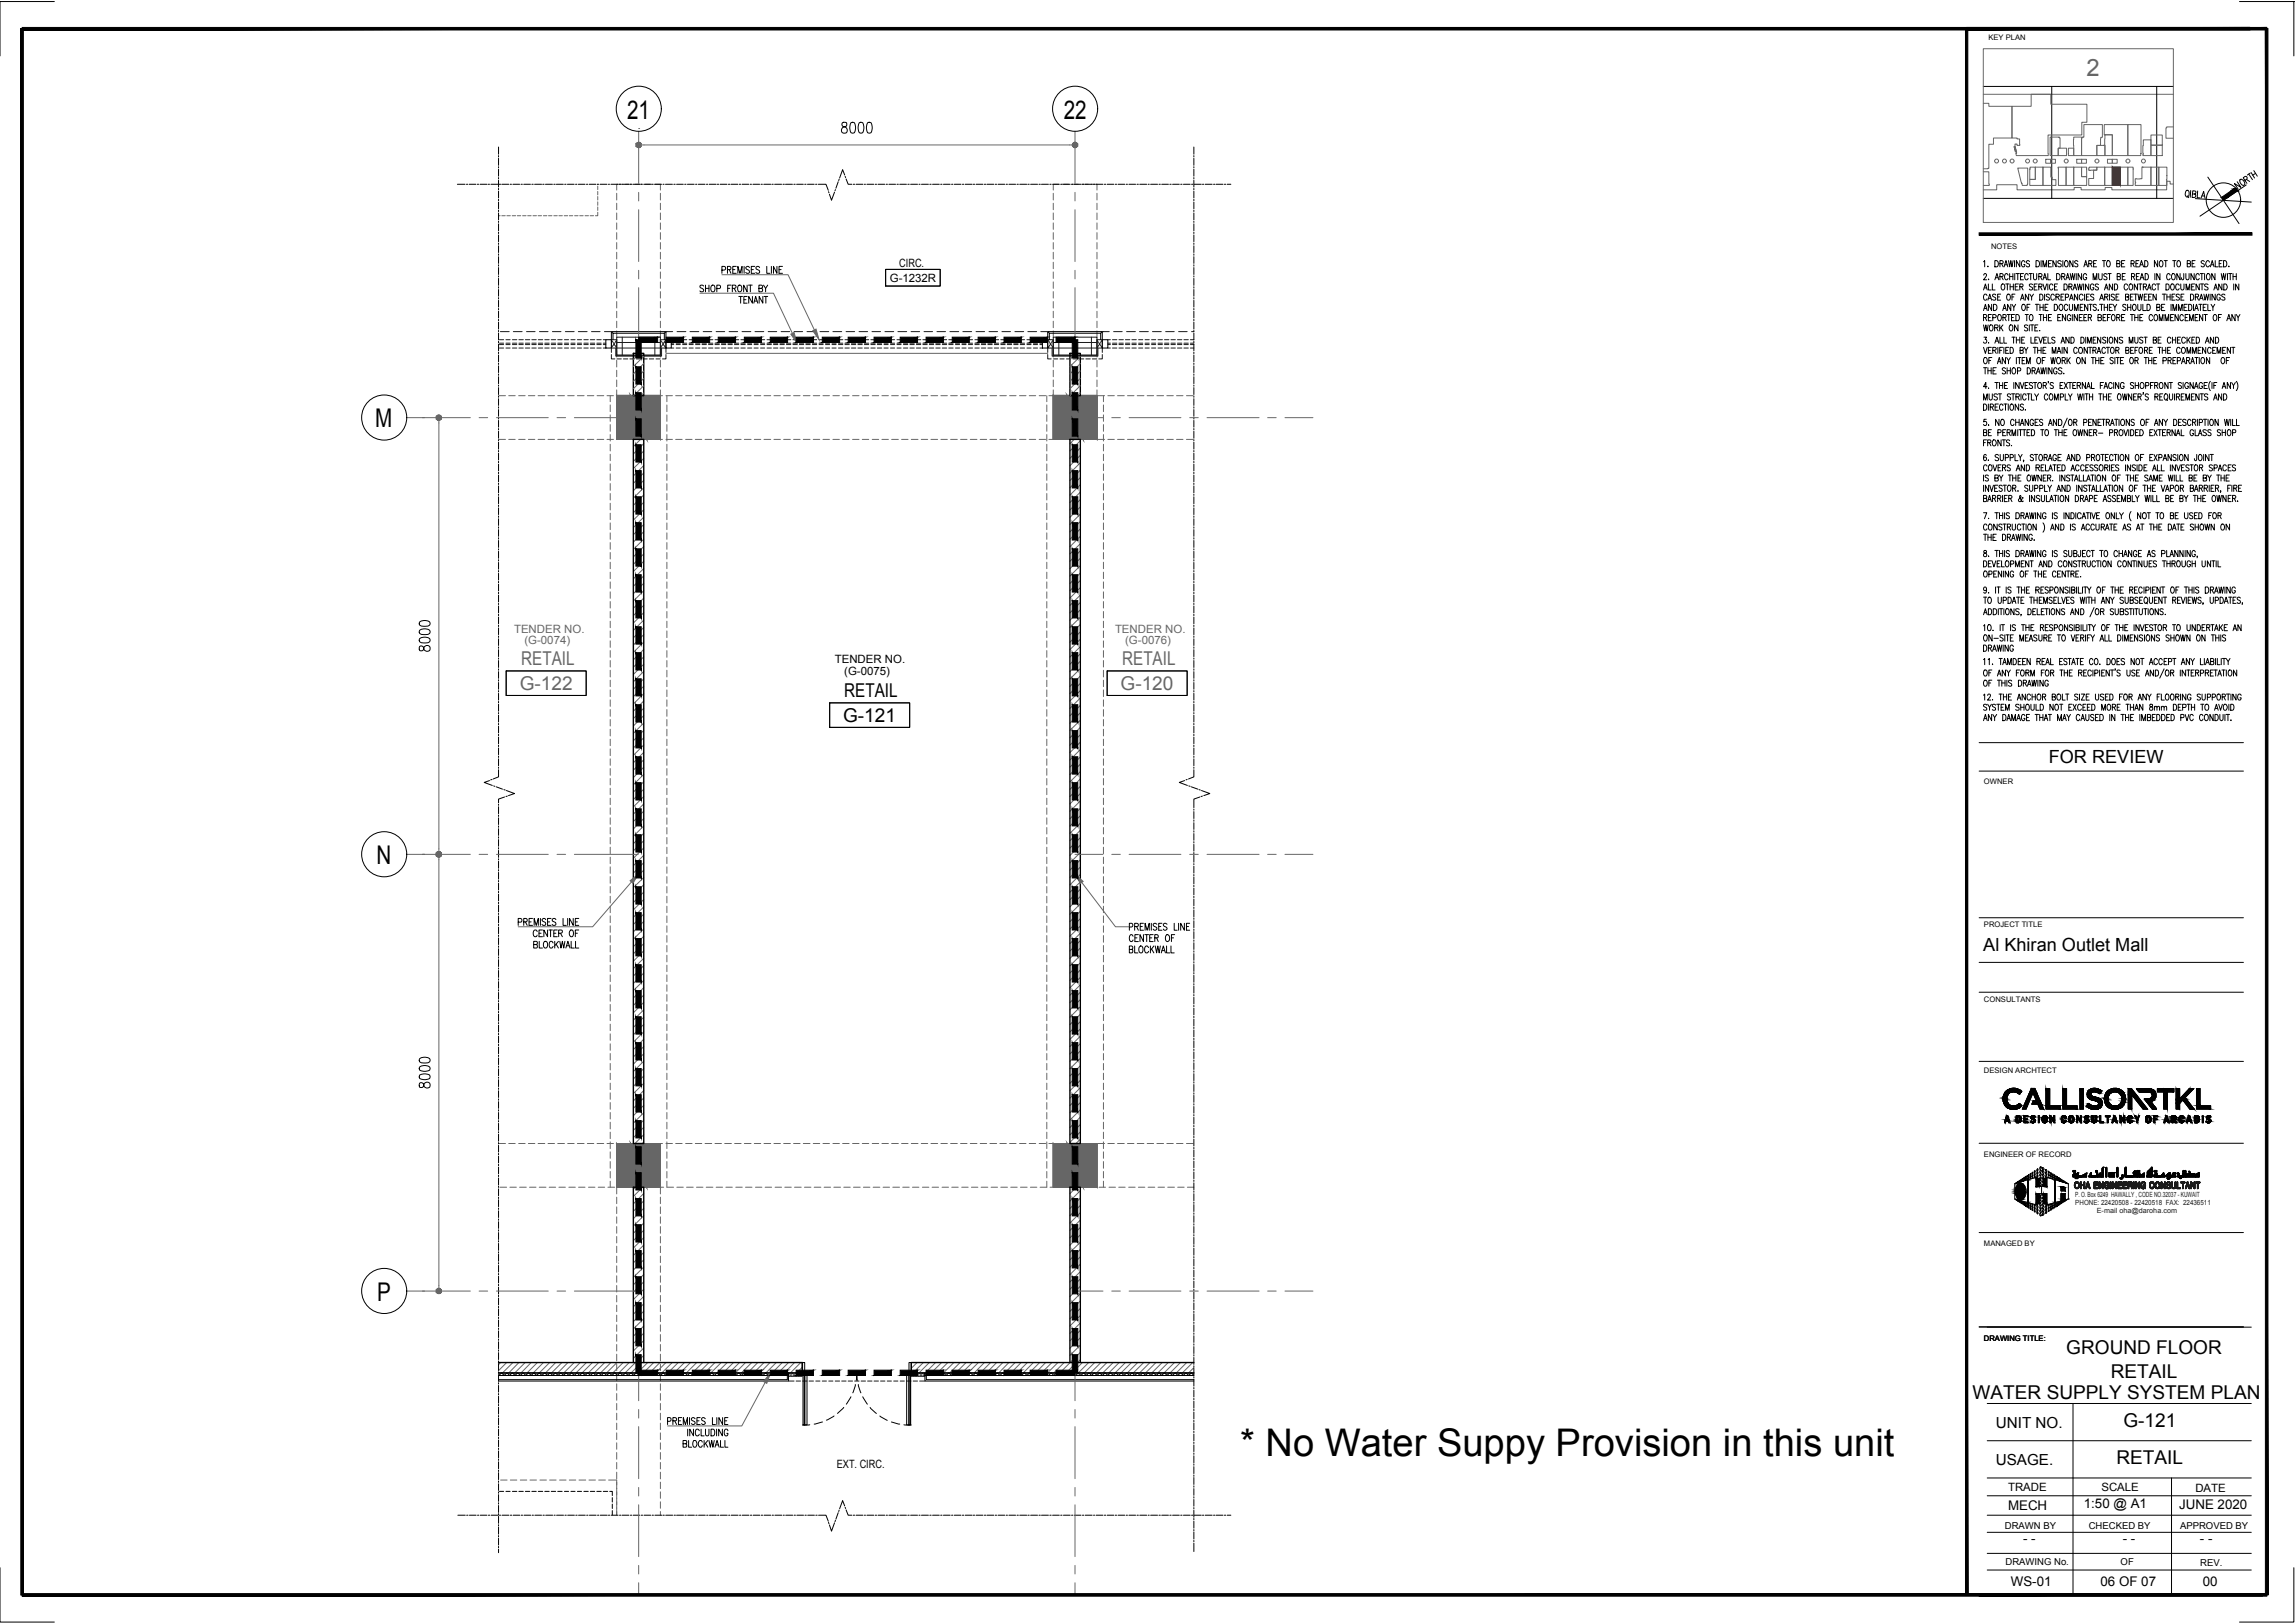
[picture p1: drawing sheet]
<svg xmlns="http://www.w3.org/2000/svg" width="420mm" height="297mm" viewBox="0 0 420 297" stroke-linecap="round" stroke-linejoin="round" font-family="sans-serif">
<defs><g id="words">
<text font-size="7" x="227" y="266.5">* No Water Suppy Provision in this unit</text>
<g font-size="4.7">
<text x="114.8" y="21.7">21</text>
<text x="194.7" y="21.7">22</text>
<text x="68.7" y="78.2">M</text>
<text x="68.9" y="158.1">N</text>
<text x="69" y="238.1">P</text>
</g>
<text font-size="4.4" fill="#666" x="382" y="13.9">2</text>
<g font-size="3.5" fill="#666">
<text x="95.4" y="121.7">RETAIL</text>
<text x="205.4" y="121.7">RETAIL</text>
<text x="95.2" y="126.3">G-122</text>
<text x="205.1" y="126.3">G-120</text>
</g>
<g font-size="3.5">
<text x="154.6" y="127.5">RETAIL</text>
<text x="154.3" y="132.2">G-121</text>
<text x="378.3" y="247.9">GROUND FLOOR</text>
<text x="361.1" y="256.1">WATER SUPPLY SYSTEM PLAN</text>
<text x="386.4" y="252.2">RETAIL</text>
<text x="388.7" y="261.1">G-121</text>
<text x="387.5" y="267.9">RETAIL</text>
</g>
<g font-size="3.3">
<text x="375.1" y="139.6">FOR REVIEW</text>
<text x="363.1" y="174.1">Al Khiran Outlet Mall</text>
</g>
<g font-size="2.8">
<text x="365.4" y="261.3">UNIT NO.</text>
<text x="365.4" y="268.1">USAGE.</text>
</g>
<g font-size="2.4">
<text x="381.5" y="276">1:50 @ A1</text>
<text x="367.6" y="276.4">MECH</text>
<text x="398.9" y="276.2">JUNE 2020</text>
<text x="370.4" y="282.4">- -</text>
<text x="388.6" y="282.3">- -</text>
<text x="402.8" y="282.3">- -</text>
<text x="368.1" y="290.2">WS-01</text>
<text x="384.6" y="290.2">06 OF 07</text>
<text x="403.3" y="290.2">00</text>
</g>
<g font-size="2.1">
<text x="162.9" y="51.6">G-1232R</text>
<text x="164.6" y="48.8">CIRC.</text>
<text x="152.8" y="121.3">TENDER NO.</text>
<text x="154.6" y="123.6">(G-0075)</text>
<text x="153.2" y="268.6">EXT. CIRC.</text>
<text x="367.6" y="273">TRADE</text>
<text x="384.7" y="273">SCALE</text>
<text x="401.9" y="273">DATE</text>
</g>
<g font-size="2.1" fill="#666">
<text x="94.1" y="115.8">TENDER NO.</text>
<text x="96" y="117.9">(G-0074)</text>
<text x="204.1" y="115.8">TENDER NO.</text>
<text x="206" y="117.9">(G-0076)</text>
</g>
<g font-size="1.7">
<text x="367" y="279.8">DRAWN BY</text>
<text x="382.4" y="279.8">CHECKED BY</text>
<text x="399.1" y="279.8">APPROVED BY</text>
<text x="367.2" y="286.5">DRAWING No.</text>
<text x="388.2" y="286.5">OF</text>
<text x="402.8" y="286.7">REV.</text>
</g>
<g font-size="1.4">
<text x="364" y="7.4">KEY PLAN</text>
<text x="364.5" y="45.6">NOTES</text>
<text x="363.2" y="143.5">OWNER</text>
<text x="363.2" y="169.7">PROJECT TITLE</text>
<text x="363.2" y="183.3">CONSULTANTS</text>
<text x="363.2" y="196.4">DESIGN ARCHTECT</text>
<text x="363.2" y="211.7">ENGINEER OF RECORD</text>
<text x="363.2" y="228.1">MANAGED BY</text>
<text x="363.2" y="245.3">DRAWING TITLE:</text>
</g>
<g font-size="1.3" fill="#1a1a1a">
<text x="379.9" y="219.1">P. O. Box 6249 HAWALLY , CODE NO.32037 - KUWAIT</text>
<text x="379.9" y="220.6">PHONE: 22420508 - 22420518 FAX: 22436511</text>
<text x="383.9" y="221.9">E-mail oha@daroha.com</text>
</g>
</g></defs>
<!-- layer: General Layout mezz$0$S-280-M_COLUMN -->
<path d="M112.9 72.4h8v8h-8zM192.8 72.4h8v8h-8zM112.9 209.3h8v8h-8zM192.8 209.3h8v8h-8z" fill="none" stroke="#666" stroke-width=".18"/>
<!-- layer: General Layout mezz$0$S-280-M_STRUCT_FRAME -->
<g fill="none" stroke="#666" stroke-width=".18">
<path d="M112.9 35.4v1.2M112.9 37.2v1.2M112.9 39v1.2M113.9 33.7h-1v1.1M114.5 33.7h1.2M116.3 33.7h1.2M118.1 33.7h1.2M119.9 33.7h1v1.1M120.9 35.4v1.2M120.9 37.2v1.2M120.9 39v1.2M192.8 35.4v1.2"/>
<path d="M192.8 37.2v1.2M192.8 39v1.2M193.8 33.7h-1v1.1M194.4 33.7h1.2M196.2 33.7h1.2M198 33.7h1.2M199.8 33.7h1v1.1M200.8 35.4v1.2M200.8 37.2v1.2M200.8 39v1.2M112.9 40.8v1.2M112.9 42.6v1.2"/>
<path d="M112.9 44.4v1.2M112.9 46.2v1.2M112.9 48v1.2M112.9 49.8v1.2M112.9 51.6v1.2M112.9 53.4v1.2M112.9 55.2v1.2M112.9 57v1.2M112.9 58.8v1.2M120.9 40.8v1.2M120.9 42.6v1.2M120.9 44.4v1.2"/>
<path d="M120.9 46.2v1.2M120.9 48v1.2M120.9 49.8v1.2M120.9 51.6v1.2M120.9 53.4v1.2M120.9 55.2v1.2M120.9 57v1.2M120.9 58.8v1.2M192.8 40.8v1.2M192.8 42.6v1.2M192.8 44.4v1.2M192.8 46.2v1.2"/>
<path d="M192.8 48v1.2M192.8 49.8v1.2M192.8 51.6v1.2M192.8 53.4v1.2M192.8 55.2v1.2M192.8 57v1.2M192.8 58.8v1.2M200.8 40.8v1.2M200.8 42.6v1.2M200.8 44.4v1.2M200.8 46.2v1.2M200.8 48v1.2"/>
<path d="M200.8 49.8v1.2M200.8 51.6v1.2M200.8 53.4v1.2M200.8 55.2v1.2M200.8 57v1.2M200.8 58.8v1.2M91.4 72.4h1.1M93.1 72.4h1.2M95 72.4h1.1M96.7 72.4h1.2M98.5 72.4h1.2M100.3 72.4h1.2"/>
<path d="M102.1 72.4h1.2M103.9 72.4h1.2M105.7 72.4h1.2M107.5 72.4h1.2M109.3 72.4h1.2M111.1 72.4h1.2M111.7 72.4v1.1M111.7 74.1v1.2M111.7 75.9v1.2M111.7 77.7v1.2M111.7 79.5v1.2M112.9 71.4v1h1.2"/>
<path d="M112.9 60.6v1.2M112.9 62.4v1.2M112.9 64.2v1.1M112.9 65.9v1.3M112.9 67.8v1.1M112.9 69.5v1.3M114.7 72.4h1.2M116.5 72.4h1.2M118.3 72.4h1.2M120.1 72.4h1.2M120.9 60.6v1.2M120.9 62.4v1.2"/>
<path d="M120.9 64.2v1.1M120.9 65.9v1.3M120.9 67.8v1.1M120.9 69.5v1.3M120.9 71.4v1M121.9 72.4h1.2M122.1 72.4v1.1M122.1 74.1v1.2M122.1 75.9v1.2M122.1 77.7v1.2M122.1 79.5v1.2M123.7 72.4h1.2"/>
<path d="M125.5 72.4h1.2M127.3 72.4h1.2M129.1 72.4h1.2M130.9 72.4h1.2M132.7 72.4h1.2M134.5 72.4h1.2M136.3 72.4h1.2M138.1 72.4h1.2M139.9 72.4h1.2M141.7 72.4h1.2M143.5 72.4h1.2M145.3 72.4h1.2"/>
<path d="M147.1 72.4h1.2M148.9 72.4h1.2M150.7 72.4h1.1M152.5 72.4h1.2M154.3 72.4h1.1M156.1 72.4h1.2M157.9 72.4h1.1M159.7 72.4h1.2M161.5 72.4h1.1M163.2 72.4h1.3M165.1 72.4h1.1M166.8 72.4h1.3"/>
<path d="M168.7 72.4h1.1M170.4 72.4h1.3M172.3 72.4h1.1M174 72.4h1.3M175.9 72.4h1.1M177.6 72.4h1.3M179.5 72.4h1.1M181.2 72.4h1.3M183 72.4h1.2M184.8 72.4h1.2M186.6 72.4h1.2M188.4 72.4h1.2"/>
<path d="M190.2 72.4h1.2M191.6 72.4v1.1M191.6 74.1v1.2M191.6 75.9v1.2M191.6 77.7v1.2M191.6 79.5v1.2M192 72.4h1.2M192.8 60.6v1.2M192.8 62.4v1.2M192.8 64.2v1.1M192.8 65.9v1.3M192.8 67.8v1.1"/>
<path d="M192.8 69.5v1.3M192.8 71.4v1M193.8 72.4h1.2M195.6 72.4h1.2M197.4 72.4h1.2M199.2 72.4h1.2M200.8 60.6v1.2M200.8 62.4v1.2M200.8 64.2v1.1M200.8 65.9v1.3M200.8 67.8v1.1M200.8 69.5v1.3"/>
<path d="M200.8 71.4v1M201 72.4h1.2M202 72.4v1.1M202 74.1v1.2M202 75.9v1.2M202 77.7v1.2M202 79.5v1.2M202.8 72.4h1.2M204.6 72.4h1.2M206.4 72.4h1.2M208.2 72.4h1.2M210 72.4h1.2"/>
<path d="M211.8 72.4h1.2M213.6 72.4h1.2M215.4 72.4h1.2M217.2 72.4h1.2M91.4 80.4h1.1M93.1 80.4h1.2M95 80.4h1.1M96.7 80.4h1.2M98.5 80.4h1.2M100.3 80.4h1.2M102.1 80.4h1.2M103.9 80.4h1.2"/>
<path d="M105.7 80.4h1.2M107.5 80.4h1.2M109.3 80.4h1.2M111.1 80.4h1.2M111.7 81.3v1.2M111.7 83.1v1.2M111.7 84.9v1.2M111.7 86.7v1.2M111.7 88.5v1.2M111.7 90.3v1.2M111.7 92.1v1.2M111.7 93.9v1.2"/>
<path d="M111.7 95.7v1.2M111.7 97.5v1.2M111.7 99.3v1.2M112.9 80.4h1.2M114.7 80.4h1.2M116.5 80.4h1.2M118.3 80.4h1.2M120.1 80.4h1.2M121.9 80.4h1.2M122.1 81.3v1.2M122.1 83.1v1.2M122.1 84.9v1.2"/>
<path d="M122.1 86.7v1.2M122.1 88.5v1.2M122.1 90.3v1.2M122.1 92.1v1.2M122.1 93.9v1.2M122.1 95.7v1.2M122.1 97.5v1.2M122.1 99.3v1.2M123.7 80.4h1.2M125.5 80.4h1.2M127.3 80.4h1.2M129.1 80.4h1.2"/>
<path d="M130.9 80.4h1.2M132.7 80.4h1.2M134.5 80.4h1.2M136.3 80.4h1.2M138.1 80.4h1.2M139.9 80.4h1.2M141.7 80.4h1.2M143.5 80.4h1.2M145.3 80.4h1.2M147.1 80.4h1.2M148.9 80.4h1.2M150.7 80.4h1.1"/>
<path d="M152.5 80.4h1.2M154.3 80.4h1.1M156.1 80.4h1.2M157.9 80.4h1.1M159.7 80.4h1.2M161.5 80.4h1.1M163.2 80.4h1.3M165.1 80.4h1.1M166.8 80.4h1.3M168.7 80.4h1.1M170.4 80.4h1.3M172.3 80.4h1.1"/>
<path d="M174 80.4h1.3M175.9 80.4h1.1M177.6 80.4h1.3M179.5 80.4h1.1M181.2 80.4h1.3M183 80.4h1.2M184.8 80.4h1.2M186.6 80.4h1.2M188.4 80.4h1.2M190.2 80.4h1.2M191.6 81.3v1.2M191.6 83.1v1.2"/>
<path d="M191.6 84.9v1.2M191.6 86.7v1.2M191.6 88.5v1.2M191.6 90.3v1.2M191.6 92.1v1.2M191.6 93.9v1.2M191.6 95.7v1.2M191.6 97.5v1.2M191.6 99.3v1.2M192 80.4h1.2M193.8 80.4h1.2M195.6 80.4h1.2"/>
<path d="M197.4 80.4h1.2M199.2 80.4h1.2M201 80.4h1.2M202 81.3v1.2M202 83.1v1.2M202 84.9v1.2M202 86.7v1.2M202 88.5v1.2M202 90.3v1.2M202 92.1v1.2M202 93.9v1.2M202 95.7v1.2"/>
<path d="M202 97.5v1.2M202 99.3v1.2M202.8 80.4h1.2M204.6 80.4h1.2M206.4 80.4h1.2M208.2 80.4h1.2M210 80.4h1.2M211.8 80.4h1.2M213.6 80.4h1.2M215.4 80.4h1.2M217.2 80.4h1.2M111.7 101.1v1.2"/>
<path d="M111.7 102.9v1.2M111.7 104.7v1.2M111.7 106.5v1.2M111.7 108.3v1.2M111.7 110.1v1.2M111.7 111.9v1.2M111.7 113.7v1.2M111.7 115.5v1.2M111.7 117.3v1.2M111.7 119.1v1.2M122.1 101.1v1.2M122.1 102.9v1.2"/>
<path d="M122.1 104.7v1.2M122.1 106.5v1.2M122.1 108.3v1.2M122.1 110.1v1.2M122.1 111.9v1.2M122.1 113.7v1.2M122.1 115.5v1.2M122.1 117.3v1.2M122.1 119.1v1.2M191.6 101.1v1.2M191.6 102.9v1.2M191.6 104.7v1.2"/>
<path d="M191.6 106.5v1.2M191.6 108.3v1.2M191.6 110.1v1.2M191.6 111.9v1.2M191.6 113.7v1.2M191.6 115.5v1.2M191.6 117.3v1.2M191.6 119.1v1.2M202 101.1v1.2M202 102.9v1.2M202 104.7v1.2M202 106.5v1.2"/>
<path d="M202 108.3v1.2M202 110.1v1.2M202 111.9v1.2M202 113.7v1.2M202 115.5v1.2M202 117.3v1.2M202 119.1v1.2M111.7 120.9v1.2M111.7 122.7v1.2M111.7 124.5v1.2M111.7 126.3v1.2M111.7 128.1v1.2"/>
<path d="M111.7 129.9v1.2M111.7 131.7v1.2M111.7 133.5v1.2M111.7 135.3v1.2M111.7 137.1v1.2M111.7 138.9v1.2M122.1 120.9v1.2M122.1 122.7v1.2M122.1 124.5v1.2M122.1 126.3v1.2M122.1 128.1v1.2M122.1 129.9v1.2"/>
<path d="M122.1 131.7v1.2M122.1 133.5v1.2M122.1 135.3v1.2M122.1 137.1v1.2M122.1 138.9v1.2M191.6 120.9v1.2M191.6 122.7v1.2M191.6 124.5v1.2M191.6 126.3v1.2M191.6 128.1v1.2M191.6 129.9v1.2M191.6 131.7v1.2"/>
<path d="M191.6 133.5v1.2M191.6 135.3v1.2M191.6 137.1v1.2M191.6 138.9v1.2M202 120.9v1.2M202 122.7v1.2M202 124.5v1.2M202 126.3v1.2M202 128.1v1.2M202 129.9v1.2M202 131.7v1.2M202 133.5v1.2"/>
<path d="M202 135.3v1.2M202 137.1v1.2M202 138.9v1.2M111.7 140.7v1.2M111.7 142.5v1.2M111.7 144.3v1.1M111.7 146.1v1.2M111.7 147.9v1.1M111.7 149.7v1.2M111.7 151.5v1.1M111.7 153.3v1.2M111.7 155.1v1.1"/>
<path d="M111.7 156.9v1.2M111.7 158.7v1.1M122.1 140.7v1.2M122.1 142.5v1.2M122.1 144.3v1.1M122.1 146.1v1.2M122.1 147.9v1.1M122.1 149.7v1.2M122.1 151.5v1.1M122.1 153.3v1.2M122.1 155.1v1.1M122.1 156.9v1.2"/>
<path d="M122.1 158.7v1.1M191.6 140.7v1.2M191.6 142.5v1.2M191.6 144.3v1.1M191.6 146.1v1.2M191.6 147.9v1.1M191.6 149.7v1.2M191.6 151.5v1.1M191.6 153.3v1.2M191.6 155.1v1.1M191.6 156.9v1.2M191.6 158.7v1.1"/>
<path d="M202 140.7v1.2M202 142.5v1.2M202 144.3v1.1M202 146.1v1.2M202 147.9v1.1M202 149.7v1.2M202 151.5v1.1M202 153.3v1.2M202 155.1v1.1M202 156.9v1.2M202 158.7v1.1M111.7 160.4v1.3"/>
<path d="M111.7 162.2v1.2M111.7 164v1.3M111.7 165.8v1.2M111.7 167.6v1.3M111.7 169.4v1.2M111.7 171.2v1.3M111.7 173v1.2M111.7 174.8v1.3M111.7 176.6v1.2M111.7 178.4v1.2M122.1 160.4v1.3M122.1 162.2v1.2"/>
<path d="M122.1 164v1.3M122.1 165.8v1.2M122.1 167.6v1.3M122.1 169.4v1.2M122.1 171.2v1.3M122.1 173v1.2M122.1 174.8v1.3M122.1 176.6v1.2M122.1 178.4v1.2M191.6 160.4v1.3M191.6 162.2v1.2M191.6 164v1.3"/>
<path d="M191.6 165.8v1.2M191.6 167.6v1.3M191.6 169.4v1.2M191.6 171.2v1.3M191.6 173v1.2M191.6 174.8v1.3M191.6 176.6v1.2M191.6 178.4v1.2M202 160.4v1.3M202 162.2v1.2M202 164v1.3M202 165.8v1.2"/>
<path d="M202 167.6v1.3M202 169.4v1.2M202 171.2v1.3M202 173v1.2M202 174.8v1.3M202 176.6v1.2M202 178.4v1.2M111.7 180.2v1.2M111.7 182v1.2M111.7 183.8v1.2M111.7 185.6v1.2M111.7 187.4v1.2"/>
<path d="M111.7 189.2v1.2M111.7 191v1.2M111.7 192.8v1.2M111.7 194.6v1.2M111.7 196.4v1.2M111.7 198.2v1.2M122.1 180.2v1.2M122.1 182v1.2M122.1 183.8v1.2M122.1 185.6v1.2M122.1 187.4v1.2M122.1 189.2v1.2"/>
<path d="M122.1 191v1.2M122.1 192.8v1.2M122.1 194.6v1.2M122.1 196.4v1.2M122.1 198.2v1.2M191.6 180.2v1.2M191.6 182v1.2M191.6 183.8v1.2M191.6 185.6v1.2M191.6 187.4v1.2M191.6 189.2v1.2M191.6 191v1.2"/>
<path d="M191.6 192.8v1.2M191.6 194.6v1.2M191.6 196.4v1.2M191.6 198.2v1.2M202 180.2v1.2M202 182v1.2M202 183.8v1.2M202 185.6v1.2M202 187.4v1.2M202 189.2v1.2M202 191v1.2M202 192.8v1.2"/>
<path d="M202 194.6v1.2M202 196.4v1.2M202 198.2v1.2M91.4 209.3h1.1M91.5 217.3h1.3M93.1 209.3h1.2M93.3 217.3h1.2M95 209.3h1.1M95.1 217.3h1.3M96.7 209.3h1.2M96.9 217.3h1.2M98.5 209.3h1.2"/>
<path d="M98.7 217.3h1.2M100.3 209.3h1.2M100.5 217.3h1.2M102.1 209.3h1.2M102.3 217.3h1.2M103.9 209.3h1.2M104.1 217.3h1.2M105.7 209.3h1.2M105.9 217.3h1.2M107.5 209.3h1.2M107.7 217.3h1.2M109.3 209.3h1.2"/>
<path d="M109.5 217.3h1.2M111.1 209.3h1.2M111.3 217.3h1.2M111.7 200v1.2M111.7 201.8v1.2M111.7 203.6v1.2M111.7 205.4v1.2M111.7 207.2v1.2M111.7 209v1.2M111.7 210.8v1.2M111.7 212.6v1.2M111.7 214.4v1.2"/>
<path d="M111.7 216.2v1.1M112.9 209.3h1.2M112.9 217.3v1.2M112.9 219.1v1.2M113.1 217.3h1.2M114.7 209.3h1.2M114.9 217.3h1.2M116.5 209.3h1.2M116.7 217.3h1.2M118.3 209.3h1.2M118.5 217.3h1.2M120.1 209.3h1.2"/>
<path d="M120.3 217.3h1.2M120.9 217.3v1.2M120.9 219.1v1.2M121.9 209.3h1.2M122.1 216.2v1.1h1.2M122.1 200v1.2M122.1 201.8v1.2M122.1 203.6v1.2M122.1 205.4v1.2M122.1 207.2v1.2M122.1 209v1.2M122.1 210.8v1.2"/>
<path d="M122.1 212.6v1.2M122.1 214.4v1.2M123.7 209.3h1.2M123.9 217.3h1.2M125.5 209.3h1.2M125.7 217.3h1.2M127.3 209.3h1.2M127.5 217.3h1.2M129.1 209.3h1.2M129.3 217.3h1.2M130.9 209.3h1.2M131.1 217.3h1.2"/>
<path d="M132.7 209.3h1.2M132.9 217.3h1.2M134.5 209.3h1.2M134.7 217.3h1.2M136.3 209.3h1.2M136.5 217.3h1.2M138.1 209.3h1.2M138.3 217.3h1.2M139.9 209.3h1.2M140.1 217.3h1.2M141.7 209.3h1.2M141.9 217.3h1.2"/>
<path d="M143.5 209.3h1.2M143.7 217.3h1.2M145.3 209.3h1.2M145.5 217.3h1.2M147.1 209.3h1.2M147.3 217.3h1.2M148.9 209.3h1.2M149.1 217.3h1.2M150.7 209.3h1.1M150.9 217.3h1.2M152.5 209.3h1.2M152.7 217.3h1.2"/>
<path d="M154.3 209.3h1.1M154.5 217.3h1.2M156.1 209.3h1.2M156.3 217.3h1.2M157.9 209.3h1.1M158.1 217.3h1.2M159.7 209.3h1.2M159.9 217.3h1.2M161.5 209.3h1.1M161.7 217.3h1.2M163.2 209.3h1.3M163.4 217.3h1.3"/>
<path d="M165.1 209.3h1.1M165.3 217.3h1.2M166.8 209.3h1.3M167 217.3h1.2M168.7 209.3h1.1M168.9 217.3h1.2M170.4 209.3h1.3M170.6 217.3h1.2M172.3 209.3h1.1M172.5 217.3h1.2M174 209.3h1.3M174.2 217.3h1.2"/>
<path d="M175.9 209.3h1.1M176.1 217.3h1.1M177.6 209.3h1.3M177.8 217.3h1.2M179.5 209.3h1.1M179.6 217.3h1.2M181.2 209.3h1.3M181.4 217.3h1.2M183 209.3h1.2M183.2 217.3h1.2M184.8 209.3h1.2M185 217.3h1.2"/>
<path d="M186.6 209.3h1.2M186.8 217.3h1.2M188.4 209.3h1.2M188.6 217.3h1.2M190.2 209.3h1.2M191.6 216.2v1.1h-1.2M191.6 200v1.2M191.6 201.8v1.2M191.6 203.6v1.2M191.6 205.4v1.2M191.6 207.2v1.2M191.6 209v1.2"/>
<path d="M191.6 210.8v1.2M191.6 212.6v1.2M191.6 214.4v1.2M192 209.3h1.2M192.2 217.3h1.2M193.8 209.3h1.2M194 217.3h1.2M195.6 209.3h1.2M195.8 217.3h1.2M197.4 209.3h1.2M197.6 217.3h1.2M199.2 209.3h1.2"/>
<path d="M199.4 217.3h1.2M201 209.3h1.2M201.2 217.3h1.2M202 200v1.2M202 201.8v1.2M202 203.6v1.2M202 205.4v1.2M202 207.2v1.2M202 209v1.2M202 210.8v1.2M202 212.6v1.2M202 214.4v1.2"/>
<path d="M202 216.2v1.1M202.8 209.3h1.2M203 217.3h1.2M204.6 209.3h1.2M204.8 217.3h1.2M206.4 209.3h1.2M206.6 217.3h1.2M208.2 209.3h1.2M208.4 217.3h1.2M210 209.3h1.2M210.2 217.3h1.2M211.8 209.3h1.2"/>
<path d="M212 217.3h1.2M213.6 209.3h1.2M213.8 217.3h1.2M215.4 209.3h1.2M215.6 217.3h1.2M217.2 209.3h1.2M217.4 217.3h1.2M112.9 220.9v1.2M112.9 222.7v1.2M112.9 224.5v1.2M112.9 226.3v1.2M112.9 228.1v1.2"/>
<path d="M112.9 229.9v1.2M112.9 231.7v1.2M112.9 233.5v1.2M112.9 235.3v1.2M112.9 237.1v1.2M112.9 238.9v1.2M120.9 220.9v1.2M120.9 222.7v1.2M120.9 224.5v1.2M120.9 226.3v1.2M120.9 228.1v1.2M120.9 229.9v1.2"/>
<path d="M120.9 231.7v1.2M120.9 233.5v1.2M120.9 235.3v1.2M120.9 237.1v1.2M120.9 238.9v1.2M112.9 240.7v1.2M112.9 242.5v1.2M112.9 244.2v1.3M112.9 246.1v1.2M112.9 247.8v1.3M112.9 249.7v1.2M112.9 251.4v1.3"/>
<path d="M112.9 253.3v1.2M112.9 255v1.3M112.9 256.9v1.1M112.9 258.6v1.3M120.9 240.7v1.2M120.9 242.5v1.2M120.9 244.2v1.3M120.9 246.1v1.2M120.9 247.8v1.3M120.9 249.7v1.2M120.9 251.4v1.3M120.9 253.3v1.2"/>
<path d="M120.9 255v1.3M120.9 256.9v1.1M120.9 258.6v1.3M91.7 270.9h1.1M93.4 270.9h1.2M95.2 270.9h1.2M97 270.9h1.2M98.8 270.9h1.2M100.6 270.9h1.2M102.4 270.9h1.2M104.2 270.9h1.2M106 270.9h1.2"/>
<path d="M107.8 270.9h1.2M109.6 270.9h1.2M111.4 270.9h1.5v6.4M112.9 260.5v1.1M112.9 262.2v1.3M112.9 264.1v1.1M112.9 265.8v1.3M112.9 267.7v1.1M112.9 269.4v1.3M120.9 260.5v1.1M120.9 262.2v1.3M120.9 264.1v1.1"/>
<path d="M120.9 265.8v1.3M120.9 267.7v1.1M120.9 269.4v1.3M120.9 271.3v1.1M120.9 273v1.2M120.9 274.9v1.1M120.9 276.6v.7"/>
</g>
<!-- layer: General Layout mezz$0$A-230-M_FLOOR -->
<path d="M120.9 72.4h-8M192.8 72.4h8" fill="none" stroke="#666" stroke-width=".18"/>
<!-- layer: 01_GROUND FLOOR PLAN$0$ae-00-col-gf-x$0$A-COL -->
<path d="M112.9 72.4h8v8h-8zM192.8 72.4h8v8h-8zM112.9 209.3h8v8h-8zM192.8 209.3h8v8h-8z" fill="none" stroke="#666" stroke-width=".18"/>
<!-- layer: 01_GROUND FLOOR PLAN$0$ae-00-col-gf-x$0$A-COL-HATCH -->
<g fill="#666" stroke="#666" stroke-width=".18">
<path d="M115.4 72.4h5.5v8z"/>
<path d="M115.4 72.4l5.5 8h-2.5z"/>
<path d="M115.5 209.3h5.4v8z"/>
<path d="M115.5 209.3l5.4 8h-2.6z"/>
<path d="M195.4 209.3h5.4v8z"/>
<path d="M195.4 209.3l5.4 8h-2.6z"/>
<path d="M195.4 72.4h5.4v8z"/>
<path d="M195.4 72.4l5.4 8h-2.6z"/>
<path d="M112.9 72.4l5.5 8-3-8zM112.9 72.4l5.5 8h-5.5z"/>
<path d="M112.9 209.3l5.4 8-2.8-8zM112.9 209.3l5.4 8h-5.4z"/>
<path d="M192.8 209.3l5.4 8-2.8-8zM192.8 209.3l5.4 8h-5.4z"/>
<path d="M192.8 72.4l5.4 8-2.8-8zM192.8 72.4l5.4 8h-5.4z"/>
<path d="M112.9 72.4l5.5 8-3-8zM112.9 72.4l5.5 8h-5.5z"/>
<path d="M192.8 72.4l5.4 8-2.8-8zM192.8 72.4l5.4 8h-5.4z"/>
<path d="M112.9 209.3l5.4 8-2.8-8zM112.9 209.3l5.4 8h-5.4z"/>
<path d="M192.8 209.3l5.4 8-2.8-8zM192.8 209.3l5.4 8h-5.4z"/>
</g>
<!-- layer: 01_GROUND FLOOR PLAN$0$A-WA-HATCH -->
<g fill="none" stroke="#666" stroke-width=".18">
<path d="M117 64.7l-1 1.1M117.9 65.2l-1.9 1.9M117.9 66.5l-1.9 1.9M117.9 67.9l-1.9 1.9M117.9 69.2l-1.9 1.9M117.9 70.6l-1.9 1.8M117.9 71.9l-.6 .5M196.9 64.7l-1 1.1M197.8 65.2l-1.9 1.9M197.8 66.5l-1.9 1.9M197.8 67.9l-1.9 1.9M197.8 69.2l-1.9 1.9"/>
<path d="M197.8 70.6l-1.9 1.8M197.8 71.9l-.5 .5M117.3 80.4l-1.3 1.3M117.9 81.2l-1.9 1.9M117.9 82.5l-1.9 1.9M117.9 83.9l-1.9 1.9M117.9 85.2l-1.9 1.9M117.9 86.6l-1.9 1.9M117.9 87.9l-1.9 1.9M117.9 89.3l-1.9 1.9M117.9 90.6l-1.9 1.9M117.9 91.9l-1.9 1.9"/>
<path d="M117.9 93.3l-1.9 1.9M117.9 94.6l-1.9 1.9M117.9 96l-1.9 1.9M117.9 97.3l-1.9 1.9M117.9 98.7l-1.9 1.9M196.6 80.4l-.7 .8M197.8 84.7l-1.9 1.9M197.8 86l-1.9 2M197.8 90.1l-1.9 1.9M197.8 91.4l-1.9 1.9M197.8 96.8l-1.9 1.9M197.8 98.2l-1.9 1.9"/>
<path d="M197.8 80.7l-1.9 1.8M197.8 82l-1.9 1.9M197.8 83.3l-1.9 1.9M197.8 87.4l-1.9 1.9M197.8 88.7l-1.9 1.9M197.8 92.8l-1.9 1.9M197.8 94.1l-1.9 1.9M197.8 95.4l-1.9 2M197.8 99.5l-1.9 1.9M117.9 100l-1.9 1.9M117.9 101.4l-1.9 1.9M117.9 102.7l-1.9 1.9"/>
<path d="M117.9 104l-1.9 1.9M117.9 105.4l-1.9 1.9M117.9 106.8l-1.9 1.9M117.9 108.1l-1.9 1.9M117.9 109.5l-1.9 1.8M117.9 110.8l-1.9 1.9M117.9 112.1l-1.9 1.9M117.9 113.5l-1.9 1.9M117.9 114.8l-1.9 1.9M117.9 116.1l-1.9 2M117.9 117.5l-1.9 1.9M117.9 118.9l-1.9 1.9"/>
<path d="M197.8 103.5l-1.9 1.9M197.8 104.9l-1.9 1.9M197.8 108.9l-1.9 1.9M197.8 110.3l-1.9 1.9M197.8 111.6l-1.9 1.9M197.8 115.6l-1.9 1.9M197.8 117l-1.9 1.9M197.8 100.8l-1.9 1.9M197.8 102.2l-1.9 1.9M197.8 106.2l-1.9 1.9M197.8 107.6l-1.9 1.9M197.8 113l-1.9 1.8"/>
<path d="M197.8 114.3l-1.9 1.9M197.8 118.3l-1.9 2M197.8 119.7l-1.9 1.9M117.9 120.2l-1.9 1.9M117.9 121.6l-1.9 1.8M117.9 122.9l-1.9 1.9M117.9 124.2l-1.9 1.9M117.9 125.6l-1.9 1.9M117.9 126.9l-1.9 1.9M117.9 128.3l-1.9 1.9M117.9 129.6l-1.9 1.9M117.9 131l-1.9 1.9"/>
<path d="M117.9 132.3l-1.9 1.9M117.9 133.7l-1.9 1.9M117.9 135l-1.9 1.9M117.9 136.3l-1.9 1.9M117.9 137.7l-1.9 1.9M117.9 139.1l-1.9 1.9M197.8 135.8l-1.9 1.9M197.8 139.9l-1.9 1.9M197.8 122.4l-1.9 1.9M197.8 123.7l-1.9 1.9M197.8 127.7l-1.9 2M197.8 121l-1.9 1.9"/>
<path d="M197.8 125.1l-1.9 1.8M197.8 126.4l-1.9 1.9M197.8 129.1l-1.9 1.9M197.8 130.5l-1.9 1.9M197.8 131.8l-1.9 1.9M197.8 133.1l-1.9 1.9M197.8 134.5l-1.9 1.9M197.8 137.2l-1.9 1.9M197.8 138.5l-1.9 1.9M117.9 140.4l-1.9 1.9M117.9 141.7l-1.9 1.9M117.9 143.1l-1.9 1.9"/>
<path d="M117.9 144.4l-1.9 1.9M117.9 145.8l-1.9 1.9M117.9 147.1l-1.9 1.9M117.9 148.4l-1.9 2M117.9 149.8l-1.9 1.9M117.9 151.2l-1.9 1.9M117.9 152.5l-1.9 1.9M117.9 153.9l-1.9 1.8M117.9 155.2l-1.9 1.9M117.9 156.5l-1.9 1.9M117.9 157.9l-1.9 1.9M117.9 159.2l-1.9 1.9"/>
<path d="M197.8 141.2l-1.9 1.9M197.8 142.6l-1.9 1.9M197.8 146.6l-1.9 1.9M197.8 147.9l-1.9 1.9M197.8 149.3l-1.9 1.9M197.8 153.3l-1.9 1.9M197.8 154.7l-1.9 1.9M197.8 156l-1.9 1.9M197.8 158.7l-1.9 1.9M197.8 143.9l-1.9 1.9M197.8 145.2l-1.9 1.9M197.8 150.7l-1.9 1.8"/>
<path d="M197.8 152l-1.9 1.9M197.8 157.4l-1.9 1.8M117.9 160.6l-1.9 1.9M117.9 161.9l-1.9 1.9M117.9 163.3l-1.9 1.9M117.9 164.6l-1.9 1.9M117.9 166l-1.9 1.9M117.9 167.3l-1.9 1.9M117.9 168.6l-1.9 1.9M117.9 170l-1.9 1.9M117.9 171.4l-1.9 1.9M117.9 172.7l-1.9 1.9"/>
<path d="M117.9 174l-1.9 1.9M117.9 175.4l-1.9 1.9M117.9 176.7l-1.9 1.9M117.9 178.1l-1.9 1.9M117.9 179.4l-1.9 1.9M197.8 160l-1.9 2M197.8 161.4l-1.9 1.9M197.8 165.4l-1.9 1.9M197.8 166.8l-1.9 1.9M197.8 168.1l-1.9 1.9M197.8 162.8l-1.9 1.9M197.8 164.1l-1.9 1.9"/>
<path d="M197.8 169.5l-1.9 1.9M197.8 170.8l-1.9 1.9M197.8 172.2l-1.9 1.9M197.8 173.5l-1.9 1.9M197.8 174.9l-1.9 1.9M197.8 176.2l-1.9 1.9M197.8 177.5l-1.9 1.9M197.8 178.9l-1.9 1.9M117.9 180.7l-1.9 2M117.9 182.1l-1.9 1.9M117.9 183.5l-1.9 1.9M117.9 184.8l-1.9 1.9"/>
<path d="M117.9 186.2l-1.9 1.8M117.9 187.5l-1.9 1.9M117.9 188.8l-1.9 1.9M117.9 190.2l-1.9 1.9M117.9 191.5l-1.9 1.9M117.9 192.9l-1.9 1.9M117.9 194.2l-1.9 1.9M117.9 195.6l-1.9 1.9M117.9 196.9l-1.9 1.9M117.9 198.3l-1.9 1.8M117.9 199.6l-1.9 1.9M197.8 180.2l-1.9 1.9"/>
<path d="M197.8 181.6l-1.9 1.9M197.8 183l-1.9 1.8M197.8 184.3l-1.9 1.9M197.8 185.6l-1.9 1.9M197.8 187l-1.9 1.9M197.8 188.3l-1.9 1.9M197.8 189.6l-1.9 1.9M197.8 191l-1.9 1.9M197.8 192.3l-1.9 2M197.8 193.7l-1.9 1.9M197.8 195.1l-1.9 1.8M197.8 196.4l-1.9 1.9"/>
<path d="M197.8 197.7l-1.9 1.9M197.8 199.1l-1.9 1.9M116.3 217.3l-.3 .4M117.6 217.3l-1.6 1.7M117.9 218.4l-1.9 1.9M117.9 219.8l-1.9 1.9M117.9 200.9l-1.9 1.9M117.9 202.3l-1.9 1.9M117.9 203.7l-1.9 1.9M117.9 205l-1.9 1.9M117.9 206.3l-1.9 1.9M117.9 207.7l-1.7 1.6"/>
<path d="M117.9 209l-.3 .3M197.1 217.3l-1.2 1.2M197.8 200.4l-1.9 1.9M197.8 201.8l-1.9 1.9M197.8 203.1l-1.9 1.9M197.8 204.5l-1.9 1.9M197.8 205.8l-1.9 1.9M197.8 207.2l-1.9 1.9M197.8 208.5l-.8 .8M197.8 217.9l-1.9 1.9M197.8 219.3l-1.9 1.9M117.9 221.1l-1.9 1.9"/>
<path d="M117.9 222.5l-1.9 1.9M117.9 223.8l-1.9 1.9M117.9 225.2l-1.9 1.9M117.9 226.5l-1.9 1.9M117.9 227.9l-1.9 1.9M117.9 229.2l-1.9 1.9M117.9 230.6l-1.9 1.8M117.9 231.9l-1.9 1.9M117.9 233.2l-1.9 1.9M117.9 234.6l-1.9 1.9M117.9 236l-1.9 1.9M117.9 237.3l-1.9 1.9"/>
<path d="M117.9 238.6l-1.9 1.9M117.9 240l-1.9 1.9M197.8 220.6l-1.9 1.9M197.8 221.9l-1.9 1.9M197.8 223.3l-1.9 1.9M197.8 224.6l-1.9 2M197.8 226l-1.9 1.9M197.8 227.4l-1.9 1.8M197.8 228.7l-1.9 1.9M197.8 230l-1.9 1.9M197.8 231.4l-1.9 1.9M197.8 232.7l-1.9 1.9"/>
<path d="M197.8 234.1l-1.9 1.9M197.8 235.4l-1.9 1.9M197.8 236.8l-1.9 1.9M197.8 238.1l-1.9 1.9M197.8 239.5l-1.9 1.9M116 249.4h1.9M117.9 241.3l-1.9 1.9M117.9 242.7l-1.9 1.8M117.9 244l-1.9 1.9M117.9 245.3l-1.9 2M117.9 246.7l-1.9 1.9M117.9 248.1l-1.4 1.3"/>
<path d="M195.9 249.4h1.9M197.8 240.8l-1.9 1.9M197.8 242.1l-1.9 1.9M197.8 243.5l-1.9 1.9M197.8 244.8l-1.9 1.9M197.8 246.2l-1.9 1.9M197.8 247.5l-1.9 1.9M197.8 248.9l-.5 .5"/>
</g>
<!-- layer: 01_GROUND FLOOR PLAN$0$ae-00-gf ef-00-x$0$A-WA-HATCH -->
<g fill="none" stroke="#666" stroke-width=".18">
<path d="M91.7 249.4l-.4 .4M92.8 249.4l-1.5 1.5M93.9 249.4l-1.9 1.9M95 249.4l-1.9 1.9M96.1 249.4l-1.9 1.9M97.2 249.4l-1.8 1.9M98.4 249.4l-1.9 1.9M99.5 249.4l-1.9 1.9M100.6 249.4l-1.9 1.9M101.7 249.4l-1.8 1.9M102.9 249.4l-1.9 1.9M104 249.4l-1.9 1.9"/>
<path d="M105.1 249.4l-1.9 1.9M106.2 249.4l-1.8 1.9M107.4 249.4l-1.9 1.9M108.5 249.4l-1.9 1.9M109.6 249.4l-1.9 1.9M110.7 249.4l-1.9 1.9M111.8 249.4l-1.9 1.9M112.9 249.4l-1.9 1.9M114.1 249.4l-1.9 1.9M115.2 249.4l-1.9 1.9M116.3 249.4l-1.9 1.9M117.4 249.4l-1.9 1.9"/>
<path d="M118.6 249.4l-1.9 1.9M119.7 249.4l-1.9 1.9M120.8 249.4l-1.9 1.9M121.9 249.4l-1.9 1.9M123.1 249.4l-1.9 1.9M124.2 249.4l-1.9 1.9M125.3 249.4l-1.9 1.9M126.4 249.4l-1.9 1.9M127.6 249.4l-2 1.9M128.7 249.4l-2 1.9M129.8 249.4l-1.9 1.9M130.9 249.4l-1.9 1.9"/>
<path d="M132 249.4l-1.9 1.9M133.1 249.4l-1.9 1.9M134.3 249.4l-1.9 1.9M135.4 249.4l-1.9 1.9M136.5 249.4l-1.9 1.9M137.6 249.4l-1.9 1.9M138.7 249.4l-1.8 1.9M139.9 249.4l-1.9 1.9M141 249.4l-1.9 1.9M142.1 249.4l-1.9 1.9M143.2 249.4l-1.8 1.9M144.4 249.4l-1.9 1.9"/>
<path d="M145.5 249.4l-1.9 1.9M146.6 249.4l-1.9 1.9M146.9 250.2l-1.1 1.1M167.9 249.4l-1.1 1M169 249.4l-1.9 1.9M170.1 249.4l-1.9 1.9M171.3 249.4l-1.9 1.9M172.4 249.4l-1.9 1.9M173.5 249.4l-1.9 1.9M174.6 249.4l-1.9 1.9M175.8 249.4l-1.9 1.9M176.9 249.4l-1.9 1.9"/>
<path d="M178 249.4l-1.9 1.9M179.1 249.4l-1.9 1.9M180.2 249.4l-1.8 1.9M181.4 249.4l-1.9 1.9M182.5 249.4l-1.9 1.9M183.6 249.4l-1.9 1.9M184.7 249.4l-1.9 1.9M185.8 249.4l-1.9 1.9M186.9 249.4l-1.8 1.9M188.1 249.4l-1.9 1.9M189.2 249.4l-1.9 1.9M190.3 249.4l-1.9 1.9"/>
<path d="M191.4 249.4l-1.8 1.9M192.6 249.4l-1.9 1.9M193.7 249.4l-1.9 1.9M194.8 249.4l-1.9 1.9M195.9 249.4l-1.9 1.9M197.1 249.4l-1.9 1.9M198.2 249.4l-1.9 1.9M199.3 249.4l-1.9 1.9M200.4 249.4l-1.9 1.9M201.5 249.4l-1.9 1.9M202.6 249.4l-1.9 1.9M203.8 249.4l-1.9 1.9"/>
<path d="M204.9 249.4l-1.9 1.9M206 249.4l-1.9 1.9M207.1 249.4l-1.9 1.9M208.3 249.4l-1.9 1.9M209.4 249.4l-1.9 1.9M210.5 249.4l-1.9 1.9M211.6 249.4l-1.9 1.9M212.8 249.4l-1.9 1.9M213.9 249.4l-1.9 1.9M215 249.4l-1.9 1.9M216.1 249.4l-1.9 1.9M217.3 249.4l-2 1.9"/>
<path d="M218.4 249.4l-1.9 1.9M218.6 250.3l-1 1"/>
</g>
<!-- layer: 01_GROUND FLOOR PLAN$0$ae-00-gf ef-00-x$0$SKIN-INSULATION -->
<g fill="none" stroke="#000" stroke-width=".18">
<path d="M91.3 251.3h52.8v.4h-52.8M91.3 251.7h.1M91.3 251.7l.5-.4 .5 .4M92.8 251.3l-.5 .4M92.8 251.3l.5 .4M93.8 251.3l-.5 .4M93.8 251.3l.5 .4M94.7 251.3l-.4 .4M94.8 251.3l.5 .4M95.8 251.3l-.6 .4M95.8 251.3l.5 .4M96.7 251.3l-.5 .4"/>
<path d="M96.8 251.3l.5 .4M97.7 251.3l-.5 .4M97.7 251.3l.6 .4M98.2 251.7l.5-.4 .5 .4M99.7 251.3l-.5 .4M99.7 251.3l.5 .4M100.2 251.7l.5-.4 .5 .4M101.2 251.7l.5-.4 .5 .4M102.7 251.3l-.5 .4M102.7 251.3l.5 .4M103.6 251.3l-.5 .4M103.7 251.3l.5 .4"/>
<path d="M104.1 251.7l.5-.4 .6 .4M105.6 251.3l-.5 .4M105.7 251.3l.4 .4M106.6 251.3l-.5 .4M106.6 251.3l.5 .4M107.6 251.3l-.5 .4M107.6 251.3l.5 .4M108.6 251.3l-.5 .4M108.6 251.3l.5 .4M109.6 251.3l-.5 .4M109.6 251.3l.5 .4M110.5 251.3l-.4 .4"/>
<path d="M110.6 251.3l.5 .4M111 251.7l.5-.4 .6 .4M112.5 251.3l-.5 .4M112.6 251.3l.5 .4M113.5 251.3l-.5 .4M113.5 251.3l.5 .4M114 251.7l.5-.4 .5 .4M115.5 251.3l-.5 .4M115.5 251.3l.5 .4M116 251.7l.5-.4 .5 .4M117 251.7l.5-.4 .5 .4M118.4 251.3l-.5 .4"/>
<path d="M118.5 251.3l.5 .4M119.4 251.3l-.5 .4M119.5 251.3l.5 .4M119.9 251.7l.5-.4 .5 .4M121.4 251.3l-.5 .4M121.5 251.3l.4 .4M122.4 251.3l-.5 .4M122.4 251.3l.5 .4M123.4 251.3l-.5 .4M123.4 251.3l.5 .4M124.4 251.3l-.5 .4M124.4 251.3l.5 .4"/>
<path d="M125.3 251.3l-.5 .4M125.4 251.3l.5 .4M126.3 251.3l-.4 .4M126.4 251.3l.5 .4M126.8 251.7l.5-.4 .5 .4M128.3 251.3l-.5 .4M128.4 251.3l.5 .4M129.3 251.3l-.5 .4M129.3 251.3l.5 .4M129.8 251.7l.5-.4 .5 .4M131.3 251.3l-.5 .4M131.3 251.3l.5 .4"/>
<path d="M131.7 251.7l.5-.4 .6 .4M132.8 251.7l.5-.4 .5 .4M134.2 251.3l-.5 .4M134.3 251.3l.4 .4M135.2 251.3l-.5 .4M135.3 251.3l.5 .4M135.7 251.7l.5-.4 .5 .4M137.2 251.3l-.5 .4M137.2 251.3l.5 .4M138.2 251.3l-.5 .4M138.2 251.3l.5 .4M139.1 251.3l-.4 .4"/>
<path d="M139.2 251.3l.5 .4M139.7 251.7l.5-.4 .5 .4M141.1 251.3l-.5 .4M141.2 251.3l.5 .4M142.1 251.3l-.5 .4M142.2 251.3l.5 .4M142.6 251.7l.5-.4 .5 .4M144.1 251.3l-.5 .4M144.1 251.3l.1 .1M169.7 251.3l.6 .4M170.7 251.3l-.5 .4M170.8 251.3l.4 .4"/>
<path d="M171.2 251.7l.5-.4 .6 .4M172.2 251.7l.5-.4 .5 .4M173.7 251.3l-.5 .4M173.7 251.3l.5 .4M174.7 251.3l-.5 .4M174.7 251.3l.5 .4M175.2 251.7l.4-.4 .6 .4M176.7 251.3l-.6 .4M176.7 251.3l.5 .4M177.6 251.3l-.5 .4M177.7 251.3l.5 .4M178.6 251.3l-.5 .4"/>
<path d="M178.6 251.3l.6 .4M179.1 251.7l.5-.4 .5 .4M180.6 251.3l-.5 .4M180.6 251.3l.5 .4M181.6 251.3l-.5 .4M181.6 251.3l.5 .4M182.1 251.7l.5-.4 .5 .4M183 251.7l.6-.4 .5 .4M184.5 251.3l-.5 .4M184.6 251.3l.5 .4M185 251.7l.5-.4 .6 .4M186.5 251.3l-.5 .4"/>
<path d="M186.6 251.3l.4 .4M187 251.7l.5-.4 .5 .4M188.5 251.3l-.5 .4M188.5 251.3l.5 .4M189.5 251.3l-.5 .4M189.5 251.3l.5 .4M190.5 251.3l-.6 .4M190.5 251.3l.5 .4M191 251.7l.4-.4 .6 .4M191.9 251.7l.5-.4 .6 .4M193.4 251.3l-.5 .4M193.5 251.3l.5 .4"/>
<path d="M194.4 251.3l-.5 .4M194.4 251.3l.5 .4M194.9 251.7l.5-.4 .5 .4M196.4 251.3l-.5 .4M196.4 251.3l.5 .4M197.4 251.3l-.6 .4M197.4 251.3l.5 .4M197.9 251.7l.5-.4 .5 .4M198.8 251.7l.5-.4 .6 .4M200.3 251.3l-.5 .4M200.4 251.3l.5 .4M201.3 251.3l-.5 .4"/>
<path d="M201.3 251.3l.5 .4M202.3 251.3l-.5 .4M202.4 251.3l.4 .4M202.8 251.7l.5-.4 .5 .4M204.3 251.3l-.5 .4M204.3 251.3l.5 .4M204.8 251.7l.5-.4 .5 .4M206.2 251.3l-.5 .4M206.3 251.3l.5 .4M206.8 251.7l.4-.4 .6 .4M207.7 251.7l.5-.4 .5 .4M209.2 251.3l-.5 .4"/>
<path d="M209.3 251.3l.5 .4M210.2 251.3l-.5 .4M210.2 251.3l.5 .4M210.7 251.7l.5-.4 .5 .4M212.2 251.3l-.5 .4M212.2 251.3l.5 .4M213.1 251.3l-.5 .4M213.2 251.3l.5 .4M214.1 251.3l-.4 .4M214.2 251.3l.5 .4M214.6 251.7l.5-.4 .5 .4M216.1 251.3l-.5 .4"/>
<path d="M216.2 251.3l.5 .4M217.1 251.3l-.5 .4M217.1 251.3l.5 .4M218.6 251.3h-49v.4h49M218.6 251.7l-.5-.4-.5 .4"/>
</g>
<g fill="none" stroke="#666" stroke-width=".18">
<path d="M144.4 251.3l.5 .6M144.5 251.3l-.1 .1M145 251.3l.6 .6M145.2 251.3l-.6 .6M145.6 251.3l.6 .6M145.8 251.3l-.6 .6M146.2 251.3l.7 .6M146.4 251.3l-.6 .6M146.9 251.3h.1M146.9 251.4l-.5 .5M166.8 251.8l.1 .1M167 251.3l.6 .6"/>
<path d="M167.1 251.3l-.3 .2M167.6 251.3l.6 .6M167.8 251.3l-.6 .6M168.2 251.3l.6 .6M168.4 251.3l-.6 .6M168.8 251.3l.5 .5M169 251.3l-.6 .6M169.3 251.5l-.3 .4"/>
</g>
<!-- layer: 01_GROUND FLOOR PLAN$0$ae-00-gf ef-00-x$0$SKIN-EIFS-60MM -->
<path d="M144.4 251.3h2.5v.6h-2.5zM166.8 251.3h2.5v.6h-2.5z" fill="none" stroke="#000" stroke-width=".18"/>
<!-- layer: 01_GROUND FLOOR PLAN$0$ae-00-gf ef-00-x$0$SKIN-EIFS-150MM -->
<path d="M144.1 251.3v1.2h-52.8M144.4 251.3v1.5h-53.1M169.3 251.3v1.5h49.3M169.6 251.3v1.2h49" fill="none" stroke="#000" stroke-width=".18"/>
<!-- layer: 01_GROUND FLOOR PLAN$0$ae-00-gf ef-00-x$0$SKIN-OVERHEAD -->
<g fill="none" stroke="#1a1a1a" stroke-width=".18">
<path d="M144.4 252.8h1M145.8 252.8h.8M146.9 252.8h.8M148.1 252.8h.8M149.4 252.8h.7M150.5 252.8h.8M151.7 252.8h.8M152.9 252.8h.8M154.1 252.8h.8M155.3 252.8h.8M156.5 252.8h.8M157.6 252.8h.9"/>
<path d="M158.8 252.8h.8M160 252.8h.8M161.2 252.8h.8M162.4 252.8h.8M163.6 252.8h.8M164.8 252.8h.8M166 252.8h.8M167.2 252.8h.8M168.4 252.8h.9"/>
</g>
<!-- layer: 01_GROUND FLOOR PLAN$0$ae-00-gf ef-00-x$0$A-325-M_DOOR -->
<g fill="none" stroke="#000" stroke-width=".18">
<path d="M146.9 249.4h.4v1.9h-.4zM147.3 251.3h.4v9.5h-.4zM152.7 259.2l-1.4 .7M154.5 257.6l-1.2 1.1M155.8 255.6l-.9 1.4M156.6 253.4l-.5 1.5M156.8 252.6v-1.3l.2 1.3M157.1 253.4l.5 1.5M157.9 255.6l.9 1.4M159.3 257.6l1.1 1.1M161.1 259.2l1.3 .8M166 251.3h.4v9.5h-.4z"/>
<path d="M166.4 249.4h.4v1.9h-.4zM148.3 260.8h-1.4M150.6 260.3l-1.5 .3M163.2 260.3l1.5 .3M165.5 260.8h1.3"/>
</g>
<!-- layer: 01_GROUND FLOOR PLAN$0$ae-00-gf ef-00-x$0$SKIN-SCREEN-METAL -->
<path d="M147 251.3h.3v9.5h-.3zM166.4 251.3h.3v9.5h-.3z" fill="none" stroke="#000" stroke-width=".21"/>
<g fill="none" stroke="#000" stroke-width=".18">
<path d="M91.4 273h.8M92.6 273h.8M93.8 273h.8M95 273h.8M96.2 273h.8M97.4 273h.8M98.6 273h.8M99.7 273h.8M100.9 273h.8M102.1 273h.8M103.3 273h.8M104.5 273h.8"/>
<path d="M105.7 273h.8M106.9 273h.8M108.1 273h.8M109.3 273h.8M110.4 273h.9M111.6 273h.5v.7M112.1 274.1v.8M112.1 275.3v.8M112.1 276.5v.8"/>
</g>
<!-- layer: 01_GROUND FLOOR PLAN$0$ae-00-gf ef-00-x$0$A-WALL_INT -->
<path d="M91.3 249.4h55.6v1.9h-55.6M218.6 249.4h-51.8v1.9h51.8" fill="none" stroke="#000" stroke-width=".25"/>
<!-- layer: 01_GROUND FLOOR PLAN$0$A-WALL_INT -->
<path d="M116 64.7h1.9v7.7h-1.9zM195.9 64.7h1.9v7.7h-1.9zM116 80.4h1.9v128.9h-1.9zM195.9 80.4h1.9v128.9h-1.9zM116 249.4v-32.1h1.9v32.1M195.9 249.4v-32.1h1.9v32.1" fill="none" stroke="#000" stroke-width=".25"/>
<g fill="none" stroke="#1a1a1a" stroke-width=".18">
<path d="M91.4 63.7h.8M91.4 62.8h.8M91.4 62.2h.8M91.4 63.1h.8M92.6 63.7h.8M92.6 62.8h.8M92.6 62.2h.8M92.6 63.1h.8M93.8 63.7h.8M93.8 62.8h.8M93.8 62.2h.8M93.8 63.1h.8"/>
<path d="M95 63.7h.8M95 62.8h.8M95 62.2h.8M95 63.1h.8M96.2 63.7h.8M96.2 62.8h.8M96.2 62.2h.8M96.2 63.1h.8M97.4 63.7h.8M97.4 62.8h.8M97.4 62.2h.8M97.4 63.1h.8"/>
<path d="M98.6 63.7h.8M98.6 62.8h.8M98.6 62.2h.8M98.6 63.1h.8M99.7 63.7h.8M99.7 62.8h.8M99.7 62.2h.8M99.7 63.1h.8M100.9 63.7h.8M100.9 62.8h.8M100.9 62.2h.8M100.9 63.1h.8"/>
<path d="M102.1 63.7h.8M102.1 62.8h.8M102.1 62.2h.8M102.1 63.1h.8M103.3 63.7h.8M103.3 62.8h.8M103.3 62.2h.8M103.3 63.1h.8M104.5 63.7h.8M104.5 62.8h.8M104.5 62.2h.8M104.5 63.1h.8"/>
<path d="M105.7 63.7h.8M105.7 62.8h.8M105.7 62.2h.8M105.7 63.1h.8M106.9 63.7h.8M106.9 62.8h.8M106.9 62.2h.8M106.9 63.1h.8M108.1 63.7h.8M108.1 62.8h.8M108.1 62.2h.8M108.1 63.1h.8"/>
<path d="M109.3 63.7h.8M109.3 62.8h.8M109.3 62.2h.8M109.3 63.1h.8M110.4 63.7h.5M110.4 62.8h.5M110.4 62.2h.5M110.4 63.1h.5M122.9 63.7h.5M122.9 62.8h.5M122.9 62.2h.5M122.9 63.1h.5"/>
<path d="M123.8 63.7h.7M123.8 62.8h.7M123.8 62.2h.7M123.8 63.1h.7M125 63.7h.7M125 62.8h.7M125 62.2h.7M125 63.1h.7M126.2 63.7h.7M126.2 62.8h.7M126.2 62.2h.7M126.2 63.1h.7"/>
<path d="M127.3 63.7h.8M127.3 62.8h.8M127.3 62.2h.8M127.3 63.1h.8M128.5 63.7h.8M128.5 62.8h.8M128.5 62.2h.8M128.5 63.1h.8M129.7 63.7h.8M129.7 62.8h.8M129.7 62.2h.8M129.7 63.1h.8"/>
<path d="M130.9 63.7h.8M130.9 62.8h.8M130.9 62.2h.8M130.9 63.1h.8M132.1 63.7h.8M132.1 62.8h.8M132.1 62.2h.8M132.1 63.1h.8M133.3 63.7h.8M133.3 62.8h.8M133.3 62.2h.8M133.3 63.1h.8"/>
<path d="M134.5 63.7h.8M134.5 62.8h.8M134.5 62.2h.8M134.5 63.1h.8M135.6 63.7h.8M135.6 62.8h.8M135.6 62.2h.8M135.6 63.1h.8M136.9 63.7h.7M136.9 62.8h.7M136.9 62.2h.7M136.9 63.1h.7"/>
<path d="M138 63.7h.8M138 62.8h.8M138 62.2h.8M138 63.1h.8M139.2 63.7h.8M139.2 62.8h.8M139.2 62.2h.8M139.2 63.1h.8M140.4 63.7h.8M140.4 62.8h.8M140.4 62.2h.8M140.4 63.1h.8"/>
<path d="M141.6 63.7h.8M141.6 62.8h.8M141.6 62.2h.8M141.6 63.1h.8M142.8 63.7h.8M142.8 62.8h.8M142.8 62.2h.8M142.8 63.1h.8M144 63.7h.8M144 62.8h.8M144 62.2h.8M144 63.1h.8"/>
<path d="M145.2 63.7h.8M145.2 62.8h.8M145.2 62.2h.8M145.2 63.1h.8M146.3 63.7h.9M146.3 62.8h.9M146.3 62.2h.9M146.3 63.1h.9M147.5 63.7h.8M147.5 62.8h.8M147.5 62.2h.8M147.5 63.1h.8"/>
<path d="M148.7 63.7h.8M148.7 62.8h.8M148.7 62.2h.8M148.7 63.1h.8M149.9 63.7h.8M149.9 62.8h.8M149.9 62.2h.8M149.9 63.1h.8M151.1 63.7h.8M151.1 62.8h.8M151.1 62.2h.8M151.1 63.1h.8"/>
<path d="M152.3 63.7h.8M152.3 62.8h.8M152.3 62.2h.8M152.3 63.1h.8M153.5 63.7h.8M153.5 62.8h.8M153.5 62.2h.8M153.5 63.1h.8M154.7 63.7h.8M154.7 62.8h.8M154.7 62.2h.8M154.7 63.1h.8"/>
<path d="M155.9 63.7h.8M155.9 62.8h.8M155.9 62.2h.8M155.9 63.1h.8M157.1 63.7h.8M157.1 62.8h.8M157.1 62.2h.8M157.1 63.1h.8M158.2 63.7h.8M158.2 62.8h.8M158.2 62.2h.8M158.2 63.1h.8"/>
<path d="M159.4 63.7h.8M159.4 62.8h.8M159.4 62.2h.8M159.4 63.1h.8M160.6 63.7h.8M160.6 62.8h.8M160.6 62.2h.8M160.6 63.1h.8M161.8 63.7h.8M161.8 62.8h.8M161.8 62.2h.8M161.8 63.1h.8"/>
<path d="M163 63.7h.8M163 62.8h.8M163 62.2h.8M163 63.1h.8M164.2 63.7h.8M164.2 62.8h.8M164.2 62.2h.8M164.2 63.1h.8M165.4 63.7h.8M165.4 62.8h.8M165.4 62.2h.8M165.4 63.1h.8"/>
<path d="M166.6 63.7h.8M166.6 62.8h.8M166.6 62.2h.8M166.6 63.1h.8M167.8 63.7h.8M167.8 62.8h.8M167.8 62.2h.8M167.8 63.1h.8M169 63.7h.8M169 62.8h.8M169 62.2h.8M169 63.1h.8"/>
<path d="M170.1 63.7h.8M170.1 62.8h.8M170.1 62.2h.8M170.1 63.1h.8M171.3 63.7h.8M171.3 62.8h.8M171.3 62.2h.8M171.3 63.1h.8M172.5 63.7h.8M172.5 62.8h.8M172.5 62.2h.8M172.5 63.1h.8"/>
<path d="M173.7 63.7h.8M173.7 62.8h.8M173.7 62.2h.8M173.7 63.1h.8M174.9 63.7h.8M174.9 62.8h.8M174.9 62.2h.8M174.9 63.1h.8M176.1 63.7h.8M176.1 62.8h.8M176.1 62.2h.8M176.1 63.1h.8"/>
<path d="M177.3 63.7h.8M177.3 62.8h.8M177.3 62.2h.8M177.3 63.1h.8M178.5 63.7h.8M178.5 62.8h.8M178.5 62.2h.8M178.5 63.1h.8M179.7 63.7h.8M179.7 62.8h.8M179.7 62.2h.8M179.7 63.1h.8"/>
<path d="M180.8 63.7h.9M180.8 62.8h.9M180.8 62.2h.9M180.8 63.1h.9M182 63.7h.8M182 62.8h.8M182 62.2h.8M182 63.1h.8M183.2 63.7h.8M183.2 62.8h.8M183.2 62.2h.8M183.2 63.1h.8"/>
<path d="M184.4 63.7h.8M184.4 62.8h.8M184.4 62.2h.8M184.4 63.1h.8M185.6 63.7h.8M185.6 62.8h.8M185.6 62.2h.8M185.6 63.1h.8M186.8 63.7h.8M186.8 62.8h.8M186.8 62.2h.8M186.8 63.1h.8"/>
<path d="M188 63.7h.8M188 62.8h.8M188 62.2h.8M188 63.1h.8M189.2 63.7h.7M189.2 62.8h.7M189.2 62.2h.7M189.2 63.1h.7M190.4 63.7h.4M190.4 62.8h.4M190.4 62.2h.4M190.4 63.1h.4"/>
<path d="M202.8 63.7h.5M202.8 62.8h.5M202.8 62.2h.5M202.8 63.1h.5M203.7 63.7h.8M203.7 62.8h.8M203.7 62.2h.8M203.7 63.1h.8M204.9 63.7h.8M204.9 62.8h.8M204.9 62.2h.8M204.9 63.1h.8"/>
<path d="M206 63.7h.8M206 62.8h.8M206 62.2h.8M206 63.1h.8M207.2 63.7h.8M207.2 62.8h.8M207.2 62.2h.8M207.2 63.1h.8M208.4 63.7h.8M208.4 62.8h.8M208.4 62.2h.8M208.4 63.1h.8"/>
<path d="M209.6 63.7h.8M209.6 62.8h.8M209.6 62.2h.8M209.6 63.1h.8M210.8 63.7h.8M210.8 62.8h.8M210.8 62.2h.8M210.8 63.1h.8M212 63.7h.8M212 62.8h.8M212 62.2h.8M212 63.1h.8"/>
<path d="M213.2 63.7h.8M213.2 62.8h.8M213.2 62.2h.8M213.2 63.1h.8M214.4 63.7h.8M214.4 62.8h.8M214.4 62.2h.8M214.4 63.1h.8M215.6 63.7h.8M215.6 62.8h.8M215.6 62.2h.8M215.6 63.1h.8"/>
<path d="M216.7 63.7h.9M216.7 62.8h.9M216.7 62.2h.9M216.7 63.1h.9M217.9 63.7h.7M217.9 62.8h.7M217.9 62.2h.7M217.9 63.1h.7"/>
</g>
<path d="M111.9 62.2l.1-1.5h9.8l.1 .1v1.4M112 60.8l.2 .2M112.2 62.2v-1.2h9.4v1.2M121.8 60.8l-.2 .2M121.9 60.7h.1M191.8 62.2v-1.4l.1-.1h9.8l.1 1.5M191.9 60.8l.2 .2M192.1 62.2v-1.2h9.4v1.2M201.7 60.8l-.2 .2M201.8 60.7h.1" fill="none" stroke="#000" stroke-width=".18"/>
<!-- layer: 01_GROUND FLOOR PLAN$0$AE-00-GF PLAN-ISK-X$0$A-Steel Frame -->
<path d="M112.9 61.7h8v3.3h-8zM112.9 63.7h8M112.9 62.7h8M113.9 61.7v3.3M119.9 61.7v3.3M192.8 61.7h8v3.3h-8zM192.8 63.7h8M192.8 62.7h8M193.8 61.7v3.3M199.8 61.7v3.3" fill="none" stroke="#1a1a1a" stroke-width=".18"/>
<!-- layer: 01_GROUND FLOOR PLAN$0$AE-00-GF PLAN-ISK-X$0$A-GLZ-HID -->
<g fill="none" stroke="#1a1a1a" stroke-width=".18">
<path d="M111.9 62.4v.6M111.9 63.1v.1M111.9 63.3v.1M111.9 63.5v.2M111.9 62.2l.1 .1M112 63.6l-.1 .1h.2M112 62.3l.1 .2M112.1 62.2h-.2v.2M112.1 63.4l-.1 .1M112.1 62.2h.2M112.1 63.7h.2M112.1 62.5l.1 .1"/>
<path d="M112.2 63.2l-.1 .2M112.3 62.7l.1 .1M112.4 62.2h.1M112.4 63.7h.1M112.4 63.1l-.1 .1M112.4 62.9v.1M112.5 62.9l-.1 .1M112.5 63.1l.1 .1M112.6 62.2h.1M112.6 63.7h.1M112.6 62.7l-.1 .1M112.6 63.2l.1 .2"/>
<path d="M112.7 62.5l-.1 .1M112.7 63.4l.1 .1M112.8 62.2h.1v.2M112.8 62.3l-.1 .2M112.9 63.6v.1M112.9 63.5v.2h-.1M112.9 62.4v.6M112.9 63.1v.1M112.9 63.3v.1M112.9 62.2v.1M120.9 62.2v.1M120.9 63.5v.2h.1"/>
<path d="M120.9 62.4v.6M120.9 63.1v.1M120.9 63.3v.1M121 62.3l.1 .2M121 63.6l-.1 .1M121 62.2h-.1v.2M121.1 63.4l-.1 .1M121.1 62.2h.1M121.1 63.7h.1M121.1 62.5l.1 .1M121.2 63.2l-.1 .2M121.2 62.7l.1 .1"/>
<path d="M121.3 62.2h.2M121.3 63.7h.2M121.3 63.1l-.1 .1M121.4 62.9v.1M121.5 63.1v.1M121.5 62.9l-.1 .1M121.5 62.2h.2M121.5 63.7h.2M121.6 63.2l.1 .2M121.6 62.7l-.1 .1M121.7 62.5l-.1 .1M121.7 63.4l.1 .1"/>
<path d="M121.8 62.2h.1v.2M121.8 62.3l-.1 .2M121.8 63.6l.1 .1h-.1M121.9 62.4v.6M121.9 63.1v.1M121.9 63.3v.1M121.9 63.5v.2M121.9 62.2l-.1 .1M191.8 62.4v.6M191.8 63.1v.1M191.8 63.3v.1M191.8 63.5v.2"/>
<path d="M191.8 62.2l.1 .1M191.9 63.6l-.1 .1h.2M191.9 62.3l.1 .2M192 62.2h-.2v.2M192 62.2h.6M192 63.7h.6M192 63.4l-.1 .1M192.1 62.5v.1M192.2 63.2l-.1 .2M192.2 62.7v.1M192.3 63.1l-.1 .1M192.3 62.9l.1 .1"/>
<path d="M192.4 62.9l-.1 .1M192.4 63.1l.1 .1M192.5 62.7l-.1 .1M192.5 63.2l.1 .2M192.6 62.5l-.1 .1M192.7 63.4v.1M192.7 62.2h.1v.2M192.7 62.3v.2M192.7 63.6l.1 .1M192.8 63.5v.2h-.1M192.8 62.4v.6M192.8 63.1v.1"/>
<path d="M192.8 63.3v.1M192.9 62.2l-.1 .1M200.8 62.2l.1 .1M200.8 63.5v.2h.2M200.8 62.4v.6M200.8 63.1v.1M200.8 63.3v.1M200.9 63.6l-.1 .1M200.9 62.3l.1 .2M201 62.2h-.2v.2M201 62.5l.1 .1M201 63.4l-.1 .1"/>
<path d="M201 62.2h.2M201 63.7h.2M201.1 62.7l.1 .1M201.1 63.2l-.1 .2M201.3 62.2h.1M201.3 63.7h.1M201.3 62.9v.1M201.3 63.1l-.1 .1M201.4 63.1l.1 .1M201.5 62.2h.1M201.5 63.7h.1M201.5 62.7l-.1 .1"/>
<path d="M201.5 63.2l.1 .2M201.6 62.5l-.1 .1M201.6 63.4l.1 .1M201.7 62.2h.1v.2M201.7 62.3l-.1 .2M201.8 63.6v.1h-.1M201.8 62.4v.6M201.8 63.1v.1M201.8 63.3v.1M201.8 63.5v.2M201.8 62.2v.1"/>
</g>
<!-- layer: 01_GROUND FLOOR PLAN$0$AE-00-GF PLAN-ISK-X$0$A-1 -->
<g fill="none" stroke="#1a1a1a" stroke-width=".18">
<path d="M111.9 64.9v.8h.7M111.9 63.7v.8M112.7 63.7v1.5h8.4v-1.5M112.9 63.7v1.3h8v-1.3M112.9 65.7h.8M114.1 65.7h.8M115.3 65.7h.8M116.5 65.7h.8M117.7 65.7h.8M118.9 65.7h.8M120.1 65.7h.8M121.9 64.9v.8h-.6"/>
<path d="M121.9 63.7v.8M191.8 64.9v.8h.6M191.8 63.7v.8M192.6 63.7v1.5h8.4v-1.5M192.8 63.7v1.3h8v-1.3M192.9 65.7h.7M194.1 65.7h.7M195.2 65.7h.8M196.4 65.7h.8M197.6 65.7h.8M198.8 65.7h.8M200 65.7h.8"/>
<path d="M201.8 64.9v.8h-.6M201.8 63.7v.8"/>
</g>
<!-- layer: 01_GROUND FLOOR PLAN$0$AE-00-GF PLAN-ISK-X$0$A-GLAZ-CWMG -->
<path d="M110.9 62.2h1v1.5h-1zM121.9 62.2h1v1.5h-1zM190.8 62.2h1v1.5h-1zM201.8 62.2h1v1.5h-1z" fill="none" stroke="#000" stroke-width=".18"/>
<!-- layer: 01_GROUND FLOOR PLAN$0$AE-00-GF PLAN-ISK-X$0$A-FLOR-OVHD -->
<g fill="none" stroke="#1a1a1a" stroke-width=".18">
<path d="M91.6 60.7h1.6M94 60.7h1.6M96.4 60.7h1.6M98.8 60.7h1.5M101.1 60.7h1.6M103.5 60.7h1.6M105.9 60.7h1.6M108.3 60.7h1.6M110.7 60.7h1.3M121.9 60.7h1.2M124 60.7h1.6M126.3 60.7h1.6"/>
<path d="M128.7 60.7h1.6M131.1 60.7h1.6M133.5 60.7h1.5M135.8 60.7h1.7M138.2 60.7h1.6M140.6 60.7h1.6M143 60.7h1.6M145.4 60.7h1.5M147.7 60.7h1.7M150.1 60.7h1.6M152.5 60.7h1.6M154.9 60.7h1.6"/>
<path d="M157.3 60.7h1.5M159.6 60.7h1.6M162 60.7h1.6M164.4 60.7h1.6M166.8 60.7h1.6M169.2 60.7h1.5M171.5 60.7h1.6M173.9 60.7h1.6M176.3 60.7h1.6M178.7 60.7h1.6M181.1 60.7h1.5M183.4 60.7h1.6"/>
<path d="M185.8 60.7h1.6M188.2 60.7h1.6M190.5 60.7h1.3M201.8 60.7h1.3M203.9 60.7h1.5M206.2 60.7h1.7M208.6 60.7h1.6M211 60.7h1.6M213.4 60.7h1.6M215.8 60.7h1.5M218.1 60.7h.5"/>
</g>
<!-- layer: 01_GROUND FLOOR PLAN$0$A-FLOR-OVHD -->
<g fill="none" stroke="#666" stroke-width=".18">
<path d="M91.3 39.5h.3M91.9 39.5h.6M92.8 39.5h.6M93.8 39.5h.6M94.7 39.5h.6M95.7 39.5h.6M96.6 39.5h.6M97.6 39.5h.6M98.5 39.5h.6M99.5 39.5h.6M100.4 39.5h.6M101.4 39.5h.6"/>
<path d="M102.3 39.5h.7M103.3 39.5h.6M104.2 39.5h.7M105.2 39.5h.6M106.1 39.5h.7M107.1 39.5h.6M108 39.5h.7M109.4 38.8v.7h-.4M109.4 33.7v.1M109.4 34.1v.6M109.4 35v.7M109.4 36v.6"/>
<path d="M109.4 36.9v.7M109.4 37.9v.6"/>
</g>
<!-- layer: AV-00-GF PLAN-B1-X$0$A-DIM -->
<g fill="none" stroke="#000" stroke-width=".18">
<path d="M83.7 33.7h1.4M85.4 33.7h.2M85.9 33.7h1.2M87.4 33.7h.2M87.9 33.7h1.3M89.4 33.7h.2M89.9 33.7h1.2M91.3 26.9v1.3M91.3 28.5v.2M91.3 29v1.3M91.3 30.5v.2M91.3 31v1.2"/>
<path d="M91.3 32.5v.3M91.3 33v1.2M91.3 34.5v.2M91.3 35v1.2M91.3 36.5v.2M91.3 37v1.2M91.3 38.5v.2M91.3 39v1.2M91.4 33.7h.3M91.9 33.7h1.2M93.4 33.7h.2M93.9 33.7h1.2"/>
<path d="M95.4 33.7h.2M95.9 33.7h1.2M97.4 33.7h.2M97.9 33.7h1.2M99.4 33.7h.2M99.9 33.7h1.2M101.4 33.7h.2M101.9 33.7h1.2M103.4 33.7h.2M103.9 33.7h1.2M105.4 33.7h.2M105.9 33.7h1.2"/>
<path d="M107.4 33.7h.2M107.9 33.7h1.2M109.3 33.7h.3M109.9 33.7h1.2M111.4 33.7h.2M111.8 33.7h1.3M113.4 33.7h.2M113.9 33.7h1.2M115.4 33.7h.2M115.9 33.7h1.2M117.3 33.7h.3M117.9 33.7h1.2"/>
<path d="M119.3 33.7h.3M119.8 33.7h1.3M121.4 33.7h.2M121.8 33.7h1.3M123.4 33.7h.2M123.9 33.7h1.2M125.3 33.7h.3M125.9 33.7h1.2M127.3 33.7h.3M127.8 33.7h1.3M129.3 33.7h.3M129.8 33.7h1.3"/>
<path d="M131.3 33.7h.3M131.8 33.7h1.3M133.3 33.7h.3M133.8 33.7h1.3M135.3 33.7h.3M135.8 33.7h1.3M137.3 33.7h.3M137.8 33.7h1.3M139.3 33.7h.3M139.8 33.7h1.3M141.3 33.7h.3M141.8 33.7h1.3"/>
<path d="M143.3 33.7h.3M143.8 33.7h1.3M145.3 33.7h.3M145.8 33.7h1.3M147.3 33.7h.3M147.8 33.7h1.3M149.3 33.7h.3M149.8 33.7h1.4l.4 1.1M151.7 35.1l.1 .2M152.8 35.2l-.6 1.4-.4-1.1M153 34.7l-.1 .2M153.5 33.3l-.5 1.1"/>
<path d="M153.6 32.8l-.1 .2M154.6 32l-.3-.9-.6 1.5M154.7 32.3l.1 .2M154.9 32.8l.4 .9h.7M156.2 33.7h.3M156.7 33.7h1.3M158.2 33.7h.3M158.7 33.7h1.3M160.2 33.7h.3M160.7 33.7h1.3M162.2 33.7h.3M162.7 33.7h1.3"/>
<path d="M164.2 33.7h.3M164.7 33.7h1.2M166.2 33.7h.3M166.7 33.7h1.3M168.2 33.7h.2M168.7 33.7h1.3M170.2 33.7h.3M170.7 33.7h1.3M172.2 33.7h.3M172.7 33.7h1.2M174.2 33.7h.3M174.7 33.7h1.2"/>
<path d="M176.2 33.7h.2M176.7 33.7h1.3M178.2 33.7h.2M178.7 33.7h1.3M180.2 33.7h.3M180.7 33.7h1.2M182.2 33.7h.3M182.7 33.7h1.2M184.2 33.7h.2M184.7 33.7h1.2M186.2 33.7h.2M186.7 33.7h1.3"/>
<path d="M188.2 33.7h.2M188.7 33.7h1.2M190.2 33.7h.3M190.7 33.7h1.2M192.2 33.7h.2M192.7 33.7h1.2M194.2 33.7h.2M194.7 33.7h1.2M196.2 33.7h.2M196.7 33.7h1.2M198.2 33.7h.2M198.7 33.7h1.2"/>
<path d="M200.2 33.7h.2M200.7 33.7h1.2M202.2 33.7h.2M202.7 33.7h1.2M204.2 33.7h.2M204.7 33.7h1.2M206.2 33.7h.2M206.7 33.7h1.2M208.2 33.7h.2M208.7 33.7h1.2M210.2 33.7h.2M210.7 33.7h1.2"/>
<path d="M212.2 33.7h.2M212.7 33.7h1.2M214.2 33.7h.2M214.7 33.7h1.2M216.2 33.7h.2M216.7 33.7h1.2M218.1 33.7h.3M218.6 26.9v1.3M218.6 28.5v.2M218.6 29v1.3M218.6 30.5v.2M218.6 31v1.2"/>
<path d="M218.6 32.5v.3M218.6 33v1.2M218.6 34.5v.2M218.6 35v1.2M218.6 36.5v.2M218.6 37v1.2M218.6 38.5v.2M218.6 39v1.2M218.7 33.7h1.2M220.1 33.7h.3M220.6 33.7h1.3M222.2 33.7h.2"/>
<path d="M222.6 33.7h1.3M224.2 33.7h.2M224.7 33.7h.6M91.3 40.5v.2M91.3 41v1.2M91.3 42.5v.2M91.3 43v1.2M91.3 44.5v.2M91.3 45v1.2M91.3 46.5v.2M91.3 47v1.2M91.3 48.5v.2"/>
<path d="M91.3 49v1.2M91.3 50.5v.2M91.3 51v1.2M91.3 52.5v.2M91.3 53v1.2M91.3 54.5v.2M91.3 55v1.2M91.3 56.5v.2M91.3 57v1.2M91.3 58.4v.3M91.3 59v1.2M218.6 40.5v.2"/>
<path d="M218.6 41v1.2M218.6 42.5v.2M218.6 43v1.2M218.6 44.5v.2M218.6 45v1.2M218.6 46.5v.2M218.6 47v1.2M218.6 48.5v.2M218.6 49v1.2M218.6 50.5v.2M218.6 51v1.2M218.6 52.5v.2"/>
<path d="M218.6 53v1.2M218.6 54.5v.2M218.6 55v1.2M218.6 56.5v.2M218.6 57v1.2M218.6 58.4v.3M218.6 59v1.2M91.3 60.5v.2M91.3 60.9v1.3M91.3 62.5v.2M91.3 63v1.2M91.3 64.5v.2"/>
<path d="M91.3 65v1.2M91.3 66.4v.3M91.3 67v1.2M91.3 68.4v.3M91.3 68.9v1.3M91.3 70.5v.2M91.3 70.9v1.3M91.3 72.5v.2M91.3 73v1.2M91.3 74.5v.2M91.3 75v1.2M91.3 76.4v.3"/>
<path d="M91.3 76.9v1.3M91.3 78.4v.3M91.3 78.9v1.3M218.6 60.5v.2M218.6 60.9v1.3M218.6 62.5v.2M218.6 63v1.2M218.6 64.5v.2M218.6 65v1.2M218.6 66.4v.3M218.6 67v1.2M218.6 68.4v.3"/>
<path d="M218.6 68.9v1.3M218.6 70.5v.2M218.6 70.9v1.3M218.6 72.5v.2M218.6 73v1.2M218.6 74.5v.2M218.6 75v1.2M218.6 76.4v.3M218.6 76.9v1.3M218.6 78.4v.3M218.6 78.9v1.3M91.3 80.5v.2"/>
<path d="M91.3 80.9v1.3M91.3 82.5v.2M91.3 83v1.2M91.3 84.4v.3M91.3 84.9v1.3M91.3 86.4v.3M91.3 86.9v1.3M91.3 88.4v.3M91.3 88.9v1.3M91.3 90.5v.2M91.3 90.9v1.3M91.3 92.4v.3"/>
<path d="M91.3 92.9v1.3M91.3 94.4v.3M91.3 94.9v1.3M91.3 96.4v.3M91.3 96.9v1.3M91.3 98.4v.3M91.3 98.9v1.3M218.6 80.5v.2M218.6 80.9v1.3M218.6 82.5v.2M218.6 83v1.2M218.6 84.4v.3"/>
<path d="M218.6 84.9v1.3M218.6 86.4v.3M218.6 86.9v1.3M218.6 88.4v.3M218.6 88.9v1.3M218.6 90.5v.2M218.6 90.9v1.3M218.6 92.4v.3M218.6 92.9v1.3M218.6 94.4v.3M218.6 94.9v1.3M218.6 96.4v.3"/>
<path d="M218.6 96.9v1.3M218.6 98.4v.3M218.6 98.9v1.3M91.3 100.4v.3M91.3 100.9v1.3M91.3 102.4v.3M91.3 102.9v1.3M91.3 104.4v.3M91.3 104.9v1.3M91.3 106.4v.3M91.3 106.9v1.2M91.3 108.4v.3"/>
<path d="M91.3 108.9v1.3M91.3 110.4v.2M91.3 110.9v1.3M91.3 112.4v.3M91.3 112.9v1.3M91.3 114.4v.3M91.3 114.9v1.2M91.3 116.4v.3M91.3 116.9v1.2M91.3 118.4v.2M91.3 118.9v1.3M218.6 100.4v.3"/>
<path d="M218.6 100.9v1.3M218.6 102.4v.3M218.6 102.9v1.3M218.6 104.4v.3M218.6 104.9v1.3M218.6 106.4v.3M218.6 106.9v1.2M218.6 108.4v.3M218.6 108.9v1.3M218.6 110.4v.2M218.6 110.9v1.3M218.6 112.4v.3"/>
<path d="M218.6 112.9v1.3M218.6 114.4v.3M218.6 114.9v1.2M218.6 116.4v.3M218.6 116.9v1.2M218.6 118.4v.2M218.6 118.9v1.3M91.3 120.4v.2M91.3 120.9v1.3M91.3 122.4v.3M91.3 122.9v1.2M91.3 124.4v.3"/>
<path d="M91.3 124.9v1.2M91.3 126.4v.2M91.3 126.9v1.2M91.3 128.4v.2M91.3 128.9v1.3M91.3 130.4v.2M91.3 130.9v1.3M91.3 132.4v.3M91.3 132.9v1.2M91.3 134.4v.2M91.3 134.9v1.2M91.3 136.4v.2"/>
<path d="M91.3 136.9v1.2M91.3 138.4v.2M91.3 138.9v1.3M218.6 120.4v.2M218.6 120.9v1.3M218.6 122.4v.3M218.6 122.9v1.2M218.6 124.4v.3M218.6 124.9v1.2M218.6 126.4v.2M218.6 126.9v1.2M218.6 128.4v.2"/>
<path d="M218.6 128.9v1.3M218.6 130.4v.2M218.6 130.9v1.3M218.6 132.4v.3M218.6 132.9v1.2M218.6 134.4v.2M218.6 134.9v1.2M218.6 136.4v.2M218.6 136.9v1.2M218.6 138.4v.2M218.6 138.9v1.3M89.6 142.9l-1 .3 1.5 .5"/>
<path d="M90.1 142.6l-.3 .1M90.4 143.8l.2 .1M90.8 144l1.2 .4M91.3 140.9v1.3l-1 .4M91.3 140.4v.2M91.3 147.2v.2M91.3 147.6v1.3M91.3 149.2v.2M91.3 149.7v1.2M91.3 151.2v.2M91.3 151.7v1.2M91.3 153.1v.3"/>
<path d="M91.3 153.7v1.2M91.3 155.1v.3M91.3 155.6v1.3M91.3 157.2v.2M91.3 157.6v1.3M91.3 159.2v.2M91.3 159.7v1.2M92.2 144.5l.3 .1M92.4 145.9l-1.1 .3v.7M92.7 144.7l1.5 .5-1.1 .4M92.9 145.7l-.3 .1M216.9 142.9l-1 .3 1.5 .5"/>
<path d="M217.3 142.6l-.2 .1M217.6 143.8l.3 .1M218.1 144l1.2 .4M218.6 140.9v1.3l-1 .4M218.6 140.4v.2M218.6 148.1v.2M218.6 148.5v1.3M218.6 150.1v.2M218.6 150.6v1.2M218.6 152v.3M218.6 152.6v1.2M218.6 154v.3"/>
<path d="M218.6 154.5v1.3M218.6 156v.3M218.6 156.5v1.3M218.6 158.1v.2M218.6 158.5v1.3M219.5 144.5l.3 .1M219.7 145.9l-1.1 .3v1.6M220 144.7l1.5 .5-1.1 .4M220.1 145.7l-.2 .1M91.3 161.1v.3M91.3 161.7v1.2M91.3 163.1v.3"/>
<path d="M91.3 163.6v1.3M91.3 165.1v.3M91.3 165.6v1.3M91.3 167.2v.2M91.3 167.6v1.3M91.3 169.1v.3M91.3 169.7v1.2M91.3 171.1v.3M91.3 171.6v1.3M91.3 173.1v.3M91.3 173.6v1.3M91.3 175.1v.3"/>
<path d="M91.3 175.6v1.3M91.3 177.2v.2M91.3 177.6v1.3M91.3 179.1v.3M91.3 179.6v1.3M218.6 160v.3M218.6 160.5v1.3M218.6 162v.3M218.6 162.5v1.3M218.6 164v.3M218.6 164.5v1.3M218.6 166v.3"/>
<path d="M218.6 166.5v1.3M218.6 168v.3M218.6 168.5v1.3M218.6 170v.3M218.6 170.5v1.3M218.6 172v.3M218.6 172.5v1.3M218.6 174v.3M218.6 174.5v1.3M218.6 176v.3M218.6 176.5v1.3M218.6 178v.3"/>
<path d="M218.6 178.5v1.3M91.3 181.1v.3M91.3 181.6v1.3M91.3 183.1v.3M91.3 183.6v1.3M91.3 185.1v.3M91.3 185.6v1.3M91.3 187.1v.3M91.3 187.6v1.3M91.3 189.1v.3M91.3 189.6v1.3M91.3 191.1v.3"/>
<path d="M91.3 191.6v1.3M91.3 193.1v.3M91.3 193.6v1.2M91.3 195.1v.3M91.3 195.6v1.3M91.3 197.1v.2M91.3 197.6v1.3M91.3 199.1v.3M91.3 199.6v1.3M218.6 180v.3M218.6 180.5v1.3M218.6 182v.3"/>
<path d="M218.6 182.5v1.3M218.6 184v.3M218.6 184.5v1.2M218.6 186v.3M218.6 186.5v1.3M218.6 188v.2M218.6 188.5v1.3M218.6 190v.3M218.6 190.5v1.3M218.6 192v.3M218.6 192.5v1.2M218.6 194v.3"/>
<path d="M218.6 194.5v1.2M218.6 196v.2M218.6 196.5v1.3M218.6 198v.2M218.6 198.5v1.3M91.3 201.1v.3M91.3 201.6v1.2M91.3 203.1v.3M91.3 203.6v1.2M91.3 205.1v.2M91.3 205.6v1.3M91.3 207.1v.2"/>
<path d="M91.3 207.6v1.3M91.3 209.1v.3M91.3 209.6v1.2M91.3 211.1v.3M91.3 211.6v1.2M91.3 213.1v.2M91.3 213.6v1.2M91.3 215.1v.2M91.3 215.6v1.3M91.3 217.1v.2M91.3 217.6v1.2M91.3 219.1v.3"/>
<path d="M91.3 219.6v1.2M218.6 200v.3M218.6 200.5v1.2M218.6 202v.3M218.6 202.5v1.2M218.6 204v.2M218.6 204.5v1.2M218.6 206v.2M218.6 206.5v1.3M218.6 208v.2M218.6 208.5v1.2M218.6 210v.3"/>
<path d="M218.6 210.5v1.2M218.6 212v.2M218.6 212.5v1.2M218.6 214v.2M218.6 214.5v1.2M218.6 216v.2M218.6 216.5v1.2M218.6 218v.2M218.6 218.5v1.2M218.6 220v.2M91.3 221.1v.2M91.3 221.6v1.2"/>
<path d="M91.3 223.1v.2M91.3 223.6v1.2M91.3 225.1v.2M91.3 225.6v1.3M91.3 227.1v.2M91.3 227.6v1.2M91.3 229.1v.2M91.3 229.6v1.2M91.3 231.1v.2M91.3 231.6v1.2M91.3 233.1v.2M91.3 233.6v1.2"/>
<path d="M91.3 235.1v.2M91.3 235.6v1.2M91.3 237.1v.2M91.3 237.6v1.2M91.3 239.1v.2M91.3 239.6v1.2M218.6 220.5v1.2M218.6 222v.2M218.6 222.5v1.2M218.6 224v.2M218.6 224.5v1.2M218.6 226v.2"/>
<path d="M218.6 226.5v1.2M218.6 228v.2M218.6 228.5v1.2M218.6 230v.2M218.6 230.4v1.3M218.6 232v.2M218.6 232.5v1.2M218.6 234v.2M218.6 234.5v1.2M218.6 236v.2M218.6 236.5v1.2M218.6 237.9v.3"/>
<path d="M218.6 238.4v1.3M218.6 240v.2M91.3 241.1v.2M91.3 241.6v1.2M91.3 243.1v.2M91.3 243.6v1.2M91.3 245.1v.2M91.3 245.6v1.2M91.3 247v.3M91.3 247.6v1.2M91.3 249.1v.2M91.3 249.5v1.3"/>
<path d="M91.3 251.1v.2M91.3 251.6v1.2M91.3 253.1v.2M91.3 253.6v1.2M91.3 255v.3M91.3 255.6v1.2M91.3 257v.3M91.3 257.5v1.3M91.3 259.1v.2M91.3 259.5v1.3M218.6 240.4v1.3M218.6 242v.2"/>
<path d="M218.6 242.5v1.2M218.6 244v.2M218.6 244.5v1.2M218.6 245.9v.3M218.6 246.5v1.2M218.6 247.9v.3M218.6 248.4v1.3M218.6 250v.2M218.6 250.4v1.3M218.6 252v.2M218.6 252.5v1.2M218.6 253.9v.3"/>
<path d="M218.6 254.5v1.2M218.6 255.9v.3M218.6 256.4v1.3M218.6 257.9v.3M218.6 258.4v1.3M218.6 260v.2M83.8 277.3h1.4M85.4 277.3h.3M85.9 277.3h1.3M87.4 277.3h.3M87.9 277.3h1.3M89.4 277.3h.3"/>
<path d="M89.9 277.3h1.3M91.3 261.1v.2M91.3 261.6v1.2M91.3 263v.3M91.3 263.6v1.2M91.3 265v.3M91.3 265.5v1.3M91.3 267v.3M91.3 267.5v1.3M91.3 269.1v.2M91.3 269.5v1.3M91.3 271v.3"/>
<path d="M91.3 271.6v1.2M91.3 273v.3M91.3 273.5v1.3M91.3 275v.3M91.3 275.5v1.3M91.3 277v.3M91.3 277.5v1.3M91.3 279v.3M91.3 279.5v1.3M91.4 277.3h.3M91.9 277.3h1.3M93.4 277.3h.3"/>
<path d="M93.9 277.3h1.3M95.4 277.3h.3M95.9 277.3h1.3M97.4 277.3h.3M97.9 277.3h1.2M99.4 277.3h.3M99.9 277.3h1.3M101.4 277.3h.2M101.9 277.3h1.3M103.4 277.3h.3M103.9 277.3h1.3M105.4 277.3h.3"/>
<path d="M105.9 277.3h1.2M107.4 277.3h.3M107.9 277.3h1.2M109.4 277.3h.2M109.9 277.3h1.3M111.4 277.3h.2M111.9 277.3h1.3M113.4 277.3h.3M113.9 277.3h1.2M115.4 277.3h.3M115.9 277.3h1.2M117.4 277.3h.2"/>
<path d="M117.9 277.3h1.2M119.4 277.3h.2M119.9 277.3h1.3M121.4 277.3h.2M121.9 277.3h1.2M123.4 277.3h.3M123.9 277.3h1.2M125.4 277.3h.2M125.9 277.3h1.2M127.4 277.3h.2M127.9 277.3h1.2M129.4 277.3h.2"/>
<path d="M129.9 277.3h1.2M131.4 277.3h.2M131.9 277.3h1.2M133.4 277.3h.2M133.9 277.3h1.2M135.4 277.3h.2M135.9 277.3h1.2M137.4 277.3h.2M137.9 277.3h1.2M139.4 277.3h.2M139.9 277.3h1.2M141.4 277.3h.2"/>
<path d="M141.9 277.3h1.2M143.4 277.3h.2M143.8 277.3h1.3M145.4 277.3h.2M145.9 277.3h1.2M147.4 277.3h.2M147.9 277.3h1.2M149.4 277.3h.2M149.9 277.3h1.3l.4 1.1M151.7 278.6l.1 .3M152.8 278.7l-.6 1.5-.4-1.1M153 278.2l-.1 .3"/>
<path d="M153.5 276.8l-.5 1.2M153.6 276.4l-.1 .2M154.6 275.6l-.3-1-.6 1.5M154.7 275.9l.1 .2M154.9 276.3l.4 1h.7M156.2 277.3h.3M156.7 277.3h1.3M158.2 277.3h.3M158.7 277.3h1.3M160.2 277.3h.3M160.7 277.3h1.3M162.2 277.3h.3"/>
<path d="M162.7 277.3h1.3M164.2 277.3h.3M164.7 277.3h1.2M166.2 277.3h.3M166.7 277.3h1.3M168.2 277.3h.2M168.7 277.3h1.3M170.2 277.3h.3M170.7 277.3h1.3M172.2 277.3h.3M172.7 277.3h1.2M174.2 277.3h.3"/>
<path d="M174.7 277.3h1.2M176.2 277.3h.2M176.7 277.3h1.3M178.2 277.3h.2M178.7 277.3h1.3M180.2 277.3h.3M180.7 277.3h1.2M182.2 277.3h.3M182.7 277.3h1.2M184.2 277.3h.2M184.7 277.3h1.2M186.2 277.3h.2"/>
<path d="M186.7 277.3h1.3M188.2 277.3h.2M188.7 277.3h1.2M190.2 277.3h.3M190.7 277.3h1.2M192.2 277.3h.2M192.7 277.3h1.2M194.2 277.3h.2M194.7 277.3h1.2M196.2 277.3h.2M196.7 277.3h1.2M198.2 277.3h.2"/>
<path d="M198.7 277.3h1.2M200.2 277.3h.2M200.7 277.3h1.2M202.2 277.3h.2M202.7 277.3h1.2M204.2 277.3h.2M204.7 277.3h1.2M206.2 277.3h.2M206.7 277.3h1.2M208.2 277.3h.2M208.7 277.3h1.2M210.2 277.3h.2"/>
<path d="M210.7 277.3h1.2M212.2 277.3h.2M212.7 277.3h1.2M214.2 277.3h.2M214.7 277.3h1.2M216.2 277.3h.2M216.7 277.3h1.2M218.1 277.3h.3M218.6 260.4v1.3M218.6 261.9v.3M218.6 262.5v1.2M218.6 263.9v.3"/>
<path d="M218.6 264.4v1.3M218.6 265.9v.3M218.6 266.4v1.3M218.6 267.9v.3M218.6 268.4v1.3M218.6 269.9v.3M218.6 270.4v1.3M218.6 271.9v.3M218.6 272.4v1.3M218.6 273.9v.3M218.6 274.4v1.3M218.6 275.9v.3"/>
<path d="M218.6 276.4v1.3M218.6 277.9v.3M218.6 278.4v1.3M218.6 279.9v.3M218.7 277.3h1.2M220.1 277.3h.3M220.6 277.3h1.3M222.2 277.3h.2M222.6 277.3h1.3M224.2 277.3h.2M224.7 277.3h.6M91.3 281v.3"/>
<path d="M91.3 281.5v1.3M91.3 283v.3M91.3 283.5v.7M218.6 280.4v1.3M218.6 281.9v.3M218.6 282.4v1.6"/>
</g>
<!-- layer: ae-00-anno-gf-rmt-200-x$0$G-Wipe -->
<path d="M162.1 49.3h10M92.7 122.8h14.6M151.9 128.6h14.6M202.7 122.8h14.6" fill="none" stroke="#fff" stroke-width=".18"/>
<g fill="#fff" stroke="#fff" stroke-width=".18">
<path d="M162.1 49.3v3.1h10zM162.1 49.3h10v3.1z"/>
<path d="M92.7 122.8v4.5h14.6zM92.7 122.8h14.6v4.5z"/>
<path d="M151.9 128.6v4.5h14.6zM151.9 128.6h14.6v4.5z"/>
<path d="M202.7 122.8v4.5h14.6zM202.7 122.8h14.6v4.5z"/>
</g>
<path d="M162.1 49.3h10v3.1h-10zM92.7 122.8h14.6v4.5h-14.6zM151.9 128.6h14.6v4.5h-14.6zM202.7 122.8h14.6v4.5h-14.6z" fill="none" stroke="#000" stroke-width=".18"/>
<!-- layer: ae-00-anno-gf-rmt-200-x$0$A-FLOR-IDEN -->
<path d="M162.1 49.3h10v3.1h-10zM92.7 122.8h14.6v4.5h-14.6zM151.9 128.6h14.6v4.5h-14.6zM202.7 122.8h14.6v4.5h-14.6z" fill="none" stroke="#000" stroke-width=".18"/>
<!-- layer: AV-00-GF PLAN-B2-X$0$A-TEXT -->
<g fill="none" stroke="#000" stroke-width=".18">
<path d="M128.8 52.4l-.2-.2-.5 .2 .1 .2 .5 .3a.33 .33 0 0 1-.1 .5 .33 .33 0 0 1-.5-.2M129.2 52.2v1.2M129.2 52.8h.6M129.8 52.2v1.2M130.2 52.4l.2-.2a.68 .68 0 0 1 .5 .5 .68 .68 0 0 1-.2 .7h-.1a.66 .66 0 0 1-.4-1zM131.2 52.8h.6l.1-.2v-.3l-.7-.1v1.2M132.2 49.4l.6-.1v-.4l-.6-.1v1.2M133.2 49.3h.5l.1-.4-.6-.1v1.2M133.2 52.8h.4M133.5 49.3l.3 .7M133.9 52.2h-.7v1.2M134.1 52.8l.6-.1v-.5h-.6v1.2"/>
<path d="M134.2 49.3h.3M134.4 52.8l.3 .6M134.8 48.8h-.6v1.2h.6M135.1 50v-1.2l.4 1.2 .3-1.2v1.2M135.2 52.2h.1a.63 .63 0 0 1 .5 .6 .63 .63 0 0 1-.5 .6 .83 .83 0 0 1-.1-1.2zM135.3 54.3h.6M135.6 54.3v1.2M136.2 54.8h.4M136.2 48.8v1.2M136.8 52.2v1.2l-.7-1.2v1.2M136.8 54.3h-.6v1.2h.6M137 52.2h.7"/>
<path d="M137.2 49l-.1-.2a.38 .38 0 0 0-.6 .2l.2 .3 .5 .3v.3l-.2 .1-.5-.1M137.4 52.2v1.2M137.5 49.3h.4M137.8 54.3v1.2l-.7-1.2v1.2M138 55.5l.3-1.2 .4 1.2M138.1 55.1h.5M138.2 48.8h-.7v1.2h.7M138.9 52.8l.7-.2v-.3l-.7-.1v1.2l.7-.1v-.3l-.2-.2M139.1 49a.33 .33 0 0 0-.5-.2 .33 .33 0 0 0-.2 .4l.6 .3 .1 .4-.3 .1-.4-.1M139.7 54.3v1.2l-.7-1.2v1.2M139.8 52.2l.4 .6v.6M139.9 54.3h.6"/>
<path d="M140.2 54.3v1.2M140.4 48.8v1.2h.6M140.5 52.2l-.3 .6M141.2 48.8v1.2M142.2 48.8v1.2l-.6-1.2v1.2M142.6 49.3h.4M143.3 48.8h-.7v1.2h.7M94.9 168.8l.6-.1v-.5l-.6-.1v1.3M95.9 168.7l.5-.1 .1-.4-.6-.1v1.3M96.2 168.7l.3 .7M96.9 168.7h.3M97.5 168.1h-.6v1.3h.6"/>
<path d="M97.7 172.9l.6-.1v-.5h-.6v1.2l.6-.1 .1-.3-.2-.2M97.8 169.4v-1.3l.4 1.3 .4-1.3v1.3M98.3 170.5a.37 .37 0 0 0-.4-.3 .37 .37 0 0 0-.3 .5v.3a.37 .37 0 0 0 .3 .4 .37 .37 0 0 0 .4-.3M98.7 170.8h.4M98.7 172.3v1.2h.6M98.9 168.1v1.3M99.3 170.2h-.6v1.2h.6M99.6 172.5l.2-.2a.63 .63 0 0 1 .5 .6 .63 .63 0 0 1-.5 .6l-.3-.5zM99.9 168.3l-.1-.1a.38 .38 0 0 0-.6 .1l.2 .3 .4 .2 .1 .2-.2 .4-.5-.2M100.2 170.2v1.2l-.6-1.2v1.2M100.2 168.7h.4M100.5 170.2h.6"/>
<path d="M100.8 170.2v1.2M100.9 168.1h-.7v1.3h.7M101.3 172.6a.37 .37 0 0 0-.5-.3 .37 .37 0 0 0-.3 .4v.3a.37 .37 0 0 0 .3 .5 .37 .37 0 0 0 .5-.3M101.4 170.8h.4M101.6 172.3v1.2M101.8 168.3a.33 .33 0 0 0-.5-.2 .33 .33 0 0 0-.2 .4l.6 .3a.36 .36 0 0 1-.1 .6 .36 .36 0 0 1-.5-.2M101.8 172.8l.4 .7M102 170.2h-.6v1.2h.6M102.2 172.3l-.6 .8M102.3 170.8l.6-.1v-.4l-.6-.1v1.2M102.5 172.3l.2 1.2 .3-1.2 .2 1.2 .2-1.2M102.6 170.8l.4 .6"/>
<path d="M103.1 168.1v1.3h.6M103.6 173.5l.4-1.2 .4 1.2M103.7 173.1h.5M103.9 168.1v1.3M104.4 170.3l.1-.1a.68 .68 0 0 1 .5 .5 .68 .68 0 0 1-.2 .7 .62 .62 0 0 1-.6-.4 .62 .62 0 0 1 .2-.7zM104.6 172.3v1.2h.6M104.9 168.1v1.3l-.6-1.3v1.3M105.3 168.7h.4M105.3 170.8h.4M105.4 172.3v1.2h.6M106 168.1h-.7v1.3h.7M106 170.2h-.7v1.2"/>
<path d="M206.8 169.7l.5-.1v-.5l-.5-.1v1.3M206.8 173.8l.5-.2v-.3l-.1-.2h-.4v1.3h.5l.1-.4-.2-.2M207.4 171.4l-.2-.3a.68 .68 0 0 0-.5 .5 .68 .68 0 0 0 .2 .6l.3 .1 .2-.3M207.7 169.6l.6-.1 .1-.4-.7-.1v1.3M207.7 173.1v1.3h.6M207.8 171.6h.4M208.1 169.6l.3 .7M208.4 171.1h-.6v1.2h.6M208.6 173.3l.2-.2a.71 .71 0 0 1 .5 .6 .71 .71 0 0 1-.3 .7 .66 .66 0 0 1-.4-1.1zM208.7 169.6h.4M209.3 169h-.6v1.3h.6M209.3 171.1v1.2l-.6-1.2v1.2"/>
<path d="M209.6 171.1h.7M209.6 170.3v-1.3l.4 1.3 .4-1.3v1.3M209.9 171.1v1.2M210.3 173.4l-.3-.3a.71 .71 0 0 0-.5 .6 .71 .71 0 0 0 .3 .7h.3l.2-.3M210.5 171.6h.4M210.6 173.1v1.3M210.8 169v1.3M210.8 173.7l.4 .7M211.1 171.1h-.6v1.2h.6M211.2 173.1l-.6 .9M211.4 171.6h.6v-.4l-.6-.1v1.2M211.5 173.1l.3 1.3 .2-1.3 .2 1.3 .2-1.3"/>
<path d="M211.8 171.6l.2 .7M211.8 169.1a.33 .33 0 0 0-.5-.1 .33 .33 0 0 0 0 .5l.4 .2a.33 .33 0 0 1-.1 .5 .33 .33 0 0 1-.5-.2M212.1 169.6h.4M212.6 174.4l.4-1.3 .4 1.3M212.7 169h-.6v1.3h.6M212.7 174h.5M213.5 171.1h.2a.66 .66 0 0 1 .4 .6 .66 .66 0 0 1-.4 .6 .83 .83 0 0 1-.2-1.2zM213.6 173.1v1.3h.6M213.7 169.1l-.3-.1-.4 .1v.3l.7 .5a.36 .36 0 0 1-.2 .3 .36 .36 0 0 1-.4 0l-.1-.2M214.4 173.1v1.3h.6M214.5 171.6h.3M215 169v1.3h.5"/>
<path d="M215.1 171.1h-.6v1.2M215.8 169v1.3M216.8 169v1.3l-.6-1.3v1.3M217.2 169.6h.4M217.8 169h-.6v1.3h.6M124.8 259.4h-.6v1.3h.6M126.2 259.4v1.3M127.3 259.7a.34 .34 0 0 0-.5-.3 .34 .34 0 0 0-.1 .6l.4 .2a.34 .34 0 0 1 0 .5 .34 .34 0 0 1-.5-.2M128.2 259.4h-.6v1.3h.6M129.1 259.7a.37 .37 0 0 0-.3-.3 .37 .37 0 0 0-.4 .3l.1 .3 .6 .3a.36 .36 0 0 1-.2 .4 .36 .36 0 0 1-.5-.2M130.4 259.4v1.3h.6M131.2 259.4v1.3"/>
<path d="M132.3 259.4v1.3l-.7-1.3v1.3M133.3 259.4h-.6v1.3h.6M122.2 260.1l.6-.1v-.4l-.6-.2v1.3M123.2 260h.6v-.4l-.6-.2v1.3M123.5 260l.4 .7M124.2 260h.4M125.1 264.2l.5-.1 .1-.4-.6-.1v1.3l.5-.1 .1-.4-.2-.2M125.1 260.7v-1.3l.4 1.3 .4-1.3v1.3M125.9 261.6v1.2M126.1 263.6v1.3h.5M127 261.6v1.2l-.7-1.2v1.2M127 263.7a.58 .58 0 0 1 .6 .3 .58 .58 0 0 1-.1 .7l-.2 .2a.68 .68 0 0 1-.5-.5 .68 .68 0 0 1 .2-.7z"/>
<path d="M127.6 260h.4M128 261.9a.37 .37 0 0 0-.4-.3 .37 .37 0 0 0-.3 .4v.3a.37 .37 0 0 0 .3 .5 .37 .37 0 0 0 .4-.3M128.4 261.6v1.2h.5M128.6 263.9a.37 .37 0 0 0-.5-.3 .37 .37 0 0 0-.3 .5v.3a.37 .37 0 0 0 .3 .5 .37 .37 0 0 0 .5-.3M128.9 263.6v1.3M129.2 261.6v.9l.2 .3 .4-.2v-1M129.2 264.1l.4 .8M129.6 263.6l-.7 .8M129.8 263.6l.2 1.3 .3-1.3 .2 1.3 .3-1.3M130.2 261.6a.67 .67 0 0 1 .7 .4 .67 .67 0 0 1-.2 .7l-.5 .1zM130.9 264.9l.4-1.3 .4 1.3M131.1 264.4h.4"/>
<path d="M131.2 261.6v1.2M131.9 263.6v1.3h.6M132.2 261.6v1.2l-.6-1.2v1.2M132.7 260h.4M132.7 263.6v1.3h.6M133.3 261.9a.35 .35 0 0 0-.5-.3 .35 .35 0 0 0-.2 .4v.3a.36 .36 0 0 0 .3 .5 .36 .36 0 0 0 .4-.5h-.2"/>
</g>
<g fill="#666" stroke="#666" stroke-width=".18">
<path d="M141.1 251.3l-.7 1.9-.6-.4z"/>
<path d="M144.8 61.2l.6-.3 .5 1.9z"/>
<path d="M148.8 60.5l.6-.3 .5 2z"/>
<path d="M115.4 161.2l1.5-1.3-1 1.8z"/>
<path d="M196.8 159.9l1.5 1.4-.5 .4z"/>
</g>
<path d="M128.1 53.7h13.5l3.5 7.3M132.2 50.3h12.1l4.8 10.1M115.6 161.4l-7.1 8.2h-13.6M198 161.5l6.2 8.1h2.5M140.1 253l-4.3 8h-13.6" fill="none" stroke="#666" stroke-width=".18"/>
<!-- layer: AE-GRID-B1-X$0$A-GRID-DIM -->
<path d="M116.9 23.5h.1M117.9 26.5h77.9M77.3 76.4h.4M80.3 77.4v77.9M77.3 156.4h.4M80.3 157.3v78M77.3 236.3h.4" fill="none" stroke="#666" stroke-width=".18"/>
<!-- layer: 0 -->
<g fill="#666" stroke="#666" stroke-width=".18">
<path d="M80.3 156.4v.5l.3-.1zM80.3 156.4l.5 .2-.2 .2zM80.3 156.4l.5 .2v-.2z"/>
<path d="M80.3 156.4h.5v-.3zM80.6 155.9l.2 .2-.5 .3zM80.3 155.9v.5l.3-.5z"/>
<path d="M80.1 155.9l.2 .5v-.5zM79.9 156.1l.2-.2 .2 .5zM79.9 156.1l-.1 .3h.5z"/>
<path d="M79.8 156.4l.1 .2 .4-.2zM79.9 156.6l.4-.2-.2 .4zM80.3 156.4l-.2 .4 .2 .1z"/>
<path d="M80.1 76l.2 .4v-.5zM79.9 76.2l.2-.2 .2 .4zM79.9 76.2l-.1 .2h.5z"/>
<path d="M79.8 76.4l.1 .3 .4-.3zM79.9 76.7l.4-.3-.2 .5zM80.3 76.4l-.2 .5h.2z"/>
<path d="M80.3 76.4v.5h.3zM80.3 76.4l.5 .3-.2 .2zM80.3 76.4l.5 .3v-.3z"/>
<path d="M80.3 76.4h.5v-.2zM80.6 76l.2 .2-.5 .2zM80.3 75.9v.5l.3-.4z"/>
<path d="M80.3 236.3v.5l.3-.1zM80.3 236.3l.5 .2-.2 .2zM80.3 236.3l.5 .2v-.2z"/>
<path d="M80.3 236.3h.5v-.3zM80.6 235.8l.2 .2-.5 .3zM80.3 235.8v.5l.3-.5z"/>
<path d="M80.1 235.8l.2 .5v-.5zM80.1 235.8l.2 .5-.4-.3zM79.9 236l-.1 .3h.5z"/>
<path d="M79.8 236.3l.1 .2 .4-.2zM79.9 236.5l.4-.2-.2 .4zM80.3 236.3l-.2 .4 .2 .1z"/>
<path d="M80.1 155.9l.2 .5v-.5zM79.9 156.1l.2-.2 .2 .5zM79.9 156.1l-.1 .3h.5z"/>
<path d="M79.8 156.4l.1 .2 .4-.2zM79.9 156.6l.4-.2-.2 .4zM80.3 156.4l-.2 .4 .2 .1z"/>
<path d="M80.3 156.4v.5l.3-.1zM80.3 156.4l.5 .2-.2 .2zM80.3 156.4l.5 .2v-.2z"/>
<path d="M80.3 156.4h.5v-.3zM80.6 155.9l.2 .2-.5 .3zM80.3 155.9v.5l.3-.5z"/>
<path d="M116.4 26.5l.1 .3 .4-.3zM116.5 26.8l.4-.3-.2 .5zM116.9 26.5l-.2 .5h.2z"/>
<path d="M116.9 26.5v.5h.3zM116.9 26.5l.4 .3-.1 .2zM116.9 26.5l.4 .3 .1-.3z"/>
<path d="M116.9 26.5h.5l-.1-.2zM117.2 26.1l.1 .2-.4 .2zM116.9 26v.5l.3-.4z"/>
<path d="M116.7 26.1l.2 .4v-.5zM116.5 26.3l.2-.2 .2 .4zM116.5 26.3l-.1 .2h.5z"/>
<path d="M196.8 26.5h.5v-.2zM197.1 26.1l.2 .2-.5 .2zM196.8 26v.5l.3-.4z"/>
<path d="M196.6 26.1l.2 .4v-.5zM196.4 26.3l.2-.2 .2 .4zM196.4 26.3l-.1 .2h.5z"/>
<path d="M196.3 26.5l.1 .3 .4-.3zM196.4 26.8l.4-.3-.2 .5zM196.8 26.5l-.2 .5h.2z"/>
<path d="M196.8 26.5v.5h.3zM196.8 26.5l.5 .3-.2 .2zM196.8 26.5l.5 .3v-.3z"/>
</g>
<path d="M117.4 26.5h.5M195.8 26.5h.5M80.3 76.9v.5M80.3 155.3v.6M80.3 156.9v.4M80.3 235.3v.5" fill="none" stroke="#666" stroke-width=".18"/>
<!-- layer: AE-GRID-B1-X$0$A-GRID-DIM -->
<path d="M154.2 22.5a.46 .46 0 0 0 .1 .6 .65 .65 0 0 1 .8 .5 .65 .65 0 0 1-.4 .8 .58 .58 0 0 1-.7-.5 .58 .58 0 0 1 .5-.7l.5-.1a.46 .46 0 0 0-.3-.7zM155.8 22.5l.4-.1a1.17 1.17 0 0 1 .3 1.6l-.1 .3-.4 .1a1.17 1.17 0 0 1-.3-1.6zM157.3 22.5l.4-.1a1.17 1.17 0 0 1 .4 1.6l-.2 .3-.3 .1a1.17 1.17 0 0 1-.4-1.6zM158.8 22.5l.4-.1a1.17 1.17 0 0 1 .4 1.6l-.1 .3-.4 .1a1.17 1.17 0 0 1-.4-1.6zM76.8 118.3a.54 .54 0 0 0 .2 .8h.2a.74 .74 0 0 0 .5-.8 .58 .58 0 0 1 .9 0 .58 .58 0 0 1-.2 .9 .58 .58 0 0 1-.8-.5l-.1-.3a.46 .46 0 0 0-.7-.1zM76.8 116.9a1.72 1.72 0 0 1 1.9 0v.3a.91 .91 0 0 1-1.1 .5l-.8-.2zM76.8 115.3a1.72 1.72 0 0 1 1.9 0v.4a.91 .91 0 0 1-1.1 .4l-.8-.2zM76.8 113.8a1.72 1.72 0 0 1 1.9 0v.4a.91 .91 0 0 1-1.1 .4l-.8-.2zM76.8 198.2a.54 .54 0 0 0 .2 .8h.2a.74 .74 0 0 0 .5-.7 .58 .58 0 0 1 .9-.1 .58 .58 0 0 1-.2 .9 .58 .58 0 0 1-.8-.4l-.1-.3a.46 .46 0 0 0-.7-.2zM76.8 196.8a2.02 2.02 0 0 1 1.9 0v.3a1.17 1.17 0 0 1-1.6 .4l-.3-.1zM76.8 195.3a1.72 1.72 0 0 1 1.9 0v.3a1.17 1.17 0 0 1-1.6 .4l-.3-.1zM76.8 193.7a1.72 1.72 0 0 1 1.9 0v.4a.91 .91 0 0 1-1.1 .4l-.8-.2z" fill="none" stroke="#000" stroke-width=".18"/>
<!-- layer: AE-GRID-B1-X$0$A-GRID -->
<g fill="none" stroke="#666" stroke-width=".18">
<path d="M116.9 24v9.6M116.9 35.2v1.6M116.9 38.4v9.5M196.8 24v9.6M196.8 35.2v1.6M196.8 38.4v9.5M116.9 49.5v1.5M116.9 52.6v9.6M196.8 49.5v1.5M196.8 52.6v9.6M74.4 76.4h11.7M87.7 76.4h1.6"/>
<path d="M90.9 76.4h9.5M102 76.4h1.5M105.2 76.4h11.6M196.8 76.4h5.1M203.5 76.4h1.6M206.7 76.4h9.5M217.8 76.4h1.6M221 76.4h9.5M232.1 76.4h1.5M235.2 76.4h5.2M74.4 156.4h11.7M87.7 156.4h1.6"/>
<path d="M90.9 156.4h9.5M102 156.4h1.5M105.2 156.4h11.6M196.8 156.4h5.1M203.5 156.4h1.6M206.7 156.4h9.5M217.8 156.4h1.6M221 156.4h9.5M232.1 156.4h1.5M235.2 156.4h5.2M74.4 236.3h11.7M87.7 236.3h1.6"/>
<path d="M90.9 236.3h9.5M102 236.3h1.5M105.2 236.3h11.6M196.8 236.3h5.1M203.5 236.3h1.6M206.7 236.3h9.5M217.8 236.3h1.6M221 236.3h9.5M232.1 236.3h1.5M235.2 236.3h5.2M116.9 250.3v6.1M116.9 258v1.5"/>
<path d="M196.8 250.3v6.1M196.8 258v1.5M116.9 261.1v9.5M116.9 272.2v1.6M116.9 275.4v9.5M196.8 261.1v9.5M196.8 272.2v1.6M196.8 275.4v9.5M116.9 286.5v1.6M116.9 289.7v2.2M196.8 286.5v1.6M196.8 289.7v2.2"/>
</g>
<!-- layer: AE-GRID-B1-X$0$A-GRID-IDEN -->
<g fill="none" stroke="#000" stroke-width=".18">
<circle cx="116.9" cy="19.9" r="4.1"/>
<circle cx="196.8" cy="19.9" r="4.1"/>
<circle cx="70.3" cy="76.4" r="4.1"/>
<circle cx="70.3" cy="156.3" r="4.1"/>
<circle cx="70.3" cy="236.3" r="4.1"/>
</g>
<!-- layer: ac-intl ele lower mall north$0$A-Floor Finish -->
<path d="M121.9 64.7h69.9" fill="none" stroke="#666" stroke-width=".18"/>
<!-- layer: LEASE LINE -->
<g fill="#000" stroke="#000" stroke-width=".18">
<path d="M116.4 76.7v3.1h1zM116.4 76.7h1v3.1z"/>
<path d="M116.4 71.9v3.1h1zM116.4 71.9h1v3.1z"/>
<path d="M116.4 67.1v3.2h1zM116.4 67.1h1v3.2z"/>
<path d="M116.4 62.2v3.3h1zM116.4 62.2h1v3.3z"/>
<path d="M116.9 61.7v1l3.5-1zM116.9 62.7l3.5-1v1z"/>
<path d="M122 61.7v1l3.1-1zM122 62.7l3.1-1v1z"/>
<path d="M126.7 61.7v1l3.2-1zM126.7 62.7l3.2-1v1z"/>
<path d="M131.5 61.7v1l3.2-1zM131.5 62.7l3.2-1v1z"/>
<path d="M136.3 61.7v1l3.1-1zM136.3 62.7l3.1-1v1z"/>
<path d="M141 61.7v1l3.2-1zM141 62.7l3.2-1v1z"/>
<path d="M145.8 61.7v1l3.1-1zM145.8 62.7l3.1-1v1z"/>
<path d="M150.5 61.7v1l3.2-1zM150.5 62.7l3.2-1v1z"/>
<path d="M155.3 61.7v1l3.2-1zM155.3 62.7l3.2-1v1z"/>
<path d="M160 61.7v1l3.2-1zM160 62.7l3.2-1v1z"/>
<path d="M164.8 61.7v1l3.2-1zM164.8 62.7l3.2-1v1z"/>
<path d="M169.5 61.7v1l3.2-1zM169.5 62.7l3.2-1v1z"/>
<path d="M174.3 61.7v1l3.2-1zM174.3 62.7l3.2-1v1z"/>
<path d="M179.1 61.7v1l3.1-1zM179.1 62.7l3.1-1v1z"/>
<path d="M183.8 61.7v1l3.2-1zM183.8 62.7l3.2-1v1z"/>
<path d="M188.6 61.7v1l3.2-1zM188.6 62.7l3.2-1v1z"/>
<path d="M193.3 61.7v1l3.5-1zM193.3 62.7l3.5-1v1z"/>
<path d="M196.3 62.2l1 3.3v-3.3zM196.3 62.2l1 3.3h-1z"/>
<path d="M196.3 67.1l1 3.2v-3.2zM196.3 67.1l1 3.2h-1z"/>
<path d="M196.3 71.9l1 3.1v-3.1zM196.3 71.9l1 3.1h-1z"/>
<path d="M196.3 76.7l1 3.1v-3.1zM196.3 76.7l1 3.1h-1z"/>
<path d="M116.4 95.7v3.1h1zM116.4 95.7h1v3.1z"/>
<path d="M116.4 90.9v3.2h1zM116.4 90.9h1v3.2z"/>
<path d="M116.4 86.1v3.2h1zM116.4 86.1h1v3.2z"/>
<path d="M116.4 81.4v3.2h1zM116.4 81.4h1v3.2z"/>
<path d="M196.3 81.4l1 3.2v-3.2zM196.3 81.4l1 3.2h-1z"/>
<path d="M196.3 86.1l1 3.2v-3.2zM196.3 86.1l1 3.2h-1z"/>
<path d="M196.3 90.9l1 3.2v-3.2zM196.3 90.9l1 3.2h-1z"/>
<path d="M196.3 95.7l1 3.1v-3.1zM196.3 95.7l1 3.1h-1z"/>
<path d="M116.4 114.7v3.2h1zM116.4 114.7h1v3.2z"/>
<path d="M116.4 109.9v3.2h1zM116.4 109.9h1v3.2z"/>
<path d="M116.4 105.2v3.2h1zM116.4 105.2h1v3.2z"/>
<path d="M116.4 100.4v3.2h1zM116.4 100.4h1v3.2z"/>
<path d="M196.3 100.4l1 3.2v-3.2zM196.3 100.4l1 3.2h-1z"/>
<path d="M196.3 105.2l1 3.2v-3.2zM196.3 105.2l1 3.2h-1z"/>
<path d="M196.3 109.9l1 3.2v-3.2zM196.3 109.9l1 3.2h-1z"/>
<path d="M196.3 114.7l1 3.2v-3.2zM196.3 114.7l1 3.2h-1z"/>
<path d="M196.3 119.5l1 3.1v-3.1zM196.3 119.5l1 3.1h-1z"/>
<path d="M116.4 133.7v3.2h1zM116.4 133.7h1v3.2z"/>
<path d="M116.4 129v3.2h1zM116.4 129h1v3.2z"/>
<path d="M116.4 124.2v3.2h1zM116.4 124.2h1v3.2z"/>
<path d="M116.4 119.5v3.1h1zM116.4 119.5h1v3.1z"/>
<path d="M196.3 124.2l1 3.2v-3.2zM196.3 124.2l1 3.2h-1z"/>
<path d="M196.3 129l1 3.2v-3.2zM196.3 129l1 3.2h-1z"/>
<path d="M196.3 133.7l1 3.2v-3.2zM196.3 133.7l1 3.2h-1z"/>
<path d="M196.3 138.5l1 3.2v-3.2zM196.3 138.5l1 3.2h-1z"/>
<path d="M116.4 152.8v3.1h1zM116.4 152.8h1v3.1z"/>
<path d="M116.4 148v3.2h1zM116.4 148h1v3.2z"/>
<path d="M116.4 143.2v3.2h1zM116.4 143.2h1v3.2z"/>
<path d="M116.4 138.5v3.2h1zM116.4 138.5h1v3.2z"/>
<path d="M196.3 143.2l1 3.2v-3.2zM196.3 143.2l1 3.2h-1z"/>
<path d="M196.3 148l1 3.2v-3.2zM196.3 148l1 3.2h-1z"/>
<path d="M196.3 152.8l1 3.1v-3.1zM196.3 152.8l1 3.1h-1z"/>
<path d="M196.3 157.5l1 3.2v-3.2zM196.3 157.5l1 3.2h-1z"/>
<path d="M116.4 176.6v3.1h1zM116.4 176.6h1v3.1z"/>
<path d="M116.4 171.8v3.1h1zM116.4 171.8h1v3.1z"/>
<path d="M116.4 167v3.2h1zM116.4 167h1v3.2z"/>
<path d="M116.4 162.3v3.2h1zM116.4 162.3h1v3.2z"/>
<path d="M116.4 157.5v3.2h1zM116.4 157.5h1v3.2z"/>
<path d="M196.3 162.3l1 3.2v-3.2zM196.3 162.3l1 3.2h-1z"/>
<path d="M196.3 167l1 3.2v-3.2zM196.3 167l1 3.2h-1z"/>
<path d="M196.3 171.8l1 3.1v-3.1zM196.3 171.8l1 3.1h-1z"/>
<path d="M196.3 176.6l1 3.1v-3.1zM196.3 176.6l1 3.1h-1z"/>
<path d="M116.4 195.6v3.1h1zM116.4 195.6h1v3.1z"/>
<path d="M116.4 190.8v3.2h1zM116.4 190.8h1v3.2z"/>
<path d="M116.4 186.1v3.2h1zM116.4 186.1h1v3.2z"/>
<path d="M116.4 181.3v3.2h1zM116.4 181.3h1v3.2z"/>
<path d="M196.3 181.3l1 3.2v-3.2zM196.3 181.3l1 3.2h-1z"/>
<path d="M196.3 186.1l1 3.2v-3.2zM196.3 186.1l1 3.2h-1z"/>
<path d="M196.3 190.8l1 3.2v-3.2zM196.3 190.8l1 3.2h-1z"/>
<path d="M196.3 195.6l1 3.1v-3.1zM196.3 195.6l1 3.1h-1z"/>
<path d="M116.4 214.6v3.2h1zM116.4 214.6h1v3.2z"/>
<path d="M116.4 209.9v3.1h1zM116.4 209.9h1v3.1z"/>
<path d="M116.4 205.1v3.2h1zM116.4 205.1h1v3.2z"/>
<path d="M116.4 200.3v3.2h1zM116.4 200.3h1v3.2z"/>
<path d="M196.3 200.3l1 3.2v-3.2zM196.3 200.3l1 3.2h-1z"/>
<path d="M196.3 205.1l1 3.2v-3.2zM196.3 205.1l1 3.2h-1z"/>
<path d="M196.3 209.9l1 3.1v-3.1zM196.3 209.9l1 3.1h-1z"/>
<path d="M196.3 214.6l1 3.2v-3.2zM196.3 214.6l1 3.2h-1z"/>
<path d="M196.3 219.4l1 3.1v-3.1zM196.3 219.4l1 3.1h-1z"/>
<path d="M116.4 233.7v3.1h1zM116.4 233.7h1v3.1z"/>
<path d="M116.4 228.9v3.2h1zM116.4 228.9h1v3.2z"/>
<path d="M116.4 224.1v3.2h1zM116.4 224.1h1v3.2z"/>
<path d="M116.4 219.4v3.1h1zM116.4 219.4h1v3.1z"/>
<path d="M196.3 224.1l1 3.2v-3.2zM196.3 224.1l1 3.2h-1z"/>
<path d="M196.3 228.9l1 3.2v-3.2zM196.3 228.9l1 3.2h-1z"/>
<path d="M196.3 233.7l1 3.1v-3.1zM196.3 233.7l1 3.1h-1z"/>
<path d="M196.3 238.4l1 3.2v-3.2zM196.3 238.4l1 3.2h-1z"/>
<path d="M116.4 247.9v3.4h1zM116.4 247.9h1v3.4z"/>
<path d="M116.4 243.1v3.2h1zM116.4 243.1h1v3.2z"/>
<path d="M116.4 238.4v3.2h1zM116.4 238.4h1v3.2z"/>
<path d="M116.9 251.7h3.5v-.9zM116.9 250.8h3.5l-3.5 .9z"/>
<path d="M122 251.7h3.1v-.9zM122 250.8h3.1l-3.1 .9z"/>
<path d="M126.7 251.7h3.2v-.9zM126.7 250.8h3.2l-3.2 .9z"/>
<path d="M131.5 251.7h3.2v-.9zM131.5 250.8h3.2l-3.2 .9z"/>
<path d="M136.2 251.7h3.2v-.9zM136.2 250.8h3.2l-3.2 .9z"/>
<path d="M141 251.7h3.2v-.9zM141 250.8h3.2l-3.2 .9z"/>
<path d="M145.8 251.7h3.1v-.9zM145.8 250.8h3.1l-3.1 .9z"/>
<path d="M150.5 251.7h3.2v-.9zM150.5 250.8h3.2l-3.2 .9z"/>
<path d="M155.3 251.7h3.2v-.9zM155.3 250.8h3.2l-3.2 .9z"/>
<path d="M160 251.7h3.2v-.9zM160 250.8h3.2l-3.2 .9z"/>
<path d="M164.8 251.7h3.2v-.9zM164.8 250.8h3.2l-3.2 .9z"/>
<path d="M169.5 251.7h3.2v-.9zM169.5 250.8h3.2l-3.2 .9z"/>
<path d="M174.3 251.7h3.2v-.9zM174.3 250.8h3.2l-3.2 .9z"/>
<path d="M179.1 251.7h3.1v-.9zM179.1 250.8h3.1l-3.1 .9z"/>
<path d="M183.8 251.7h3.2v-.9zM183.8 250.8h3.2l-3.2 .9z"/>
<path d="M188.6 251.7h3.2v-.9zM188.6 250.8h3.2l-3.2 .9z"/>
<path d="M193.3 251.7h3.5v-.9zM193.3 250.8h3.5l-3.5 .9z"/>
<path d="M196.3 243.1l1 3.2v-3.2zM196.3 243.1l1 3.2h-1z"/>
<path d="M196.3 247.9l1 3.4v-3.4zM196.3 247.9l1 3.4h-1z"/>
</g>
<path d="M196.8 61.7v1M116.9 250.8v.9" fill="none" stroke="#000" stroke-width=".18"/>
<!-- layer: 0 -->
<path d="M4.1 5.2h355.9v286.7h-355.9z" fill="none" stroke="#000" stroke-width=".18"/>
<!-- layer: frame A1$0$A-Frames -->
<g fill="none" stroke="#000" stroke-width=".18">
<path d="M4.1 5.2h355.9v286.7h-355.9zM4.1 5.2v286.7M9.9 .3h-9.9v9.9M360 5.2v286.7M410 .3h9.9v9.9M415 5.2v286.7M419.9 .3h.1M400.3 34.9l.1-.1a.66 .66 0 0 1 .4 .7 .66 .66 0 0 1-.5 .6 .81 .81 0 0 1 0-1.2zM400.4 35.8l.3 .4M401.1 34.9l-.1 1.2M401.4 35.5h.5l.1-.3v-.2l-.6-.1-.1 1.2h.6l.1-.3-.2-.3M401.9 36.4l10.3 .6"/>
<path d="M402.3 35v1.2h.5M403 36.2l.4-1.2 .3 1.3M403.1 35.8l.5 .1M404.2 32.4l5.7 8.5M409.6 33.3l.7 1-1.2-.7 .6 1M410.1 32.9a.66 .66 0 0 1 .7 .1 .66 .66 0 0 1 .2 .7l-.1 .1a.66 .66 0 0 1-.7-.1 .66 .66 0 0 1-.2-.7zM411 33l.4-.3-.2-.4-.5 .2 .7 1.1M411.2 33.9l-8.4 5.7M411.3 32.8l.6 .4M411.7 31.9l.7 1M411.9 31.7l-.5 .3M412.1 31.6l.6 1"/>
<path d="M412.6 31.2l.7 1M412.9 31.7l-.5 .4M362.3 135.9h48.4M362.3 141.1h48.4M362.3 176.1h48.4M362.3 168h48.4M362.3 194.3h48.4M362.3 181.6h48.4M367.1 199.9a2.05 2.05 0 0 1 3-.1l-.4 .4-.3-.1a1.27 1.27 0 0 0-1.7 0 1.27 1.27 0 0 0-.1 1.7 1.3 1.3 0 0 0 2.1 .2l.4 .4a1.96 1.96 0 0 1-2.7 .2 1.96 1.96 0 0 1-.3-2.7zM371.9 199.2h.6l1.6 3.8h-.6l-.4-.9h-1.1l.2-.6h.6l-.6-1.5-1.3 3h-.7zM374.6 199.2h.6v3.2h2v.6h-2.6zM377.7 199.2h.6v3.2h2v.6h-2.6z"/>
<path d="M380.8 199.2h.6v3.8h-.6zM382.4 199.6a1.91 1.91 0 0 1 2.4 .1l-.4 .5a1.02 1.02 0 0 0-1.6 0l.1 .4 .8 .2a1.12 1.12 0 0 1 1.1 .7 1.12 1.12 0 0 1-.4 1.3 1.99 1.99 0 0 1-2.4-.4l.1-.1a.32 .32 0 0 1 .3-.3 .32 .32 0 0 1 .3 .3 .96 .96 0 0 0 1.5-.3l-.1-.3-.7-.3a1.13 1.13 0 0 1-1.2-1.6zM382.4 199.6a1.75 1.75 0 0 1 2.3 .1l-.3 .5a1.02 1.02 0 0 0-1.6 0l.1 .4 .8 .2a1.12 1.12 0 0 1 1.1 .7 1.12 1.12 0 0 1-.4 1.3 1.99 1.99 0 0 1-2.4-.4l.1-.1a.32 .32 0 0 1 .3-.3 .32 .32 0 0 1 .3 .3 1.04 1.04 0 0 0 1.5-.2l-.1-.4-.7-.3a1.13 1.13 0 0 1-1.2-1.6zM389.6 199.2h.6l2.9 3.8h-.8l-2-2.7v2.7h-.7zM391.2 199.2h.9a3.5 3.5 0 0 1 2.2 .3 1.26 1.26 0 0 1-.6 2.1l1.1 1.3-.3 .1a.69 .69 0 0 1-.9-.6l-1-1.3h.1a1.06 1.06 0 0 0 1.3-.6 .93 .93 0 0 0-1.3-.7h-.3a.87 .87 0 0 1-1.2-.6zM395 199.2h3v.6h-1.2v3.2h-.7v-3.2h-1.1zM398.4 199.2h.6v2l1.8-2h.8l-1.6 1.7 1.7 2.1h-.8l-1.3-1.7-.6 .6v1.1h-.6zM402.1 199.2h.7v3.2h1.9v.6h-2.6zM362.3 209.2h48.4M366.7 201.1h.1M367.4 204.2h.2l.4 1.3h-.3v-.4h-.5v.4h-.2zM367.5 204.4l.1 .6h-.3z"/>
<path d="M368.9 216.6h.1M368.9 219.5h.1M369 219.5h.1M369 216.6h.1M369.1 216.4v.2zM369.1 204.2h.2a.64 .64 0 0 1 .7 .6 .64 .64 0 0 1-.7 .7h-.2zM369.1 219.5v.2zM369.2 219.6v.1v-.1M369.2 216.5v-.1v.2M369.3 219.6v.1v-.1M369.3 216.5v-.1v.1M369.4 204.4a.47 .47 0 0 1 .4 .2 .47 .47 0 0 1-.1 .5 .22 .22 0 0 1-.2 .2 .22 .22 0 0 1-.2-.2z"/>
<path d="M369.4 219.7v.1zM369.4 216.3v.2zM369.4 216.8a.83 .83 0 0 1 1-.1 .83 .83 0 0 1 .4 .8 1.7 1.7 0 0 1-.7 2.1 1.4 1.4 0 0 1-1.1-1.9zM369.4 219.7l.1 .2zM369.5 216.2v.2zM369.6 219.7v.2zM369.6 219.7h.1M369.6 216.1v.3zM369.6 216.4h.1M369.6 217.7v.2M369.6 218.2v.2M369.6 218v.1"/>
<path d="M369.7 219.8v.2zM369.7 219.7h.1M369.7 216.1v.2zM369.7 216.4h.1M369.7 217.4v.2zM369.7 217.7v.2zM369.7 218.8h.1M369.7 218.5v.2zM369.7 218.2v.2zM369.7 218v.1zM369.7 217.2v.1M369.8 218.6l.1-.1v.2z"/>
<path d="M369.8 218h.1l-.1 .2zM369.8 219.9l.1 .2zM369.8 219.7v.1l.1-.1M369.8 216l.1 .2zM369.8 216.4h.1M369.8 217.4l.1 .2zM369.8 217.1l.1 .2zM369.8 217.7l.1 .2zM369.8 218.8l.1 .2zM369.8 218.2l.1 .2zM370 219.9v.3zM370 219.7v.2v-.1"/>
<path d="M370 215.9v.2zM370 216.3v-.1v.1M370 217.1v.2zM370 217.4v.2zM370 217.7v.2zM370 218.8v.2zM370 219.2v-.1v.2M370 218.5v.2zM370 218.2v.2zM370 217.9v.3zM370 216.8v.2v-.1M370.1 219.8v.2l.1-.2"/>
<path d="M370.1 215.8h.1v.2zM370.1 216.3v-.2l.1 .2M370.1 217.1l.1-.1v.2zM370.1 216.7v.2v-.2M370.1 217.4l.1-.1v.2zM370.1 217.7l.1-.1-.1 .3zM370.1 218.8l.1 .3zM370.1 218.6l.1 .2zM370.1 218.3l.1 .2zM370.1 219.2l.1 .2zM370.1 218v.2zM370.2 216.6a1.85 1.85 0 0 0 .1 2.9"/>
<path d="M370.2 219.8l.1 .3v-.2M370.2 215.7l.1 .2zM370.2 216.2l.1-.2v.2M370.2 217l.1 .2zM370.2 217.3l.1 .2zM370.2 217.6l.1 .2zM370.2 218.9l.1 .2zM370.2 218.6l.1 .2zM370.2 218.3l.1 .2zM370.2 219.2l.1 .2zM370.2 217.9l.1 .3zM370.3 216.6l-.1 .3 .1-.3"/>
<path d="M370.4 219.9l.1 .3zM370.4 215.6h.1v.2zM370.4 216l.1-.1v.3zM370.4 216.9l.1 .3zM370.4 216.7l.1 .1M370.4 217.6h.1v.2zM370.4 218.9l.1 .2zM370.4 218l.1-.1v.3zM370.5 218.3v.2zM370.5 219.3v-.1l-.1 .2M370.5 204.2h.8v.2h-.6v.4h.4v.1h-.4v.4h.6v.2h-.8zM370.6 215.5l.1 .2z"/>
<path d="M370.6 215.8h.1v.3zM370.6 216.9v.2h.1M370.6 217.2l.1 .3zM370.6 217.6l.1 .2zM370.6 218.3l.1 .2zM370.6 217.9l.1 .3zM370.7 218.6v.3zM370.7 219h-.1v.1M370.8 220h.1M370.8 215.3l.2 .1-.1 .2zM370.8 215.7l.2 .1-.1 .2zM370.9 217.5v.3"/>
<path d="M370.9 218.3v.3M370.9 218l-.1-.1v.3l.1-.1M371.1 215.2l.1 .1-.1 .1zM371.1 215.6l.1-.1-.1 .3zM371.1 216h.1M371.2 215.9l-2.3 .7v2.8l2.3 .7M371.4 215v.3zM371.4 215.4v.3zM371.5 215.8l-.3 .1v4.2M371.7 214.8h.1v.3l-.2-.1zM371.8 215.8l-.1-.1-.1 .1M371.9 204.3a.39 .39 0 0 1 .6 .1v.1a.22 .22 0 0 0-.4-.2 .22 .22 0 0 0 .1 .4 .43 .43 0 0 1 .3 .7 .43 .43 0 0 1-.7-.1l.1-.1a.26 .26 0 0 0 .3 .1 .26 .26 0 0 0 .1-.3l-.1-.1a.38 .38 0 0 1-.3-.2 .38 .38 0 0 1 0-.4z"/>
<path d="M372 215.1h.2l-.1 .3zM372.2 200l.6 1.5h-.6l-.2 .6h1.1l.4 .9h.6l-1.6-3.8h-.6l-1.7 3.8h.7M372.2 215.7l-.1-.2-.1 .2M372.4 214.3a.17 .17 0 0 1 .2 .1 .17 .17 0 0 1-.2 .2zM372.6 215.5v-.2h-.1l-.1 .3M372.7 215.5l-1.4 .4v4.2l1.4 .4M372.7 215.5v1.7l1.1-.1M372.7 215.5l.6 .2v1.5M372.9 214l.1-.1a.18 .18 0 0 1 .1 .3 .18 .18 0 0 1-.2 .1zM373 214.5a.18 .18 0 0 1 .1 .2 .18 .18 0 0 1-.2 .1zM373.2 204.2h.1v1.3h-.1zM373.3 218.5v1.7l-.6 .3"/>
<path d="M373.4 219.1a.18 .18 0 0 1 .3 0 .18 .18 0 0 1 0 .3 .18 .18 0 0 1-.3 0zM373.5 219.7a.19 .19 0 0 1 .2 .1 .19 .19 0 0 1-.2 .2zM373.5 218.5a.19 .19 0 0 0-.1 .2 .19 .19 0 0 0 .3 .1l-.1-.3M373.5 213.6a.19 .19 0 0 1 .3 .1 .19 .19 0 0 1-.2 .2l-.2 .1zM373.5 215.5a.17 .17 0 0 1 .2 0 .17 .17 0 0 1 0 .2 .17 .17 0 0 1-.3 0zM373.5 214.2h.1a.21 .21 0 0 1 .1 .2 .21 .21 0 0 1-.3 .1zM373.8 217.1v1.4M373.9 204.4a.38 .38 0 0 1 .5-.3 .38 .38 0 0 1 .2 .5 .26 .26 0 0 0-.4-.2 .26 .26 0 0 0-.1 .4 .32 .32 0 0 0 0 .4 .32 .32 0 0 0 .5 0v-.2h-.2a.26 .26 0 0 1 .4-.2 .26 .26 0 0 1-.1 .5 .52 .52 0 0 1-.7 .1 .52 .52 0 0 1-.1-.7zM373.9 214.3h.1a.25 .25 0 0 1 .2 .2 .25 .25 0 0 1-.1 .2zM374 218.5l-.1 .3h.2M374.1 218.5v1.7l.6 .3M374.1 216.1a.19 .19 0 0 0-.2 .2 .19 .19 0 0 0 .2 .2"/>
<path d="M374.1 216.7a.19 .19 0 0 0-.2 .2 .19 .19 0 0 0 .2 .2M374.1 219l-.2 .1v.3h.2M374.1 219.6l-.2 .1v.2l.2 .1M374.2 215.7a.18 .18 0 0 0-.1-.2 .18 .18 0 0 0-.2 .1 .18 .18 0 0 0 .1 .2l.1 .1M374.5 214.1l.2 .1a.17 .17 0 0 1 .1 .2 .17 .17 0 0 1-.3 0 .17 .17 0 0 1 0-.2zM374.6 214.6v.1a.18 .18 0 0 1 .2 .2 .18 .18 0 0 1-.2 .1 .18 .18 0 0 1-.1-.3zM374.7 215.5a.16 .16 0 0 0 0-.3 .16 .16 0 0 0-.2 .2l.1 .1M374.7 215.5l1.4 .4v4.2l-1.4 .4M374.7 215.5v1.7l-.9-.1M374.7 215.5l-.6 .2v1.5M375 215.5v-.1h.1l.1 .2M375.3 204.2h.2l.5 .8v-.8h.2v1.3h-.2l-.5-.9v.9h-.2z"/>
<path d="M375.4 215.7l.1-.2 .1 .2M375.8 214.8l.1 .1v.3zM375.8 215.3h.1v.3zM375.8 215.8v-.1l.1 .1M376 215l.2 .1v.2zM376 215.9l.2 .1M376.1 215.4l.1 .4-.2-.2zM376.3 215.9l2.4 .7v2.8M376.3 215.9v4.2M376.3 215.9l-.2 .1M376.3 215.2l.2 .3-.2-.1zM376.3 216h.1"/>
<path d="M376.6 215.3l.1 .3zM376.6 215.7l.1 .3zM376.6 220h.1M376.8 215.5l.1 .3zM376.8 215.8l.1 .3zM377 215.6l.1 .2zM377 216.2v-.3l.1 .3M377 219.9l.1 .3zM377.2 215.7v.3zM377.2 216.2v-.1l.1 .1M377.2 219.8v.3v-.3M377.3 217.2l.8 .1v.7h-.8z"/>
<path d="M377.3 217.3h.8M377.4 215.8v.3zM377.4 216.3v-.2v.2M377.4 219.7v.2zM377.4 219.4v.3zM377.4 219.1v.3zM377.4 218.8v.3zM377.4 218.6v.2zM377.4 217.6v.3zM377.4 217.3v.2zM377.4 218h.1M377.4 204.4a.38 .38 0 0 1 .5-.2 .38 .38 0 0 1 .3 .4h-.1a.3 .3 0 0 0-.4-.2 .3 .3 0 0 0-.1 .5 .28 .28 0 0 0 .2 .4 .28 .28 0 0 0 .3-.3h.1a.4 .4 0 0 1-.5 .5 .4 .4 0 0 1-.3-.6z"/>
<path d="M377.5 215.9v.2zM377.5 216.3h.1M377.5 219.7v.2zM377.5 219.5v.1l.1-.1M377.5 217.3v.7M377.5 218.5v1M377.5 219.5l.6 .1M377.5 219.9v.3zM377.6 216.1l.1 .1zM377.6 216.4h.1M377.6 219.7l.1-.1v.2zM377.7 219.9v.2z"/>
<path d="M377.7 219.5h.1M377.7 216.4h.1M377.8 219.5v.2zM377.9 216.2v.2zM377.9 216.4h.1M377.9 219.8v.1zM377.9 219.6v.1v-.1M378 216.2v.2zM378 219.7v.2zM378 219.6h.1M378.1 216.3v.2zM378.1 219.6v.2z"/>
<path d="M378.1 219.6v-1.2l-.8 .1v1.3l-1 .3M378.2 216.4v.1zM378.2 219.6v.1zM378.2 216.5l.1-.1v.2M378.3 219.5v.2l-.1-.1M378.3 216.6h.1M378.3 219.5h.1M378.4 216.6h.1M378.4 219.5h.1M378.5 216.6h.1M378.5 219.5h.1M378.7 219.4h.1"/>
<path d="M378.7 219.4l-.6 .2M378.8 204.5a.51 .51 0 0 1 .7-.2 .51 .51 0 0 1 .1 .7 .49 .49 0 0 1-.6 .5 .49 .49 0 0 1-.2-.8zM379 204.5a.3 .3 0 0 1 .4-.1 .3 .3 0 0 1 0 .5 .28 .28 0 0 1-.2 .4 .28 .28 0 0 1-.2-.4zM380.2 204.2h.2l.5 .8v-.8h.1v1.3h-.1l-.5-.9v.9h-.2zM381.7 204.4l.2-.2h.3l.2 .1-.2 .1a.2 .2 0 0 0-.3-.1 .2 .2 0 0 0 0 .3l.2 .1a.43 .43 0 0 1 .2 .7 .43 .43 0 0 1-.7 0v-.2l.2 .1a.24 .24 0 0 0 .3 .1 .24 .24 0 0 0 .1-.3 .24 .24 0 0 0-.3-.2 .34 .34 0 0 1-.2-.5zM382.9 204.2h.3v.6a.29 .29 0 0 0 0 .4 .29 .29 0 0 0 .4 0 .29 .29 0 0 0 0-.4v-.6h.2v.2a.93 .93 0 0 1-.3 1.1 .44 .44 0 0 1-.5-.1 .44 .44 0 0 1-.1-.6zM384.4 204.2h.2v1.1h.5v.2h-.7zM385.2 201.1h.1M385.4 204.2h.9v.2h-.3v1.1h-.2v-1.1h-.4zM386.2 200.2a1.29 1.29 0 0 1 1.9 0 1.29 1.29 0 0 1 0 1.8 1.29 1.29 0 0 1-1.8 0l-.3-.6v-.6zM387 204.2h.2l.4 1.3h-.2l-.1-.4h-.4l-.1 .4h-.2zM387.1 204.4l.2 .6h-.3z"/>
<path d="M388.1 204.2h.2l.5 .8v-.8h.2v1.3h-.2l-.5-.9v.9h-.2zM388.5 201.1h.1M389.6 204.4a.36 .36 0 0 1 .5-.2 .36 .36 0 0 1 .2 .4h-.1a.26 .26 0 0 0-.4-.2 .26 .26 0 0 0-.1 .4 .31 .31 0 0 0 0 .4 .31 .31 0 0 0 .5 0v-.2a.23 .23 0 0 1 .1 .4 .23 .23 0 0 1-.3 .1 .55 .55 0 0 1-.4-.9zM390.8 204.2h.2l.3 .6 .2-.6h.2l-.3 .8v.5h-.2v-.5zM392.9 204.3a.55 .55 0 0 1 .7 .1 .55 .55 0 0 1 .1 .6 .48 .48 0 0 1-.6 .5 .48 .48 0 0 1-.2-.7zM393.1 204.4a.34 .34 0 0 1 .4 .1 .34 .34 0 0 1 0 .4 .27 .27 0 0 1-.2 .4 .27 .27 0 0 1-.2-.4zM394.3 204.2h.7v.2h-.5v.4h.4v.1h-.4v.6h-.2zM396.5 204.2h.2l.4 1.3h-.2l-.1-.4h-.4l-.1 .4h-.2zM396.6 204.4l.1 .6h-.2zM397.6 204.2h.2a.44 .44 0 0 1 .5 .1 .44 .44 0 0 1 0 .6l-.1 .1 .3 .5h-.3l-.2-.5h-.2v.5h-.2zM399 204.4a.4 .4 0 0 1 .5-.2 .4 .4 0 0 1 .3 .4h-.1a.32 .32 0 0 0-.4-.2 .32 .32 0 0 0-.1 .5 .29 .29 0 0 0 .1 .4 .29 .29 0 0 0 .4-.3 .37 .37 0 0 1-.3 .5 .37 .37 0 0 1-.4-.5zM400.6 204.2h.3l.4 1.3h-.2l-.2-.4h-.3l-.1 .4h-.2z"/>
<path d="M400.8 204.4l.1 .6h-.3zM401.8 204.2h.1a.58 .58 0 0 1 .7 .2 .58 .58 0 0 1 0 .7 .57 .57 0 0 1-.8 .3zM402 204.4a.43 .43 0 0 1 .4 .2 .43 .43 0 0 1 0 .4 .24 .24 0 0 1-.3 .3 .24 .24 0 0 1-.1-.4zM403.2 204.2h.2v1.3h-.2zM404 204.3a.36 .36 0 0 1 .7 .1l-.1 .1a.22 .22 0 0 0-.3-.2 .22 .22 0 0 0 0 .4l.1 .1a.4 .4 0 0 1 .3 .5 .4 .4 0 0 1-.6 .2l-.2-.2 .1-.1a.25 .25 0 0 0 .4 .1 .25 .25 0 0 0 0-.3l-.2-.1a.38 .38 0 0 1-.2-.6zM362.3 225.6h48.4M370.1 220.1l.1 .2zM370.2 220.2l.1 .2zM370.4 220.3l.1 .2zM370.6 220.4l.1 .2zM370.6 220l.1 .3zM370.8 220.5l.1 .3z"/>
<path d="M370.8 220.2l.1 .2zM371.1 220.7h.1v.3zM371.1 220.2l.1 .3zM371.1 220v.2l.1-.1M371.2 220.1l.1-.1 .1 .3 .1-.1M371.3 220.8l.2 .1v.2zM371.6 220.6l.2 .1v.2zM371.6 221.1h.2v.2zM371.6 220.2l.1 .2h.1v-.2M372 220.8h.2v.3zM372 220.3l.1 .3 .1-.3M372.4 221.5l.2 .1v.3z"/>
<path d="M372.4 221h.1a.16 .16 0 0 1 .2 .2 .16 .16 0 0 1-.3 .1 .16 .16 0 0 1 0-.2zM372.4 220.4v.1a.16 .16 0 0 0 0 .2 .16 .16 0 0 0 .2 0 .16 .16 0 0 0 0-.2h-.1M372.7 220.5v-2h2v2M372.9 221.7a.2 .2 0 0 1 .2 .2 .2 .2 0 0 1-.1 .2zM372.9 221.2a.2 .2 0 0 1 .2 .2 .2 .2 0 0 1-.1 .2zM372.9 220.6a.18 .18 0 0 1 .2 .2 .18 .18 0 0 1-.2 .2zM373.1 220.3l-.1 .2-.1-.1M373.4 222.1h.1a.21 .21 0 0 1 .2 .2 .21 .21 0 0 1-.2 .1zM373.4 221.5a.2 .2 0 0 1 .3 .2 .2 .2 0 0 1-.2 .2zM373.4 220.9a.2 .2 0 0 1 .3 .1 .2 .2 0 0 1-.2 .3zM373.9 222.1a.19 .19 0 0 1 .3 0 .19 .19 0 0 1-.1 .3h-.2zM373.9 220.9a.2 .2 0 0 1 .4 0 .2 .2 0 0 1-.2 .3h-.2z"/>
<path d="M374 221.4l.1-.1a.25 .25 0 0 1 .1 .3 .25 .25 0 0 1-.2 .2zM374.1 220.2a.24 .24 0 0 0-.2 .2 .24 .24 0 0 0 .2 .2l.1-.4M374.5 221.7l.1-.1a.17 .17 0 0 1 .1 .3 .17 .17 0 0 1-.2 0zM374.5 221.2a.14 .14 0 0 1 .2 0 .14 .14 0 0 1 0 .2 .14 .14 0 0 1-.2 0zM374.6 220.5a.18 .18 0 0 1 .1 .3 .18 .18 0 0 1-.2 .1zM375.2 220.4l-.1 .4-.1-.4M375.4 221.2h.1a.15 .15 0 0 1 .1 .1 .15 .15 0 0 1-.2 .2zM375.5 220.7l.1 .2-.1 .2-.1-.2zM375.5 220.3v.2h-.1v-.2M375.8 220.9l.1 .2-.1 .2zM375.8 220.5l.1 .2-.1 .1zM375.9 220.2v.2l-.1-.2"/>
<path d="M376.1 220.8h.1l-.1 .3zM376.1 220.4l.1 .1-.1 .2zM376.1 220l.2 .1M376.2 220.1l-.1 .1h-.1M376.3 220.7l.2-.1-.1 .3zM376.3 220.2l.2 .1-.1 .2zM376.5 220l-.2 .1M376.6 220.5l.1 .3zM376.6 220.1l.1 .3-.1-.1zM376.8 220.4l.1 .2zM376.8 220l.1 .3zM377 220.2l.1 .3z"/>
<path d="M377.2 220.1v.3zM377.4 220v.3zM362.3 242.9h48.4M0 286.9v10h9.9M362.3 291.9h48.4M419.9 286.9v10h-9.9"/>
<circle cx="407.1" cy="36.6" r="3.2"/>
<circle cx="370.5" cy="217.4" r=".09"/>
<circle cx="370.5" cy="218.7" r=".09"/>
<circle cx="371.7" cy="215.4" r=".14"/>
<circle cx="372.1" cy="214.7" r=".14"/>
<circle cx="372.5" cy="215" r=".16"/>
<circle cx="373" cy="215.2" r=".19"/>
<circle cx="373.5" cy="216.9" r=".21"/>
<circle cx="373.6" cy="215" r=".19"/>
<circle cx="373.6" cy="216.3" r=".19"/>
<circle cx="374.1" cy="215.1" r=".2"/>
<circle cx="374.1" cy="213.9" r=".2"/>
<circle cx="375.1" cy="214.5" r=".16"/>
<circle cx="375.1" cy="215" r=".15"/>
<circle cx="375.5" cy="215.3" r=".13"/>
<circle cx="375.5" cy="214.8" r=".15"/>
<circle cx="376.4" cy="215.8" r=".12"/>
<circle cx="377.8" cy="216.2" r=".07"/>
<circle cx="377.8" cy="219.9" r=".07"/>
<circle cx="387.2" cy="201.1" r="1.95"/>
<circle cx="398" cy="204.6" r=".26"/>
<circle cx="371.4" cy="220.5" r=".12"/>
<circle cx="372.1" cy="221.3" r=".14"/>
<circle cx="373.5" cy="220.4" r=".2"/>
<circle cx="375.1" cy="221.1" r=".16"/>
<circle cx="375.1" cy="221.6" r=".14"/>
</g>
<g fill="#000" stroke="#000" stroke-width=".18">
<path d="M408.5 34.9h1.2l-1.9 1.2zM408.9 34.6l.3-.2 .2 .2zM368.5 199.2h.2zM369.3 200h.6zM382.3 199.7h2.4zM383.3 199.2h.2zM387.1 199.2h.2zM391.4 199.2h1.9zM391.5 199.7h2.9zM391.6 199.8h2.9zM391.8 199.8h2.7zM391.9 199.8h2.6z"/>
<path d="M392.1 199.8h2.4zM392.3 199.8h2.2zM393.5 199.9h1zM367.1 205.1h.1v.4zM367.4 204.2h.2zM367.7 205.1h.2l.1 .4zM368 203h1.2zM368.4 203h.4zM369.7 219.5h.5zM369.9 216.6h.2zM370.7 204.4h.6zM370.9 204.9h.2z"/>
<path d="M371.2 215.9l.1 .1zM371.2 216h.1v4zM372.1 205.5h.1zM372.7 215.5l.6 .2h-.6zM372.7 215.7h.6v1.5zM372.7 218.5h.6v1.7zM373.2 204.2h.1v1.3zM374.1 215.7h.6v1.5zM374.1 218.5h.6v1.7zM374.3 204.2h.1zM374.3 205.5h.1zM374.1 215.7l.6-.2v.2z"/>
<path d="M375.3 204.2h.2zM375.3 204.6h.2v.9zM375.8 205h.4v.5zM376.1 216h.2v4zM376.1 216l.2-.1zM377.5 218.5h.6v1zM377.5 218.5h.6zM377.6 205.4h.4zM377.8 205.5h.1zM379.1 205.5h.2zM380.2 204.2h.2zM380.2 204.6h.2v.9z"/>
<path d="M380.9 204.2h.1zM381.9 205.5h.2zM382 204.2h.1zM382.5 201.1h1.9zM382.8 201.2h1.8zM383.4 203h.3zM383.3 205.5h.2zM383.6 201.5h1.2zM384 201.6h.8zM384.4 204.2h.2zM384.6 205.5h.5zM385.8 204.4h.2v1.1z"/>
<path d="M386.7 205.1h.2l-.1 .4zM386.8 203h.7zM387 204.2h.2zM387.3 205.1h.2l.1 .4zM388.1 204.2h.2zM388.1 204.6h.2v.9zM388.2 201.9h.8zM388.6 205h.4v.5zM388.8 204.2h.2zM389.9 204.2h.1zM390.8 204.2h.2zM391.2 205h.2v.5z"/>
<path d="M391.5 204.2h.2zM392.3 203h.8zM392.6 201.2h1.9zM393.2 204.2h.2zM393.2 205.5h.2zM393.7 201h.8zM393.9 200.9h.7zM394 200.3h.7zM394.3 204.2h.7zM394.3 204.9h.2v.6zM394.5 204.9h.4zM394.7 204.4h.3z"/>
<path d="M396.2 205.1h.2l-.1 .4zM396.5 204.2h.2zM396.8 205.1h.2l.1 .4zM399.2 204.2h.4zM399.3 204.2h.2zM399.3 205.5h.2zM400.4 205.1h.2l-.1 .4zM400.6 204.2h.3zM400.9 203h.8zM400.9 205.1h.3l.1 .4zM403.2 204.2h.2zM403.2 204.2h.2v1.3z"/>
<path d="M403.9 205.3h.2zM404.2 205.5h.2z"/>
<path d="M4.1 5v.5l407.8-.5zM4.1 5.5l407.8-.5v.5z"/>
<path d="M360 5v.5l55-.5zM360 5.5l55-.5v.5z"/>
<path d="M406.7 36.1h1.1l.7-1.2zM406.7 36.1h1.1l-.8 .5z"/>
<path d="M408.9 34.6l.8 .3-.3-.3zM408.5 34.9l.4-.3 .8 .3z"/>
<path d="M362.3 42.6v.4l50-.4zM362.3 43l50-.4v.4z"/>
<path d="M367.1 199.9h.9zM367.1 199.9h.9z"/>
<path d="M367.4 199.6h2.6zM367.4 199.6h2.6z"/>
<path d="M367.7 199.4h1.9zM367.7 199.4h1.9z"/>
<path d="M367.1 199.9h.9zM367.1 199.9l.8 .1h-.9z"/>
<path d="M367.1 199.9h1zM367.1 199.9h.9z"/>
<path d="M367.2 199.8h1.1zM367.2 199.8l.9 .1z"/>
<path d="M367.2 199.8h1.2zM367.2 199.8h1.4z"/>
<path d="M367.2 199.8h1.2zM367.2 199.8h1.1z"/>
<path d="M367.2 199.8h1.4zM367.2 199.8h1.4z"/>
<path d="M367.2 199.8h1.4zM367.2 199.8h1.4z"/>
<path d="M367.2 199.8h1.4zM367.2 199.8h1.5z"/>
<path d="M368.7 199.8h1.4zM368.7 199.8h1.4z"/>
<path d="M368.5 199.2h.4zM368.5 199.2h.4z"/>
<path d="M368.5 199.2h.5zM368.3 199.2h.7z"/>
<path d="M368.3 199.2h.7zM368.3 199.2h.7z"/>
<path d="M368.3 199.2h.8zM368.2 199.2h.9z"/>
<path d="M368.2 199.2h1zM368.1 199.2h1.1z"/>
<path d="M368.1 199.2h1.1zM368.1 199.2h1.1z"/>
<path d="M369.2 199.9h.8zM369.2 199.9h.8z"/>
<path d="M368.1 199.2l1.2 .1zM368 199.3h1.3z"/>
<path d="M368 199.3h1.4zM367.9 199.3h1.5z"/>
<path d="M367.9 199.3h1.5zM367.9 199.3h1.5z"/>
<path d="M367.9 199.3l1.6 .1zM367.8 199.4h1.7z"/>
<path d="M367.8 199.4h1.8zM367.7 199.4h1.9z"/>
<path d="M367.7 199.4l2 .1zM367.6 199.5h2.1z"/>
<path d="M367.6 199.5h2.2zM367.5 199.5h2.3z"/>
<path d="M367.5 199.5h2.3zM367.5 199.5h2.3z"/>
<path d="M367.5 199.5l2.4 .1zM367.5 199.5l2.4 .1z"/>
<path d="M367.5 199.6h2.5zM367.4 199.6h2.6z"/>
<path d="M369.3 200h.6zM369.3 200h.6z"/>
<path d="M367.4 199.6l2.7 .2-.1-.2zM367.4 199.6l2.7 .2h-2.9z"/>
<path d="M369.2 199.9h.8zM369.2 199.9l.7 .1zM369.3 200h.6z"/>
<path d="M369.1 199.9h.9zM369.1 199.9h.9z"/>
<path d="M369.1 199.9h.9zM369.1 199.9h.9z"/>
<path d="M368.9 199.8h1.1zM368.9 199.8h1.1z"/>
<path d="M368.9 199.8h1.1zM368.9 199.8h1.1z"/>
<path d="M369 199.8h1zM369 199.8l1 .1z"/>
<path d="M367.2 199.8h2.9zM367.2 199.8h2.9z"/>
<path d="M368.7 199.8h1.4zM368.7 199.8h1.4z"/>
<path d="M368.8 199.8h1.3zM368.8 199.8h1.2z"/>
<path d="M371.9 199.2l1 .8-.4-.8zM371.9 199.2l1 .8h-1.3z"/>
<path d="M374.6 199.2l.6 3.2v-3.2zM374.6 199.2l.6 3.2h-.6z"/>
<path d="M377.7 199.2l.6 3.2v-3.2zM377.7 199.2l.6 3.2h-.6z"/>
<path d="M380.8 199.2l.6 3.8v-3.8zM380.8 199.2l.6 3.8h-.6z"/>
<path d="M382.2 199.9h.7zM382.2 199.9h.7z"/>
<path d="M382.2 199.9l.7 .1zM382.2 199.9l.7 .1z"/>
<path d="M382.2 200h.7zM382.2 200h.7z"/>
<path d="M382.2 199.9h.8zM382.2 199.9h.7z"/>
<path d="M382.2 199.8h.8zM382.2 199.8h.9z"/>
<path d="M382.2 199.8h.8zM382.2 199.8l.8 .1z"/>
<path d="M382.2 199.8h.9zM382.2 199.8h1z"/>
<path d="M382.2 199.8h.9zM382.2 199.8h.9z"/>
<path d="M382.2 199.8h1zM382.2 199.8h1z"/>
<path d="M382.2 199.8h1zM382.2 199.8h1.1z"/>
<path d="M382.3 199.8h1zM382.3 199.8h1.1z"/>
<path d="M382.3 199.8h1zM382.2 199.8h1.1z"/>
<path d="M383.4 199.8h1.3zM383.4 199.8h1.3z"/>
<path d="M383.3 199.2h.2zM383.3 199.2h.2z"/>
<path d="M383.3 199.2h.4zM383.2 199.2h.5zM383.2 199.2h.5zM383.2 199.2h.5z"/>
<path d="M383.2 199.2h.6zM383.1 199.2h.7z"/>
<path d="M383.1 199.2h.7zM383.1 199.2h.7z"/>
<path d="M383 199.2h.9zM383 199.2h.9z"/>
<path d="M383 199.2h1zM382.9 199.2h1.1z"/>
<path d="M382.9 199.2l1.1 .1zM382.9 199.2l1.1 .1z"/>
<path d="M382.9 199.3h1.1zM382.8 199.3h1.2z"/>
<path d="M382.8 199.3h1.3zM382.8 199.3h1.3z"/>
<path d="M382.8 199.3h1.4zM382.8 199.3h1.4z"/>
<path d="M382.8 199.3l1.5 .1zM382.7 199.4h1.6z"/>
<path d="M382.7 199.4h1.6zM382.7 199.4h1.6z"/>
<path d="M382.7 199.4h1.6zM382.7 199.4h1.6z"/>
<path d="M382.6 199.4l1.8 .1zM382.6 199.4l1.8 .1zM382.6 199.5h1.8zM382.6 199.5h1.8z"/>
<path d="M382.6 199.5h1.9zM382.5 199.5h2z"/>
<path d="M382.5 199.5h2.1zM382.4 199.5h2.2z"/>
<path d="M384.1 200h.4zM384.1 200h.4z"/>
<path d="M382.4 199.5h2.2zM382.4 199.5h2.2z"/>
<path d="M384 199.9h.6zM384 199.9h.6z"/>
<path d="M384 199.9l.6 .1zM384 199.9l.6 .1z"/>
<path d="M384 200h.6zM384 200h.5z"/>
<path d="M382.4 199.5l2.3 .1zM382.4 199.6h2.3zM382.4 199.6h2.3zM382.4 199.6h2.3z"/>
<path d="M383.8 199.8l.8 .1zM383.8 199.8l.8 .1zM383.9 199.9h.7zM383.9 199.9h.7z"/>
<path d="M383.9 199.9h.7zM383.9 199.9h.7z"/>
<path d="M383.5 199.8h1.1zM383.5 199.8h1.1z"/>
<path d="M383.6 199.8h1zM383.6 199.8h1zM383.7 199.8h.9zM383.7 199.8h.9z"/>
<path d="M383.7 199.8h.9zM383.7 199.8h.9z"/>
<path d="M383.8 199.8h.8zM383.8 199.8h.8z"/>
<path d="M382.4 199.6l2.4 .1zM382.4 199.6l2.4 .1h-2.5z"/>
<path d="M382.3 199.8h2.4zM382.3 199.8h2.4z"/>
<path d="M383.4 199.8h1.3zM383.4 199.8h1.3z"/>
<path d="M383.5 199.8h1.2zM383.5 199.8h1.1z"/>
<path d="M382.3 199.7h2.4zM382.3 199.7l2.4 .1z"/>
<path d="M382.3 199.7h2.5zM382.3 199.7h2.4zM382.3 199.7h2.4z"/>
<path d="M385.8 199.8h2.9zM385.8 199.8h2.9z"/>
<path d="M385.8 199.8h1.3zM385.8 199.8h1.3z"/>
<path d="M386.1 199.5h2.2zM386.1 199.5h2.2z"/>
<path d="M386.2 199.4h2zM386.2 199.4h2z"/>
<path d="M386.5 199.3h1.5zM386.5 199.3h1.5z"/>
<path d="M385.7 199.9l.9 .1zM385.7 199.9l.9 .1z"/>
<path d="M385.6 200h1zM385.6 200h.9z"/>
<path d="M386.6 199.2h1.2zM386.6 199.2h1.2z"/>
<path d="M385.7 199.9h1zM385.7 199.9h.9z"/>
<path d="M385.7 199.8h1.1zM385.7 199.8l1 .1z"/>
<path d="M385.7 199.8h1.3zM385.7 199.8h1.1z"/>
<path d="M385.8 199.8h1.3zM385.8 199.8h1.3z"/>
<path d="M385.8 199.8h1.3zM385.7 199.8h1.3z"/>
<path d="M387.1 199.2h.5zM386.9 199.2h.7z"/>
<path d="M386.9 199.2h.7zM386.8 199.2h.8z"/>
<path d="M386.8 199.2h1zM386.6 199.2h1.2z"/>
<path d="M386.6 199.2l1.4 .1zM386.5 199.3h1.5z"/>
<path d="M386.5 199.3l1.7 .1zM386.2 199.4h2z"/>
<path d="M386.2 199.4l2.1 .1-.1-.1zM386.1 199.5l.1-.1 2.1 .1z"/>
<path d="M386.1 199.5l2.4 .1zM385.9 199.6h2.6z"/>
<path d="M385.9 199.6l2.6 .1zM385.9 199.6l2.6 .1z"/>
<path d="M385.9 199.7l2.8 .1-.2-.1zM385.9 199.7l2.8 .1h-2.9z"/>
<path d="M387.1 199.8h1.6zM387.1 199.8h1.6z"/>
<path d="M387.3 199.8h1.4zM387.3 199.8h1.4z"/>
<path d="M387.4 199.8h1.3zM387.4 199.8h1.3z"/>
<path d="M387.6 199.8l1.1 .1zM387.6 199.8l1.1 .1z"/>
<path d="M387.7 199.9h1.1zM387.7 199.9h1.1z"/>
<path d="M387.8 199.9l1 .1zM387.8 199.9l1 .1z"/>
<path d="M387.8 200h1zM387.8 200h1z"/>
<path d="M389.6 199.2l1.5 1.1-.9-1.1zM389.6 199.2l1.5 1.1h-1.5z"/>
<path d="M391.5 199.2h1.8zM391.4 199.2h1.9zM391.4 199.2h1.9z"/>
<path d="M391.4 199.2h1.9zM391.3 199.2h2z"/>
<path d="M391.2 199.2h2.2zM391.2 199.2h2.2z"/>
<path d="M391.2 199.2h2.4zM391.2 199.2h2.4zM391.2 199.2h2.4zM391.2 199.2h2.4z"/>
<path d="M391.2 199.2l2.5 .1zM391.2 199.2l2.5 .1z"/>
<path d="M391.2 199.3h2.6zM391.2 199.3h2.6zM391.2 199.3h2.6zM391.2 199.3h2.6z"/>
<path d="M391.2 199.3h2.7zM391.2 199.3h2.7z"/>
<path d="M391.2 199.3l2.8 .1zM391.2 199.3l2.8 .1z"/>
<path d="M391.2 199.4h2.8zM391.2 199.4h2.8z"/>
<path d="M391.2 199.4h2.9zM391.2 199.4h2.9z"/>
<path d="M391.3 199.4h2.8zM391.3 199.4h2.8z"/>
<path d="M391.3 199.4l2.9 .1zM391.3 199.4l2.9 .1z"/>
<path d="M391.3 199.5h3zM391.3 199.5h3zM391.3 199.5h3zM391.3 199.5h3z"/>
<path d="M391.3 199.5h3zM391.3 199.5h3z"/>
<path d="M391.4 199.5l2.9 .1zM391.4 199.5l2.9 .1z"/>
<path d="M391.4 199.6h3zM391.4 199.6h3z"/>
<path d="M391.5 199.6l2.9 .1zM391.5 199.6l2.9 .1zM391.5 199.7h2.9z"/>
<path d="M391.5 199.7l3 .1zM391.5 199.7l3 .1z"/>
<path d="M391.5 199.8h3zM391.5 199.8h3z"/>
<path d="M391.5 199.8h3zM391.5 199.8h3z"/>
<path d="M391.6 199.8h2.9zM391.6 199.8h2.9z"/>
<path d="M391.6 199.8h2.9zM391.6 199.8h2.9zM391.6 199.8h2.9z"/>
<path d="M391.7 199.8h2.8zM391.7 199.8h2.8zM391.8 199.8h2.7z"/>
<path d="M391.8 199.8h2.7zM391.8 199.8h2.7zM391.9 199.8h2.6z"/>
<path d="M392 199.8h2.5zM392 199.8h2.5zM392.1 199.8h2.4z"/>
<path d="M392.2 199.8h2.3zM392.2 199.8h2.3zM392.3 199.8h2.2z"/>
<path d="M393.3 199.8h1.2zM393.3 199.8h1.2z"/>
<path d="M393.4 199.8l1.1 .1zM393.4 199.8l1.1 .1zM393.5 199.9h1z"/>
<path d="M393.5 199.9h1.1zM393.5 199.9h1.1z"/>
<path d="M393.6 199.9h1zM393.6 199.9h1z"/>
<path d="M393.7 199.9h.9zM393.7 199.9h.9z"/>
<path d="M393.7 199.9l.9 .1zM393.7 199.9l.9 .1z"/>
<path d="M393.8 200h.8zM393.8 200h.8z"/>
<path d="M396.1 199.8l.7 3.2v-3.2zM396.1 199.8l.7 3.2h-.7z"/>
<path d="M395 199.2l3 .6v-.6zM395 199.2l3 .6h-3z"/>
<path d="M398.4 199.2l.6 1.9v-1.9zM398.4 199.2l.6 1.9h-.6z"/>
<path d="M400.8 199.2l-.8 1.7 1.6-1.7zM400.8 199.2l-.8 1.7h-.7z"/>
<path d="M402.1 199.2l.7 3.2v-3.2zM402.1 199.2l.7 3.2h-.7z"/>
<path d="M366.7 201.1h.7zM366.7 201.1h.7z"/>
<path d="M366.7 201.1h.7zM366.7 201.1h.7z"/>
<path d="M366.7 200.7h.8zM366.7 200.7h.8z"/>
<path d="M366.7 201.5h.8zM366.7 201.5h.8z"/>
<path d="M366.9 200.3h.7zM366.9 200.3h.7z"/>
<path d="M367 200.1h.8zM367 200.1h.8z"/>
<path d="M367 205.5h.2zM367.1 205.1l.1 .4h-.2z"/>
<path d="M367.3 204.4h.2zM367.3 204.4h.2z"/>
<path d="M366.7 200.8l.7 .1zM366.7 200.8l.7 .1z"/>
<path d="M366.7 200.9h.7zM366.7 200.9h.7z"/>
<path d="M366.7 200.9l.7 .2v-.2zM366.7 200.9l.7 .2h-.7z"/>
<path d="M366.7 201.1l.7 .2v-.2zM366.7 201.1l.7 .2h-.7z"/>
<path d="M366.7 201.3h.7zM366.7 201.3h.7z"/>
<path d="M366.7 201.3l.7 .1zM366.7 201.3l.7 .1z"/>
<path d="M366.7 201.4l.8 .1-.1-.1zM366.7 201.4l.8 .1h-.8z"/>
<path d="M366.7 200.7l.7 .1 .1-.1zM366.7 200.7l.7 .1h-.7z"/>
<path d="M366.7 201.5l.8 .2v-.2zM366.7 201.5l.8 .2h-.7z"/>
<path d="M367.5 204.4h.2zM367.5 204.4h.2z"/>
<path d="M367.3 204.4v.6l.2-.6zM367.3 204.4v.6h-.2z"/>
<path d="M366.8 200.6l.7 .1v-.1zM366.8 200.6l.7 .1h-.8z"/>
<path d="M366.8 201.7h.7zM366.8 201.7h.7z"/>
<path d="M366.8 200.5h.7zM366.8 200.5l.7 .1h-.7z"/>
<path d="M366.8 201.7l.8 .1zM366.8 201.7l.8 .1z"/>
<path d="M366.8 200.4h.8zM366.8 200.4l.7 .1z"/>
<path d="M366.8 201.8l.8 .1v-.1zM366.8 201.8l.8 .1h-.7z"/>
<path d="M367.4 204.2l.3 .2-.1-.2zM367.4 204.2l.3 .2h-.4z"/>
<path d="M366.9 200.3l.7 .1v-.1zM366.9 200.3l.7 .1h-.8z"/>
<path d="M366.9 201.9l.8 .1zM366.9 201.9l.8 .1z"/>
<path d="M367.6 205h.2zM367.6 205h.2z"/>
<path d="M367.1 205h.5zM367.1 205h.5z"/>
<path d="M366.9 202h.8zM366.9 202h.8z"/>
<path d="M367.5 204.4l.3 .6-.1-.6zM367.5 204.4l.3 .6h-.2z"/>
<path d="M366.9 200.2l.7 .1 .1-.1zM366.9 200.2l.7 .1h-.7z"/>
<path d="M366.9 202l.9 .1zM366.9 202l.9 .1z"/>
<path d="M367 200.1h.8zM367 200.1l.7 .1h-.8z"/>
<path d="M367 202.1h.8zM367 202.1h.8z"/>
<path d="M367 202.1l.9 .1zM367 202.1l.9 .1z"/>
<path d="M367.1 205l.8 .1-.1-.1zM367.1 205l.8 .1h-.8z"/>
<path d="M367.9 202.9h1.5zM367.9 202.9h1.5z"/>
<path d="M367.2 205.1h.7zM367.2 205.1h.7z"/>
<path d="M367 200h.9zM367 200l.8 .1h-.8z"/>
<path d="M367 202.2l1 .1zM367 202.2l1 .1z"/>
<path d="M367.7 205.5h.3zM367.7 205.1l.3 .4h-.3z"/>
<path d="M367.1 202.3h.9zM367.1 202.3h.9z"/>
<path d="M367.1 202.3h1zM367.1 202.3h1z"/>
<path d="M367.1 202.3l1.2 .1zM367.1 202.3l1.2 .1z"/>
<path d="M367.2 202.4h1.2zM367.2 202.4h1.2z"/>
<path d="M368.4 203l.3 .1zM368.5 203.1h.2z"/>
<path d="M367.2 202.4h1.4zM367.2 202.4h1.4z"/>
<path d="M367.2 202.4h1.5zM367.2 202.4h1.5z"/>
<path d="M368.3 203h.6zM368.3 203h.5z"/>
<path d="M368.3 203h.7zM368.3 203h.6z"/>
<path d="M368.2 203h.9zM368.2 203h.8z"/>
<path d="M369.1 204.2h.6zM369.1 204.2h.6z"/>
<path d="M369.1 204.3h.8zM369.1 204.3h.8z"/>
<path d="M369.1 204.4h.8zM369.1 204.4h.8z"/>
<path d="M369.1 204.5h.3zM369.1 204.5h.3z"/>
<path d="M369.1 204.8h.2zM369.1 204.8h.2z"/>
<path d="M369.1 205.2h.2zM369.1 205.2h.2z"/>
<path d="M369.1 205.3h.8zM369.1 205.3h.8z"/>
<path d="M369.1 205.3h.8zM369.1 205.3h.8z"/>
<path d="M369.1 205.4h.6zM369.1 205.4h.6z"/>
<path d="M368.1 203h1.1zM368.1 203h1z"/>
<path d="M368 202.9h1.3zM368 202.9l1.2 .1zM368 203h1.2z"/>
<path d="M369.1 204.8l.2 .1v-.1zM369.1 204.8l.2 .1h-.2z"/>
<path d="M369.1 204.9h.2zM369.1 204.9h.2z"/>
<path d="M369.1 204.9l.2 .1zM369.1 204.9l.2 .1z"/>
<path d="M369.1 205l.2 .1zM369.1 205l.2 .1z"/>
<path d="M369.1 205.1h.2zM369.1 205.1h.2z"/>
<path d="M369.1 205.1l.2 .1zM369.1 205.1l.2 .1z"/>
<path d="M369.1 205.2l.2 .1zM369.1 205.2l.2 .1z"/>
<path d="M369.1 205.3h.2zM369.1 205.3h.2z"/>
<path d="M369.1 204.4h.3zM369.1 204.4h.3z"/>
<path d="M369.1 204.4l.3 .1zM369.1 204.4l.3 .1z"/>
<path d="M369.1 204.5h.3zM369.1 204.5h.3z"/>
<path d="M369.1 204.5l.3 .1zM369.1 204.5l.3 .1z"/>
<path d="M369.1 204.6l.3 .1zM369.1 204.6l.3 .1z"/>
<path d="M369.1 204.7h.3zM369.1 204.7l.2 .1z"/>
<path d="M367.9 202.9h1.5zM367.9 202.9h1.4z"/>
<path d="M369.5 202.1h.4zM369.5 202.1h.4z"/>
<path d="M367.7 202.8h1.8zM367.7 202.8l1.7 .1z"/>
<path d="M367.7 202.8h1.9zM367.7 202.8h1.9z"/>
<path d="M367.7 202.8h1.9zM367.7 202.8h1.8z"/>
<path d="M369.1 205.5h.5zM369.1 205.5h.5z"/>
<path d="M369.1 204.2h.5zM369.1 204.2h.5z"/>
<path d="M369.1 217.6l.5 .2v-.2zM369.1 217.6l.5 .2h-.6z"/>
<path d="M369 217.8l.6 .1v-.1zM369 217.8l.6 .1h-.6z"/>
<path d="M369 217.9l.6 .2v-.2zM369 217.9l.6 .2h-.6z"/>
<path d="M369 218.1l.6 .1v-.1zM369 218.1l.6 .1h-.6z"/>
<path d="M369 218.2l.6 .2v-.2zM369 218.2l.6 .2h-.6z"/>
<path d="M369 218.4l.6 .1v-.1zM369 218.4l.6 .1h-.5z"/>
<path d="M369.1 218.5l.6 .1-.1-.1zM369.1 218.5l.6 .1h-.6z"/>
<path d="M369.7 204.4h.3zM369.7 204.4h.3z"/>
<path d="M369.7 205.3h.3zM369.7 205.3h.3z"/>
<path d="M369.1 217.5h.6zM369.1 217.5l.5 .1z"/>
<path d="M369.1 218.6l.6 .2v-.2zM369.1 218.6l.6 .2h-.6z"/>
<path d="M367.6 202.8h2.1zM367.6 202.8h2z"/>
<path d="M369.1 204.2h.6zM369.1 204.2h.6z"/>
<path d="M369.1 204.2h.6zM369.1 204.2h.6z"/>
<path d="M369.7 204.4h.3zM369.7 204.4h.3z"/>
<path d="M369.1 205.4h.6zM369.1 205.4h.6z"/>
<path d="M369.1 205.4h.6zM369.1 205.4l.5 .1z"/>
<path d="M369.1 217.4l.6 .1v-.1zM369.1 217.4l.6 .1h-.6z"/>
<path d="M369.1 218.8l.6 .1v-.1zM369.1 218.8l.6 .1h-.6z"/>
<path d="M367.5 202.7h2.2zM367.5 202.7l2.2 .1z"/>
<path d="M369.7 204.5h.3zM369.7 204.5h.3z"/>
<path d="M369.7 204.5h.3zM369.7 204.5h.3z"/>
<path d="M369.7 205.1h.3zM369.7 205.1h.3z"/>
<path d="M369.7 205.2h.3zM369.7 205.2h.3z"/>
<path d="M369.7 205.2h.3zM369.7 205.2h.3z"/>
<path d="M369.1 217.3h.6zM369.1 217.3l.6 .1z"/>
<path d="M369.1 218.9l.7 .1-.1-.1zM369.1 218.9l.7 .1h-.6z"/>
<path d="M369.7 219.5l.4 .1zM369.9 219.6h.2z"/>
<path d="M369.7 202h.1zM369.7 202h.1h-.2z"/>
<path d="M369.6 202l.2 .1zM369.5 202.1h.3z"/>
<path d="M367.5 202.7h2.3zM367.5 202.7h2.2z"/>
<path d="M369.1 204.2h.7zM369.1 204.2h.7z"/>
<path d="M369.1 204.2l.7 .1zM369.1 204.2l.7 .1z"/>
<path d="M369.8 204.6h.2zM369.8 204.6h.2z"/>
<path d="M369.8 204.6h.2zM369.8 204.6h.2z"/>
<path d="M369.8 204.6h.2zM369.8 204.6h.2z"/>
<path d="M369.8 204.6h.2zM369.8 204.6h.2z"/>
<path d="M369.8 204.7h.2zM369.8 204.7h.2z"/>
<path d="M369.8 204.8h.2zM369.8 204.8h.2z"/>
<path d="M369.8 204.9h.2zM369.8 204.9h.2z"/>
<path d="M369.8 205h.2zM369.8 205h.2z"/>
<path d="M369.8 205h.2zM369.8 205h.2z"/>
<path d="M369.8 205.1h.2zM369.8 205.1h.2z"/>
<path d="M369.8 205.1h.2zM369.8 205.1h.2z"/>
<path d="M369.1 205.4h.7zM369.1 205.4h.7z"/>
<path d="M369.1 205.4h.7zM369.1 205.4h.6z"/>
<path d="M369.2 217.1l.5 .2 .1-.2zM369.2 217.1l.5 .2h-.6z"/>
<path d="M369.5 202.1h.4zM369.5 202.1h.4z"/>
<path d="M369.1 204.3h.8zM369.1 204.3h.8z"/>
<path d="M369.3 217.1h.5zM369.3 217.1h.5z"/>
<path d="M369.2 219l.7 .1zM369.2 219l.7 .1z"/>
<path d="M369.4 200l.5 .1zM369.4 200l.5 .1z"/>
<path d="M369.4 200.1l.3 .1 .2-.1zM369.4 200.1l.3 .1z"/>
<path d="M369.5 202.1l.4 .1zM369.5 202.1l.4 .1z"/>
<path d="M367.4 202.6h2.5zM367.4 202.6h2.5z"/>
<path d="M367.4 202.6h2.5zM367.4 202.6l2.4 .1z"/>
<path d="M369.1 204.3l.8 .1zM369.1 204.3l.8 .1z"/>
<path d="M369.1 205.3h.8zM369.1 205.3l.7 .1z"/>
<path d="M369.3 219.1l.7 .1-.1-.1zM369.3 219.1l.7 .1h-.6z"/>
<path d="M369.4 202.2h.6zM369.4 202.2h.6z"/>
<path d="M369.5 204.4h.4zM369.5 204.4h.4z"/>
<path d="M369.6 204.4h.4zM369.6 204.4h.4z"/>
<path d="M369.6 205.3h.3zM369.6 205.3h.3z"/>
<path d="M369.6 205.3h.3zM369.5 205.3h.4z"/>
<path d="M369.1 205.3h.8zM369.1 205.3h.8z"/>
<path d="M369.4 202.2l.6 .1zM369.4 202.2l.6 .1z"/>
<path d="M367.3 202.6h2.7zM367.3 202.6h2.6z"/>
<path d="M369.6 204.4h.4zM369.6 204.4h.4z"/>
<path d="M369.7 204.4h.3zM369.7 204.4h.3z"/>
<path d="M369.7 204.4l.3 .1zM369.7 204.4l.3 .1z"/>
<path d="M369.7 204.5h.3zM369.7 204.5h.3z"/>
<path d="M369.7 204.5h.3zM369.7 204.5h.3z"/>
<path d="M369.7 204.5h.3zM369.7 204.5h.3z"/>
<path d="M369.7 204.5h.3zM369.7 204.5h.3z"/>
<path d="M369.7 205.1l.3 .1zM369.7 205.1l.3 .1z"/>
<path d="M369.7 205.2h.3zM369.7 205.2h.3z"/>
<path d="M369.7 205.2h.3zM369.7 205.2h.3z"/>
<path d="M369.7 205.2l.3 .1zM369.7 205.2l.3 .1z"/>
<path d="M369.7 205.3h.3zM369.7 205.3h.3z"/>
<path d="M369.7 205.3h.3zM369.6 205.3h.3z"/>
<path d="M369.4 216.9l.4 .2 .2-.2zM369.4 216.9l.4 .2h-.5z"/>
<path d="M369.4 219.2l.6 .1zM369.4 219.2l.6 .1z"/>
<path d="M369.3 202.3h.7zM369.2 202.3h.8z"/>
<path d="M369.8 204.5l.2 .1zM369.8 204.5l.2 .1z"/>
<path d="M369.8 204.6h.2zM369.8 204.6h.2z"/>
<path d="M369.8 204.6l.2 .1zM369.8 204.6l.2 .1z"/>
<path d="M369.8 204.7h.2zM369.8 204.7h.2z"/>
<path d="M369.8 204.7l.2 .1zM369.8 204.7l.2 .1z"/>
<path d="M369.8 204.8h.2zM369.8 204.8h.2z"/>
<path d="M369.8 204.8h.2zM369.8 204.8h.2z"/>
<path d="M369.8 204.8l.2 .1zM369.8 204.8l.2 .1z"/>
<path d="M369.8 204.9h.2zM369.8 204.9h.2z"/>
<path d="M369.8 204.9l.2 .1zM369.8 204.9l.2 .1zM369.8 205h.2zM369.8 205h.2z"/>
<path d="M369.8 205h.2zM369.8 205h.2zM369.8 205h.2zM369.8 205h.2z"/>
<path d="M369.8 205l.2 .1zM369.8 205l.2 .1z"/>
<path d="M369.8 205.1h.2zM369.8 205.1h.2z"/>
<path d="M369.4 216.9h.6zM369.4 216.9h.6z"/>
<path d="M369.2 202.3h.9zM369.1 202.3h1z"/>
<path d="M367.2 202.5h2.8zM367.2 202.5l2.8 .1z"/>
<path d="M369.4 219.3l.7 .1zM369.4 219.3l.7 .1z"/>
<path d="M369.1 202.3l1 .1zM369.1 202.4h1z"/>
<path d="M369.1 202.4h1zM369 202.4h1.1zM369 202.4h1.1zM369 202.4h1.1z"/>
<path d="M368.9 202.4h1.2zM368.9 202.4h1.2z"/>
<path d="M368.9 202.4h1.2zM368.8 202.4h1.3z"/>
<path d="M368.8 202.4h1.3zM368.7 202.4h1.4zM368.7 202.4h1.4zM368.7 202.4h1.4z"/>
<path d="M367.2 202.4h2.9zM367.2 202.4l2.8 .1z"/>
<path d="M369.9 216.6h.3zM369.7 216.6h.5z"/>
<path d="M369.5 216.7l.5 .2 .1-.2zM369.5 216.7l.5 .2h-.6z"/>
<path d="M369 202.4h1.1zM368.9 202.4h1.2z"/>
<path d="M369.6 216.7h.5zM369.5 216.7h.6z"/>
<path d="M369.5 219.4h.7zM369.5 219.4h.7z"/>
<path d="M369.6 219.4l.7 .1zM369.6 219.4l.7 .1z"/>
<path d="M369.7 216.6h.5zM369.7 216.6h.5z"/>
<path d="M369.7 216.6h.5zM369.6 216.7h.5z"/>
<path d="M369.7 219.5h.6zM369.7 219.5h.5z"/>
<path d="M370.5 205.5h.8zM370.5 205.5h.8z"/>
<path d="M370.5 204.4l.2 .4v-.4zM370.5 204.4l.2 .4h-.2z"/>
<path d="M370.5 204.9l.2 .4v-.4zM370.5 204.9l.2 .4h-.2z"/>
<path d="M370.5 204.8h.6zM370.5 204.8h.6z"/>
<path d="M370.5 204.8l.6 .1v-.1zM370.5 204.8l.6 .1h-.6z"/>
<path d="M370.7 204.9h.4zM370.7 204.9h.4z"/>
<path d="M371.2 216v4h.1zM371.2 220h.1z"/>
<path d="M370.5 204.2h.8zM370.5 204.2h.8z"/>
<path d="M370.5 204.2l.8 .2v-.2zM370.5 204.2l.8 .2h-.8z"/>
<path d="M370.5 205.3h.8zM370.5 205.3h.8z"/>
<path d="M370.5 205.3l.8 .2v-.2zM370.5 205.3l.8 .2h-.8z"/>
<path d="M371.8 205.3h.8zM371.8 205.3h.8z"/>
<path d="M371.8 205.3h.7zM371.8 205.3h.7z"/>
<path d="M371.8 204.5h.2zM371.8 204.5h.2z"/>
<path d="M371.8 204.5h.2zM371.8 204.5h.2z"/>
<path d="M371.8 204.5h.2zM371.8 204.5h.2z"/>
<path d="M371.8 204.5h.2zM371.8 204.5h.2z"/>
<path d="M371.8 204.6h.2zM371.8 204.6h.2z"/>
<path d="M371.8 204.6h.2zM371.8 204.6h.2z"/>
<path d="M371.8 204.6h.3zM371.8 204.6h.3z"/>
<path d="M371.8 205.3h.2zM371.8 205.3h.2z"/>
<path d="M371.8 205.3h.2zM371.8 205.3h.2z"/>
<path d="M371.8 205.3h.2zM371.8 205.3h.2z"/>
<path d="M371.8 205.3h.3zM371.8 205.3h.3z"/>
<path d="M371.8 205.3h.7zM371.8 205.3h.7z"/>
<path d="M371.9 204.4h.2zM371.9 204.4h.2z"/>
<path d="M371.9 204.4h.2zM371.9 204.4h.2z"/>
<path d="M371.9 204.4h.2zM371.9 204.4h.2z"/>
<path d="M371.9 204.5h.1zM371.9 204.5h.1z"/>
<path d="M371.9 204.5h.1zM371.9 204.5h.1z"/>
<path d="M371.9 204.6h.2zM371.9 204.6h.2z"/>
<path d="M371.9 204.7h.2zM371.9 204.7h.2z"/>
<path d="M371.9 204.7h.3zM371.9 204.7h.3z"/>
<path d="M371.9 204.7h.3zM371.9 204.7h.3z"/>
<path d="M371.9 204.7h.3zM371.9 204.7h.3z"/>
<path d="M371.9 204.7h.3zM371.9 204.7h.3zM371.9 204.7h.3zM371.9 204.7h.3z"/>
<path d="M371.9 204.3h.7zM371.9 204.3h.7z"/>
<path d="M371.9 204.3h.7zM371.9 204.3h.7z"/>
<path d="M371.9 204.3h.7zM371.9 204.3h.7z"/>
<path d="M371.9 204.4h.6zM371.9 204.4h.6z"/>
<path d="M371.9 204.4h.6zM371.9 204.4h.6z"/>
<path d="M371.9 204.4h.3zM371.9 204.4h.3z"/>
<path d="M371.9 204.8h.4zM371.9 204.8h.4z"/>
<path d="M371.9 204.8h.4zM371.9 204.8h.4z"/>
<path d="M371.9 204.8h.4zM371.9 204.8h.4z"/>
<path d="M371.9 204.8h.4zM371.9 204.8h.4z"/>
<path d="M371.9 204.8h.4zM371.9 204.8h.4z"/>
<path d="M371.9 204.3h.6zM371.9 204.3h.6z"/>
<path d="M371.9 204.8h.5zM371.9 204.8h.5z"/>
<path d="M371.9 205.2l.1 .1zM371.9 205.2l.1 .1z"/>
<path d="M372 204.2h.5zM372 204.2h.5z"/>
<path d="M372 204.8h.4zM372 204.8h.4z"/>
<path d="M371.9 204.5h.1zM371.9 204.5h.1z"/>
<path d="M371.8 204.5h.2zM371.8 204.5h.2z"/>
<path d="M371.8 204.5l.2 .1zM371.8 204.5l.2 .1z"/>
<path d="M371.8 204.6h.3zM371.8 204.6h.3z"/>
<path d="M371.8 205.3h.2zM371.8 205.3h.2z"/>
<path d="M371.8 205.3h.3zM371.8 205.3h.3z"/>
<path d="M372 205.5h.3zM372 205.5h.3z"/>
<path d="M371.9 204.4h.2zM371.9 204.4h.2z"/>
<path d="M371.9 204.4h.2zM371.9 204.4h.2z"/>
<path d="M371.9 204.4h.2zM371.9 204.4l.1 .1z"/>
<path d="M371.8 204.6h.3zM371.8 204.6h.3z"/>
<path d="M371.9 204.6l.2 .1zM371.9 204.6l.2 .1zM371.9 204.7h.2zM371.9 204.7h.2z"/>
<path d="M372.1 204.9h.4zM372.1 204.9h.4z"/>
<path d="M372.1 204.9h.4zM372.1 204.9h.4z"/>
<path d="M372.1 204.2h.3zM372.1 204.2h.3z"/>
<path d="M372.1 204.9h.4zM372.1 204.9h.4z"/>
<path d="M372.1 204.9h.4zM372.1 204.9h.4z"/>
<path d="M371.8 205.3h.3zM371.8 205.3h.3z"/>
<path d="M371.8 205.3h.3zM371.8 205.3h.3z"/>
<path d="M371.9 204.4h.3zM371.9 204.4h.3z"/>
<path d="M371.9 204.4h.3zM371.9 204.4h.2z"/>
<path d="M371.9 204.7h.3zM371.9 204.7h.3z"/>
<path d="M371.9 204.7h.3zM371.9 204.7h.3z"/>
<path d="M371.8 205.3h.4zM371.8 205.3h.4z"/>
<path d="M371.6 200l-.7 3 1.3-3zM371.6 200l-.7 3h-.7z"/>
<path d="M371.9 204.7h.3zM371.9 204.7h.3z"/>
<path d="M372.2 204.9h.4zM372.2 204.9h.4z"/>
<path d="M371.8 205.3h.4zM371.8 205.3h.4z"/>
<path d="M372.2 204.2h.1zM372.2 204.2h.1zM372.2 204.2h.1z"/>
<path d="M371.9 204.7h.3zM371.9 204.7h.3z"/>
<path d="M371.9 204.7l.4 .1zM371.9 204.7l.4 .1z"/>
<path d="M372.2 204.9h.4zM372.2 204.9h.4z"/>
<path d="M372.2 204.9h.4zM372.2 204.9h.4z"/>
<path d="M372.1 205.5h.1zM372.1 205.5h.2z"/>
<path d="M372.3 204.4h.2zM372.3 204.4h.2z"/>
<path d="M372.3 205h.3zM372.3 205h.3z"/>
<path d="M372.3 205h.3zM372.3 205h.3z"/>
<path d="M372.3 205.3h.3zM372.3 205.3h.3z"/>
<path d="M372.1 205.5h.2zM372.1 205.5h.2z"/>
<path d="M372.2 204.2h.1zM372.2 204.2h.1z"/>
<path d="M372.2 204.2h.2zM372.1 204.2h.3z"/>
<path d="M372.3 204.4h.2zM372.3 204.4h.2z"/>
<path d="M372.3 204.4h.2zM372.3 204.4h.2z"/>
<path d="M371.9 204.8h.4zM371.9 204.8h.4z"/>
<path d="M371.9 204.8h.5zM371.9 204.8h.5z"/>
<path d="M372.3 205h.3zM372.3 205h.3z"/>
<path d="M372.3 205.3h.3zM372.3 205.3h.3z"/>
<path d="M372 205.5h.3zM372 205.5h.3z"/>
<path d="M372.1 204.2h.3zM372.1 204.2h.3z"/>
<path d="M372.4 204.4h.1zM372.4 204.4h.1z"/>
<path d="M372.4 205h.2zM372.4 205h.2zM372.4 205h.2zM372.4 205h.2z"/>
<path d="M372.4 205.3h.2zM372.4 205.3h.2z"/>
<path d="M372 205.4l.4 .1zM372 205.4l.4 .1z"/>
<path d="M372 205.5h.4zM372 205.5h.3z"/>
<path d="M372.1 204.2h.3zM372 204.2h.4z"/>
<path d="M371.9 204.8h.5zM371.9 204.8h.5z"/>
<path d="M372.4 205.1h.2zM372.4 205.1h.2z"/>
<path d="M372.4 205.1h.2zM372.4 205.1h.2z"/>
<path d="M372.4 205.2h.2zM372.4 205.2h.2z"/>
<path d="M372.4 205.2h.2zM372.4 205.2h.2z"/>
<path d="M372.4 205.2h.2zM372.4 205.2h.2z"/>
<path d="M371.9 205.4h.5zM371.9 205.4h.5z"/>
<path d="M371.9 205.4h.5zM371.9 205.4h.5z"/>
<path d="M372 204.2h.4zM372 204.2h.4z"/>
<path d="M372 204.2h.5zM372 204.2h.5z"/>
<path d="M371.9 204.8h.5zM371.9 204.8h.5z"/>
<path d="M371.9 204.8h.5zM371.9 204.8h.5z"/>
<path d="M372 204.8h.5zM372 204.8h.5z"/>
<path d="M371.9 205.4h.5zM371.9 205.4h.6z"/>
<path d="M371.9 205.4h.5zM371.9 205.4h.5zM371.9 205.4h.5zM371.9 205.4h.5z"/>
<path d="M372 204.2l.5 .1zM372 204.2l.5 .1z"/>
<path d="M372 204.8l.5 .1zM372 204.8l.5 .1z"/>
<path d="M372 204.9h.5zM372 204.9h.5z"/>
<path d="M371.8 205.4h.7zM371.8 205.4h.7z"/>
<path d="M372 204.3h.5zM371.9 204.3h.6z"/>
<path d="M371.9 204.3h.7zM371.9 204.3h.7z"/>
<path d="M372.2 204.4h.3zM372.2 204.4h.3z"/>
<path d="M372.2 204.4h.3zM372.2 204.4h.3z"/>
<path d="M372.3 204.4h.2zM372.3 204.4h.2z"/>
<path d="M372.3 204.4h.2zM372.3 204.4h.2z"/>
<path d="M372.4 204.4h.1zM372.4 204.4h.1z"/>
<path d="M372.4 204.4h.1zM372.4 204.4h.1z"/>
<path d="M372.1 204.9h.4zM372.1 204.9h.4z"/>
<path d="M372.1 204.9h.4zM372.1 204.9h.4z"/>
<path d="M372.2 204.9h.3zM372.2 204.9h.3z"/>
<path d="M372.2 204.9h.4zM372.2 204.9h.4zM372.2 204.9h.4zM372.2 204.9h.4z"/>
<path d="M371.8 205.3h.7zM371.8 205.3h.8z"/>
<path d="M371.8 205.3h.7zM371.8 205.3h.7z"/>
<path d="M371.8 205.3h.7zM371.8 205.3h.7z"/>
<path d="M371.8 205.3h.7zM371.8 205.3l.7 .1z"/>
<path d="M371.9 204.3h.7zM371.9 204.3l.6 .1z"/>
<path d="M372.2 204.9h.4zM372.2 204.9h.4z"/>
<path d="M372.2 204.9l.4 .1zM372.2 204.9l.4 .1z"/>
<path d="M372.3 205h.3zM372.3 205h.3z"/>
<path d="M372.3 205h.3zM372.3 205h.3z"/>
<path d="M372.4 205.2l.2 .1zM372.4 205.2l.2 .1z"/>
<path d="M372.4 205.3h.2zM372.3 205.3h.3z"/>
<path d="M372.3 205.3h.3zM372.3 205.3h.3z"/>
<path d="M372.3 205.3h.3zM372.2 205.3h.4z"/>
<path d="M372.2 205.3h.4zM372.2 205.3h.4z"/>
<path d="M372.3 205h.3zM372.3 205h.3z"/>
<path d="M372.4 205h.2zM372.4 205h.2z"/>
<path d="M372.4 205h.2zM372.4 205h.2zM372.4 205h.2zM372.4 205h.2z"/>
<path d="M372.4 205l.2 .1zM372.4 205l.2 .1z"/>
<path d="M372.4 205.1h.2zM372.4 205.1h.2z"/>
<path d="M372.4 205.1l.2 .1zM372.4 205.1l.2 .1z"/>
<path d="M372.4 205.2h.2zM372.4 205.2h.2z"/>
<path d="M372.4 205.2h.2zM372.4 205.2h.2z"/>
<path d="M372.7 215.7v1.5h.6zM372.7 217.2h.6z"/>
<path d="M372.7 218.5v1.7h.6zM372.7 220.2h.6l-.6 .3z"/>
<path d="M372.2 200l1.3 1.5-.6-1.5zM372.2 200l1.3 1.5h-.7z"/>
<path d="M373.2 204.2h.1zM373.2 204.2h.1z"/>
<path d="M373.2 205.5h.1zM373.2 204.2l.1 1.3h-.1z"/>
<path d="M372.2 201.5l1.6 .6-.3-.6zM372.2 201.5l1.6 .6h-1.8z"/>
<path d="M373.1 202.1l1 .9-.3-.9zM373.1 202.1l1 .9h-.6z"/>
<path d="M373.9 204.6h.2zM373.9 204.6h.2z"/>
<path d="M373.9 204.6h.2zM373.9 204.6h.2z"/>
<path d="M373.9 204.6h.2zM373.9 204.6h.2z"/>
<path d="M373.9 204.6h.2zM373.9 204.6h.2z"/>
<path d="M373.9 204.7h.2zM373.9 204.7h.2z"/>
<path d="M373.9 204.8h.2zM373.9 204.8h.2z"/>
<path d="M373.9 204.9h.2zM373.9 204.9h.2z"/>
<path d="M373.9 204.9h.2zM373.9 204.9h.2z"/>
<path d="M373.9 205h.2zM373.9 205h.2z"/>
<path d="M373.9 205h.2zM373.9 205h.2z"/>
<path d="M373.9 205.1h.2zM373.9 205.1h.2z"/>
<path d="M373.9 205.1h.2zM373.9 205.1h.2z"/>
<path d="M373.9 205.1h.2zM373.9 205.1h.2z"/>
<path d="M373.9 204.4h.3zM373.9 204.4h.3z"/>
<path d="M373.9 204.5h.2zM373.9 204.5h.2z"/>
<path d="M373.9 204.5h.2zM373.9 204.5h.2z"/>
<path d="M373.9 205.2h.2zM373.9 205.2h.2z"/>
<path d="M373.9 205.2h.2zM373.9 205.2h.2z"/>
<path d="M373.9 205.3h.3zM373.9 205.3h.3z"/>
<path d="M374 204.4h.4zM374 204.4h.4z"/>
<path d="M374 204.4h.3zM374 204.4h.3z"/>
<path d="M374 204.4h.2zM374 204.4h.2z"/>
<path d="M374 205.3h.7zM374 205.3h.7z"/>
<path d="M374 205.4h.6zM374 205.4h.6z"/>
<path d="M373.9 204.5h.2zM373.9 204.5h.2z"/>
<path d="M373.9 204.5h.2zM373.9 204.5h.2z"/>
<path d="M373.9 204.5l.2 .1zM373.9 204.5l.2 .1z"/>
<path d="M373.9 204.6h.2zM373.9 204.6h.2z"/>
<path d="M373.9 204.6l.2 .1zM373.9 204.6l.2 .1z"/>
<path d="M373.9 204.7l.2 .1zM373.9 204.7l.2 .1zM373.9 204.8h.2zM373.9 204.8h.2z"/>
<path d="M373.9 204.8h.2zM373.9 204.8h.2z"/>
<path d="M373.9 204.8l.2 .1zM373.9 204.8l.2 .1z"/>
<path d="M373.9 204.9h.2zM373.9 204.9h.2z"/>
<path d="M373.9 204.9l.2 .1zM373.9 204.9l.2 .1z"/>
<path d="M373.9 205h.2zM373.9 205h.2z"/>
<path d="M373.9 205l.2 .1zM373.9 205l.2 .1z"/>
<path d="M373.9 205.1h.2zM373.9 205.1h.2z"/>
<path d="M373.9 205.1l.2 .1zM373.9 205.1l.2 .1z"/>
<path d="M373.9 204.4h.2zM373.9 204.4h.3z"/>
<path d="M373.9 204.4l.2 .1zM373.9 204.4l.2 .1z"/>
<path d="M373.9 204.5h.2zM373.9 204.5h.2z"/>
<path d="M373.9 205.2h.2zM373.9 205.2h.2z"/>
<path d="M373.9 205.2h.2zM373.9 205.2h.2z"/>
<path d="M373.9 205.2l.2 .1zM373.9 205.2l.2 .1z"/>
<path d="M374.1 205.5h.4zM374.1 205.5h.4z"/>
<path d="M374.1 215.7v1.5h.6zM374.1 217.2h.6z"/>
<path d="M374.1 218.5v1.7h.6zM374.1 220.2h.6v.3z"/>
<path d="M373.9 205.3h.3zM373.9 205.3h.3z"/>
<path d="M374.2 204.2h.3zM374.2 204.2h.3z"/>
<path d="M374 204.4h.2zM374 204.4h.3z"/>
<path d="M374 204.4h.2zM374 204.4h.2z"/>
<path d="M373.9 205.3h.3zM373.9 205.3h.3z"/>
<path d="M373.9 205.3h.3zM373.9 205.3h.3z"/>
<path d="M374.2 205.5h.3zM374.2 205.5h.3z"/>
<path d="M374.3 204.2h.1zM374.3 204.2h.1z"/>
<path d="M374 204.4h.3zM374 204.4h.3z"/>
<path d="M374 205.3h.3zM374 205.3h.3z"/>
<path d="M374 204.4h.3zM374 204.4h.4z"/>
<path d="M374 205.3h.3zM374 205.3h.3z"/>
<path d="M374.4 204.4h.3zM374.4 204.4h.3z"/>
<path d="M374.4 204.8h.4zM374.4 204.8h.4z"/>
<path d="M374.4 204.8h.4zM374.4 204.8h.4z"/>
<path d="M374.4 204.8h.4zM374.4 204.8h.4z"/>
<path d="M374.4 204.8h.4zM374.4 204.8h.4z"/>
<path d="M374.4 204.8h.4zM374.4 204.8h.4z"/>
<path d="M374.4 204.9h.4zM374.4 204.9h.4z"/>
<path d="M374.4 204.9h.4zM374.4 204.9h.4z"/>
<path d="M374.4 204.9h.4zM374.4 204.9h.4z"/>
<path d="M374.4 204.9h.4zM374.4 204.9h.4z"/>
<path d="M374 205.3h.4zM374 205.3h.4z"/>
<path d="M374.3 204.2h.2zM374.2 204.2h.3z"/>
<path d="M374.4 204.4h.3zM374.4 204.4h.3z"/>
<path d="M374.4 204.4h.3zM374.4 204.4h.3z"/>
<path d="M374.2 204.2h.3zM374.2 204.2h.3z"/>
<path d="M374.5 205.3h.2zM374.5 205.3h.2z"/>
<path d="M374.2 205.5h.3zM374.2 205.5h.2zM374.3 205.5h.1zM374.3 205.5h.1z"/>
<path d="M374.2 204.2h.3zM374.1 204.2h.4z"/>
<path d="M374.1 204.2h.5zM374.1 204.2h.5z"/>
<path d="M374.5 204.4h.2zM374.5 204.4h.2z"/>
<path d="M374.5 205.3h.2zM374.5 205.3h.2z"/>
<path d="M374.5 205.3h.2zM374.5 205.3h.2z"/>
<path d="M374.1 205.5h.4zM374.1 205.5h.4z"/>
<path d="M374.1 204.2h.5zM374.1 204.2h.5z"/>
<path d="M374.1 204.2h.5zM374.1 204.2h.5z"/>
<path d="M374.6 204.5h.1zM374.6 204.5h.1z"/>
<path d="M374.6 204.5h.1zM374.6 204.5h.1z"/>
<path d="M374.6 204.5h.1zM374.6 204.5h.1z"/>
<path d="M374.6 204.5h.1zM374.6 204.5h.1z"/>
<path d="M374.6 204.5h.1zM374.6 204.5h.1zM374.6 204.5h.1zM374.6 204.5h.1z"/>
<path d="M374.6 204.5h.1zM374.6 204.5h.1z"/>
<path d="M374.6 204.5h.1zM374.6 204.5h.1z"/>
<path d="M374.6 204.6h.1zM374.6 204.6h.1z"/>
<path d="M374.6 204.6h.1zM374.6 204.6h.1z"/>
<path d="M374.6 204.6h.1zM374.6 204.6h.1z"/>
<path d="M374.6 204.6h.1zM374.6 204.6h.1z"/>
<path d="M374.6 204.6h.1zM374.6 204.6h.1z"/>
<path d="M374.6 204.6h.1zM374.6 204.6h.1z"/>
<path d="M374.6 204.6h.1zM374.6 204.6h.1z"/>
<path d="M374.6 204.6h.1zM374.6 204.6h.1z"/>
<path d="M374.6 205h.2zM374.6 205h.2z"/>
<path d="M374.6 205h.2zM374.6 205h.2z"/>
<path d="M374.6 205h.2zM374.6 205h.2z"/>
<path d="M374.6 205h.2zM374.6 205h.2z"/>
<path d="M374.6 205h.2zM374.6 205h.2z"/>
<path d="M374.6 205h.2zM374.6 205h.2z"/>
<path d="M374.6 205h.2zM374.6 205h.2z"/>
<path d="M374.6 205h.2zM374.6 205h.2z"/>
<path d="M374.6 205.1h.2zM374.6 205.1h.2zM374.6 205.1h.2zM374.6 205.1h.2z"/>
<path d="M374.6 205.1h.2zM374.6 205.1h.2z"/>
<path d="M374.6 205.1h.2zM374.6 205.1h.2z"/>
<path d="M374.6 205.1h.2zM374.6 205.1h.2z"/>
<path d="M374.6 205.1h.2zM374.6 205.1h.2z"/>
<path d="M374.6 205.2h.1zM374.6 205.2h.1z"/>
<path d="M374.1 205.4h.5zM374.1 205.4l.4 .1z"/>
<path d="M374.1 204.2l.5 .1zM374.1 204.2l.5 .1z"/>
<path d="M374.1 205.4h.5zM374.1 205.4h.5zM374.1 205.4h.5zM374.1 205.4h.5z"/>
<path d="M374.1 204.3h.5zM374 204.3h.6z"/>
<path d="M374 204.3h.6zM374 204.3h.6z"/>
<path d="M374 205.4h.6zM374 205.4h.6zM374.1 205.4h.5zM374.1 205.4h.5z"/>
<path d="M374 204.3h.7zM374 204.3h.7z"/>
<path d="M374 204.3l.7 .1zM374 204.3l.7 .1z"/>
<path d="M374.4 204.4h.3zM374.4 204.4h.3z"/>
<path d="M374.4 204.4h.3zM374.4 204.4h.3z"/>
<path d="M374.4 205.3h.3zM374.4 205.3h.3z"/>
<path d="M374.4 205.3h.3zM374.4 205.3h.3z"/>
<path d="M374.4 205.3h.3zM374.4 205.3h.3z"/>
<path d="M374 205.3h.7zM374 205.3h.7z"/>
<path d="M374 205.3h.7zM374 205.3l.6 .1z"/>
<path d="M374.4 204.4h.3zM374.4 204.4h.3z"/>
<path d="M374.5 204.4h.2zM374.5 204.4h.2z"/>
<path d="M374.5 204.4h.2zM374.5 204.4h.2z"/>
<path d="M374.5 204.4l.2 .1zM374.5 204.4l.2 .1z"/>
<path d="M374.5 204.5h.2zM374.5 204.5h.2z"/>
<path d="M374.6 204.5h.1zM374.6 204.5h.1z"/>
<path d="M374.6 204.5h.1zM374.6 204.5h.1z"/>
<path d="M374.6 204.5l.1 .1zM374.6 204.5l.1 .1z"/>
<path d="M374.6 204.6h.1zM374.6 204.6h.1z"/>
<path d="M374.6 205.2h.1zM374.6 205.2h.1z"/>
<path d="M374.6 205.2h.1zM374.5 205.2h.2z"/>
<path d="M374.5 205.2l.2 .1zM374.5 205.2l.2 .1z"/>
<path d="M374.5 205.3h.2zM374.5 205.3h.2z"/>
<path d="M374.5 205.3h.2zM374.4 205.3h.3z"/>
<path d="M374.4 204.8h.4zM374.4 204.8h.4z"/>
<path d="M374.4 204.8l.4 .1zM374.4 204.8l.4 .1z"/>
<path d="M374.4 204.9h.4zM374.4 204.9h.4z"/>
<path d="M374.4 204.9l.4 .1zM374.4 204.9l.4 .1z"/>
<path d="M374.6 205h.2zM374.6 205h.2z"/>
<path d="M374.6 205h.2zM374.6 205h.2z"/>
<path d="M374.6 205l.2 .1zM374.6 205l.2 .1z"/>
<path d="M374.6 205.1h.2zM374.6 205.1h.2z"/>
<path d="M374.6 205.1h.2zM374.6 205.1l.1 .1z"/>
<path d="M375.3 204.2l.4 .4-.2-.4zM375.3 204.2l.4 .4h-.4z"/>
<path d="M375.3 205.5h.2zM375.3 204.6l.2 .9h-.2z"/>
<path d="M375.5 204.6l.5 .4-.3-.4zM375.5 204.6l.5 .4h-.2z"/>
<path d="M376.1 216v4h.2zM376.1 220l.2 .1z"/>
<path d="M376 204.2h.2zM376 204.2h.2z"/>
<path d="M376 204.2l.2 .8v-.8zM376 204.2l.2 .8h-.2z"/>
<path d="M376 205.5h.2zM375.8 205l.4 .5h-.2z"/>
<path d="M374.6 202.4l2.6 .6v-.6zM374.6 202.4l2.6 .6h-2.6z"/>
<path d="M377.3 217.2l.5 .1zM377.3 217.2l.5 .1h-.5z"/>
<path d="M377.4 204.5h.2zM377.4 204.5h.2z"/>
<path d="M377.4 204.5h.2zM377.4 204.5h.2z"/>
<path d="M377.4 204.5h.2zM377.4 204.5h.2z"/>
<path d="M377.4 204.6h.2zM377.4 204.6h.2z"/>
<path d="M377.4 204.6h.2zM377.4 204.6h.2z"/>
<path d="M377.4 204.6h.2zM377.4 204.6h.2z"/>
<path d="M377.4 204.6h.2zM377.4 204.6h.2z"/>
<path d="M377.4 204.7h.2zM377.4 204.7h.2z"/>
<path d="M377.4 204.8h.2zM377.4 204.8h.2z"/>
<path d="M377.4 204.8h.2zM377.4 204.8h.2z"/>
<path d="M377.4 204.9h.2zM377.4 204.9h.2z"/>
<path d="M377.4 204.9h.2zM377.4 204.9h.2z"/>
<path d="M377.4 205h.2zM377.4 205h.2z"/>
<path d="M377.4 205h.2zM377.4 205h.2z"/>
<path d="M377.4 205h.2zM377.4 205h.2z"/>
<path d="M377.4 205.1h.2zM377.4 205.1h.2z"/>
<path d="M377.4 205.1h.2zM377.4 205.1h.2z"/>
<path d="M377.4 205.2h.2zM377.4 205.2h.2z"/>
<path d="M377.4 205.2h.2zM377.4 205.2h.2z"/>
<path d="M377.4 204.4h.8zM377.4 204.4h.8z"/>
<path d="M377.4 204.4h.4zM377.4 204.4h.4z"/>
<path d="M377.4 204.4h.3zM377.4 204.4h.3z"/>
<path d="M377.4 204.4h.3zM377.4 204.4h.3z"/>
<path d="M377.4 205.3h.3zM377.4 205.3h.3z"/>
<path d="M377.4 205.3h.4zM377.4 205.3h.4z"/>
<path d="M377.5 204.3h.7zM377.5 204.3h.7z"/>
<path d="M377.5 205.4h.6zM377.5 205.4h.6z"/>
<path d="M377.5 218.5v1h.6zM377.5 219.5h.6v.1z"/>
<path d="M377.5 204.3h.6zM377.5 204.3h.6z"/>
<path d="M377.5 205.4h.6zM377.5 205.4h.6z"/>
<path d="M377.4 204.5h.2zM377.4 204.5h.2z"/>
<path d="M377.4 204.5h.2zM377.4 204.5h.2z"/>
<path d="M377.4 204.5l.2 .1zM377.4 204.5l.2 .1z"/>
<path d="M377.4 204.6h.2zM377.4 204.6h.2z"/>
<path d="M377.4 204.6l.2 .1zM377.4 204.6l.2 .1z"/>
<path d="M377.4 204.7l.2 .1zM377.4 204.7l.2 .1z"/>
<path d="M377.4 204.8h.2zM377.4 204.8h.2z"/>
<path d="M377.4 204.8l.2 .1zM377.4 204.8l.2 .1z"/>
<path d="M377.4 204.9h.2zM377.4 204.9h.2z"/>
<path d="M377.4 204.9l.2 .1zM377.4 204.9l.2 .1z"/>
<path d="M377.4 205h.2zM377.4 205h.2z"/>
<path d="M377.4 205l.2 .1zM377.4 205l.2 .1z"/>
<path d="M377.4 205.1h.2zM377.4 205.1h.2z"/>
<path d="M377.4 205.1l.2 .1zM377.4 205.1l.2 .1z"/>
<path d="M377.4 205.2h.2zM377.4 205.2h.2z"/>
<path d="M377.7 204.2h.3zM377.7 204.2h.3z"/>
<path d="M377.4 204.4h.3zM377.4 204.4h.3z"/>
<path d="M377.4 204.4h.3zM377.4 204.4h.3z"/>
<path d="M377.4 204.4h.3zM377.4 204.4l.2 .1z"/>
<path d="M377.4 205.2h.3zM377.4 205.2h.3z"/>
<path d="M377.4 205.2l.3 .1zM377.4 205.2l.3 .1z"/>
<path d="M377.4 205.3h.3zM377.4 205.3h.3z"/>
<path d="M377.7 204.2h.3zM377.7 204.2h.3z"/>
<path d="M377.4 205.3h.3zM377.4 205.3h.3z"/>
<path d="M377.4 205.3h.3zM377.4 205.3h.3z"/>
<path d="M377.4 204.4h.3zM377.4 204.4h.4z"/>
<path d="M377.4 204.4h.3zM377.4 204.4h.3z"/>
<path d="M377.4 205.3h.3zM377.4 205.3h.3z"/>
<path d="M377.4 204.4h.4zM377.4 204.4h.4z"/>
<path d="M377.4 205.3h.4zM377.4 205.3h.4z"/>
<path d="M377.8 204.4h.4zM377.8 204.4h.4z"/>
<path d="M377.4 205.3h.4zM377.4 205.3h.4z"/>
<path d="M377.8 205.3h.4zM377.8 205.3h.4z"/>
<path d="M377.3 217.3h.8zM377.3 217.3h.8z"/>
<path d="M377.8 204.2h.1zM377.8 204.2h.1zM377.8 204.2h.1z"/>
<path d="M377.8 204.2h.2zM377.7 204.2h.3z"/>
<path d="M377.9 204.4h.3zM377.9 204.4h.3z"/>
<path d="M377.9 205.3h.3zM377.9 205.3h.3z"/>
<path d="M377.7 204.2h.3zM377.7 204.2h.3z"/>
<path d="M378 204.4h.2zM378 204.4h.2z"/>
<path d="M378 205.3h.2zM378 205.3h.2z"/>
<path d="M377.7 205.5h.3zM377.7 205.5h.2zM377.8 205.5h.1zM377.8 205.5h.1z"/>
<path d="M377.7 204.2h.3zM377.7 204.2h.3z"/>
<path d="M378 204.4h.2zM378 204.4h.2z"/>
<path d="M378 204.4h.2zM378 204.4h.2z"/>
<path d="M378 205.3h.2zM378 205.3h.2z"/>
<path d="M378 205.3h.2zM378 205.3h.2z"/>
<path d="M377.7 205.5h.3zM377.7 205.5h.3zM377.7 205.5h.3zM377.7 205.5h.3z"/>
<path d="M377.6 204.2h.5zM377.6 204.2h.5z"/>
<path d="M378 204.5h.2zM378 204.5h.2z"/>
<path d="M378 204.5h.2zM378 204.5h.2z"/>
<path d="M378 204.5h.2zM378 204.5h.2z"/>
<path d="M378 204.5h.2zM378 204.5h.2z"/>
<path d="M378 204.5h.2zM378 204.5h.2zM378 204.5h.2zM378 204.5h.2z"/>
<path d="M378 204.6h.2zM378 204.6h.2z"/>
<path d="M378 204.6h.2zM378 204.6h.2z"/>
<path d="M378 204.6h.2zM378 204.6h.2z"/>
<path d="M378 204.6h.2zM378 204.6h.2z"/>
<path d="M378 204.6h.2zM378 204.6h.2z"/>
<path d="M378 204.6h.2zM378 204.6h.2z"/>
<path d="M378 204.6h.2zM378 204.6h.2z"/>
<path d="M378 204.6h.2zM378 204.6h.2z"/>
<path d="M378 204.6h.2zM378 204.6h.2z"/>
<path d="M378 204.6h.2zM378 204.6h.2z"/>
<path d="M378 204.6h.2zM378 204.6h.2z"/>
<path d="M378 205h.2zM378 205h.2z"/>
<path d="M378 205h.2zM378 205h.2z"/>
<path d="M378 205h.2zM378 205h.2z"/>
<path d="M378 205.1h.2zM378 205.1h.2z"/>
<path d="M378 205.1h.2zM378 205.1h.2z"/>
<path d="M378 205.1h.2zM378 205.1h.2z"/>
<path d="M378 205.1h.2zM378 205.1h.2z"/>
<path d="M378 205.1h.2zM378 205.1h.2zM378 205.1h.2zM378 205.1h.2z"/>
<path d="M378 205.1h.2zM378 205.1h.2z"/>
<path d="M378 205.1h.2zM378 205.1h.2z"/>
<path d="M378 205.1h.2zM378 205.1h.2z"/>
<path d="M378 205.1h.2zM378 205.1h.2z"/>
<path d="M378 205.1h.2zM378 205.1h.2z"/>
<path d="M378 205.1h.2zM378 205.1h.2z"/>
<path d="M378 205.1h.2zM378 205.1h.2z"/>
<path d="M378 205.1h.2zM378 205.1h.2z"/>
<path d="M378 205.2h.2zM378 205.2h.2z"/>
<path d="M378 205.2h.2zM378 205.2h.2z"/>
<path d="M377.6 205.4h.4zM377.6 205.4l.4 .1zM377.7 205.5h.3zM377.7 205.5h.3z"/>
<path d="M377.6 204.2l.5 .1zM377.6 204.2l.5 .1z"/>
<path d="M377.6 204.3h.5zM377.5 204.3h.6z"/>
<path d="M377.5 205.4h.6zM377.5 205.4h.5zM377.6 205.4h.4z"/>
<path d="M377.5 217.3l.6 .7v-.7zM377.5 217.3l.6 .7h-.6z"/>
<path d="M377.5 218.5l.6-.1zM377.5 218.5h.6z"/>
<path d="M377.5 204.3h.7zM377.5 204.3h.7z"/>
<path d="M377.5 205.4h.6zM377.5 205.4h.6z"/>
<path d="M377.5 204.3l.7 .1zM377.5 204.3l.7 .1z"/>
<path d="M377.8 204.4h.4zM377.8 204.4h.4z"/>
<path d="M377.9 204.4h.3zM377.9 204.4h.3z"/>
<path d="M377.9 205.3h.3zM377.8 205.3h.4z"/>
<path d="M377.4 205.3h.8zM377.4 205.3h.8z"/>
<path d="M377.4 205.3h.8zM377.4 205.3h.8z"/>
<path d="M377.5 205.3h.7zM377.5 205.3l.6 .1z"/>
<path d="M377.9 204.4h.3zM377.9 204.4h.3z"/>
<path d="M378 204.4h.2zM378 204.4h.2z"/>
<path d="M378 204.4l.2 .1zM378 204.4l.2 .1z"/>
<path d="M378 204.5h.2zM378 204.5h.2z"/>
<path d="M378 205.2l.2 .1zM378 205.2l.2 .1z"/>
<path d="M378 205.3h.2zM378 205.3h.2z"/>
<path d="M378 205.3h.2zM377.9 205.3h.3z"/>
<path d="M377.9 205.3h.3zM377.9 205.3h.3z"/>
<path d="M378 204.5h.2zM378 204.5h.2z"/>
<path d="M378 204.5l.2 .1zM378 204.5l.2 .1z"/>
<path d="M378 204.6h.2zM378 204.6h.2z"/>
<path d="M378 205l.2 .1zM378 205l.2 .1z"/>
<path d="M378 205.1h.2zM378 205.1h.2z"/>
<path d="M378 205.1l.2 .1zM378 205.1l.2 .1z"/>
<path d="M378 205.2h.2zM378 205.2h.2z"/>
<path d="M378.8 204.5h.2zM378.8 204.5h.2z"/>
<path d="M378.8 204.5h.2zM378.8 204.5h.2z"/>
<path d="M378.8 204.6h.2zM378.8 204.6h.2z"/>
<path d="M378.8 204.6h.2zM378.8 204.6h.2z"/>
<path d="M378.8 204.6h.2zM378.8 204.6h.2z"/>
<path d="M378.8 204.6h.2zM378.8 204.6h.2zM378.8 204.6h.2zM378.8 204.6h.2z"/>
<path d="M378.8 204.8h.2zM378.8 204.8h.2z"/>
<path d="M378.8 204.8h.2zM378.8 204.8h.2z"/>
<path d="M378.8 204.9h.2zM378.8 204.9h.2z"/>
<path d="M378.8 204.9h.2zM378.8 204.9h.2z"/>
<path d="M378.8 205h.2zM378.8 205h.2z"/>
<path d="M378.8 205h.2zM378.8 205h.2z"/>
<path d="M378.8 205h.2zM378.8 205h.2z"/>
<path d="M378.8 205.1h.2zM378.8 205.1h.2z"/>
<path d="M378.8 205.1h.2zM378.8 205.1h.2z"/>
<path d="M378.8 205.1h.2zM378.8 205.1h.2z"/>
<path d="M378.8 205.2h.2zM378.8 205.2h.2z"/>
<path d="M378.8 205.2h.2zM378.8 205.2h.2z"/>
<path d="M378.8 204.4h.3zM378.8 204.4h.3z"/>
<path d="M378.8 204.4h.3zM378.8 204.4h.3z"/>
<path d="M378.8 205.3h.3zM378.8 205.3h.3z"/>
<path d="M378.8 205.3h.3zM378.8 205.3h.3z"/>
<path d="M378.8 205.3h.4zM378.8 205.3h.4z"/>
<path d="M378.8 205.3h.4zM378.8 205.3h.4z"/>
<path d="M378.8 204.4h.8zM378.8 204.4h.8z"/>
<path d="M378.8 204.4h.3zM378.8 204.4h.3z"/>
<path d="M378.9 204.3h.6zM378.9 204.3h.6z"/>
<path d="M379 204.2h.4zM379 204.2h.4z"/>
<path d="M378.8 204.5h.2zM378.8 204.5h.2z"/>
<path d="M378.8 204.5l.2 .1zM378.8 204.5l.2 .1z"/>
<path d="M378.8 204.6h.2zM378.8 204.6h.2z"/>
<path d="M378.8 204.6l.2 .1zM378.8 204.6l.2 .1z"/>
<path d="M378.8 204.7h.2zM378.8 204.7h.2z"/>
<path d="M378.8 204.7l.2 .1zM378.8 204.7l.2 .1z"/>
<path d="M378.8 204.8h.2zM378.8 204.8h.2z"/>
<path d="M378.8 204.8l.2 .1zM378.8 204.8l.2 .1z"/>
<path d="M378.8 204.9h.2zM378.8 204.9h.2z"/>
<path d="M378.8 204.9l.2 .1zM378.8 204.9l.2 .1z"/>
<path d="M378.8 205h.2zM378.8 205h.2z"/>
<path d="M378.8 205l.2 .1zM378.8 205l.2 .1z"/>
<path d="M378.8 205.1h.2zM378.8 205.1h.2z"/>
<path d="M378.8 205.1l.2 .1zM378.8 205.1l.2 .1z"/>
<path d="M378.8 205.2h.2zM378.8 205.2h.2z"/>
<path d="M379 205.4h.4zM379 205.4h.4z"/>
<path d="M379 204.2h.4zM379 204.2h.4z"/>
<path d="M378.8 204.5h.2zM378.8 204.5h.2z"/>
<path d="M378.8 204.5h.2zM378.8 204.5h.2z"/>
<path d="M378.8 205.2h.2zM378.8 205.2h.2z"/>
<path d="M378.8 205.2l.3 .1zM378.8 205.2l.3 .1z"/>
<path d="M379 205.5h.4zM379 205.5h.4z"/>
<path d="M378.8 204.4h.3zM378.8 204.4l.2 .1z"/>
<path d="M378.8 205.3h.3zM378.8 205.3h.3z"/>
<path d="M379.1 205.5h.2zM379.1 205.5h.2z"/>
<path d="M378.8 204.4h.3zM378.8 204.4h.3z"/>
<path d="M378.8 204.4h.3zM378.8 204.4h.4z"/>
<path d="M378.8 204.4h.3zM378.8 204.4h.3z"/>
<path d="M378.8 205.3h.3zM378.8 205.3h.3z"/>
<path d="M379.1 205.5h.2zM379.1 205.5h.2z"/>
<path d="M378.8 205.3h.4zM378.8 205.3h.4z"/>
<path d="M379.2 205.3h.4zM379.2 205.3h.4z"/>
<path d="M379.1 204.2h.2zM379.1 204.2h.2zM379.1 204.2h.2z"/>
<path d="M379.1 204.2h.2zM379.1 204.2h.2z"/>
<path d="M379.1 204.2h.2zM379.1 204.2h.2z"/>
<path d="M379.1 205.5h.2zM379.1 205.5h.2z"/>
<path d="M379.1 204.2h.3zM379 204.2h.4z"/>
<path d="M379.3 204.4h.3zM379.3 204.4h.3z"/>
<path d="M379.3 205.3h.3zM379.3 205.3h.3z"/>
<path d="M379.3 205.3h.3zM379.3 205.3h.3z"/>
<path d="M379 204.2h.4zM379 204.2h.4z"/>
<path d="M379.4 204.5h.2zM379.4 204.5h.2z"/>
<path d="M379.4 205.2h.2zM379.4 205.2h.2z"/>
<path d="M379.4 205.2h.2zM379.4 205.2h.2z"/>
<path d="M379 205.5h.4zM379 205.5h.3z"/>
<path d="M379 204.2l.5 .1zM379 204.2l.5 .1z"/>
<path d="M379.4 204.5h.2zM379.4 204.5h.2z"/>
<path d="M379.4 204.6h.2zM379.4 204.6h.2z"/>
<path d="M379.4 204.6h.2zM379.4 204.6h.2z"/>
<path d="M379.4 204.6h.2zM379.4 204.6h.2z"/>
<path d="M379.4 204.6h.2zM379.4 204.6h.2z"/>
<path d="M379.4 204.7h.2zM379.4 204.7h.2z"/>
<path d="M379.4 204.8h.2zM379.4 204.8h.2z"/>
<path d="M379.4 204.9h.2zM379.4 204.9h.2z"/>
<path d="M379.4 204.9h.2zM379.4 204.9h.2z"/>
<path d="M379.4 205h.2zM379.4 205h.2z"/>
<path d="M379.4 205h.2zM379.4 205h.2z"/>
<path d="M379.4 205h.2zM379.4 205h.2z"/>
<path d="M379.4 205.1h.2zM379.4 205.1h.2z"/>
<path d="M379.4 205.1h.2zM379.4 205.1h.2z"/>
<path d="M379.4 205.1h.2zM379.4 205.1h.2z"/>
<path d="M379 205.4h.4zM379 205.4l.4 .1z"/>
<path d="M378.9 204.3h.6zM378.9 204.3h.6z"/>
<path d="M378.9 205.4h.6zM378.9 205.4h.6z"/>
<path d="M378.9 205.4h.6zM378.9 205.4h.6z"/>
<path d="M378.9 205.4h.6zM378.9 205.4h.5z"/>
<path d="M378.9 204.3h.6zM378.9 204.3h.6z"/>
<path d="M378.9 204.3h.7zM378.8 204.3h.8z"/>
<path d="M378.8 205.3h.7zM378.8 205.3h.8z"/>
<path d="M378.8 205.3l.7 .1zM378.8 205.3l.7 .1z"/>
<path d="M378.8 204.3l.8 .1zM378.8 204.3l.8 .1z"/>
<path d="M379.2 204.4h.4zM379.2 204.4h.4z"/>
<path d="M379.2 204.4h.4zM379.2 204.4h.4z"/>
<path d="M379.3 204.4h.3zM379.3 204.4h.3z"/>
<path d="M379.3 205.3h.3zM379.3 205.3h.3z"/>
<path d="M379.3 205.3h.3zM379.2 205.3h.4z"/>
<path d="M379.2 205.3h.4zM379.2 205.3h.4z"/>
<path d="M378.8 205.3h.8zM378.8 205.3h.8z"/>
<path d="M378.8 205.3h.8zM378.8 205.3h.8z"/>
<path d="M379.3 204.4h.3zM379.3 204.4h.3z"/>
<path d="M379.3 204.4h.3zM379.3 204.4h.3z"/>
<path d="M379.3 204.4h.3zM379.3 204.4h.3z"/>
<path d="M379.4 204.4l.2 .1zM379.4 204.4l.2 .1z"/>
<path d="M379.4 204.5h.2zM379.4 204.5h.2z"/>
<path d="M379.4 204.5h.2zM379.4 204.5h.2z"/>
<path d="M379.4 205.2h.2zM379.4 205.2h.2z"/>
<path d="M379.4 205.2l.2 .1zM379.4 205.2l.2 .1z"/>
<path d="M379.3 205.3h.3zM379.3 205.3h.3z"/>
<path d="M379.4 204.5h.2zM379.4 204.5h.2z"/>
<path d="M379.4 204.5l.2 .1zM379.4 204.5l.2 .1z"/>
<path d="M379.4 204.6h.2zM379.4 204.6h.2z"/>
<path d="M379.4 204.6l.2 .1zM379.4 204.6l.2 .1z"/>
<path d="M379.4 204.7l.2 .1zM379.4 204.7l.2 .1z"/>
<path d="M379.4 204.8h.2zM379.4 204.8h.2zM379.4 204.8h.2zM379.4 204.8h.2z"/>
<path d="M379.4 204.8l.2 .1zM379.4 204.8l.2 .1z"/>
<path d="M379.4 204.9h.2zM379.4 204.9h.2z"/>
<path d="M379.4 204.9l.2 .1zM379.4 204.9l.2 .1z"/>
<path d="M379.4 205h.2zM379.4 205h.2z"/>
<path d="M379.4 205h.2zM379.4 205h.2z"/>
<path d="M379.4 205l.2 .1zM379.4 205l.2 .1z"/>
<path d="M379.4 205.1h.2zM379.4 205.1h.2z"/>
<path d="M379.4 205.1h.2zM379.4 205.1l.2 .1z"/>
<path d="M377.7 202.4l2.6 .6v-.6zM377.7 202.4l2.6 .6h-2.6z"/>
<path d="M380.2 205.5h.2zM380.2 204.6l.2 .9h-.2z"/>
<path d="M380.2 204.2l.4 .4-.2-.4zM380.2 204.2l.4 .4h-.4z"/>
<path d="M380.4 204.6l.5 .4-.3-.4zM380.4 204.6l.5 .4h-.2z"/>
<path d="M380.9 205.5h.1zM380.9 205.5h.1z"/>
<path d="M380.9 204.2l.1 .8v-.8zM380.9 204.2l.1 .8h-.1z"/>
<path d="M380.7 205l.3 .5v-.5zM380.7 205l.3 .5h-.1z"/>
<path d="M381.6 205.3h.3zM381.6 205.3h.3z"/>
<path d="M381.6 205.3h.8zM381.6 205.3h.8z"/>
<path d="M381.6 205.3h.8zM381.6 205.3h.8z"/>
<path d="M381.6 204.5h.2zM381.6 204.5h.2z"/>
<path d="M381.6 204.5h.2zM381.6 204.5h.2z"/>
<path d="M381.6 204.5h.2zM381.6 204.5h.2z"/>
<path d="M381.6 204.5h.2zM381.6 204.5h.2z"/>
<path d="M381.6 204.5h.2zM381.6 204.5h.2z"/>
<path d="M381.6 204.6h.2zM381.6 204.6h.2z"/>
<path d="M381.6 204.6h.2zM381.6 204.6h.2z"/>
<path d="M381.6 204.6h.2zM381.6 204.6h.2z"/>
<path d="M381.6 204.6h.3zM381.6 204.6h.3z"/>
<path d="M381.6 204.7h.3zM381.6 204.7h.3z"/>
<path d="M381.6 205.3h.2zM381.6 205.3h.2z"/>
<path d="M381.6 205.3h.2zM381.6 205.3h.2z"/>
<path d="M381.6 205.3h.2zM381.6 205.3h.2z"/>
<path d="M381.6 205.4h.7zM381.6 205.4h.7z"/>
<path d="M381.7 204.4h.7zM381.7 204.4h.7z"/>
<path d="M381.7 204.4h.7zM381.7 204.4h.7z"/>
<path d="M381.7 204.4h.3zM381.7 204.4h.3z"/>
<path d="M381.7 204.4h.3zM381.7 204.4h.3z"/>
<path d="M381.7 204.4h.2zM381.7 204.4h.2z"/>
<path d="M381.7 204.4h.2zM381.7 204.4h.2z"/>
<path d="M381.7 204.7h.3zM381.7 204.7h.3zM381.7 204.7h.3zM381.7 204.7h.3z"/>
<path d="M381.7 204.7h.3zM381.7 204.7h.3z"/>
<path d="M381.7 204.7h.3zM381.7 204.7h.3z"/>
<path d="M381.7 204.8h.4zM381.7 204.8h.4z"/>
<path d="M381.7 204.8h.4zM381.7 204.8h.4z"/>
<path d="M381.7 204.8h.4zM381.7 204.8h.4zM381.7 204.8h.4zM381.7 204.8h.4z"/>
<path d="M381.7 204.8h.5zM381.7 204.8h.5z"/>
<path d="M381.6 205.2l.2 .1zM381.6 205.2l.2 .1z"/>
<path d="M381.7 205.4h.5zM381.7 205.4h.5z"/>
<path d="M381.8 204.3h.6zM381.8 204.3h.6z"/>
<path d="M381.8 204.2h.5zM381.8 204.2h.5z"/>
<path d="M381.6 204.5h.2zM381.6 204.5h.2z"/>
<path d="M381.8 204.8h.5zM381.8 204.8h.5z"/>
<path d="M381.6 205.3h.2zM381.6 205.3h.2z"/>
<path d="M381.6 205.3h.2zM381.6 205.3h.2z"/>
<path d="M381.6 204.4l.2 .1zM381.6 204.4l.2 .1z"/>
<path d="M381.6 204.5h.2zM381.6 204.5h.2z"/>
<path d="M381.6 204.5h.2zM381.6 204.5h.2z"/>
<path d="M381.6 204.5l.2 .1zM381.6 204.5l.2 .1z"/>
<path d="M381.6 204.6h.2zM381.6 204.6h.2z"/>
<path d="M381.8 204.9h.5zM381.8 204.9h.5z"/>
<path d="M381.6 205.3h.2zM381.6 205.3h.2z"/>
<path d="M381.9 204.2h.3zM381.9 204.2h.3z"/>
<path d="M381.7 204.4h.2zM381.7 204.4h.2z"/>
<path d="M381.7 204.4h.2zM381.7 204.4h.2z"/>
<path d="M381.7 204.4h.2zM381.6 204.4h.2z"/>
<path d="M381.6 204.6h.3zM381.6 204.6h.3z"/>
<path d="M381.6 204.6l.3 .1zM381.6 204.6l.3 .1z"/>
<path d="M381.9 204.9h.4zM381.9 204.9h.4z"/>
<path d="M381.9 204.9h.4zM381.9 204.9h.4z"/>
<path d="M381.6 205.3h.3zM381.6 205.3h.3z"/>
<path d="M381.7 204.4h.2zM381.7 204.4h.3z"/>
<path d="M381.6 204.7h.3zM381.6 204.7h.3z"/>
<path d="M381.6 204.7h.4zM381.6 204.7h.4z"/>
<path d="M381.9 204.9h.5zM381.9 204.9h.5z"/>
<path d="M381.6 205.3h.3zM381.6 205.3h.3z"/>
<path d="M382 202.5h1.5zM382 202.5h1.5z"/>
<path d="M382 204.2h.1zM382 204.2h.1z"/>
<path d="M381.7 204.4h.3zM381.7 204.4h.3z"/>
<path d="M381.7 204.7h.3zM381.7 204.7h.3z"/>
<path d="M382 204.9h.4zM382 204.9h.4zM382 204.9h.4zM382 204.9h.4z"/>
<path d="M381.6 205.3h.4zM381.6 205.3h.4z"/>
<path d="M382 204.4h.4zM382 204.4h.4z"/>
<path d="M381.7 204.7h.3zM381.7 204.7h.3z"/>
<path d="M382 204.9h.4zM382 204.9h.4z"/>
<path d="M381.6 205.3h.4zM381.6 205.3h.4z"/>
<path d="M382.1 204.4h.3zM382.1 204.4h.3z"/>
<path d="M381.7 204.7h.4zM381.7 204.7h.4zM381.7 204.7h.4zM381.7 204.7h.4z"/>
<path d="M381.7 204.7l.4 .1zM381.7 204.7l.4 .1z"/>
<path d="M382.1 205h.3zM382.1 205h.3zM382.1 205h.3zM382.1 205h.3z"/>
<path d="M382.1 205.3h.3zM382.1 205.3h.3z"/>
<path d="M381.9 205.5h.2zM381.9 205.5h.2z"/>
<path d="M381.9 205.5h.2zM381.9 205.5h.2z"/>
<path d="M382 204.2h.1zM381.9 204.2h.2z"/>
<path d="M382.1 204.4h.3zM382.1 204.4h.3z"/>
<path d="M381.7 204.8h.4zM381.7 204.8h.4z"/>
<path d="M381.7 204.8h.4zM381.7 204.8h.4z"/>
<path d="M382.1 205h.3zM382.1 205h.3z"/>
<path d="M381.8 205.5h.3zM381.8 205.5h.3z"/>
<path d="M381.8 205.5h.3zM381.8 205.5h.3z"/>
<path d="M382.1 200.5h.8zM382.1 200.5h.8z"/>
<path d="M381.9 204.2h.3zM381.9 204.2h.3zM381.9 204.2h.3zM381.9 204.2h.3z"/>
<path d="M382.1 204.4h.3zM382.1 204.4h.3z"/>
<path d="M381.7 204.8h.5zM381.7 204.8h.5z"/>
<path d="M382.1 205h.3zM382.1 205h.3z"/>
<path d="M382.1 205h.3zM382.1 205h.3z"/>
<path d="M382.1 205.3h.3zM382.1 205.3h.3z"/>
<path d="M381.8 205.5h.3zM381.8 205.5h.3z"/>
<path d="M381.9 204.2h.3zM381.9 204.2h.3z"/>
<path d="M382.2 204.4h.1zM382.2 204.4h.1z"/>
<path d="M382.2 204.4h.1zM382.2 204.4h.1z"/>
<path d="M381.7 204.8h.5zM381.7 204.8h.5zM381.8 204.8h.4zM381.8 204.8h.4z"/>
<path d="M382.2 205h.2zM382.2 205h.2z"/>
<path d="M382.2 205h.2zM382.2 205h.2z"/>
<path d="M382.2 205.2h.2zM382.2 205.2h.2z"/>
<path d="M382.2 205.2h.2zM382.2 205.2h.2z"/>
<path d="M381.8 205.4l.4 .1zM381.8 205.4l.4 .1z"/>
<path d="M381.8 205.5h.4zM381.8 205.5h.3z"/>
<path d="M381.8 204.2h.5zM381.8 204.2h.5z"/>
<path d="M381.8 204.8h.5zM381.8 204.8h.5z"/>
<path d="M382.2 205.1h.2zM382.2 205.1h.2z"/>
<path d="M382.2 205.1h.2zM382.2 205.1h.2z"/>
<path d="M382.2 205.2h.2zM382.2 205.2h.2z"/>
<path d="M382.2 205.2h.2zM382.2 205.2h.2z"/>
<path d="M381.7 205.4h.5zM381.7 205.4h.5z"/>
<path d="M381.8 204.8h.5zM381.8 204.8h.5z"/>
<path d="M381.6 205.4h.7zM381.6 205.4h.7z"/>
<path d="M381.7 205.4h.6zM381.7 205.4h.5z"/>
<path d="M381.8 204.2h.5zM381.8 204.2h.5z"/>
<path d="M381.8 204.2l.5 .1zM381.8 204.2l.5 .1z"/>
<path d="M382.1 204.4h.2zM382.1 204.4h.3z"/>
<path d="M382.1 204.4h.2zM382.1 204.4h.2z"/>
<path d="M382.2 204.4h.1zM382.2 204.4h.1z"/>
<path d="M381.8 204.8l.5 .1zM381.8 204.8l.5 .1z"/>
<path d="M381.8 204.9h.5zM381.8 204.9h.5z"/>
<path d="M381.9 204.9h.5zM381.9 204.9h.5z"/>
<path d="M381.6 205.3h.7zM381.6 205.3l.7 .1z"/>
<path d="M381.8 204.3h.6zM381.8 204.3h.6z"/>
<path d="M381.8 204.3h.6zM381.8 204.3h.6zM381.7 204.3h.7zM381.7 204.3h.7z"/>
<path d="M381.7 204.3h.7zM381.7 204.3h.7z"/>
<path d="M381.7 204.3h.7zM381.7 204.3h.7z"/>
<path d="M381.7 204.3l.7 .1zM381.7 204.3l.7 .1z"/>
<path d="M382 204.4h.4zM382 204.4h.4z"/>
<path d="M382.1 204.4h.3zM382.1 204.4h.3z"/>
<path d="M382.1 204.4h.3zM382.1 204.4h.3z"/>
<path d="M381.9 204.9h.5zM381.9 204.9h.5z"/>
<path d="M381.9 204.9h.5zM381.9 204.9h.5z"/>
<path d="M382 204.9h.4zM382 204.9h.4z"/>
<path d="M382 204.9l.4 .1zM382 204.9l.4 .1z"/>
<path d="M382.1 205.3h.3zM382.1 205.3h.3z"/>
<path d="M382.1 205.3h.3zM382 205.3h.4z"/>
<path d="M381.6 205.3h.8zM381.6 205.3h.8z"/>
<path d="M381.6 205.3h.8zM381.6 205.3h.8z"/>
<path d="M381.6 205.3h.8zM381.6 205.3h.7zM381.6 205.3h.7zM381.6 205.3h.7z"/>
<path d="M382.3 202h.1zM382.3 202h.1z"/>
<path d="M382.1 205h.3zM382.1 205h.3z"/>
<path d="M382.1 205h.3zM382.1 205h.3z"/>
<path d="M382.1 205h.3zM382.1 205h.3z"/>
<path d="M382.1 205h.3zM382.1 205h.3z"/>
<path d="M382.2 205h.2zM382.2 205h.2z"/>
<path d="M382.2 205.2h.2zM382.2 205.2h.2z"/>
<path d="M382.2 205.2l.2 .1zM382.2 205.2l.2 .1z"/>
<path d="M382.2 205.3h.2zM382.1 205.3h.3z"/>
<path d="M382.1 205.3h.3zM382.1 205.3h.3z"/>
<path d="M382.1 205.3h.3zM382.1 205.3h.3z"/>
<path d="M382.2 205h.2zM382.2 205h.2z"/>
<path d="M382.2 205l.2 .1zM382.2 205l.2 .1z"/>
<path d="M382.2 205.1h.2zM382.2 205.1h.2z"/>
<path d="M382.2 205.1h.2zM382.2 205.1l.2 .1z"/>
<path d="M382.3 202h.2zM382.3 202h.2z"/>
<path d="M382.3 202l.2 .1zM382.3 202l.2 .1z"/>
<path d="M382.3 202.1h.2zM382.3 202.1h.2z"/>
<path d="M382.2 202.1h.4zM382.2 202.1h.4z"/>
<path d="M382.2 202.1l.5 .1zM382.2 202.1l.5 .1z"/>
<path d="M382.2 202.2h.5zM382.2 202.2h.5z"/>
<path d="M382.2 202.2h.5zM382.1 202.2h.6z"/>
<path d="M382.1 202.2l.6 .1zM382.1 202.2l.6 .1z"/>
<path d="M382.1 202.3h.7zM382.1 202.3h.7z"/>
<path d="M382.1 200.1l.7 .1zM382.1 200.1l.7 .1z"/>
<path d="M382.1 200.2h.7zM382.1 200.2h.7z"/>
<path d="M382.1 200.2l.7 .1zM382.1 200.2l.7 .1z"/>
<path d="M382.1 200.3h.7zM382.1 200.3h.7z"/>
<path d="M382.1 200.3h.7zM382.1 200.3h.7z"/>
<path d="M382.1 200.3l.7 .1zM382.1 200.3l.7 .1z"/>
<path d="M382.1 200.4h.7zM382.1 200.4h.7z"/>
<path d="M382.1 200h.7zM382.1 200h.7zM382.1 200h.7zM382.1 200h.8z"/>
<path d="M382.1 200l.7 .1zM382.1 200l.7 .1z"/>
<path d="M382.1 200.1h.7zM382.1 200.1h.7zM382.1 200.1h.7zM382.1 200.1h.7z"/>
<path d="M382.1 200.4l.8 .1zM382.1 200.4l.8 .1z"/>
<path d="M382.1 200.5l.8 .1zM382.1 200.5l.8 .1z"/>
<path d="M382.1 202.3h.8zM382.1 202.3h.8z"/>
<path d="M382.1 202.3h.8zM382.1 202.3h.8z"/>
<path d="M382.1 200.6h.9zM382.1 200.6h.9z"/>
<path d="M382.1 202.3h.9zM382.1 202.3h.9zM382.1 202.3h.9zM382.1 202.3h.9z"/>
<path d="M382.9 204.3h.3zM382.9 204.3h.3z"/>
<path d="M382.9 204.4h.3zM382.9 204.4h.3z"/>
<path d="M382.9 204.6h.3zM382.9 204.6h.3z"/>
<path d="M382.9 204.7h.3zM382.9 204.7h.3z"/>
<path d="M382.9 204.8h.3zM382.9 204.8h.3z"/>
<path d="M382.9 204.9h.3zM382.9 204.9h.3z"/>
<path d="M382.9 205h.3zM382.9 205h.3z"/>
<path d="M382.9 205.1h.3zM382.9 205.1h.3z"/>
<path d="M382.9 205.1h.3zM382.9 205.1h.3z"/>
<path d="M382.9 205.2h.3zM382.9 205.2h.3z"/>
<path d="M382.9 205.2h.3zM382.9 205.2h.3z"/>
<path d="M382.1 200.6h.9zM382.1 200.6h.9z"/>
<path d="M382.1 202.3l1 .1zM382.1 202.3l1 .1z"/>
<path d="M383 205.3h.2zM383 205.3h.2z"/>
<path d="M383 205.3h.4zM383 205.3h.4z"/>
<path d="M383 205.3h.8zM383 205.3h.8z"/>
<path d="M382.2 200.6h.9zM382.2 200.6h.9z"/>
<path d="M383 205.3h.7zM383 205.3h.7z"/>
<path d="M382.2 200.6l1 .1zM382.2 200.6l1 .1z"/>
<path d="M382 202.4h1.1zM382 202.4h1.1z"/>
<path d="M382 202.4h1.2zM382 202.4h1.2z"/>
<path d="M382 202.4h1.2zM382 202.4h1.2z"/>
<path d="M382.9 204.2h.3zM382.9 204.2h.3zM382.9 204.2h.3zM382.9 204.2h.3z"/>
<path d="M382.9 204.2l.3 .1zM382.9 204.2l.3 .1z"/>
<path d="M382.9 204.3l.3 .1zM382.9 204.3l.3 .1z"/>
<path d="M382.9 204.4l.3 .1zM382.9 204.4l.3 .1z"/>
<path d="M382.9 204.5h.3zM382.9 204.5h.3z"/>
<path d="M382.9 204.5l.3 .1zM382.9 204.5l.3 .1z"/>
<path d="M382.9 204.6l.3 .1v-.1zM382.9 204.6l.3 .1h-.3z"/>
<path d="M382.9 204.7l.3 .1v-.1zM382.9 204.7l.3 .1h-.3z"/>
<path d="M382.9 204.8l.3 .1zM382.9 204.8l.3 .1z"/>
<path d="M382.9 204.9l.3 .1zM382.9 204.9l.3 .1z"/>
<path d="M382.9 205h.3zM382.9 205h.3z"/>
<path d="M382.9 205l.3 .1zM382.9 205l.3 .1z"/>
<path d="M382.9 205.1h.3zM382.9 205.1h.3z"/>
<path d="M382.9 205.1l.3 .1zM382.9 205.1l.3 .1z"/>
<path d="M382.9 205.2h.3zM382.9 205.2h.3z"/>
<path d="M382.2 200.7h1.1zM382.2 200.7h1.1z"/>
<path d="M382.9 205.2h.3zM382.9 205.2h.3z"/>
<path d="M382.9 205.2l.3 .1zM382.9 205.2l.3 .1z"/>
<path d="M383.2 205.5h.3zM383.2 205.5h.3z"/>
<path d="M383 205.3h.2zM383 205.3h.2z"/>
<path d="M383 205.3h.2zM383 205.3h.2z"/>
<path d="M383.2 205.5h.3zM383.2 205.5h.3z"/>
<path d="M383 205.3h.3zM383 205.3h.3z"/>
<path d="M382.2 200.7l1.3 .1zM382.2 200.7l1.3 .1z"/>
<path d="M382 202.4h1.3zM382 202.4h1.3zM382 202.4h1.3zM382 202.4h1.3z"/>
<path d="M382 202.4l1.4 .1zM382 202.4l1.4 .1z"/>
<path d="M383 205.3h.3zM383 205.3h.3z"/>
<path d="M383 205.3h.4zM383 205.3h.4z"/>
<path d="M382.2 200.8h1.3zM382.2 200.8h1.3z"/>
<path d="M382.2 200.8h1.5zM382.2 200.8h1.5z"/>
<path d="M382 202.5h1.5zM382 202.5h1.5z"/>
<path d="M383.5 205.3h.3zM383.5 205.3h.3z"/>
<path d="M383.2 205.5h.3zM383.2 205.5h.3z"/>
<path d="M383.2 205.5h.3zM383.2 205.5h.3z"/>
<path d="M383.6 205.2h.2zM383.6 205.2h.2z"/>
<path d="M383.2 205.4h.4zM383.2 205.4l.3 .1z"/>
<path d="M383.5 203h.1zM383.4 203h.2z"/>
<path d="M383.6 204.6h.2zM383.6 204.6h.2z"/>
<path d="M383.6 204.7h.2zM383.6 204.7h.2z"/>
<path d="M383.6 204.9h.2zM383.6 204.9h.2z"/>
<path d="M383.6 205h.2zM383.6 205h.2z"/>
<path d="M383.6 205h.2zM383.6 205h.2z"/>
<path d="M383.6 205.1h.2zM383.6 205.1h.2z"/>
<path d="M383.6 205.1h.2zM383.6 205.1h.2z"/>
<path d="M383.1 205.4h.5zM383.1 205.4h.5z"/>
<path d="M382.3 200.8l1.6 .1zM382.3 200.8l1.6 .1z"/>
<path d="M383.1 205.4h.6zM383.1 205.4h.6z"/>
<path d="M383.1 205.4h.6zM383.1 205.4h.5z"/>
<path d="M383 205.3l.7 .1zM383 205.3l.7 .1z"/>
<path d="M383 205.4h.7zM383 205.4h.7z"/>
<path d="M383.8 202.4h.9zM383.8 202.4h.9z"/>
<path d="M383.3 203h.5zM383.3 203h.4z"/>
<path d="M383.5 205.3h.3zM383.5 205.3h.3z"/>
<path d="M383.5 205.3h.3zM383.5 205.3h.3z"/>
<path d="M383.5 205.3h.3zM383.5 205.3h.3z"/>
<path d="M383.5 205.3h.3zM383.4 205.3h.4z"/>
<path d="M383.4 205.3h.4zM383.4 205.3h.4z"/>
<path d="M383 205.3h.8zM383 205.3h.7z"/>
<path d="M383.2 203h.6zM383.2 203h.6z"/>
<path d="M383.6 204.2h.2zM383.6 204.2h.2zM383.6 204.2h.2zM383.6 204.2h.2z"/>
<path d="M383.6 204.2l.2 .1zM383.6 204.2l.2 .1zM383.6 204.3h.2zM383.6 204.3h.2z"/>
<path d="M383.6 204.3l.2 .1zM383.6 204.3l.2 .1zM383.6 204.4h.2zM383.6 204.4h.2z"/>
<path d="M383.6 204.4l.2 .1zM383.6 204.4l.2 .1z"/>
<path d="M383.6 204.5h.2zM383.6 204.5h.2z"/>
<path d="M383.6 204.5l.2 .1zM383.6 204.5l.2 .1z"/>
<path d="M383.6 204.6l.2 .1v-.1zM383.6 204.6l.2 .1h-.2z"/>
<path d="M383.6 204.7l.2 .1v-.1zM383.6 204.7l.2 .1h-.2zM383.6 204.8h.2zM383.6 204.8h.2z"/>
<path d="M383.6 204.8l.2 .1zM383.6 204.8l.2 .1z"/>
<path d="M383.6 204.9l.2 .1zM383.6 204.9l.2 .1z"/>
<path d="M383.6 205h.2zM383.6 205h.2z"/>
<path d="M383.6 205l.2 .1zM383.6 205l.2 .1z"/>
<path d="M383.6 205.1h.2zM383.6 205.1h.2z"/>
<path d="M383.6 205.1l.2 .1zM383.6 205.1l.2 .1z"/>
<path d="M383.6 205.2h.2zM383.6 205.2h.2z"/>
<path d="M383.6 205.2h.2zM383.6 205.2h.2z"/>
<path d="M383.6 205.2l.2 .1zM383.6 205.2l.2 .1z"/>
<path d="M383.6 205.3h.2zM383.5 205.3h.3z"/>
<path d="M382.3 200.9h1.6zM382.3 200.9h1.6z"/>
<path d="M382.3 200.9h1.7zM382.3 200.9h1.7z"/>
<path d="M383.1 203h.8zM383.1 203h.8z"/>
<path d="M383.1 203h.8zM383.1 203h.7z"/>
<path d="M383 203h1zM383 203h.9z"/>
<path d="M382.4 200.9l1.8 .1zM382.4 200.9l1.8 .1z"/>
<path d="M382.9 203h1.1zM382.9 203h1.1z"/>
<path d="M382.9 202.9h1.2zM382.9 202.9l1.1 .1z"/>
<path d="M384.1 202.2h.7zM384.1 202.2h.7z"/>
<path d="M384.2 200h.3zM384.2 200h.3z"/>
<path d="M382.8 202.9h1.4zM382.8 202.9h1.3z"/>
<path d="M382.4 201h1.8zM382.4 201h1.8z"/>
<path d="M382.4 201l2 .1zM382.4 201l2 .1zM382.5 201.1h1.9z"/>
<path d="M384.2 201.9h.7zM384.2 201.9h.7z"/>
<path d="M382.7 202.9h1.6zM382.7 202.9h1.5zM382.8 202.9h1.4zM382.8 202.9h1.4z"/>
<path d="M382.7 202.8h1.6zM382.7 202.8l1.6 .1z"/>
<path d="M382.6 202.8h1.7zM382.6 202.8h1.7z"/>
<path d="M382.5 201.1l2 .1zM382.5 201.1l2 .1zM382.7 201.2h1.8zM382.7 201.2h1.8z"/>
<path d="M384.3 200.1h.1zM384.3 200.1h.1z"/>
<path d="M382.5 202.8h1.9zM382.5 202.8h1.9z"/>
<path d="M382.5 202.8h1.9zM382.5 202.8h1.8z"/>
<path d="M384.3 200.1h.2zM384.3 200.1h.1z"/>
<path d="M384.2 200h.3zM384.2 200l.3 .1zM384.3 200.1h.2zM384.3 200.1h.2z"/>
<path d="M382.7 201.2h1.9zM382.7 201.2h1.9zM382.8 201.2h1.8z"/>
<path d="M382.4 202.7h2.1zM382.4 202.7l2 .1z"/>
<path d="M382.3 202.7h2.3zM382.3 202.7h2.2zM382.4 202.7h2.1zM382.4 202.7h2.1z"/>
<path d="M382.9 201.2l1.7 .1zM382.9 201.2l1.7 .1z"/>
<path d="M382.2 202.6h2.4zM382.2 202.6l2.4 .1z"/>
<path d="M384.4 204.2l.2 1.1v-1.1zM384.4 204.2l.2 1.1h-.2z"/>
<path d="M382.9 201.3l1.8 .1zM382.9 201.3l1.8 .1z"/>
<path d="M382.1 202.6h2.5zM382.1 202.6h2.5z"/>
<path d="M383.2 201.4h1.5zM383.2 201.4h1.5z"/>
<path d="M383.2 201.4h1.5zM383.2 201.4h1.5z"/>
<path d="M382.1 202.5l2.6 .1zM382.1 202.5l2.6 .1z"/>
<path d="M382.1 202.6h2.6zM382.1 202.6h2.5z"/>
<path d="M383.4 201.4l1.4 .1zM383.4 201.4l1.4 .1z"/>
<path d="M383.8 202.4h.9zM383.8 202.4h.9z"/>
<path d="M383.8 202.4l.9 .1zM383.7 202.5h1z"/>
<path d="M383.7 202.5h1zM383.6 202.5h1.1z"/>
<path d="M383.6 202.5h1.1zM383.5 202.5h1.2z"/>
<path d="M382 202.5h2.7zM382 202.5h2.7z"/>
<path d="M383.5 201.5h1.3zM383.5 201.5h1.3zM383.6 201.5h1.2z"/>
<path d="M383.7 201.5h1.1zM383.7 201.5h1.1z"/>
<path d="M384 202.3l.8 .1zM383.9 202.4h.9z"/>
<path d="M383.9 202.4h.9zM383.9 202.4h.9z"/>
<path d="M383.9 202.4h.9zM383.8 202.4h.9z"/>
<path d="M383.8 201.5l1 .1zM383.8 201.5l1 .1z"/>
<path d="M383.9 201.6h.9zM383.9 201.6h.9zM384 201.6h.8z"/>
<path d="M384 201.6l.9 .1zM384 201.6l.9 .1z"/>
<path d="M384.1 202.2l.7 .1zM384.1 202.2l.7 .1z"/>
<path d="M384.1 202.3h.7zM384.1 202.3h.7z"/>
<path d="M384.1 202.3h.7zM384 202.3h.8zM384 202.3h.8zM384 202.3h.8z"/>
<path d="M384 202.3h.8zM384 202.3h.8z"/>
<path d="M384.1 201.7h.8zM384.1 201.7h.8z"/>
<path d="M384.1 201.7h.8zM384.1 201.7h.8z"/>
<path d="M384.1 201.7l.8 .1zM384.1 201.7l.8 .1z"/>
<path d="M384.2 201.8h.7zM384.2 201.8h.7z"/>
<path d="M384.2 201.8l.7 .1zM384.2 201.8l.7 .1zM384.2 201.9h.7zM384.2 201.9h.7z"/>
<path d="M384.2 201.9l.7 .1zM384.2 201.9l.7 .1z"/>
<path d="M384.2 202h.7zM384.2 202h.7z"/>
<path d="M384.2 202h.7zM384.2 202h.7z"/>
<path d="M384.2 202l.7 .1zM384.2 202l.7 .1z"/>
<path d="M384.2 202.1h.7zM384.2 202.1h.7z"/>
<path d="M384.2 202.1h.7zM384.2 202.1l.6 .1h-.7z"/>
<path d="M384.4 205.3h.7zM384.4 205.3h.7z"/>
<path d="M384.4 205.3l.7 .2v-.2zM384.4 205.3l.7 .2h-.7z"/>
<path d="M384.4 205.5h.7zM384.4 205.5h.7z"/>
<path d="M385.2 201.1h.8zM385.2 201.1h.8z"/>
<path d="M385.2 201.1h.8zM385.2 201.1h.8z"/>
<path d="M385.3 200.7h.7zM385.3 200.7h.7z"/>
<path d="M385.4 204.2h.9zM385.4 204.2h.9z"/>
<path d="M385.4 204.4h.9zM386 204.4h.3z"/>
<path d="M385.6 202.3h1zM385.6 202.3h1z"/>
<path d="M385.7 202.4h2.9zM385.7 202.4h2.9z"/>
<path d="M385.8 204.4h.5zM385.8 204.4h.5z"/>
<path d="M385.3 200.8l.7 .1zM385.3 200.8l.7 .1z"/>
<path d="M385.3 200.9h.7zM385.3 200.9h.7z"/>
<path d="M385.3 200.9l.7 .2v-.2zM385.3 200.9l.7 .2h-.8z"/>
<path d="M385.2 201.1l.8 .2v-.2zM385.2 201.1l.8 .2h-.7z"/>
<path d="M385.3 201.3h.7zM385.3 201.3h.7z"/>
<path d="M385.3 201.3l.7 .1zM385.3 201.3l.7 .1z"/>
<path d="M385.3 201.4l.7 .1v-.1zM385.3 201.4l.7 .1h-.7z"/>
<path d="M385.8 205.5h.2zM385.8 204.4l.2 1.1h-.2z"/>
<path d="M385.3 200.7l.7 .1v-.1zM385.3 200.7l.7 .1h-.7z"/>
<path d="M385.3 201.5h.7zM385.3 201.5h.7z"/>
<path d="M385.3 201.5l.7 .2v-.2zM385.3 201.5l.7 .2h-.7z"/>
<path d="M385.3 200.6l.7 .1v-.1zM385.3 200.6l.7 .1h-.7z"/>
<path d="M385.3 201.7h.8zM385.3 201.7h.8z"/>
<path d="M385.4 200.5h.7zM385.4 200.5l.6 .1h-.7z"/>
<path d="M385.4 201.7l.7 .1zM385.4 201.7l.7 .1z"/>
<path d="M385.4 200.4h.7zM385.4 200.4l.7 .1z"/>
<path d="M385.4 201.8l.8 .1-.1-.1zM385.4 201.8l.8 .1h-.8z"/>
<path d="M385.4 200.3h.8zM385.4 200.3h.8z"/>
<path d="M385.4 200.3l.7 .1 .1-.1zM385.4 200.3l.7 .1h-.7z"/>
<path d="M385.4 201.9l.8 .1zM385.4 201.9l.8 .1z"/>
<path d="M385.4 202h.9zM385.4 202h.9z"/>
<path d="M385.5 200.2l.7 .1v-.1zM385.5 200.2l.7 .1h-.8z"/>
<path d="M385.5 202l.9 .1zM385.5 202l.9 .1zM385.5 202.1h.9zM385.5 202.1h.9z"/>
<path d="M385.4 204.2l.9 .2v-.2zM385.4 204.2l.9 .2h-.9zM385.4 204.4h.9z"/>
<path d="M385.5 200.1h.8zM385.5 200.1l.7 .1z"/>
<path d="M385.5 200.1h.9zM385.5 200.1h.8z"/>
<path d="M385.5 202.1l1 .1zM385.5 202.1l1 .1z"/>
<path d="M385.6 200h.9zM385.6 200l.8 .1h-.9z"/>
<path d="M385.6 202.2l1 .1zM385.6 202.2l1 .1z"/>
<path d="M385.6 202.3h1.1zM385.6 202.3h1.1z"/>
<path d="M385.7 202.3l1.1 .1zM385.7 202.3l1.1 .1z"/>
<path d="M386.7 205.1h.2zM386.7 205.1h.2z"/>
<path d="M386.6 205.5h.2zM386.7 205.1l.1 .4h-.2z"/>
<path d="M385.7 202.4h1.3zM385.7 202.4h1.3z"/>
<path d="M386.9 204.4l.1 .6 .1-.6zM386.9 204.4l.1 .6h-.2z"/>
<path d="M385.7 202.4h1.4zM385.7 202.4h1.4z"/>
<path d="M387 204.2l.3 .2-.1-.2zM387 204.2l.3 .2h-.4z"/>
<path d="M386.8 205h.5zM386.8 205h.5z"/>
<path d="M387.1 203.1h.2zM386.8 203l.5 .1z"/>
<path d="M387.1 204.4l.4 .6-.2-.6zM387.1 204.4l.4 .6h-.2z"/>
<path d="M386.8 205l.7 .1v-.1zM386.8 205l.7 .1h-.8z"/>
<path d="M386.9 205.1h.6zM386.9 205.1h.6z"/>
<path d="M387.4 205.5h.2zM387.3 205.1l.3 .4h-.2z"/>
<path d="M386.6 203h1.2zM386.6 203h.9zM386.8 203h.7zM386.8 203h.7z"/>
<path d="M386.4 202.9h1.5zM386.4 202.9l1.4 .1zM386.6 203h1.2zM386.6 203h1.2z"/>
<path d="M388 200.1h.9zM388 200.1h.9z"/>
<path d="M386.2 202.8h2zM386.2 202.8l1.7 .1zM386.4 202.9h1.5zM386.4 202.9h1.5z"/>
<path d="M386.1 202.7h2.2zM386.1 202.7l2.1 .1zM386.2 202.8h2zM386.2 202.8h2z"/>
<path d="M388.1 204.2l.4 .4-.2-.4zM388.1 204.2l.4 .4h-.4z"/>
<path d="M388.1 205.5h.2zM388.1 204.6l.2 .9h-.2z"/>
<path d="M388.4 200.7h.7zM388.4 200.7h.7z"/>
<path d="M388.4 201.5h.7zM388.4 201.5h.7z"/>
<path d="M388.5 201.1h.7zM388.5 201.1h.7z"/>
<path d="M388.5 201.1h.7zM388.5 201.1h.7z"/>
<path d="M385.9 202.6l2.4 .1 .2-.1zM385.9 202.6l2.4 .1h-2.2zM386.1 202.7h2.2zM386.1 202.7h2.2z"/>
<path d="M388.3 204.6l.5 .4-.3-.4zM388.3 204.6l.5 .4h-.2z"/>
<path d="M387.3 202.4h1.3zM387.3 202.4h1.3z"/>
<path d="M385.7 202.4l2.8 .2 .1-.2zM385.7 202.4l2.8 .2h-2.6zM385.9 202.6h2.6zM385.9 202.6h2.6z"/>
<path d="M387.6 202.4h1.1zM387.4 202.4h1.3z"/>
<path d="M387.4 202.4h1.3zM387.3 202.4h1.3z"/>
<path d="M387.7 202.3h1zM387.6 202.4h1.1z"/>
<path d="M387.8 202.3h.9zM387.8 202.3h1z"/>
<path d="M387.8 202.3h.9zM387.7 202.3h1z"/>
<path d="M387.9 200l1 .1zM387.9 200l1 .1z"/>
<path d="M387.9 202.2h.9zM387.8 202.3h1z"/>
<path d="M388 200.1l.9 .1v-.1zM388 200.1l.9 .1h-.8z"/>
<path d="M388.1 202.1h.8zM388 202.1h.9z"/>
<path d="M388 202.1h.9zM388 202.1l.8 .1h-.9z"/>
<path d="M388.1 200.2l.9 .1zM388.1 200.2l.9 .1z"/>
<path d="M388.2 202h.7zM388.2 202l.7 .1h-.8z"/>
<path d="M388.2 201.9l.7 .1 .1-.1zM388.2 201.9l.7 .1h-.7z"/>
<path d="M388.2 200.3h.8zM388.2 200.3h.8z"/>
<path d="M388.2 200.3l.8 .1v-.1zM388.2 200.3l.8 .1h-.7z"/>
<path d="M388.8 204.2l.2 .8v-.8zM388.8 204.2l.2 .8h-.2z"/>
<path d="M388.8 205.5h.2zM388.6 205l.4 .5h-.2z"/>
<path d="M388.3 200.4l.7 .1zM388.3 200.4l.7 .1z"/>
<path d="M388.3 200.5l.8 .1zM388.3 200.5l.8 .1z"/>
<path d="M388.3 201.7l.7 .1zM388.3 201.7l.7 .1z"/>
<path d="M388.3 201.8l.7 .1v-.1zM388.3 201.8l.7 .1h-.8zM388.2 201.9h.8z"/>
<path d="M388.4 200.6l.7 .1v-.1zM388.4 200.6l.7 .1h-.7z"/>
<path d="M388.4 200.7l.7 .1v-.1zM388.4 200.7l.7 .1h-.6z"/>
<path d="M388.4 201.5l.7 .2v-.2zM388.4 201.5l.7 .2h-.7z"/>
<path d="M388.4 201.7h.7zM388.4 201.7h.6z"/>
<path d="M388.5 200.8l.6 .1zM388.5 200.8l.6 .1z"/>
<path d="M388.5 200.9l.6 .1zM388.5 200.9l.6 .1z"/>
<path d="M388.5 201l.7 .1-.1-.1zM388.5 201l.7 .1h-.7z"/>
<path d="M388.5 201.3h.6zM388.5 201.3h.6z"/>
<path d="M388.5 201.3l.6 .1zM388.5 201.3l.6 .1z"/>
<path d="M388.5 201.4l.6 .1v-.1zM388.5 201.4l.6 .1h-.7z"/>
<path d="M388.5 201.1l.6 .2 .1-.2zM388.5 201.1l.6 .2h-.6z"/>
<path d="M389.6 204.5h.2zM389.6 204.5h.2z"/>
<path d="M389.6 204.5h.2zM389.6 204.5h.2z"/>
<path d="M389.6 204.5h.2zM389.6 204.5h.2z"/>
<path d="M389.6 204.6h.1zM389.6 204.6h.1z"/>
<path d="M389.6 204.6h.1zM389.6 204.6h.1z"/>
<path d="M389.6 204.6h.1zM389.6 204.6h.1z"/>
<path d="M389.6 204.6h.1zM389.6 204.6h.1z"/>
<path d="M389.6 204.7h.1zM389.6 204.7h.1z"/>
<path d="M389.6 204.8h.1zM389.6 204.8h.1z"/>
<path d="M389.6 204.8h.1zM389.6 204.8h.1z"/>
<path d="M389.6 204.9h.1zM389.6 204.9h.1z"/>
<path d="M389.6 205h.1zM389.6 205h.1z"/>
<path d="M389.6 205h.1zM389.6 205h.1z"/>
<path d="M389.6 205.1h.1zM389.6 205.1h.1z"/>
<path d="M389.6 205.1h.1zM389.6 205.1h.1z"/>
<path d="M389.6 205.1h.1zM389.6 205.1h.1z"/>
<path d="M389.6 205.2h.2zM389.6 205.2h.2z"/>
<path d="M389.6 205.2h.2zM389.6 205.2h.2z"/>
<path d="M389.6 205.2h.2zM389.6 205.2h.2z"/>
<path d="M389.6 205.3h.2zM389.6 205.3h.2z"/>
<path d="M389.6 204.4h.7zM389.6 204.4h.7z"/>
<path d="M389.6 205.3h.2zM389.6 205.3h.2z"/>
<path d="M389.6 205.3h.3zM389.6 205.3h.3z"/>
<path d="M389.6 205.3h.3zM389.6 205.3h.3z"/>
<path d="M389.6 205.3h.7zM389.6 205.3h.7z"/>
<path d="M389.6 205.4h.7zM389.6 205.4h.7z"/>
<path d="M389.7 204.3h.5zM389.7 204.3h.5z"/>
<path d="M389.7 205.4h.5zM389.7 205.4h.5z"/>
<path d="M389.6 204.6h.1zM389.6 204.6h.1z"/>
<path d="M389.6 204.6l.1 .1zM389.6 204.6l.1 .1z"/>
<path d="M389.6 204.7l.1 .1zM389.6 204.7l.1 .1z"/>
<path d="M389.6 204.8h.1zM389.6 204.8h.1z"/>
<path d="M389.6 204.8l.1 .1zM389.6 204.8l.1 .1z"/>
<path d="M389.6 204.9h.1zM389.6 204.9h.1z"/>
<path d="M389.6 204.9l.1 .1zM389.6 204.9l.1 .1z"/>
<path d="M389.6 205h.1zM389.6 205h.1z"/>
<path d="M389.6 205h.1zM389.6 205h.1z"/>
<path d="M389.6 205l.1 .1zM389.6 205l.1 .1z"/>
<path d="M389.6 205.1h.2zM389.6 205.1h.2z"/>
<path d="M389.7 205.4h.5zM389.7 205.4h.5z"/>
<path d="M389.6 204.5h.2zM389.6 204.5h.2z"/>
<path d="M389.6 204.5h.2zM389.6 204.5h.2z"/>
<path d="M389.6 204.5h.2zM389.6 204.5h.2z"/>
<path d="M389.6 204.5h.2zM389.6 204.5l.1 .1z"/>
<path d="M389.6 205.1l.2 .1zM389.6 205.1l.2 .1z"/>
<path d="M389.6 205.2h.2zM389.6 205.2h.2z"/>
<path d="M389.6 205.2l.2 .1zM389.6 205.2l.2 .1z"/>
<path d="M389.8 204.2h.3zM389.8 204.2h.3z"/>
<path d="M389.6 204.4h.2zM389.6 204.4h.2z"/>
<path d="M389.6 204.4h.2zM389.6 204.4h.2z"/>
<path d="M389.6 204.4l.2 .1zM389.6 204.4l.2 .1z"/>
<path d="M389.6 205.3h.2zM389.6 205.3h.2z"/>
<path d="M389.8 204.2h.3zM389.8 204.2h.3z"/>
<path d="M389.6 204.4h.2zM389.6 204.4h.3z"/>
<path d="M389.6 204.4h.2zM389.6 204.4h.2z"/>
<path d="M389.9 204.2h.1zM389.9 204.2h.1z"/>
<path d="M389.6 204.4h.3zM389.6 204.4h.3z"/>
<path d="M389.6 205.3h.3zM389.6 205.3h.3z"/>
<path d="M389.6 204.4h.3zM389.6 204.4h.4z"/>
<path d="M389.6 205.3h.3zM389.6 205.3h.3z"/>
<path d="M390 205.3h.3zM390 205.3h.3z"/>
<path d="M389.6 205.3h.4zM389.6 205.3h.4z"/>
<path d="M389.9 204.2h.2zM389.8 204.2h.3z"/>
<path d="M389.9 205.5h.1zM389.9 205.5h.1z"/>
<path d="M390.1 204.4h.3zM390.1 204.4h.3z"/>
<path d="M390.1 205.3h.3zM390.1 205.3h.3z"/>
<path d="M389.8 204.2h.3zM389.8 204.2h.3z"/>
<path d="M390.1 204.4h.3zM390.1 204.4h.3z"/>
<path d="M389.8 205.5h.3zM389.8 205.5h.2z"/>
<path d="M389.8 204.2h.4zM389.8 204.2h.4z"/>
<path d="M390.1 204.4h.3zM390.1 204.4h.3z"/>
<path d="M390.1 205.3h.3zM390.1 205.3h.3z"/>
<path d="M389.8 205.5h.3zM389.8 205.5h.3zM389.8 205.5h.3zM389.8 205.5h.3z"/>
<path d="M389.8 204.2h.4zM389.7 204.2h.5z"/>
<path d="M389.7 204.2l.5 .1zM389.7 204.2l.5 .1z"/>
<path d="M390.2 204.5h.2zM390.2 204.5h.2z"/>
<path d="M390.2 204.5h.2zM390.2 204.5h.2z"/>
<path d="M390.2 204.5h.2zM390.2 204.5h.2z"/>
<path d="M390.2 204.5h.2zM390.2 204.5h.2z"/>
<path d="M390.2 204.6h.2zM390.2 204.6h.2z"/>
<path d="M390.2 204.6h.2zM390.2 204.6h.2z"/>
<path d="M390.2 204.6h.2zM390.2 204.6h.2z"/>
<path d="M390.2 204.6h.2zM390.2 204.6h.2z"/>
<path d="M390.2 204.6h.2zM390.2 204.6h.2z"/>
<path d="M390.2 204.6h.2zM390.2 204.6h.2z"/>
<path d="M390.2 204.6h.2zM390.2 204.6h.2zM390.2 204.6h.2zM390.2 204.6h.2z"/>
<path d="M390.2 204.6h.2zM390.2 204.6h.2z"/>
<path d="M390.2 204.6h.2zM390.2 204.6h.2z"/>
<path d="M390.2 204.6h.2zM390.2 204.6h.2z"/>
<path d="M390.2 204.6h.2zM390.2 204.6h.2z"/>
<path d="M390.2 205h.2zM390.2 205h.2z"/>
<path d="M390.2 205.1h.2zM390.2 205.1h.2z"/>
<path d="M390.2 205.1h.2zM390.2 205.1h.2z"/>
<path d="M390.2 205.1h.2zM390.2 205.1h.2z"/>
<path d="M390.2 205.1h.2zM390.2 205.1h.2z"/>
<path d="M390.2 205.1h.2zM390.2 205.1h.2z"/>
<path d="M390.2 205.1h.2zM390.2 205.1h.2z"/>
<path d="M390.2 205.1h.2zM390.2 205.1h.2zM390.2 205.1h.2zM390.2 205.1h.2z"/>
<path d="M390.2 205.1h.2zM390.2 205.1h.2z"/>
<path d="M390.2 205.1h.2zM390.2 205.1h.2z"/>
<path d="M390.2 205.1h.2zM390.2 205.1h.2zM390.2 205.1h.2zM390.2 205.1h.2zM390.2 205.1h.2zM390.2 205.1h.2z"/>
<path d="M390.2 205.1h.2zM390.2 205.1h.2z"/>
<path d="M390.2 205.1h.2zM390.2 205.1h.2z"/>
<path d="M390.2 205.2h.2zM390.2 205.2h.2z"/>
<path d="M390.2 205.2h.2zM390.2 205.2h.2z"/>
<path d="M389.7 205.4h.5zM389.7 205.4l.4 .1zM389.8 205.5h.3zM389.8 205.5h.3z"/>
<path d="M389.7 204.3h.6zM389.6 204.3h.7z"/>
<path d="M389.7 205.4h.5zM389.7 205.4h.5z"/>
<path d="M389.6 200.3l.7 2.7v-2.7zM389.6 200.3l.7 2.7h-.7z"/>
<path d="M389.6 204.3h.7zM389.6 204.3h.7z"/>
<path d="M389.6 205.4h.7zM389.6 205.4h.6z"/>
<path d="M389.6 204.3h.7zM389.6 204.3h.7z"/>
<path d="M389.6 204.3l.7 .1zM389.6 204.3l.7 .1z"/>
<path d="M390 204.4h.3zM390 204.4h.3z"/>
<path d="M390 204.4h.3zM390 204.4h.3z"/>
<path d="M390.1 205.3h.2zM390.1 205.3h.3z"/>
<path d="M390.1 205.3h.2zM390 205.3h.3z"/>
<path d="M390 205.3h.3zM390 205.3h.3z"/>
<path d="M389.6 205.3h.7zM389.6 205.3h.7z"/>
<path d="M389.6 205.3h.7zM389.6 205.3l.7 .1z"/>
<path d="M390.1 204.4h.3zM390.1 204.4h.3z"/>
<path d="M390.1 204.4h.3zM390.1 204.4h.3z"/>
<path d="M390.1 204.4h.3zM390.1 204.4h.3z"/>
<path d="M390.1 204.4l.3 .1zM390.1 204.4l.3 .1z"/>
<path d="M390.1 204.5h.3zM390.1 204.5h.3z"/>
<path d="M390.2 204.5h.2zM390.2 204.5h.2z"/>
<path d="M390.2 204.5l.2 .1zM390.2 204.5l.2 .1zM390.2 204.6h.2zM390.2 204.6h.2z"/>
<path d="M390.2 204.6h.2zM390.2 204.6h.2z"/>
<path d="M390.2 205l.2 .1zM390.2 205l.2 .1z"/>
<path d="M390.2 205.1h.2zM390.2 205.1h.2z"/>
<path d="M390.2 205.1l.2 .1zM390.2 205.1l.2 .1z"/>
<path d="M390.2 205.2h.2zM390.2 205.2h.2z"/>
<path d="M390.2 205.2h.2zM390.1 205.2h.3z"/>
<path d="M390.1 205.2l.3 .1zM390.1 205.2l.3 .1z"/>
<path d="M390.1 205.3h.3zM390.1 205.3h.3z"/>
<path d="M390.1 205.3h.3zM390.1 205.3h.3z"/>
<path d="M390.1 205.3h.3zM390.1 205.3h.3z"/>
<path d="M390.8 204.2l.5 .6-.3-.6zM390.8 204.2l.5 .6h-.2z"/>
<path d="M390.3 200.3l2.8 2.7-2-2.7zM390.3 200.3l2.8 2.7h-.8z"/>
<path d="M391.1 204.8h.2zM391.1 204.8h.2z"/>
<path d="M391.2 205h.2zM391.2 205h.2z"/>
<path d="M391.3 204.8h.2zM391.3 204.8h.2z"/>
<path d="M391.2 205.5h.2zM391.2 205l.2 .5h-.2z"/>
<path d="M391.1 204.8l.3 .2 .1-.2zM391.1 204.8l.3 .2h-.2z"/>
<path d="M391.5 204.2v.6l.2-.6zM391.5 204.2v.6h-.2z"/>
<path d="M392.6 201.1h.2zM392.6 201.1h.2z"/>
<path d="M392.6 201.1h.3zM392.6 201.1h.3z"/>
<path d="M392.9 204.5h.2zM392.9 204.5h.2z"/>
<path d="M392.9 204.5h.2zM392.9 204.5h.2z"/>
<path d="M392.9 204.6h.2zM392.9 204.6h.2z"/>
<path d="M392.9 204.6h.2zM392.9 204.6h.2zM392.9 204.6h.2zM392.9 204.6h.2z"/>
<path d="M392.9 204.7h.2zM392.9 204.7h.2z"/>
<path d="M392.9 204.8h.2zM392.9 204.8h.2z"/>
<path d="M392.9 204.9h.2zM392.9 204.9h.2z"/>
<path d="M392.9 205h.2zM392.9 205h.2z"/>
<path d="M392.9 205h.2zM392.9 205h.2z"/>
<path d="M392.9 205.1h.2zM392.9 205.1h.2z"/>
<path d="M392.9 205.1h.2zM392.9 205.1h.2z"/>
<path d="M392.9 205.2h.2zM392.9 205.2h.2z"/>
<path d="M392.9 205.2h.2zM392.9 205.2h.2z"/>
<path d="M392.9 205.2h.2zM392.9 205.2h.2z"/>
<path d="M392.9 204.4h.3zM392.9 204.4h.3z"/>
<path d="M392.9 204.4h.2zM392.9 204.4h.2z"/>
<path d="M392.9 205.3h.2zM392.9 205.3h.2z"/>
<path d="M392.9 205.3h.3zM392.9 205.3h.3z"/>
<path d="M392.9 205.3h.4zM392.9 205.3h.4z"/>
<path d="M392.9 205.3h.8zM392.9 205.3h.8z"/>
<path d="M392.9 204.4h.8zM392.9 204.4h.8z"/>
<path d="M392.9 204.4h.8zM392.9 204.4h.8z"/>
<path d="M392.9 205.4h.7zM392.9 205.4h.7z"/>
<path d="M392.6 201.1h.4zM392.6 201.1h.4z"/>
<path d="M392.6 201.1h.5zM392.6 201.1h.5z"/>
<path d="M393.1 204.2h.4zM393.1 204.2h.4z"/>
<path d="M392.9 204.5h.2zM392.9 204.5h.2z"/>
<path d="M392.9 204.5l.2 .1zM392.9 204.5l.2 .1z"/>
<path d="M392.9 204.6h.2zM392.9 204.6h.2z"/>
<path d="M392.9 204.6l.2 .1zM392.9 204.6l.2 .1zM392.9 204.7h.2zM392.9 204.7h.2z"/>
<path d="M392.9 204.7h.2zM392.9 204.7h.2z"/>
<path d="M392.9 204.7l.2 .1zM392.9 204.7l.2 .1z"/>
<path d="M392.9 204.8h.2zM392.9 204.8h.2z"/>
<path d="M392.9 204.8h.2zM392.9 204.8h.2z"/>
<path d="M392.9 204.8l.2 .1zM392.9 204.8l.2 .1z"/>
<path d="M392.9 204.9h.2zM392.9 204.9h.2z"/>
<path d="M392.9 204.9l.2 .1zM392.9 204.9l.2 .1z"/>
<path d="M392.9 205h.2zM392.9 205h.2z"/>
<path d="M392.9 205h.2zM392.9 205h.2z"/>
<path d="M392.9 205l.2 .1zM392.9 205l.2 .1z"/>
<path d="M392.9 205.1h.2zM392.9 205.1h.2z"/>
<path d="M392.9 205.1l.2 .1zM392.9 205.1l.2 .1z"/>
<path d="M392.9 205.2h.2zM392.9 205.2h.2z"/>
<path d="M393.1 204.2h.4zM393.1 204.2h.4z"/>
<path d="M392.9 204.4h.2zM392.9 204.4h.2z"/>
<path d="M392.9 204.4l.2 .1zM392.9 204.4l.2 .1z"/>
<path d="M392.9 204.5h.2zM392.9 204.5h.2z"/>
<path d="M392.9 204.5h.2zM392.9 204.5h.2z"/>
<path d="M392.9 205.2l.2 .1zM392.9 205.2l.2 .1z"/>
<path d="M392.9 205.3h.2zM392.9 205.3h.2z"/>
<path d="M392.6 201.1h.5zM392.6 201.1h.5z"/>
<path d="M392.9 205.3h.2zM392.9 205.3h.2z"/>
<path d="M393.1 205.5h.3zM393.1 205.5h.3z"/>
<path d="M392.6 201.1h.6zM392.6 201.1h.6z"/>
<path d="M392.9 204.4h.3zM392.9 204.4h.2z"/>
<path d="M392.9 205.3h.3zM392.9 205.3h.3z"/>
<path d="M392.6 201.1h.6zM392.6 201.1h.6z"/>
<path d="M393.2 204.2h.2zM393.2 204.2h.2z"/>
<path d="M392.9 204.4h.3zM392.9 204.4h.4z"/>
<path d="M392.9 204.4h.3zM392.9 204.4h.3z"/>
<path d="M392.9 205.3h.3zM392.9 205.3h.3z"/>
<path d="M393.2 205.5h.2zM393.2 205.5h.2z"/>
<path d="M392.6 201.1h.7zM392.6 201.1h.7z"/>
<path d="M392.9 205.3h.4zM392.9 205.3h.4z"/>
<path d="M393.3 205.3h.4zM393.3 205.3h.4z"/>
<path d="M393.2 204.2h.2zM393.2 204.2h.2z"/>
<path d="M393.2 204.2h.2zM393.1 204.2h.3z"/>
<path d="M393.1 204.2h.4zM393.1 204.2h.4z"/>
<path d="M393.4 204.4h.3zM393.4 204.4h.3z"/>
<path d="M393.1 205.5h.3zM393.1 205.5h.3z"/>
<path d="M393.4 205.3h.3zM393.4 205.3h.3z"/>
<path d="M393.1 205.5h.3zM393.1 205.5h.4z"/>
<path d="M393.1 205.5h.3zM393.1 205.5h.3z"/>
<path d="M393.1 204.2h.4zM393.1 204.2h.4z"/>
<path d="M393.5 204.5h.2zM393.5 204.5h.2z"/>
<path d="M393.5 204.5h.2zM393.5 204.5h.2z"/>
<path d="M393.5 205.2h.2zM393.5 205.2h.2z"/>
<path d="M393.1 204.2l.5 .1zM393.1 204.2l.5 .1z"/>
<path d="M393.5 204.5h.2zM393.5 204.5h.2z"/>
<path d="M393.5 204.5h.2zM393.5 204.5h.2z"/>
<path d="M393.5 204.6h.2zM393.5 204.6h.2z"/>
<path d="M393.5 204.6h.2zM393.5 204.6h.2z"/>
<path d="M393.5 204.6h.2zM393.5 204.6h.2z"/>
<path d="M393.5 204.7h.2zM393.5 204.7h.2z"/>
<path d="M393.5 204.8h.2zM393.5 204.8h.2z"/>
<path d="M393.5 204.9h.2zM393.5 204.9h.2z"/>
<path d="M393.5 204.9h.2zM393.5 204.9h.2z"/>
<path d="M393.5 205h.2zM393.5 205h.2z"/>
<path d="M393.5 205h.2zM393.5 205h.2z"/>
<path d="M393.5 205h.2zM393.5 205h.2z"/>
<path d="M393.5 205.1h.2zM393.5 205.1h.2z"/>
<path d="M393.5 205.1h.2zM393.5 205.1h.2z"/>
<path d="M393.5 205.1h.2zM393.5 205.1h.2z"/>
<path d="M393.5 205.1h.2zM393.5 205.1h.2z"/>
<path d="M393 205.4h.5zM393 205.4h.5z"/>
<path d="M393.1 205.4h.4zM393.1 205.4l.4 .1z"/>
<path d="M393 204.3h.6zM393 204.3h.6z"/>
<path d="M393 204.3h.6zM393 204.3h.6z"/>
<path d="M393 205.4h.6zM393 205.4h.6z"/>
<path d="M393 205.4h.6zM393 205.4h.5z"/>
<path d="M393 204.3h.6zM392.9 204.3h.7z"/>
<path d="M392.9 204.3l.8 .1zM392.9 204.3l.8 .1z"/>
<path d="M392.9 205.4h.7zM392.9 205.4h.7z"/>
<path d="M393.3 204.4h.4zM393.3 204.4h.4z"/>
<path d="M393.3 204.4h.4zM393.3 204.4h.4z"/>
<path d="M393.4 204.4h.3zM393.4 204.4h.3z"/>
<path d="M393.4 204.4h.3zM393.4 204.4h.3z"/>
<path d="M393.4 205.3h.3zM393.4 205.3h.3z"/>
<path d="M393.4 205.3h.3zM393.3 205.3h.4z"/>
<path d="M393.3 205.3h.4zM393.3 205.3h.4z"/>
<path d="M392.9 205.3h.8zM392.9 205.3h.8z"/>
<path d="M392.9 205.3h.8zM392.9 205.3l.7 .1z"/>
<path d="M393.4 204.4h.3zM393.4 204.4h.3z"/>
<path d="M393.4 204.4l.3 .1zM393.4 204.4l.3 .1z"/>
<path d="M393.5 204.5h.2zM393.5 204.5h.2z"/>
<path d="M393.5 204.5h.2zM393.5 204.5h.2z"/>
<path d="M393.5 205.2h.2zM393.5 205.2h.2z"/>
<path d="M393.5 205.2l.2 .1zM393.5 205.2l.2 .1z"/>
<path d="M393.5 205.3h.2zM393.4 205.3h.3z"/>
<path d="M393.4 205.3h.3zM393.4 205.3h.3z"/>
<path d="M393.4 205.3h.3zM393.4 205.3h.3z"/>
<path d="M393 201.6h.7zM393 201.6h.7z"/>
<path d="M393 201.6l.8 .1zM393 201.6l.8 .1z"/>
<path d="M393.5 204.5l.2 .1zM393.5 204.5l.2 .1z"/>
<path d="M393.5 204.6h.2zM393.5 204.6h.2z"/>
<path d="M393.5 204.6l.2 .1zM393.5 204.6l.2 .1z"/>
<path d="M393.5 204.7l.2 .1zM393.5 204.7l.2 .1zM393.5 204.8h.2zM393.5 204.8h.2z"/>
<path d="M393.5 204.8h.2zM393.5 204.8h.2z"/>
<path d="M393.5 204.8l.2 .1zM393.5 204.8l.2 .1z"/>
<path d="M393.5 204.9h.2zM393.5 204.9h.2z"/>
<path d="M393.5 204.9l.2 .1zM393.5 204.9l.2 .1z"/>
<path d="M393.5 205h.2zM393.5 205h.2z"/>
<path d="M393.5 205l.2 .1zM393.5 205l.2 .1z"/>
<path d="M393.5 205.1h.2zM393.5 205.1h.2z"/>
<path d="M393.5 205.1h.2zM393.5 205.1l.2 .1z"/>
<path d="M393 201.7h.8zM393 201.7h.8z"/>
<path d="M393.1 201.7l.9 .1-.2-.1zM393.1 201.7l.9 .1h-.9z"/>
<path d="M392.9 201.5h1zM392.9 201.5l.8 .1z"/>
<path d="M394 200.8h.7zM394 200.8h.7z"/>
<path d="M393.1 201.8l.9 .1zM393.1 201.8l.9 .1z"/>
<path d="M393.2 201.9l.9 .1zM393.2 201.9l.9 .1z"/>
<path d="M394 200.4h.7zM394 200.4h.7z"/>
<path d="M392.9 201.5h1.1zM392.9 201.5h1z"/>
<path d="M393.3 202l.9 .2-.1-.2zM393.3 202l.9 .2h-.8z"/>
<path d="M392.9 201.5h1.2zM392.9 201.5h1.1z"/>
<path d="M392.9 201.4h1.3zM392.9 201.4l1.2 .1z"/>
<path d="M393.4 202.2h.8zM393.4 202.2h.8z"/>
<path d="M393.4 202.2l.9 .2-.1-.2zM393.4 202.2l.9 .2h-.7z"/>
<path d="M392.8 201.4h1.5zM392.8 201.4h1.4z"/>
<path d="M394.3 204.4h.2zM394.3 204.4h.2z"/>
<path d="M394.3 204.9h.2zM394.3 204.9h.2z"/>
<path d="M393.6 202.4h.8zM393.6 202.4h.8z"/>
<path d="M392.7 201.2l1.7 .1zM392.7 201.2l1.7 .1z"/>
<path d="M392.7 201.3h1.7zM392.7 201.3l1.6 .1z"/>
<path d="M393.6 202.4l.9 .2-.1-.2zM393.6 202.4l.9 .2h-.8z"/>
<path d="M392.6 201.2h1.9zM392.6 201.2h1.8z"/>
<path d="M393.5 201.1h1zM393.4 201.1h1.1z"/>
<path d="M393.4 201.1h1.1zM393.3 201.1h1.2z"/>
<path d="M392.6 201.1h1.9zM392.6 201.1l1.9 .1zM392.6 201.2h1.9z"/>
<path d="M393.7 202.6h.8zM393.7 202.6h.8z"/>
<path d="M394.3 204.4l.2 .4v-.4zM394.3 204.4l.2 .4h-.2z"/>
<path d="M394.3 205.5h.2zM394.3 204.9l.2 .6h-.2z"/>
<path d="M393.6 201l.9 .1zM393.6 201l.9 .1z"/>
<path d="M393.6 201.1h.9zM393.5 201.1h1z"/>
<path d="M393.8 202.6l.8 .1zM393.8 202.6l.8 .1z"/>
<path d="M393.8 200.9h.8zM393.8 200.9l.7 .1h-.8zM393.6 201h.9z"/>
<path d="M393.8 200l.8 .1zM393.8 200l.8 .1z"/>
<path d="M393.9 200.1h.7zM393.9 200.1h.7z"/>
<path d="M393.9 200.8l.7 .1zM393.9 200.8l.7 .1h-.7zM393.8 200.9h.8z"/>
<path d="M393.8 200.9h.8zM393.8 200.9h.8z"/>
<path d="M393.8 202.7l.9 .1zM393.8 202.7l.9 .1z"/>
<path d="M393.9 200.1h.8zM393.9 200.1h.8z"/>
<path d="M393.9 200.1l.8 .1zM393.9 200.1l.8 .1zM394 200.2h.7zM394 200.2h.7z"/>
<path d="M394 200.2l.7 .1zM394 200.2l.7 .1zM394 200.3h.7zM394 200.3h.7z"/>
<path d="M394 200.3h.7zM394 200.3h.7zM394 200.3h.7z"/>
<path d="M394 200.3l.7 .1zM394 200.3l.7 .1z"/>
<path d="M394 200.4l.7 .1zM394 200.4l.7 .1z"/>
<path d="M394 200.5l.7 .1zM394 200.5l.7 .1z"/>
<path d="M394 200.6h.7zM394 200.6h.7z"/>
<path d="M394 200.6l.7 .1zM394 200.6l.7 .1z"/>
<path d="M394 200.7l.7 .1zM394 200.7l.7 .1h-.7z"/>
<path d="M394 200.8h.7zM394 200.8h.6z"/>
<path d="M393.9 202.8h.8zM393.9 202.8h.8z"/>
<path d="M394 202.8l.8 .1zM394 202.8l.8 .1z"/>
<path d="M394 202.9h.8zM394 202.9h.8z"/>
<path d="M394 202.9l.8 .1zM394 202.9l.8 .1z"/>
<path d="M394.3 204.8h.6zM394.3 204.8h.6z"/>
<path d="M394.3 204.8l.6 .1v-.1zM394.3 204.8l.6 .1h-.6z"/>
<path d="M394.3 204.2l.7 .2v-.2zM394.3 204.2l.7 .2h-.7z"/>
<path d="M394.5 204.4h.5zM394.5 204.4h.5z"/>
<path d="M396.2 205.1h.2zM396.2 205.1h.2z"/>
<path d="M396.1 205.5h.2zM396.2 205.1l.1 .4h-.2z"/>
<path d="M396.5 204.4v.6l.1-.6zM396.5 204.4v.6h-.2z"/>
<path d="M396.5 204.2l.3 .2-.1-.2zM396.5 204.2l.3 .2h-.3z"/>
<path d="M396.3 205h.4zM396.3 205h.4z"/>
<path d="M396.6 204.4l.4 .6-.2-.6zM396.6 204.4l.4 .6h-.3z"/>
<path d="M396.3 205l.7 .1v-.1zM396.3 205l.7 .1h-.8z"/>
<path d="M396.4 205.1h.6zM396.4 205.1h.6z"/>
<path d="M396.9 205.5h.2zM396.8 205.1l.3 .4h-.2z"/>
<path d="M397.6 204.2h.6zM397.6 204.2h.6z"/>
<path d="M397.6 204.3h.8zM397.6 204.3h.8z"/>
<path d="M397.6 204.4h.8zM397.6 204.4h.8z"/>
<path d="M397.6 204.4h.2zM397.6 204.4h.2z"/>
<path d="M397.6 204.5h.2zM397.6 204.5h.2z"/>
<path d="M397.6 204.6h.2zM397.6 204.6h.2z"/>
<path d="M397.6 204.8h.2zM397.6 204.8h.2z"/>
<path d="M397.6 204.8h.2zM397.6 204.8h.2z"/>
<path d="M397.6 204.8h.8zM397.6 204.8h.8z"/>
<path d="M397.6 204.9h.6zM397.6 204.9h.6z"/>
<path d="M397.6 205h.2zM397.6 205h.2z"/>
<path d="M397.6 205.3h.2zM397.6 205.3h.2z"/>
<path d="M397.6 205.4h.2zM397.6 205.4h.2z"/>
<path d="M397.6 205.5h.2zM397.6 205.5h.2z"/>
<path d="M397.6 204.4h.2zM397.6 204.4h.2z"/>
<path d="M397.6 204.4l.2 .1zM397.6 204.4l.2 .1z"/>
<path d="M397.6 204.5h.2zM397.6 204.5h.2z"/>
<path d="M397.6 204.5l.2 .1zM397.6 204.5l.2 .1z"/>
<path d="M397.6 204.6h.2zM397.6 204.6h.2z"/>
<path d="M397.6 204.6l.2 .1zM397.6 204.6l.2 .1z"/>
<path d="M397.6 204.7l.2 .1zM397.6 204.7l.2 .1z"/>
<path d="M397.6 204.8h.2zM397.6 204.8h.2z"/>
<path d="M397.6 204.8h.2zM397.6 204.8h.2z"/>
<path d="M397.6 205h.2zM397.6 205h.2z"/>
<path d="M397.6 205h.2zM397.6 205h.2z"/>
<path d="M397.6 205l.2 .1zM397.6 205l.2 .1z"/>
<path d="M397.6 205.1h.2zM397.6 205.1h.2z"/>
<path d="M397.6 205.1l.2 .1zM397.6 205.1l.2 .1z"/>
<path d="M397.6 205.2l.2 .1zM397.6 205.2l.2 .1z"/>
<path d="M397.6 205.3h.2zM397.6 205.3h.2z"/>
<path d="M397.6 205.3h.2zM397.6 205.3h.2z"/>
<path d="M397.6 205.3l.2 .1zM397.6 205.3l.2 .1z"/>
<path d="M397.6 205.4h.2zM397.6 205.4h.2z"/>
<path d="M397.6 205.4l.2 .1zM397.6 205.4l.2 .1z"/>
<path d="M398 205h.2zM398 205h.2z"/>
<path d="M398 205h.2zM398 205h.2z"/>
<path d="M397.6 204.2h.5zM397.6 204.2h.5z"/>
<path d="M398.1 204.8h.3zM398.1 204.8h.3z"/>
<path d="M398.1 204.8h.3zM398.1 204.8h.3z"/>
<path d="M398.1 205.2h.2zM398.1 205.2h.2z"/>
<path d="M398.1 204.4h.3zM398.1 204.4h.3z"/>
<path d="M398.1 204.4h.3zM398.1 204.4h.3z"/>
<path d="M398.1 205.3h.3zM398.1 205.3h.3z"/>
<path d="M397.6 204.2h.6zM397.6 204.2h.6z"/>
<path d="M398.2 204.8h.2zM398.2 204.8h.2z"/>
<path d="M398.2 204.8h.2zM398.2 204.8h.2z"/>
<path d="M397.6 204.9h.6zM397.6 204.9h.6z"/>
<path d="M397.6 204.9l.6 .1zM397.6 204.9l.6 .1z"/>
<path d="M398.2 205.3h.2zM398.2 205.3h.2z"/>
<path d="M398.2 205.4h.2zM398.2 205.4h.2z"/>
<path d="M397.6 204.2h.6zM397.6 204.2h.6z"/>
<path d="M397.6 204.2l.7 .1zM397.6 204.2l.7 .1z"/>
<path d="M398.2 204.5h.2zM398.2 204.5h.2z"/>
<path d="M398.2 204.5h.2zM398.2 204.5h.2z"/>
<path d="M398.2 204.6h.2zM398.2 204.6h.2z"/>
<path d="M398.2 204.6h.2zM398.2 204.6h.2z"/>
<path d="M398.2 204.6h.2zM398.2 204.6h.2z"/>
<path d="M398.2 204.7h.2zM398.2 204.7h.2z"/>
<path d="M397.6 204.9h.6zM397.6 204.9h.7z"/>
<path d="M397.6 205h.6zM397.6 205h.6z"/>
<path d="M398 205h.2zM398 205h.2z"/>
<path d="M398 205h.2zM398 205h.2z"/>
<path d="M398 205h.3zM398 205h.3z"/>
<path d="M398.2 205.4h.2zM398.2 205.4h.2z"/>
<path d="M398.1 205l.2 .1zM398.1 205l.2 .1z"/>
<path d="M398.1 205.1h.2zM398.1 205.1h.2z"/>
<path d="M398.1 205.1l.2 .1zM398.1 205.1l.2 .1z"/>
<path d="M397.6 204.3h.7zM397.6 204.3h.7z"/>
<path d="M397.6 204.3h.8zM397.6 204.3h.8z"/>
<path d="M397.6 204.9h.7zM397.6 204.9h.8z"/>
<path d="M397.6 204.9h.7zM397.6 204.9h.7z"/>
<path d="M398.1 205.2l.3 .1zM398.1 205.2l.3 .1z"/>
<path d="M397.6 204.3l.8 .1zM397.6 204.3l.8 .1z"/>
<path d="M398.1 204.8h.3zM398.1 204.8h.3z"/>
<path d="M397.6 204.8l.8 .1zM397.6 204.8l.8 .1z"/>
<path d="M398.1 205.3h.3zM398.1 205.3h.3z"/>
<path d="M398 204.4h.4zM398 204.4h.4z"/>
<path d="M398.1 204.4h.3zM398.1 204.4h.3z"/>
<path d="M398.1 204.4h.3zM398.1 204.4h.3z"/>
<path d="M398.1 204.4h.3zM398.1 204.4h.3z"/>
<path d="M398.2 204.4l.2 .1zM398.2 204.4l.2 .1z"/>
<path d="M398.2 204.5h.2zM398.2 204.5h.2z"/>
<path d="M398.2 204.7h.2zM398.2 204.7h.2z"/>
<path d="M398.2 204.7h.2zM398.2 204.7h.2z"/>
<path d="M398.2 204.7l.2 .1zM398.2 204.7l.2 .1z"/>
<path d="M398.2 204.8h.2zM398.2 204.8h.2z"/>
<path d="M398.1 204.8h.3zM398.1 204.8h.3z"/>
<path d="M398.1 204.8h.3zM398.1 204.8h.3z"/>
<path d="M398.2 205.3l.2 .1zM398.2 205.3l.2 .1z"/>
<path d="M398.2 204.5h.2zM398.2 204.5h.2z"/>
<path d="M398.2 204.5h.2zM398.2 204.5h.2z"/>
<path d="M398.2 204.5l.2 .1zM398.2 204.5l.2 .1z"/>
<path d="M398.2 204.6h.2zM398.2 204.6h.2z"/>
<path d="M398.2 204.6l.2 .1zM398.2 204.6l.2 .1z"/>
<path d="M398.2 204.7h.2zM398.2 204.7h.2z"/>
<path d="M398.2 205.4h.2zM398.2 205.4h.2z"/>
<path d="M398.2 205.4l.3 .1zM398.2 205.4l.3 .1z"/>
<path d="M398.2 205.5h.3zM398.2 205.5h.3z"/>
<path d="M399 204.4h.2zM399 204.4h.2z"/>
<path d="M399 204.5h.2zM399 204.5h.2z"/>
<path d="M399 204.5h.2zM399 204.5h.2z"/>
<path d="M399 204.6h.2zM399 204.6h.2z"/>
<path d="M399 204.6h.2zM399 204.6h.2z"/>
<path d="M399 204.6h.2zM399 204.6h.2z"/>
<path d="M399 204.6h.2zM399 204.6h.2z"/>
<path d="M399 204.7h.2zM399 204.7h.2z"/>
<path d="M399 204.8h.2zM399 204.8h.2z"/>
<path d="M399 204.8h.2zM399 204.8h.2z"/>
<path d="M399 204.9h.2zM399 204.9h.2z"/>
<path d="M399 205h.2zM399 205h.2z"/>
<path d="M399 205h.2zM399 205h.2z"/>
<path d="M399 205.1h.2zM399 205.1h.2z"/>
<path d="M399 205.1h.2zM399 205.1h.2z"/>
<path d="M399 205.2h.2zM399 205.2h.2z"/>
<path d="M399 205.2h.2zM399 205.2h.2z"/>
<path d="M399 205.2h.2zM399 205.2h.2z"/>
<path d="M399 205.3h.2zM399 205.3h.2z"/>
<path d="M398.4 201.1l.6 .1zM398.4 201.1l.6 .1z"/>
<path d="M398.4 201.9l.6 1.1v-1.1zM398.4 201.9l.6 1.1h-.6z"/>
<path d="M399 204.4h.8zM399 204.4h.8z"/>
<path d="M399 204.4h.4zM399 204.4h.4z"/>
<path d="M399 205.3h.3zM399 205.3h.3z"/>
<path d="M399 205.3h.4zM399 205.3h.4z"/>
<path d="M399 205.3h.8zM399 205.3h.8z"/>
<path d="M399.1 204.3h.6zM399.1 204.3h.6z"/>
<path d="M399.1 205.4h.6zM399.1 205.4h.6z"/>
<path d="M399.1 204.3h.6zM399.1 204.3h.6z"/>
<path d="M399.2 204.2h.4zM399.2 204.2h.4z"/>
<path d="M399 204.5h.2zM399 204.5h.2z"/>
<path d="M399 204.5l.2 .1zM399 204.5l.2 .1z"/>
<path d="M399 204.6h.2zM399 204.6h.2z"/>
<path d="M399 204.6l.2 .1zM399 204.6l.2 .1z"/>
<path d="M399 204.7l.2 .1zM399 204.7l.2 .1z"/>
<path d="M399 204.8h.2zM399 204.8h.2z"/>
<path d="M399 204.8l.2 .1zM399 204.8l.2 .1z"/>
<path d="M399 204.9h.2zM399 204.9h.2z"/>
<path d="M399 204.9l.2 .1zM399 204.9l.2 .1z"/>
<path d="M399 205h.2zM399 205h.2z"/>
<path d="M399 205h.2zM399 205h.2z"/>
<path d="M399 205l.2 .1zM399 205l.2 .1z"/>
<path d="M399 205.1h.2zM399 205.1h.2z"/>
<path d="M399 205.1l.2 .1zM399 205.1l.2 .1z"/>
<path d="M399.2 205.4h.4zM399.2 205.4h.4z"/>
<path d="M399 204.5h.2zM399 204.5h.2z"/>
<path d="M399 204.5h.2zM399 204.5h.2z"/>
<path d="M399 204.5h.2zM399 204.5h.2z"/>
<path d="M399 205.2h.2zM399 205.2h.2z"/>
<path d="M399 205.2l.2 .1zM399 205.2l.2 .1z"/>
<path d="M399 204.4l.2 .1zM399 204.4l.2 .1z"/>
<path d="M399 205.3h.3zM399 205.3h.3z"/>
<path d="M399.2 205.5h.4zM399.2 205.5h.4z"/>
<path d="M399.3 204.2h.2zM399.3 204.2h.2z"/>
<path d="M399 204.4h.3zM399 204.4h.3z"/>
<path d="M399 204.4h.3zM399 204.4h.3z"/>
<path d="M399 204.4h.3zM399 204.4h.2z"/>
<path d="M399 205.3h.3zM399 205.3h.3z"/>
<path d="M399.3 204.2h.2zM399.3 204.2h.2z"/>
<path d="M399 204.4h.3zM399 204.4h.4z"/>
<path d="M399 205.3h.3zM399 205.3h.3z"/>
<path d="M399 204.4h.4zM399 204.4h.4z"/>
<path d="M399 205.3h.4zM399 205.3h.4z"/>
<path d="M399.4 204.4h.4zM399.4 204.4h.4z"/>
<path d="M399 205.3h.4zM399 205.3h.4z"/>
<path d="M399.4 205.3h.4zM399.4 205.3h.4z"/>
<path d="M399.3 204.2h.2zM399.3 204.2h.2z"/>
<path d="M399.5 204.4h.3zM399.5 204.4h.3z"/>
<path d="M399.5 205.3h.3zM399.5 205.3h.3z"/>
<path d="M399.5 205.3h.3zM399.5 205.3h.3z"/>
<path d="M399.3 204.2h.3zM399.3 204.2h.3zM399.2 204.2h.4z"/>
<path d="M399.5 204.4h.3zM399.5 204.4h.3z"/>
<path d="M399.3 205.5h.2zM399.3 205.5h.2z"/>
<path d="M399.2 204.2h.4zM399.2 204.2h.4z"/>
<path d="M399.6 204.5h.2zM399.6 204.5h.2z"/>
<path d="M399.6 204.5h.2zM399.6 204.5h.2z"/>
<path d="M399.6 205.3h.2zM399.6 205.3h.2z"/>
<path d="M399.2 205.5h.4zM399.2 205.5h.3zM399.3 205.5h.2zM399.3 205.5h.2z"/>
<path d="M398.4 201.3l.6 .6 .6-.6zM398.4 201.3l.6 .6h-.6z"/>
<path d="M399.2 204.2l.5 .1zM399.2 204.2l.5 .1z"/>
<path d="M399.6 204.5h.2zM399.6 204.5h.2z"/>
<path d="M399.6 204.5h.2zM399.6 204.5h.2z"/>
<path d="M399.6 204.5h.2zM399.6 204.5h.2z"/>
<path d="M399.6 204.5h.2zM399.6 204.5h.2z"/>
<path d="M399.6 204.6h.2zM399.6 204.6h.2zM399.6 204.6h.2zM399.6 204.6h.2z"/>
<path d="M399.6 204.6h.2zM399.6 204.6h.2z"/>
<path d="M399.6 204.6h.2zM399.6 204.6h.2z"/>
<path d="M399.6 204.6h.2zM399.6 204.6h.2z"/>
<path d="M399.6 204.6h.2zM399.6 204.6h.2z"/>
<path d="M399.6 204.6h.2zM399.6 204.6h.2z"/>
<path d="M399.6 204.6h.2zM399.6 204.6h.2z"/>
<path d="M399.6 204.6h.2zM399.6 204.6h.2z"/>
<path d="M399.6 204.6h.2zM399.6 204.6h.2z"/>
<path d="M399.6 205.1h.2zM399.6 205.1h.2z"/>
<path d="M399.6 205.1h.2zM399.6 205.1h.2z"/>
<path d="M399.6 205.1h.2zM399.6 205.1h.2z"/>
<path d="M399.6 205.1h.2zM399.6 205.1h.2z"/>
<path d="M399.6 205.1h.2zM399.6 205.1h.2z"/>
<path d="M399.6 205.1h.2zM399.6 205.1h.2z"/>
<path d="M399.6 205.1h.2zM399.6 205.1h.2zM399.6 205.1h.2zM399.6 205.1h.2z"/>
<path d="M399.6 205.1h.2zM399.6 205.1h.2z"/>
<path d="M399.6 205.1h.2zM399.6 205.1h.2z"/>
<path d="M399.6 205.1h.2zM399.6 205.1h.2z"/>
<path d="M399.6 205.1h.2zM399.6 205.1h.2z"/>
<path d="M399.6 205.1h.2zM399.6 205.1h.2z"/>
<path d="M399.6 205.1h.2zM399.6 205.1h.2z"/>
<path d="M399.6 205.2h.2zM399.6 205.2h.2z"/>
<path d="M399.6 205.2h.2zM399.6 205.2h.2z"/>
<path d="M399.2 205.4h.4zM399.2 205.4l.4 .1z"/>
<path d="M399.1 204.3h.6zM399.1 204.3h.6z"/>
<path d="M399.1 205.4h.6zM399.1 205.4h.5z"/>
<path d="M399.1 204.3h.7zM399 204.3h.8z"/>
<path d="M399.1 205.4h.6zM399.1 205.4h.6zM399.1 205.4h.6zM399.1 205.4h.6z"/>
<path d="M399 204.3l.8 .1zM399 204.3l.8 .1z"/>
<path d="M399.4 204.4h.4zM399.4 204.4h.4z"/>
<path d="M399.5 204.4h.3zM399.5 204.4h.3z"/>
<path d="M399.5 205.3h.3zM399.5 205.3h.3z"/>
<path d="M399.5 205.3h.3zM399.4 205.3h.4z"/>
<path d="M399 205.3h.8zM399 205.3h.8z"/>
<path d="M399 205.3h.8zM399 205.3l.7 .1z"/>
<path d="M399.5 204.4h.3zM399.5 204.4h.3z"/>
<path d="M399.5 204.4h.3zM399.5 204.4h.3z"/>
<path d="M399.5 204.4l.3 .1zM399.5 204.4l.3 .1z"/>
<path d="M399.6 204.5h.2zM399.6 204.5h.2z"/>
<path d="M399.6 204.5h.2zM399.6 204.5h.2z"/>
<path d="M399.6 204.5l.2 .1zM399.6 204.5l.2 .1zM399.6 204.6h.2zM399.6 204.6h.2z"/>
<path d="M399.6 204.6h.2zM399.6 204.6h.2z"/>
<path d="M399.6 205l.2 .1zM399.6 205l.2 .1z"/>
<path d="M399.6 205.1h.2zM399.6 205.1h.2z"/>
<path d="M399.6 205.1l.2 .1zM399.6 205.1l.2 .1z"/>
<path d="M399.6 205.2h.2zM399.6 205.2h.2z"/>
<path d="M399.6 205.2h.2zM399.6 205.2h.2z"/>
<path d="M399.6 205.2l.2 .1zM399.6 205.2l.2 .1z"/>
<path d="M399.6 205.3h.2zM399.5 205.3h.3z"/>
<path d="M399.5 205.3h.3zM399.5 205.3h.3z"/>
<path d="M399.5 205.3h.3zM399.5 205.3h.3z"/>
<path d="M399.3 200.9l1 .2-.3-.2zM399.3 200.9l1 .2h-1.3z"/>
<path d="M399 201.1l1.3 .1zM399 201.1l1.3 .1z"/>
<path d="M398.4 201.2l2 .1-.1-.1zM398.4 201.2l2 .1h-2z"/>
<path d="M399.6 201.3l2.1 1.7-1.3-1.7zM399.6 201.3l2.1 1.7h-.8z"/>
<path d="M400.4 205.1h.2zM400.4 205.1h.2z"/>
<path d="M400.3 205.5h.2zM400.4 205.1l.1 .4h-.2z"/>
<path d="M400.6 204.4v.6l.2-.6zM400.6 204.4v.6h-.2z"/>
<path d="M400.6 204.2l.3 .2v-.2zM400.6 204.2l.3 .2h-.3z"/>
<path d="M400.9 205h.2zM400.9 205h.2z"/>
<path d="M400.4 205h.5zM400.4 205h.5z"/>
<path d="M400.8 204.4l.3 .6-.2-.6zM400.8 204.4l.3 .6h-.2z"/>
<path d="M400.4 205l.8 .1-.1-.1zM400.4 205l.8 .1h-.8z"/>
<path d="M400.6 205.1h.6zM400.6 205.1h.6z"/>
<path d="M401.1 205.5h.2zM400.9 205.1l.4 .4h-.2z"/>
<path d="M401.5 203h.2zM400.9 203h.8z"/>
<path d="M401.8 204.2h.6zM401.8 204.2h.6z"/>
<path d="M401.8 204.3h.7zM401.8 204.3h.7z"/>
<path d="M401.8 204.5h.2zM401.8 204.5h.2z"/>
<path d="M401.8 204.9h.2zM401.8 204.9h.2z"/>
<path d="M401.8 205.3h.2zM401.8 205.3h.2z"/>
<path d="M401.8 205.3h.7zM401.8 205.3h.7z"/>
<path d="M401.8 205.3h.7zM401.8 205.3h.7z"/>
<path d="M401.8 205.4h.6zM401.8 205.4h.6z"/>
<path d="M401.8 204.4h.2zM401.8 204.4h.2z"/>
<path d="M401.8 204.4l.2 .1zM401.8 204.4l.2 .1z"/>
<path d="M401.8 204.5h.2zM401.8 204.5h.2z"/>
<path d="M401.8 204.5l.2 .1zM401.8 204.5l.2 .1z"/>
<path d="M401.8 204.6l.2 .1zM401.8 204.6l.2 .1z"/>
<path d="M401.8 204.7l.2 .1zM401.8 204.7l.2 .1z"/>
<path d="M401.8 204.8h.2zM401.8 204.8h.2z"/>
<path d="M401.8 204.8l.2 .1v-.1zM401.8 204.8l.2 .1h-.2z"/>
<path d="M401.8 204.9l.2 .1v-.1zM401.8 204.9l.2 .1h-.2z"/>
<path d="M401.8 205l.2 .1zM401.8 205l.2 .1z"/>
<path d="M401.8 205.1h.2zM401.8 205.1h.2z"/>
<path d="M401.8 205.1l.2 .1zM401.8 205.1l.2 .1z"/>
<path d="M401.8 205.2l.2 .1zM401.8 205.2l.2 .1z"/>
<path d="M401.8 205.3h.2zM401.8 205.3h.2z"/>
<path d="M402.2 205.3h.3zM402.2 205.3h.3z"/>
<path d="M401.8 205.5h.4zM401.8 205.5h.5z"/>
<path d="M401.8 204.2h.5zM401.8 204.2h.5z"/>
<path d="M402.3 204.4h.3zM402.3 204.4h.3z"/>
<path d="M402.3 205.3h.3zM402.3 205.3h.3z"/>
<path d="M401.8 205.5h.5zM401.8 205.5h.5z"/>
<path d="M401.8 204.2h.5zM401.8 204.2h.5z"/>
<path d="M402.3 205.3h.3zM402.3 205.3h.3z"/>
<path d="M401.8 204.2h.6zM401.8 204.2h.6z"/>
<path d="M401.8 204.2l.6 .1zM401.8 204.2l.6 .1z"/>
<path d="M402.4 204.5h.2zM402.4 204.5h.2z"/>
<path d="M402.4 204.5h.2zM402.4 204.5h.2z"/>
<path d="M402.4 205.2h.2zM402.4 205.2h.2z"/>
<path d="M402.4 205.2h.2zM402.4 205.2h.2z"/>
<path d="M401.8 205.4h.6zM401.8 205.4h.6z"/>
<path d="M401.8 205.4h.6zM401.8 205.4l.5 .1z"/>
<path d="M402.4 204.6h.2zM402.4 204.6h.2z"/>
<path d="M402.4 204.6h.2zM402.4 204.6h.2z"/>
<path d="M402.4 204.6h.2zM402.4 204.6h.2z"/>
<path d="M402.4 204.7h.2zM402.4 204.7h.2z"/>
<path d="M402.4 204.8h.2zM402.4 204.8h.2z"/>
<path d="M402.4 204.8h.2zM402.4 204.8h.2z"/>
<path d="M402.4 204.9h.2zM402.4 204.9h.2z"/>
<path d="M402.4 205h.2zM402.4 205h.2z"/>
<path d="M402.4 205.1h.2zM402.4 205.1h.2z"/>
<path d="M402.4 205.1h.2zM402.4 205.1h.2z"/>
<path d="M402.4 205.1h.2zM402.4 205.1h.2z"/>
<path d="M402.4 205.1h.2zM402.4 205.1h.2z"/>
<path d="M401.8 204.3h.7zM401.8 204.3h.7z"/>
<path d="M401.8 204.3h.7zM401.8 204.3h.7z"/>
<path d="M401.8 205.4h.7zM401.8 205.4h.6z"/>
<path d="M401.8 204.3l.7 .1zM401.8 204.3l.7 .1z"/>
<path d="M401.8 205.3h.7zM401.8 205.3l.7 .1z"/>
<path d="M401.8 205.3h.7zM401.8 205.3h.7z"/>
<path d="M401.8 204.4h.8zM401.8 204.4h.8z"/>
<path d="M402.2 204.4h.4zM402.2 204.4h.4z"/>
<path d="M402.2 204.4h.4zM402.2 204.4h.4z"/>
<path d="M402.3 204.4h.3zM402.3 204.4h.3z"/>
<path d="M402.3 204.4h.3zM402.3 204.4h.3z"/>
<path d="M402.3 204.4l.3 .1zM402.3 204.4l.3 .1z"/>
<path d="M402.3 204.5h.3zM402.3 204.5h.3z"/>
<path d="M402.4 204.5h.2zM402.4 204.5h.2z"/>
<path d="M402.4 205.2h.2zM402.4 205.2h.2z"/>
<path d="M402.4 205.2h.2zM402.4 205.2h.2z"/>
<path d="M402.4 205.2l.2 .1zM402.4 205.2l.2 .1z"/>
<path d="M402.3 205.3h.3zM402.3 205.3h.3z"/>
<path d="M402.3 205.3h.3zM402.3 205.3h.3z"/>
<path d="M402.3 205.3h.3zM402.2 205.3h.3z"/>
<path d="M402.4 204.5h.2zM402.4 204.5h.2z"/>
<path d="M402.4 204.5h.2zM402.4 204.5h.2z"/>
<path d="M402.4 204.5l.2 .1zM402.4 204.5l.2 .1z"/>
<path d="M402.4 204.6h.2zM402.4 204.6h.2z"/>
<path d="M402.4 204.6l.2 .1zM402.4 204.6l.2 .1z"/>
<path d="M402.4 204.7h.2zM402.4 204.7h.2z"/>
<path d="M402.4 204.7l.2 .1zM402.4 204.7l.2 .1z"/>
<path d="M402.4 204.8h.2zM402.4 204.8h.2z"/>
<path d="M402.4 204.8l.2 .1zM402.4 204.8l.2 .1z"/>
<path d="M402.4 204.9h.2zM402.4 204.9h.2z"/>
<path d="M402.4 204.9l.2 .1zM402.4 204.9l.2 .1z"/>
<path d="M402.4 205h.2zM402.4 205h.2zM402.4 205h.2zM402.4 205h.2z"/>
<path d="M402.4 205h.2zM402.4 205h.2z"/>
<path d="M402.4 205l.2 .1zM402.4 205l.2 .1z"/>
<path d="M402.4 205.1h.2zM402.4 205.1h.2z"/>
<path d="M402.4 205.1l.2 .1zM402.4 205.1l.2 .1z"/>
<path d="M403.2 205.5h.2zM403.2 204.2l.2 1.3h-.2z"/>
<path d="M403.9 205.3h.4zM403.9 205.3h.4z"/>
<path d="M403.9 205.3h.8zM403.9 205.3h.8z"/>
<path d="M403.9 205.3h.8zM403.9 205.3h.8z"/>
<path d="M403.9 205.3h.8zM403.9 205.3h.8z"/>
<path d="M403.9 204.5h.3zM403.9 204.5h.3z"/>
<path d="M403.9 204.5h.3zM403.9 204.5h.3z"/>
<path d="M403.9 204.5h.3zM403.9 204.5h.3z"/>
<path d="M403.9 204.6h.3zM403.9 204.6h.3z"/>
<path d="M403.9 204.6h.3zM403.9 204.6h.3z"/>
<path d="M403.9 204.6h.3zM403.9 204.6h.3z"/>
<path d="M403.9 204.6h.3zM403.9 204.6h.3z"/>
<path d="M403.9 205.3h.2zM403.9 205.3h.2z"/>
<path d="M403.9 205.3h.2zM403.9 205.3h.2z"/>
<path d="M403.9 205.3h.3zM403.9 205.3h.3z"/>
<path d="M403.9 205.3h.3zM403.9 205.3h.3z"/>
<path d="M403.9 205.4h.7zM403.9 205.4h.7z"/>
<path d="M403.9 205.4h.7zM403.9 205.4h.7z"/>
<path d="M404 204.4h.2zM404 204.4h.2z"/>
<path d="M404 204.4h.2zM404 204.4h.2z"/>
<path d="M404 204.4h.2zM404 204.4h.2z"/>
<path d="M404 204.5h.2zM404 204.5h.2z"/>
<path d="M404 204.7h.2zM404 204.7h.2z"/>
<path d="M404 204.7h.3zM404 204.7h.3z"/>
<path d="M404 204.7h.3zM404 204.7h.3z"/>
<path d="M404 204.7h.3zM404 204.7h.3z"/>
<path d="M404 204.7h.3zM404 204.7h.3z"/>
<path d="M404 205.4h.6zM404 205.4h.6z"/>
<path d="M404 204.3h.7zM404 204.3h.7z"/>
<path d="M404 204.3h.7zM404 204.3h.7z"/>
<path d="M404 204.4h.7zM404 204.4h.7z"/>
<path d="M404 204.4h.7zM404 204.4h.7z"/>
<path d="M404 204.8h.4zM404 204.8h.4z"/>
<path d="M404 204.8h.5zM404 204.8h.5z"/>
<path d="M404 204.8h.5zM404 204.8h.5z"/>
<path d="M404 205.2l.1 .1zM404 205.2l.1 .1z"/>
<path d="M404 205.4h.5zM404 205.4h.5z"/>
<path d="M404.1 204.3h.6zM404.1 204.3h.6z"/>
<path d="M404.1 204.3h.6zM404.1 204.3h.6z"/>
<path d="M404.1 204.2h.5zM404.1 204.2h.5z"/>
<path d="M403.9 205.3h.2zM403.9 205.3h.2z"/>
<path d="M403.9 205.3h.3zM403.9 205.3h.3z"/>
<path d="M404.1 205.5h.4zM404.1 205.5h.4z"/>
<path d="M404 204.4h.2zM404 204.4h.2z"/>
<path d="M404 204.4l.2 .1zM404 204.4l.2 .1z"/>
<path d="M404 204.5h.2zM403.9 204.5h.3z"/>
<path d="M403.9 204.5h.3zM403.9 204.5h.3z"/>
<path d="M403.9 204.5h.3zM403.9 204.5h.3z"/>
<path d="M403.9 204.5l.3 .1zM403.9 204.5l.3 .1z"/>
<path d="M403.9 204.6h.3zM403.9 204.6h.3z"/>
<path d="M404.2 204.9h.4zM404.2 204.9h.4z"/>
<path d="M404.2 205.5h.3zM404.2 205.5h.3z"/>
<path d="M403.9 204.6h.3zM403.9 204.6h.3z"/>
<path d="M403.9 204.6l.3 .1zM403.9 204.6l.3 .1z"/>
<path d="M403.9 205.3h.3zM403.9 205.3h.3z"/>
<path d="M403.9 205.3h.3zM403.9 205.3h.3z"/>
<path d="M404.2 204.2h.3zM404.2 204.2h.3z"/>
<path d="M404 204.4h.2zM404 204.4h.3z"/>
<path d="M404 204.4h.2zM404 204.4h.2z"/>
<path d="M404 204.7h.2zM404 204.7h.2zM404 204.7h.2zM404 204.7h.2z"/>
<path d="M404 204.7h.3zM404 204.7h.3z"/>
<path d="M404.2 204.9h.5zM404.2 204.9h.5z"/>
<path d="M403.9 205.3h.3zM403.9 205.3h.3z"/>
<path d="M404.2 205.5h.2zM404.2 205.5h.2z"/>
<path d="M404 204.4h.3zM404 204.4h.3z"/>
<path d="M404.3 204.9h.4zM404.3 204.9h.4z"/>
<path d="M403.9 205.3h.4zM403.9 205.3h.4z"/>
<path d="M404 204.4h.3zM404 204.4h.3z"/>
<path d="M404 204.7h.3zM404 204.7h.3z"/>
<path d="M404.3 204.9h.4zM404.3 204.9h.4z"/>
<path d="M404.3 204.9h.4zM404.3 204.9h.4z"/>
<path d="M403.9 205.3h.4zM403.9 205.3h.4z"/>
<path d="M404.3 205.3h.4zM404.3 205.3h.4z"/>
<path d="M404.3 204.2h.1zM404.3 204.2h.1zM404.3 204.2h.1z"/>
<path d="M404 204.7h.4zM404 204.7h.4z"/>
<path d="M404 204.7l.4 .1zM404 204.7l.4 .1z"/>
<path d="M404 204.8h.4zM404 204.8h.4z"/>
<path d="M404.4 205h.3zM404.4 205h.3z"/>
<path d="M404.4 205h.3zM404.4 205h.3z"/>
<path d="M404.3 204.2h.2zM404.2 204.2h.3z"/>
<path d="M404.4 204.4h.3zM404.4 204.4h.3z"/>
<path d="M404.4 205h.3zM404.4 205h.3z"/>
<path d="M404.4 205.3h.3zM404.4 205.3h.3z"/>
<path d="M404.2 205.5h.2zM404.2 205.5h.2z"/>
<path d="M404.5 204.4h.2zM404.5 204.4h.2z"/>
<path d="M404.5 204.4h.2zM404.5 204.4h.2z"/>
<path d="M404 204.8h.5zM404 204.8h.5z"/>
<path d="M404 204.8h.5zM404 204.8h.5z"/>
<path d="M404.5 205h.2zM404.5 205h.2z"/>
<path d="M404.5 205h.2zM404.5 205h.2z"/>
<path d="M404.5 205.3h.2zM404.5 205.3h.2z"/>
<path d="M404.2 205.5h.3zM404.2 205.5h.2z"/>
<path d="M404.2 204.2h.3zM404.2 204.2h.3z"/>
<path d="M404.2 204.2h.3zM404.2 204.2h.3z"/>
<path d="M404.5 204.4h.2zM404.5 204.4h.2z"/>
<path d="M404.5 204.4h.2zM404.5 204.4h.2z"/>
<path d="M404 204.8h.5zM404 204.8h.5z"/>
<path d="M404 204.8h.5zM404 204.8h.5z"/>
<path d="M404.5 205h.2zM404.5 205h.2z"/>
<path d="M404.5 205h.2zM404.5 205h.2z"/>
<path d="M404.5 205.3h.2zM404.5 205.3h.2z"/>
<path d="M404.1 205.5h.4zM404.1 205.5h.4z"/>
<path d="M404.2 204.2h.3zM404.2 204.2h.3z"/>
<path d="M404.1 204.8h.4zM404.1 204.8h.4z"/>
<path d="M404.5 205.1h.2zM404.5 205.1h.2z"/>
<path d="M404.5 205.1h.2zM404.5 205.1h.2z"/>
<path d="M404.5 205.1h.2zM404.5 205.1h.2z"/>
<path d="M404.5 205.2h.2zM404.5 205.2h.2z"/>
<path d="M404.5 205.2h.2zM404.5 205.2h.2z"/>
<path d="M404 205.4l.5 .1zM404 205.4l.5 .1z"/>
<path d="M404.1 205.5h.4zM404.1 205.5h.4z"/>
<path d="M404.2 204.2h.4zM404.2 204.2h.4z"/>
<path d="M404.2 204.2h.4zM404.1 204.2h.5z"/>
<path d="M404.1 204.8h.5zM404.1 204.8h.5z"/>
<path d="M404.1 204.8h.5zM404.1 204.8h.5zM404.1 204.8h.5zM404.1 204.8h.5z"/>
<path d="M404.1 204.8l.5 .1zM404.1 204.8l.5 .1z"/>
<path d="M404 205.4h.6zM404 205.4h.5z"/>
<path d="M404.1 204.2l.6 .1zM404.1 204.2l.6 .1z"/>
<path d="M404.5 204.4l.1 .1zM404.5 204.4l.1 .1z"/>
<path d="M404.2 204.9h.4zM404.2 204.9h.4z"/>
<path d="M403.9 205.4h.7zM403.9 205.4h.7z"/>
<path d="M404.1 204.3h.6zM404.1 204.3h.6zM404 204.3h.7zM404 204.3h.7z"/>
<path d="M404.3 204.4h.4zM404.3 204.4h.4z"/>
<path d="M404.4 204.4h.3zM404.4 204.4h.3z"/>
<path d="M404.4 204.4h.3zM404.4 204.4h.3z"/>
<path d="M404.5 204.4h.2zM404.5 204.4h.2z"/>
<path d="M404.5 204.4h.2zM404.5 204.4h.1z"/>
<path d="M404.2 204.9h.5zM404.2 204.9h.5z"/>
<path d="M404.2 204.9h.5zM404.2 204.9h.5z"/>
<path d="M404.2 204.9h.5zM404.2 204.9h.5z"/>
<path d="M404.2 204.9h.5zM404.2 204.9h.5z"/>
<path d="M404.3 204.9h.4zM404.3 204.9h.4z"/>
<path d="M403.9 205.3h.8zM403.9 205.3h.8z"/>
<path d="M403.9 205.3h.8zM403.9 205.3l.7 .1z"/>
<path d="M402.1 202.4l2.6 .6v-.6zM402.1 202.4l2.6 .6h-2.6z"/>
<path d="M404 204.3h.7zM404 204.3l.7 .1z"/>
<path d="M404.3 204.9l.4 .1zM404.3 204.9l.4 .1z"/>
<path d="M404.4 205h.3zM404.4 205h.3zM404.4 205h.3zM404.4 205h.3z"/>
<path d="M404.4 205h.3zM404.4 205h.3z"/>
<path d="M404.5 205h.2zM404.5 205h.2z"/>
<path d="M404.5 205.3h.2zM404.5 205.3h.2z"/>
<path d="M404.5 205.3h.2zM404.5 205.3h.2z"/>
<path d="M404.5 205.3h.2zM404.4 205.3h.3z"/>
<path d="M404.4 205.3h.3zM404.4 205.3h.3z"/>
<path d="M404.4 205.3h.3zM404.3 205.3h.4z"/>
<path d="M404.5 205h.2zM404.5 205h.2z"/>
<path d="M404.5 205l.2 .1zM404.5 205l.2 .1zM404.5 205.1h.2zM404.5 205.1h.2z"/>
<path d="M404.5 205.1h.2zM404.5 205.1h.2z"/>
<path d="M404.5 205.1l.2 .1zM404.5 205.1l.2 .1zM404.5 205.2h.2zM404.5 205.2h.2z"/>
<path d="M404.5 205.2h.2zM404.5 205.2h.2z"/>
<path d="M404.5 205.2h.2zM404.5 205.2l.2 .1z"/>
<path d="M3.8 5.2v286.7h.5zM3.8 5.2h.5v286.7z"/>
<path d="M4.1 291.7v.4l410.1-.4zM4.1 292.1l410.1-.4v.4z"/>
<path d="M359.8 5.2v286.7h.5zM359.8 5.2h.5v286.7z"/>
<path d="M362.3 291.7v.4l52.7-.4zM362.3 292.1l52.7-.4v.4z"/>
<path d="M414.7 5.2v286.7h.5zM414.7 5.2h.5v286.7z"/>
</g>
<g fill="none" stroke="#000" stroke-width=".25">
<path d="M379.5 215h.3M379.5 215.1h.2M379.5 215.2h.2M379.5 215.4h.9M379.5 214.4h.4M379.5 215.3h.2M379.5 214.3h.4M379.6 215h.4h-.4l.4-.3v.7h-.5v-.3h.2M379.6 215h.4zM379.6 214.3h.1M379.6 214.4h.3M379.6 214.5h.1"/>
<path d="M379.7 214.9l-.1 .2M379.7 215.3h-.2h.5h-.1M379.7 214.9h.3h-.3M379.7 215.1l.2-.1v.3h-.2zM379.8 214.8h.2h-.2M379.8 214.8h.2h-.1M379.8 214.5h.1M379.8 214.3h.1M379.9 215h.1M379.9 215.1h.1M379.9 215.2h.1M379.9 215.3h.1"/>
<path d="M379.9 215.5h.5M379.9 214.7h.1M379.9 215.6h.5M380 215.3h-.5h.5M380 214.7h.1M380 214.9h-.4h.4M380 215.7h.1M380.2 215.7h.2M380.3 215h.1M380.4 215.3h.4l-.4 .1M380.4 215.2l.4 .1zM380.4 215.3h-.4h.4"/>
<path d="M380.4 215.2h-.1h.1M380.4 215.1h-.1h.1M380.4 214.7h.1M380.4 214.8h-.1h.1M380.4 214.9h-.1h.1M380.4 215h-.1h.1M380.4 214.6v.8h-.4v-.2h.3zM380.8 215.3h.3l-.3 .1M380.8 215.2l.3 .1zM380.8 215.3h-.4h.4M381.1 215.2h.2l.2-.2 .1 .2v-.2l.1-.1v.3h.1l.2-.5v.7h-.9zM381.1 215.3h-.3h.3"/>
<path d="M381.1 215.4h.9M381.3 215.1h.2M381.3 215.2h.2M381.3 215.2h.7M381.4 215h.1M381.6 215h.1M381.6 215.1h.1M381.6 215.2h.1M381.7 214.9h.1M381.8 214.8h.1M381.8 215h.2M381.8 215.1h.2"/>
<path d="M381.8 215.2h.2M381.8 214.9h.2M381.9 214.8h.1M381.9 214.7h.1M382 215.3h-.9h.9M382 214.7h.1M382 214.9h-.2h.2M382.4 215.4h.5M382.7 214.8l.2-.2v.8h-.5v-.2h.3zM382.7 214.8h.2h-.2M382.7 215h.2M382.7 214.7h.1"/>
<path d="M382.8 214.7h.1M382.9 215.3h.3l-.3 .1M382.9 215.2l.3 .1zM382.9 215h-.2h.2M382.9 214.9h-.2h.2M382.9 214.8h-.2h.2M382.9 214.7h.1M382.9 215.1h-.2h.2M382.9 215.2h-.2h.2M382.9 215.3h-.5h.5M383.2 215.3h.4l-.4 .1M383.2 215.2l.4 .1z"/>
<path d="M383.2 215.3h-.3h.3M383.6 215.3h-.4h.4M383.7 214.4h.2M383.7 214.5h.2M383.7 214.3h.2M383.7 214.3l.2 .1-.1 .1zM383.8 214.3h.1M383.9 214.7h.1M383.9 214.4h-.2h.2M383.9 214.3h-.2h.2M383.9 215h.1M384 214.7h.1"/>
<path d="M384 214.6v.8h-.4v-.2h.3zM384 215h-.1h.1M384 214.9h-.1h.1M384 214.8h-.1h.1M384 215.1h-.1h.1M384 215.2h-.1h.1M384 215.3h-.4h.4M384.2 215.2h-.2v.2h.7h-1.1M384.2 215.1h.5M384.2 215.2h.1M384.2 215h.5h-.4M384.3 215h.3"/>
<path d="M384.4 215l.1-.3v.3M384.4 215.2h.1M384.4 214.9l-.2 .3M384.5 214.9h-.1h.1M384.5 214.8h-.1h.1M384.5 214.8h.1M384.5 214.7h.1M384.6 215l.2 .1M384.6 215.2l.1 .2h.4M384.6 215.2h.1M384.7 215.1h-.5h.5M384.7 215.3h-.7h.7"/>
<path d="M384.9 214.7h.2M385.1 213.6v1.8h-.4v-.2h.2v-1.4zM385.1 214.5h-.2h.2M385.1 214.4h-.2h.2M385.1 214.3h-.2h.2M385.1 214.2h-.2h.2M385.1 214.1h-.2h.2M385.1 214h-.2h.2M385.1 213.9h-.2h.2M385.1 213.8h-.2h.2M385.1 213.7h.1M385.1 213.6h.1"/>
<path d="M385.1 214.6h-.2h.2M385.1 214.7h-.2h.2M385.1 214.8h-.2h.2M385.1 214.9h-.2h.2M385.1 215h-.2h.2M385.1 215.1h-.2h.2M385.1 215.2h-.2h.2M385.1 215.3h-.4h.4M385.5 215.4h.2M385.5 214.5h.2M385.5 214.7h.2M385.6 213.7h.1"/>
<path d="M385.7 213.6v1.8h-.2v-1.6zM385.7 214.5h-.2h.2M385.7 214.4h-.2h.2M385.7 214.3h-.2h.2M385.7 214.2h-.2h.2M385.7 214.1h-.2h.2M385.7 214h-.2h.2M385.7 213.9h-.2h.2M385.7 213.8h-.2h.2M385.7 214.6h-.2h.2M385.7 214.7h-.2h.2M385.7 214.8h-.2h.2"/>
<path d="M385.7 214.9h-.2h.2M385.7 215h-.2h.2M385.7 215.1h-.2h.2M385.7 215.2h-.2h.2M385.7 215.3h-.2h.2M386.1 214.6l.1 .6h.8l.1-.6v.8h-1zM386.1 214.7h.1M386.1 215h.1M386.1 214.8h.1M386.1 215.1h.1M386.1 215.2h.1M386.1 215.4h1"/>
<path d="M386.1 214.9h.1M386.4 214.8h.2M386.4 214.7h.2M386.5 214.6h.1M386.5 214.9h.1M386.7 214.8h.2M386.7 214.7h.2M386.8 214.6h.1M386.8 214.9h.1M387 215h.1M387 214.8h.1M387 215.1h.1"/>
<path d="M387 215.2h.1M387 214.9h.1M387 214.7h.1M387.1 214.7h.1M387.1 214.6h.1M387.1 215.3h-1h1M387.6 213.8h.1M387.6 215.4h.1M387.6 214.5h.1M387.6 214.7h.1M387.6 213.7h.1M387.7 213.6v1.8h-.1v-1.6z"/>
<path d="M387.7 214.5h-.1h.1M387.7 214.4h-.1h.1M387.7 214.3h-.1h.1M387.7 214.2h-.1h.1M387.7 214.1h-.1h.1M387.7 214h-.1h.1M387.7 213.9h-.1h.1M387.7 214.6h-.1h.1M387.7 214.7h-.1h.1M387.7 214.8h-.1h.1M387.7 214.9h-.1h.1M387.7 215h-.1h.1"/>
<path d="M387.7 215.1h-.1h.1M387.7 215.2h-.1h.1M387.7 215.3h-.1h.1M388.2 215.6h.1M388.2 215.7h.3M388.2 215.8h.3M388.3 215.6h.3M388.3 215.8h.1M388.5 215.1h.1h-.1M388.5 215.3h.1M388.5 215.5l-.2 .1h-.1M388.5 215.1h.1"/>
<path d="M388.5 215h.1M388.5 215.7h-.3h.4M388.6 215.6h-.2h.2M388.6 215h.1M388.6 215.5l-.2 .2-.2-.1M388.6 215.4v-.4l-.1 .2v.3h.1M388.6 215.3h-.1h.1M388.6 215.2h-.1h.1M388.6 215.4h-.1h.1M388.6 215.5h-.1h.1M388.6 215.4v.1M389 215.4h.3"/>
<path d="M389 214.7h.2M389.1 213.7h.1M389.2 213.6h.1M389.2 213.6v1.6h.1v.2h-.3v-1.6zM389.2 214.5h-.2h.2M389.2 214.4h-.2h.2M389.2 214.3h-.2h.2M389.2 214.2h-.2h.2M389.2 214.1h-.2h.2M389.2 214h-.2h.2M389.2 213.9h-.2h.2M389.2 213.8h-.1h.1"/>
<path d="M389.2 214.6h-.2h.2M389.2 214.7h-.2h.2M389.2 214.8h-.2h.2M389.2 214.9h-.2h.2M389.2 215h-.2h.2M389.2 215.1h-.2h.2M389.2 215.2h-.2h.2M389.3 215.3h.4l-.4 .1M389.3 215.2l.4 .1zM389.3 215.3h-.3h.3M389.7 215.3h.4l-.4 .1M389.7 215.2l.4 .1z"/>
<path d="M389.7 215.3h-.4h.4M390.1 215.3l1.2 .1M390.1 215.2l.3 .1zM390.1 215.3h-.4h.4M390.1 215.4h.3M390.4 215.2l.4-.2 .1 .2v-.2l.1-.1v.3h.2l.1-.5v.7h-.9zM390.4 215.3h-.3h.3M390.6 214.8h.1M390.6 214.6h.2M390.6 214.7h.2M390.6 215.1h.2M390.6 215.2h.2"/>
<path d="M390.6 215.2h.7M390.6 214.6h.1M390.7 215h.1M390.7 214.4h.2h-.1M390.7 214.5h.2M390.8 214.3h.1M390.9 215h.1M390.9 215.1h.1M390.9 215.2h.1M390.9 214.7h.2M390.9 214.5h-.2h.2M390.9 214.4h-.2h.2"/>
<path d="M390.9 214.8h.1M390.9 214.6h.2M390.9 214.6h.1M391 214.6h.1M391 214.9h.1M391.2 214.8h.1M391.2 215h.1M391.2 215.1h.1M391.2 215.2h.1M391.2 214.9h.1M391.2 214.5h.2h-.2M391.2 214.3h.2h-.2"/>
<path d="M391.2 214.7h.1M391.3 214.3l.2 .1-.1 .1zM391.3 214.9h-.1h.1M391.3 214.7h.1M391.3 215.3h-.9h.9M391.3 215.4h1.3M391.3 214.3h.1M391.3 214.5h.1M391.4 214.4h-.2h.2M391.5 214.4h.2M391.5 214.5h.1M391.5 214.3h.1"/>
<path d="M391.5 214.3l.2 .1-.1 .1zM391.6 214.3h.1M391.6 215h.1M391.6 214.7h.1M391.7 214.4h-.2h.2M391.7 214.3h-.2h.2M391.7 214.7h.1M391.7 215.2l.3-.2 .1 .2v-.2l.2-.1v.3h.1l.2-.5v.7h-.9zM391.7 214.6v.8h-.4v-.2h.3zM391.7 215h-.1h.1M391.7 214.9h-.1h.1M391.7 214.8h-.1h.1"/>
<path d="M391.7 215.1h-.1h.1M391.7 215.2h-.1h.1M391.7 215.3h-.4h.4M391.9 215.1h.1M391.9 215.2h.1M391.9 215.2h.7M392 215h.1M392.1 215h.2M392.1 215.1h.2M392.1 215.2h.2M392.2 214.9h.1M392.4 215h.2"/>
<path d="M392.4 215.1h.2M392.4 215.2h.2M392.4 214.9h.2M392.5 214.7h.1M392.6 215.3h-.9h.9M392.6 214.8h.1M392.6 214.8h-.2h.2M392.6 214.9h-.2h.2M393 215.4h1M393.1 215h.2M393.1 214.8h.2M393.1 214.6h.2"/>
<path d="M393.1 215.1h.2M393.1 214.9h.2M393.1 214.7h.2M393.1 214.5h.2M393.2 214.4h.1M393.3 214.3h.1M393.3 214.3v.8h-.2v-.6zM393.5 214.1h.2h-.2M393.5 214.2l.2-.2v1.4h-.7v-.2h.5zM393.5 215h.2M393.5 214.8h.2M393.5 214.6h.2"/>
<path d="M393.5 215.1h.2M393.5 215.2h.2M393.5 214.9h.2M393.5 214.4h.2M393.5 214.7h.2M393.5 214.5h.2M393.5 214.3h.2M393.5 214.2h.2M393.5 214.1h.2M393.6 214h.1M393.7 215.3h-.7h.7M393.7 215.2h-.2h.2"/>
<path d="M393.7 215.1h-.2h.2M393.7 214.2h-.2h.2M393.7 214.3h-.2h.2M393.8 213.8h.1M393.8 214.7h.2M393.9 213.7h.1M393.9 213.6h.1M394 213.6v1.8h-.3v-.2h.1v-1.4zM394 214.5h-.2h.2M394 214.4h-.2h.2M394 214.3h-.2h.2M394 214.2h-.2h.2"/>
<path d="M394 214.1h-.2h.2M394 214h-.2h.2M394 213.9h-.2h.2M394 214.6h-.2h.2M394 214.7h-.2h.2M394 214.8h-.2h.2M394 214.9h-.2h.2M394 215h-.2h.2M394 215.1h-.2h.2M394 215.2h-.2h.2M394 215.3h-.3h.3M394.4 215h.2"/>
<path d="M394.4 215.1h.2M394.4 215.2h.1M394.4 215.4h.4M394.4 214.4h.4M394.4 215.3h.1M394.4 214.3h.4M394.4 215h.4h-.3l.3-.3v.7M394.4 214.3h.1M394.5 214.5h.1M394.5 214.9l-.1 .2M394.5 215.3h-.1h.4h-.1M394.5 214.9h.3h-.2"/>
<path d="M394.5 215.1l.2-.1v.3h-.2zM394.5 215.1h-.1v.3h.4M394.6 214.8h.2h-.1M394.7 214.8h.1h-.1M394.7 215h-.3h.4h-.1M394.7 214.5h.1M394.7 214.3h.1M394.7 215h.1M394.7 215.1h.1M394.7 215.2h.1M394.7 215.3h.1M394.8 214.7h.1"/>
<path d="M394.8 215.3h.4l-.4 .1M394.8 215.2l.4 .1zM394.8 215.3h-.4h.4M394.8 214.9h-.3h.3M395.2 215.3h.4l-.4 .1M395.2 215.2l.4 .1zM395.2 215.3h-.4h.4M395.6 215.3h-.4h.4M395.6 215.4h.7M395.7 215.2h.2M395.8 215h.4h-.4M395.8 215.1h.5"/>
<path d="M395.8 215.2h-.2v.2h.7M395.8 215h.4h-.3M395.9 214.8h.2h-.1M395.9 215.2h.2M396 214.9l-.2 .3M396 214.7h.1M396.1 214.7v.3h-.2zM396.1 214.9h-.2h.2M396.1 214.8h-.1h.1M396.1 214.7h.1M396.1 215l.2 .1M396.2 215.2h.1"/>
<path d="M396.3 215.1h-.5h.5M396.3 215.3h-.7h.7M396.3 215.2v.2M396.7 215.3h.9l-.3 .1M396.7 215.1v.3l.6 .1M396.7 215.3h.6M396.7 215.2h.6M396.7 215h.2M396.7 215.1h.2M396.7 215.2h.2M396.7 215.6h.1M396.8 215.6h.1"/>
<path d="M396.8 215.6h.4M396.8 215.7h.3M396.8 214.9h.5M396.9 214.9h.4h-.5l.5-.3v.8M396.9 215l.2-.1v.3h-.2zM396.9 215.8h.1M397 214.8h.3M397 215.6h.2M397.1 215.8h-.2h.2M397.1 215.4h.2M397.1 214.7h.2M397.1 215h.2"/>
<path d="M397.1 215.1h.2M397.1 215.2h.2M397.2 215.7h-.4h.4M397.2 214.7h.1M397.3 215.2l.3 .1zM397.3 215.5h-.3h.3M397.3 215.5h-.2h.2h-.2l-.2 .2-.2-.1M397.3 215.4h-.6h.6M397.3 215.3h-.6h.6M397.3 214.7l-.3 .1M397.3 214.8h-.4l-.1 .3M397.3 215h-.6"/>
<path d="M397.6 215.3h-.3h.3M397.6 215.4h.7M397.8 214.8h.5M397.8 215.2h.2M397.8 215h-.1h.1M397.8 214.7h.5h-.4M397.8 215.1h-.1h.1M397.9 214.9h-.2h.2M397.9 215.1h-.2h.2M397.9 215.2h-.1h.1M398 215.2h.3v.2M398 214.7h.3v.2h-.6h.2"/>
<path d="M398 214.8l-.2 .2 .2 .2M398 214.7a.33 .33 0 0 0-.2 .5h-.2v.2h.7M398.3 214.8h-.5h.5M398.3 214.7h-.5h.5M398.3 215.3h-.7h.7M398.7 215.3h1.1M398.7 215.2h1.1M398.7 214.6l.2 .2v.4h.7v-.4l.2-.2v.8h-1.1zM398.7 215h.2M398.7 214.8h.2M398.7 215.1h.2M398.7 215.2h.2"/>
<path d="M398.7 214.9h.2M398.7 214.7h.1M398.7 214.7h.2M399.1 215.5h.2M399.1 215.6h.2M399.2 215.5h.1M399.2 215.7h.1M399.6 215h.2M399.6 215.1h.2M399.6 215.2h.2M399.6 214.8h.2M399.6 214.9h.2"/>
<path d="M399.6 214.7h.2M399.7 214.5h.1h-.1M399.7 214.3h.1h-.1M399.7 214.7h.1M399.7 214.3l.2 .1-.1 .1zM399.8 214.3h.1M399.8 215.4h-1.1h1.1M399.8 215.3h-1.1h1.1M399.8 214.7h.1M399.8 215.4h2.8M399.8 214.5h.1M399.9 214.4h-.2h.2"/>
<path d="M399.9 214.4h.2M400 214.5h.1M400 214.3h.1M400 214.3l.2 .1-.1 .1zM400 214.8l.2-.2v.8h-.4v-.2h.2zM400 214.8h.2M400 215h.2M400.1 214.7h.1M400.1 214.4h-.1h.1M400.1 214.3h-.1h.1M400.1 214.4h-.2h.2M400.2 215.2h1.8v.2h-1.8z"/>
<path d="M400.2 215h-.2h.2M400.2 214.9h-.2h.2M400.2 214.8h-.2h.2M400.2 214.7h-.2h.2M400.2 215.1h-.2h.2M400.2 215.2h-.2h.2M400.2 215.3h-.4h.4M400.6 214.8h1.1M400.6 214.9h1.2M400.7 214.4h.1M400.8 214.4h.1M400.8 214.8h.1"/>
<path d="M400.8 214.5h.1M400.8 214.7h.1M400.8 214.8l.1-.3-.1-.1 .1 .2-.2 .2h-.1v.2h1M400.9 214.5h.1M400.9 214.7h.1M400.9 214.6h.1M401.6 215h.3h-.3M401.6 215l.2 .2M401.7 214.8l.3 .2v.2M401.7 215h.2h-.2M401.7 215.1h.3h-.3M401.8 214.9h-1.2h1.2"/>
<path d="M401.9 215h-1.3h1.3M402 215.3h-1.8h1.8M402 215.2h-.3h.3M402 215.1h-.3h.3M402.1 215l-.1 .4h.6M402.1 215h.2M402.1 215.1h.2M402.1 215.2h.2M402.2 214.9h.4h-.4M402.2 214.8l-.1 .2M402.3 214.9h.3h-.4l.4-.3v.8M402.3 214.8h.3h-.3"/>
<path d="M402.3 215l.2-.1v.3h-.2zM402.3 214.8h.3M402.4 214.7h.2h-.2M402.5 215h.1M402.5 215.1h.1M402.5 215.2h.1M402.5 214.7h.1M402.5 214.6h.1M402.6 214.7h-.1h.1M402.6 215.3h-.6h.6M402.6 215h-.5"/>
<circle cx="379.7" cy="214.3" r=".11"/>
<circle cx="379.9" cy="214.3" r=".11"/>
<circle cx="380.1" cy="215.6" r=".11"/>
<circle cx="380.3" cy="215.6" r=".11"/>
<circle cx="386.5" cy="214.7" r=".11"/>
<circle cx="386.8" cy="214.7" r=".11"/>
<circle cx="390.7" cy="214.6" r=".11"/>
<circle cx="390.8" cy="214.4" r=".11"/>
<circle cx="391" cy="214.6" r=".11"/>
<circle cx="394.5" cy="214.3" r=".11"/>
<circle cx="394.7" cy="214.3" r=".11"/>
<circle cx="399.2" cy="215.6" r=".11"/>
</g>
<g fill="none" stroke="#1a1a1a" stroke-width=".18">
<path d="M379.8 216.7v.5M379.9 216.7v.4M380 216.6l.1-.1a.45 .45 0 0 1 .5 .4 .45 .45 0 0 1-.5 .5l-.2-.5zM380.5 216.8v-.4v.3v-.3v.2l-.1-.2v.1v-.1v.1l-.1-.2v.2v-.2v.1l-.1-.1-.1 .2v-.2l-.1 .3-.1-.2v.3v-.2v.3M380.5 217.1v.3v-.2v.2v-.2l-.1 .3v-.1v.1l-.1-.1v.1l-.2-.1v.1v-.1v.1l-.1-.2-.1 .2v-.4M380.7 216.8v.4l-.1-.6v.7v-.7v.7v-.8v.9l-.1-.3-.1 .4v-.1v.1v-.1l-.1 .1v-.1l-.2 .1v-.1v.1l-.1-.2-.1 .2v-.3v.2v-.9v.8v-.7l-.1 .6v-.5v.4M380.7 216.7v.5l-.1-.6v.7v-.7v.8v-.9l-.1 .3v-.4v.2v-.2v.2l-.1-.2v.1l-.1-.2v.2v-.2v.1v-.1l-.1 .1-.1-.1-.2 .3v-.2v.4v-.3v.9v-.9v.8l-.1-.7v.6v-.5v.4M380.7 216.7a.51 .51 0 0 1-.4 .8 .51 .51 0 0 1-.5-.8M380.7 216.7a.43 .43 0 0 0-.4-.4 .43 .43 0 0 0-.5 .4M380.7 216.7a.47 .47 0 0 0-.4-.4 .47 .47 0 0 0-.5 .4M380.9 216.3h.1v.5h.5v-.5h.2v1.2h-.2v-.5h-.5v.5h-.1zM380.9 216.4h.1v.5h.6v-.5h.1v1.1h-.1v-.6h-.6v.6h-.1z"/>
<path d="M381 216.4v1.1M381 216.9h.5M381.6 216.4v1.1M382.1 217v.2v-.2v.2l.1-.2v.2v-.2v.2v-.2l.1 .2 .1-.2v.2v-.5l.1 .8v-.4v.4l.1-.3 .1 .3M382.1 217v.2v-.2v.2v-.2l.1 .2v-.2l.2 .2v-.2h-.3l.1-.5 .2 .5M382.2 216.4h.1l.4 1.1h-.2l-.1-.3h-.3l-.1 .3h-.2zM382.2 216.3h.1l.4 1.2h-.2l-.1-.3h-.3l-.1 .3h-.2zM382.2 216.6l.2 .4h-.3zM382.4 217l-.1-.6v.2l-.1-.2-.1 .8v-.5l-.1 .7v.1v-.5v.5l-.1-.3-.1 .3 .1-.3 .1 .3v-.5v.4l.2-1v.4v-.4v.2l.1-.2 .1 .8v-.4l.1 .6v-.4v.5v-.3l.1 .3v-.2l.1 .2M383.4 216.4h.7v.1h-.6v.4h.5v.1h-.5v.4h.6v.1h-.7zM383.4 216.3h.7v.2h-.6v.4h.5v.1h-.5v.4h.6v.1h-.7zM383.4 217.5v-1.1v1.1l.1-1.1v1.1v-1.1v1.1v-.1v.1v-.1l.1 .1v-.1v.1v-.1l.1 .1v-.1v.1v-.1v.1l.1-.1v.1v-.1v.1v-.1v.1l.1-.1v.1v-.1l.1 .1 .1-.1v.1"/>
<path d="M383.5 217v-.1v.1l.1-.1v.1v-.1v.1v-.1l.1 .1v-.1v.1v-.1l.1 .1v-.1v.1v-.1v.1l.2-.1v.1v-.1v.1M383.5 217.4v.1v-.1l.1 .1v-.1v.1v-.1v.1l.1-.1v.1v-.1v.1l.1-.1v.1v-.1v.1v-.1v.1v-.1l.1 .1v-.1v.1l.1-.1v.1l.1-.1v.1v-.1M384 216.9v.1v-.1v.1v-.1v.1l-.1-.1v.1v-.1v.1l-.1-.1v.1v-.1v.1v-.1v.1l-.1-.1-.1 .1-.1-.1v.1v-.1v.1M384 216.4v.1v-.1v.1v-.1v.1v-.1v.1l-.1-.1v.1v-.1v.1l-.1-.1v.1v-.1v.1v-.1v.1l-.1-.1v.1v-.1v.1l-.2-.1v.1v-.1v.1M384.1 216.5v-.1l-.1 .1v-.1v.1v-.1v.1v-.1l-.1 .1v-.1v.1v-.1l-.1 .1v-.1v.1v-.1v.1v-.1v.1l-.1-.1v.1v-.1l-.2 .1v-.1v1.1v-1.1v1.1l-.1-1.1v1.1v-1.1v1.1M384.3 216.3h.1l.5 .9v-.9h.2v1.2h-.2l-.5-.9v.9h-.1v-1.1h.1l.5 .9v-.9h.2v1.1h-.2l-.5-.9v.9h-.1zM384.9 216.4v1.1l.1-1.1 .1 1.1v-1.1v1.1l-.1-1.1v1.1v-1.1v1.1v-1.1l-.1 1.1v-.3v.3l-.3-.9v.3l-.1-.5v.2v-.2l-.1 .2M384.9 217.3v.2v-.3v.2v-.3l-.1 .2v-.3v.2v-.3l-.1 .3v-.3v.2v-.3v.2l-.3-.6v1.1v-1.1v1.1l-.1-1.1v1.1v-1.1v1.1v-1.1v1.1l.1-1.1v1.1M385.3 217.1v-.4v.5v-.6l.1 .7v-.8v.9v-.4v.4v-.2l.1 .3v-.1l.1 .1v-.1v.1v-.1l.1 .2v-.2v.2v-.2l.2 .1 .1-.2v.2v-.3v.2M385.4 217.1v.3v-.2v.3v-.3l.1 .3v-.2l.2 .3v-.2v.2v-.2l.2 .1 .1-.2v.2v-.3v.2v-.3M385.4 217.1l.2 .2M385.4 216.7v.4"/>
<path d="M385.5 217.1l.1 .3h.3M385.5 216.5l-.1 .2M385.6 216.3a.75 .75 0 0 0 .1 1.3l.3-.2M385.6 216.3a.62 .62 0 0 0-.3 .7 .62 .62 0 0 0 .6 .5l.1-.1M385.7 216.9v.1v-.1v.1v-.1v.1l.1-.1v.1v-.1v.1l.2-.1v.6l.1-.6v.6v-.6v.6v-.6v.6l-.1-.6v.6v-.6v.1v-.1v.1v-.1l-.1 .1v-.1v.1zM385.9 216.3h-.3M385.9 216.5l-.3-.1-.2 .3M385.9 216.6l.1 .1M386 216.5l.1 .2M386 217l-.1 .4M386 217h-.3v-.1h.4v.6l-.1-.1M386.1 216.6l-.1-.1v.2v-.3v.3v-.3v.2l-.1-.3v.2l-.1-.2v.1v-.1v.1l-.1-.1-.1 .1v-.1l-.2 .4v-.3v.4"/>
<path d="M386.1 216.7l-.2-.4 .2 .4M386.1 216.7l-.1-.3v.3v-.3v.2l-.1-.3v.2l-.1-.2v.1v-.1v.1l-.1-.1-.1 .1v-.1v.2v-.2l-.2 .3v-.2v1v-.9v.8l-.1-.7v.6v-.5v.3M386.3 216.4h.2v1.1h-.2zM386.3 216.3h.2v1.2h-.2zM386.5 216.4l-.1 1.1-.1-1.1v1.1v-1.1l.1 1.1 .1-1.1v1.1M386.7 216.3h.2l.4 .9v-.9h.2v1.2h-.2l-.4-.9v.9h-.2v-1.1h.1l.5 .9v-.9h.2v1.1h-.2l-.5-.9v.9h-.1zM386.8 217.5v-1.1v1.1M387.3 217.3v.2v-.3v.3v-.3v.2l-.1-.5v.3l-.1-.4v.3l-.3-.7v1.1v-1.1v1.1v-1.1v1.1l-.1-1.1v1.1M387.4 216.4l.1 1.1v-1.1v1.1v-1.1l-.1 1.1v-1.1v1.1v-1.1l-.1 1.1v-.3v.3v-.3v.2l-.4-1v.2v-.2l-.1 .2M387.7 216.3h.8v.2h-.6v.4h.5v.1h-.5v.4h.6v.1h-.8zM387.8 216.4h.7v.1h-.6v.4h.5v.1h-.5v.4h.6v.1h-.7zM387.9 217.4v.1v-.1v.1v-.1l.1 .1v-.1v.1v-.1v.1l.1-.1v.1v-.1v.1l.1-.1v.1v-.1v.1v-.1v.1v-.1l.1 .1v-.1v.1l.2-.1v.1v-.1"/>
<path d="M388.4 216.9v.1v-.1v.1l-.1-.1v.1v-.1v.1l-.1-.1v.1v-.1v.1v-.1v.1l-.1-.1v.1v-.1v.1v-.1l-.1 .1-.1-.1v.1v-.1v.1v-.1v.1v-.1v.1l.1-.1v.1v-.1v.1v-.1l.1 .1v-.1v.1v-.1l.1 .1v-.1l.2 .1v-.1v.1M388.4 216.4v.1v-.1v.1v-.1v.1l-.1-.1v.1v-.1v.1l-.1-.1v.1v-.1v.1v-.1v.1l-.1-.1v.1v-.1v.1l-.2-.1v.1v-.1v.1M388.5 216.5v-.1l-.1 .1v-.1v.1v-.1l-.1 .1v-.1v.1v-.1l-.1 .1v-.1v.1v-.1v.1v-.1v.1l-.1-.1v.1l-.2-.1v.1v-.1v1.1l-.1-1.1v1.1v-1.1v1.1v-1.1v1.1v-1.1v1.1v-1.1v1.1l.1-1.1v1.1v-.1v.1v-.1v.1v-.1l.1 .1v-.1v.1v-.1l.1 .1v-.1v.1v-.1v.1l.1-.1v.1v-.1v.1v-.1v.1l.1-.1 .1 .1 .1-.1v.1M388.7 216.4h.7v.1h-.6v.4h.5v.1h-.5v.4h.6v.1h-.7zM388.7 216.3h.7v.2h-.6v.4h.5v.1h-.5v.4h.6v.1h-.7zM388.7 217.5v-1.1v1.1v-1.1v1.1v-1.1l.1 1.1v-.1v.1v-.1l.1 .1v-.1v.1v-.1l.1 .1v-.1v.1v-.1v.1v-.1v.1l.1-.1v.1v-.1v.1l.2-.1v.1l.1-.1v.1M388.8 217v-.1v.1v-.1l.1 .1v-.1v.1v-.1l.1 .1v-.1v.1v-.1v.1v-.1l.1 .1v-.1v.1v-.1v.1l.1-.1 .1 .1v-.1v.1M388.8 217.4v.1v-.1v.1l.1-.1v.1v-.1v.1l.1-.1v.1v-.1v.1v-.1v.1l.1-.1v.1v-.1v.1v-.1l.1 .1v-.1l.2 .1v-.1M389.3 216.9v.1v-.1v.1v-.1l-.1 .1v-.1v.1v-.1v.1l-.1-.1v.1v-.1v.1l-.1-.1v.1l-.2-.1v.1v-.1v.1M389.3 216.5v-.1v.1v-.1v.1v-.1v.1v-.1l-.1 .1v-.1v.1v-.1l-.1 .1v-.1v.1v-.1v.1l-.1-.1v.1v-.1v.1v-.1l-.2 .1v-.1v1.1l-.1-1.1v1.1v-1.1v1.1v-1.1v1.1M389.3 216.4v.1v-.1v.1v-.1v.1v-.1l-.1 .1v-.1v.1v-.1v.1l-.1-.1v.1v-.1v.1l-.1-.1v.1l-.2-.1v.1v-.1v.1M389.6 216.4v1.1v-1.1v1.1l.1-1.1v1.1v-1.1v.1l.1-.1v.1v-.1v.1v-.1v.1v-.1l.1 .1v-.1v.1v-.1l.1 .1 .1-.1v.1v-.1l.1 .1v-.1v.2"/>
<path d="M390 217l.3 .5-.1-.1M390.1 216.5h-.4v.4h.3M390.1 216.9l.1-.1-.1 .1M390.1 216.4l.2 .2-.1 .2M390.1 216.5l.1 .1v.2M390.1 216.3h-.5v1.2h.1v-.5h.3h-.3v.5h-.1v-1.1h.5M390.1 216.3a.37 .37 0 0 1 .3 .5M390.1 216.4l.3 .1v.3M390.2 216.9v.6l.1-.5 .1 .5M390.2 217l.2 .5M390.2 216.8v.4l-.1-.3v.2v-.2v.1v-.1v.1v-.1l-.1 .1v-.1v.1v-.1l-.2 .1v-.1l-.1 .1v-.1v.1l.1-.1v.1v-.1v.1v-.1v.1v-.1l.1 .1v-.1v.1l.2-.1v.1v-.1v.2v-.2l.1 .2v-.3v.7l.1-.5 .1 .5M390.2 216.9h.1"/>
<path d="M390.2 217.5h.2M390.3 217l.1 .4M390.3 216.8l-.1 .1M390.4 216.6l-.1 .3v-.4v.4v-.5l-.1 .5v-.5v.2v-.2v.1l-.1-.1v.1v-.1v.1v-.1v.1v-.1l-.1 .1v-.1v.1v-.1l-.2 .1v-.1l-.1 .1v-.1v1.1l-.1-1.1v1.1v-1.1v1.1M390.4 216.7l-.1-.2v.4v-.5v.5v-.5l-.1 .5M390.4 217.4v.1M390.6 217.5v-1.1v1.1l.1-1.1v1.1M390.6 216.4h.1v1.1h-.1zM390.6 216.3h.1v1.2h-.1zM390.7 216.4l-.1 1.1M390.9 216.3h.2l.5 .9v-.9h.2v1.2h-.2l-.5-.9v.9h-.2zM391 216.4h.1l.5 .9v-.9h.1v1.1h-.1l-.5-.9v.9h-.1z"/>
<path d="M391.6 217.3v.2v-.3l-.1 .3v-.3v.2v-.4v.2l-.1-.3v.3v-.4v.3l-.3-.7v1.1l-.1-1.1v1.1v-1.1l.1 1.1M391.6 216.4l.1 1.1v-1.1v1.1v-1.1v1.1v-1.1l-.1 1.1v-1.1v1.1v-.3l-.1 .3v-.3v.2l-.4-1v.2v-.2v.2M391.9 217.1l.1-.4v.5v-.6v.7v-.8v.9l.1-.2 .1 .3v-.1v.1l.1-.1v.1v-.1v.2v-.2l.1 .2v-.2l.1 .1 .1-.2v.2v-.3v.2M392 217.1v.3l.1-.2v.3v-.3v.3l.1-.2v.2v-.2v.2v-.1l.1 .1v-.1v.2v-.2l.1 .2v-.2l.1 .1 .1-.2v.2v-.2v.2v-.4M392 216.5l-.1 .4a.44 .44 0 0 0 .2 .6 .44 .44 0 0 0 .6-.1M392.1 217.1l.2 .2M392.1 216.5v.6M392.2 216.5a.53 .53 0 0 0 .3 .9M392.2 216.3l-.1 .2M392.4 216.9v.1v-.1v.1v-.1v.1l.1-.1v.1v-.1l.1 .1 .1-.1v.6v-.6v.6l.1-.6v.6v-.6v.6v-.6l-.1 .6v-.6v.6v-.6l-.1 .1v-.1v.1v-.1v.1v-.1v.1l-.1-.1-.1 .1zM392.5 217.4l.1-.4h-.2v-.1h.4v.6l-.2-.1M392.6 216.3a.62 .62 0 0 0-.7 .6 .62 .62 0 0 0 .6 .6l.2-.1"/>
<path d="M392.6 216.6v.1M392.6 216.5l-.2-.1-.2 .1M392.6 216.5l.1 .2M392.6 216.7h.2M392.7 217l-.2 .4M392.8 216.7l-.2-.3v.3v-.3v.2l-.1-.3v.2v-.2v.1l-.2-.1v.2l-.1-.2-.2 .5v-.3v.9v-.9v.8v-.7v.6l-.1-.5v.3M392.8 216.6l-.1 .1v-.2v.2v-.3l-.1 .3v-.3v.2l-.1-.3v.2v-.2v.1v-.1l-.2 .1v-.1l-.1 .2v-.2l-.2 .4v-.3v.4M392.8 216.7l-.2-.4 .2 .4M393.5 217.1l.1-.5v.6v-.6v.7v-.8v.9l.1-.4v.5l.1-.2v.2v-.1v.1v-.1l.1 .1v-.1v.1v-.1l.1 .1 .1-.1v.1v-.1v.1l.2-.4M393.5 217.2l.4 .4h.2M393.5 217.2l.4 .3h.2M393.7 217.1l.1 .4v-.1v.1v-.1l.1 .1v-.1l.2 .1v-.1v.1l.1-.2v.2v-.3l.1 .2v-.3"/>
<path d="M393.7 216.7v.4l.2 .3M393.7 217.1l.2 .3 .3-.1M393.8 216.4h.3l.1 .3-.1-.2h-.3M393.8 216.5l-.1 .2M393.9 216.3l.3 .1M393.9 216.3l-.3 .2v.7M393.9 216.3l-.4 .4M394.2 216.4l.1 .2M394.2 216.7h.1M394.2 217.1h.2M394.2 216.3l.2 .4M394.3 217.1l-.1 .2"/>
<path d="M394.3 217.1l-.1 .1M394.3 217.1h.1M394.3 216.7v-.3l-.1 .2v-.2l-.1 .1v-.2v.2v-.2l-.1 .1v-.1v.1v-.1v.1l-.2-.1-.1 .4v-.3v.4M394.3 216.7l-.1-.3v.2v-.2v.1l-.1-.2v.2l-.1-.2v.1l-.2-.1-.1 .4v-.3v1l-.1-.9v.8v-.7v.6l-.1-.5v.4M394.4 217.1l-.3 .5M394.4 217.1l-.3 .4M394.8 216.6l.1-.1a.45 .45 0 0 1 .5 .4 .45 .45 0 0 1-.5 .5l-.2-.3zM395.3 216.7v.4M395.3 216.7v-.3v.3v-.3l-.1 .2v-.2v.2l-.1-.3v.2v-.2v.1l-.1-.1-.1 .1v-.1l-.1 .3-.1-.2v.2v-.2v.4M395.3 217.1v.3v-.2v.3v-.3l-.2 .3v-.1v.1v-.1v.1v-.1l-.3 .1v-.1v.1l-.1-.4M395.4 216.7a.42 .42 0 0 0-.3-.4 .42 .42 0 0 0-.5 .2 .62 .62 0 0 0 0 .7 .62 .62 0 0 0 .6 .3l.2-.3v-.5M395.4 216.8v.4v-.6v.7v-.7v.7l-.1-.8v.9v-.3l-.2 .4v-.1v.1v-.1v.1v-.1v.1l-.1-.1-.1 .1-.1-.1v.1v-.2v.2v-.2l-.1 .2v-.4l-.1 .3v-.9v.8v-.7v.6l-.1-.6v.5"/>
<path d="M395.4 216.7v.5v-.6v.7v-.7l-.1 .8v-.9v.3v-.4v.2l-.1-.2-.1 .1v-.2v.2v-.2l-.1 .1-.1-.1-.1 .3-.1-.2v.2v-.2v.3l-.1-.2v.9v-.9v.8v-.7l-.1 .6v-.5v.4M395.5 216.7l-.1 .5M395.5 216.7a.47 .47 0 0 0-.5-.4 .47 .47 0 0 0-.5 .4M395.6 216.3h.2l.5 .9v-.9h.1v1.2h-.1l-.5-.9v.9h-.2v-1.1h.2l.5 .9v-.9h.1v1.1h-.1l-.5-.9v.9h-.2zM396.3 216.4v1.1v-1.1l.1 1.1v-1.1v1.1v-1.1v1.1l-.1-1.1v1.1v-1.1v1.1v-.3l-.1 .3-.3-.9v.2l-.1-.4v.2M396.3 217.3v.2l-.3-.8v.3l-.1-.4v.2v-.3v.2v-.2l-.1 .1v-.2v.2v-.2l-.1 1.1v-1.1v1.1l-.1-1.1v1.1v-1.1l.1 1.1 .1-1.1v1.1M396.6 217.2l.1-.1v.2v-.2v.3v-.3l.1 .4 .1-.1v.1v-.1v.1l.1-.1v.1l.2-.1v.1v-.1v.1l.1-.3v.3v-.6v.6v-.5v.4l.1-.3v.1M396.7 217.2v-.1v.3v-.3v.3v-.3v.4v-.3l.2 .3v-.1v.1v-.1v.1l.1-.1v.1l.1-.1 .1 .1v-.1v.1l.1-.2M396.7 216.7v-.2v.3v-.4v.5l.1-.5v.5v-.3v.3v-.2v.2l.1-.1v.1v-.1l.1 .2v-.2l.1 .2 .1-.1 .1 .2v-.2v.3M396.7 217.1l.3 .4M396.7 216.7v-.3v.5l.1-.5v.5v-.2l.2 .3v-.2v.2v-.2l.2 .2v-.1v.2l.1-.2v.2v-.2v.6v-.6v.5v-.4l.1 .4v-.3M396.8 217.1l.2 .3-.4-.3"/>
<path d="M396.8 216.4a.3 .3 0 0 0 0 .5M396.8 216.7l.2 .1M396.8 216.4a.3 .3 0 0 0 .1 .5M396.8 216.9l.5 .2-.1 .2-.2 .1M397 216.8l.3 .2 .1 .4M397.1 216.4l.3 .3M397.2 216.3l-.4 .1M397.3 216.9l.1 .1M397.3 217v.4M397.4 217.4l-.2 .1M397.4 217.4l-.4 .1M397.4 216.7l-.1-.3v.3l-.1-.3v.1l-.1-.2v.1v-.1v.1l-.1-.1-.1 .1v-.1l-.1 .3v-.2v.1l.1-.2v.2v-.2v.1l.2-.1v.2v-.2l.1 .2v-.1l.1 .3a.25 .25 0 0 0-.2-.3 .25 .25 0 0 0-.3 .2l.2 .2"/>
<path d="M397.4 216.7l-.2-.4 .2 .4M397.6 217.2v-.9h.1v.9M397.6 216.4v1v-1l.1 1.1v-.3v.3v-.2l.1 .2v-.1v.1v-.1l.1 .1v-.1v.1v-.1v.1l.1-.1 .1 .1v-.2l.1 .2v-1.1v1.1v-1.1l.1 1v-1v.9M397.6 217.2v-.8l.1 1.1v-.3l.1 .3v-.1v.1v-.1v.1v-.1l.1 .1v-.1l.2 .1v-.2l.1 .2v-.3v.3v-1.1v1v-1l.1 1v-1v.8M397.7 217.2l-.1-.8v.8l.2 .3M398 217.4l.2-.3-.2 .3-.3-.3 .2 .3M398.1 217.5h-.3M398.2 216.3h.1v.9v-.8h-.1v.8zM398.4 217.1l-.3 .4M398.5 216.3h.2v1.1h.5v.1h-.7zM398.6 216.4v1.1v-1.1v1.1v-1.1v1.1l.1-1.1v1.1v-.1v.1v-.1v.1l.1-.1v.1v-.1v.1v-.1l.1 .1v-.1v.1v-.1v.1v-.1l.3 .1v-.1v.1v-.1v.1l-.1-.1v.1v-.1v.1l-.1-.1v.1v-.1v.1l-.1-.1v.1v-.1v.1v-.1v.1v-.1l-.2 .1v-1.1l-.1 1.1M398.6 216.4h.1v1h.5v.1h-.6z"/>
<path d="M399.2 216.3h.8v.2h-.3v1h-.1v-1h-.3v-.1v.1v-.1v.1l.1-.1v.1v-.1l.1 .1 .1-.1-.1 .1v-.1v.1v-.1v.1v-.1v.1v-.1l-.1 .1-.1-.1v.1v-.1v.1v-.1h.7v.1h-.3v1h-.1v-1h-.4zM399.7 216.5v-.1v.1l.1-.1v.1v-.1v.1l.2-.1v.1v-.1v.1v-.1l-.1 .1v-.1v.1v-.1l-.1 .1-.1-.1v1.1v-1.1l-.1 1.1v-1.1l.1 1.1M400.3 217v.2l.1-.2v.2v-.2v.2l.2-.2v.2v-.2h-.3l.2-.5 .1 .5M400.4 217v.2v-.2v.2v-.2v.2l.2-.2v.2v-.6l.1 .8v-.5l.1 .6v-.4l.1 .4M400.4 216.4h.2l.3 1.1h-.1l-.1-.3h-.4l-.1 .3h-.1zM400.5 216.6l.1 .4h-.2zM400.6 217v-.6v.4v-.4v.2l-.1-.2-.1 .3v-.3l-.1 .8v-.5v.8v-.5l-.2 .5M400.9 217.5v-.2l-.1 .2v-.3v.3v-.5l-.1 .4v-.6v.4l-.1-.8v.3v-.3l-.2 .3v-.3l-.1 .8v-.4v.7v-.5l-.1 .5v-.3l-.1 .3M401.1 216.3h.1l.5 .9v-.9h.1v1.2h-.1l-.5-.9v.9h-.1v-1.1h.1l.5 .9v-.9h.1v1.1h-.1l-.5-.9v.9h-.1zM401.7 216.4v1.1l.1-1.1M401.7 217.3v.2l-.4-.9v.3l-.1-.5v.2v-.2v1.1v-1.1l-.1 1.1v-1.1v1.1v-1.1v1.1l.1-1.1v1.1M401.8 216.4v1.1v-1.1v1.1l-.1-1.1v1.1v-1.1v1.1v-.3v.3l-.4-.9v.2v-.3l-.1 .2v-.3v.2v-.2v.2"/>
<path d="M402 216.3h.8v.2h-.3v1h-.2v-1h-.3v-.1v.1v-.1l.1 .1v-.1l.2 .1v-.1v.1v-.1v.1v-.1v.1l-.1-.1v.1v-.1l-.2 .1v-.1v.1v-.1h.8v.1h-.4v1h-.1v-1h-.3zM402.3 217.5v-1.1l.1 1.1M402.4 216.5v-.1l.1 .1v-.1v.1v-.1l.2 .1v-.1v.1v-.1v.1v-.1v.1l-.1-.1v.1v-.1l-.1 .1-.1-.1v1.1v-1.1v1.1l-.1-1.1v1.1"/>
</g>
<path d="M363.6 229.9h41.8v8.8h-41.8z" fill="none" stroke="#fff" stroke-width=".25"/>
<!-- layer: frame A1$0$LEGEND-Arch$0$LEGEND-Arch$0$E-LINE-THIN -->
<g fill="none" stroke="#000" stroke-width=".18">
<path d="M363.1 53.1l.4-1.1 .3 1.1M363.1 56.8l.4-1.1 .3 1.1M363.1 58.1h.5l.1-.4-.6-.1v1.1M363.1 59.5l.2 1.1 .3-1.1 .2 1.1 .2-1.1M363.1 47.9l.2-.2v1.1M363.2 50.4v-.2a.26 .26 0 0 1 .4-.1 .26 .26 0 0 1 0 .4l-.5 .7h.6M363.3 52.7h.4M363.3 56.5h.4M363.4 58.1l.3 .6M363.8 54.1a.33 .33 0 0 0-.4-.3 .33 .33 0 0 0-.3 .5v.2a.33 .33 0 0 0 .3 .4 .33 .33 0 0 0 .4-.2M363.9 54.9l.4-1.1 .3 1.1M363.9 48.7v.1z"/>
<path d="M364 52v1.1h.5M364 58.1h.4M364.1 51.1v.1zM364.1 54.6h.4M364.3 59.6l.1-.1a.56 .56 0 0 1 .5 .5 .56 .56 0 0 1-.5 .6l-.2-.5zM364.6 57.6h-.6v1.1h.6M364.6 55.7v1.1l-.6-1.1v1.1M364.7 52v1.1h.6M364.8 58.2l.5-.1 .2-.3-.3-.2h-.4v1.1M365 55.7a.58 .58 0 0 1 .6 .6 .58 .58 0 0 1-.6 .5zM365.2 60l.5-.1 .1-.4h-.6v1.1M365.2 51.2l.4-1.1 .3 1.1"/>
<path d="M365.2 47.7a.58 .58 0 0 1 .7 .6 .58 .58 0 0 1-.7 .5zM365.3 50.8h.5M365.4 54l-.2-.2-.3 .1-.1 .3 .5 .3 .1 .3-.2 .1-.4-.1M365.5 60l.3 .6M365.7 54.3h.4M365.9 57.6h.1a.59 .59 0 0 1 .4 .5 .59 .59 0 0 1-.4 .6 .74 .74 0 0 1-.1-1.1zM366.1 59.5v1.1M366.1 50.6h.5l.1-.4-.6-.1v1.1M366.1 48.2h.5l.1-.4-.6-.1v1.1M366.3 53.8h-.6v1.1h.6M366.3 59.9l.4 .7M366.4 52.1l.2-.1a.56 .56 0 0 1 .4 .5 .56 .56 0 0 1-.4 .6l-.2-.5z"/>
<path d="M366.4 50.6l.3 .6M366.4 48.2l.3 .6M366.6 56.8l.4-1.1 .3 1.1M366.7 58.1h.5v-.4l-.5-.1v1.1M366.7 59.5l-.6 .7M366.8 56.5h.4M366.9 48.8l.3-1.1 .4 1.1M367 58.1l.3 .6M367 48.5h.5M367.2 52h.6M367.5 57.6h.5M367.5 52v1.1"/>
<path d="M367.5 53.9a.55 .55 0 0 1 .6 .4 .55 .55 0 0 1-.3 .6 .6 .6 0 0 1-.5-.4 .6 .6 0 0 1 .2-.6zM367.6 50.4a.33 .33 0 0 0-.4-.3 .33 .33 0 0 0-.2 .4v.3a.33 .33 0 0 0 .2 .4 .33 .33 0 0 0 .4-.2M367.7 47.7l.2 1.1 .2-1.1 .2 1.1 .3-1.1M367.7 57.6v1.1M367.9 59.6l.2-.1a.56 .56 0 0 1 .4 .5 .56 .56 0 0 1-.4 .6l-.3-.5zM367.9 50.1v1.1M367.9 50.6h.6M368 52v1.1M368 52.5h.6M368.1 55.7v1.1l-.6-1.1v1.1M368.3 58.1h.3M368.3 55.7l.4 .5v.6"/>
<path d="M368.3 54.3h.4M368.5 50.1v1.1M368.6 52v1.1M368.8 57.6h-.5v1.1h.5M368.8 47.7v1.1M368.9 50.1v1.1M368.9 53.8h-.6v1.1M368.9 52.5h.4M369 55.7l-.3 .5M369.1 57.6a.58 .58 0 0 1 .6 .5 .58 .58 0 0 1-.6 .6zM369.1 50.1h.6M369.4 50.1v1.1"/>
<path d="M369.4 59.5v1.1l-.6-1.1v1.1M369.5 52h-.6v1.1h.6M369.8 52.5l.5-.1v-.3l-.5-.1v1.1M369.8 47.7v1.1l-.7-1.1v1.1M369.9 54.9l.3-1.1 .4 1.1M369.9 50.6h.3M370 54.6h.5M370.1 52.5l.3 .6M370.3 55.7h.1a.59 .59 0 0 1 .4 .6 .59 .59 0 0 1-.4 .5 .78 .78 0 0 1-.1-1.1zM370.5 50.1h-.6v1.1h.6M370.7 48a.33 .33 0 0 0-.4-.3 .33 .33 0 0 0-.2 .4v.3a.33 .33 0 0 0 .3 .4 .33 .33 0 0 0 .3-.4h-.2M370.8 57.6h.5"/>
<path d="M371.1 57.6v1.1M371.1 56.2h.3M371.2 59.6l-.2-.1-.4 .1 .1 .3 .5 .2-.1 .4-.3 .1-.2-.2M371.3 50.4a.33 .33 0 0 0-.4-.3 .33 .33 0 0 0-.2 .4v.3a.33 .33 0 0 0 .2 .4 .33 .33 0 0 0 .4-.2M371.4 53.8v1.1l-.6-1.1v1.1M371.5 50.1h.6M371.5 59.5v1.1M371.6 47.9l-.3-.2-.3 .2 .1 .3 .4 .1a.31 .31 0 0 1-.1 .5 .31 .31 0 0 1-.4-.1M371.6 53.8l.3 .5v.6M371.6 55.7h-.5v1.1M371.7 57.6h.1a.59 .59 0 0 1 .4 .5 .59 .59 0 0 1-.4 .6 .74 .74 0 0 1-.1-1.1zM371.7 59.5h.6"/>
<path d="M371.8 50.1v1.1M372 59.5v1.1M372.1 52.1l-.2-.1-.4 .1 .1 .3 .5 .2-.1 .4-.3 .1-.2-.2M372.3 50.1v.8l.2 .3 .3-.2 .1-.9M372.3 53.8l-.4 .5M372.4 52.5h.3M372.5 60h.4M372.6 55.7h.7M372.7 47.7a.58 .58 0 0 1 .7 .6 .58 .58 0 0 1-.7 .5zM372.9 55.7v1.1M373 52h-.6v1.1h.6M373.1 59.5h-.6v1.1h.6"/>
<path d="M373.3 50.6h.5v-.4l-.5-.1v1.1M373.3 52.5l.5-.1v-.3l-.5-.1v1.1M373.3 57.6h.6M373.4 53.8a.55 .55 0 0 1 .6 .6 .55 .55 0 0 1-.6 .5zM373.5 56.2h.6M373.5 55.7v1.1M373.5 52.5l.3 .6M373.5 50.6l.3 .6M373.6 57.6v1.1M373.7 47.7v1.1M374 51.2l.4-1.1 .3 1.1M374 52l.4 1.1 .3-1.1"/>
<path d="M374 48.8v-1.1l.4 1.1 .3-1.1v1.1M374.1 55.7v1.1M374.1 58.1h.6M374.1 57.6v1.1M374.1 50.8h.5M374.3 53.8v1.1M374.4 56.2h.3M374.7 57.6v1.1M374.9 50.1v1.1h.5M374.9 52v1.1M374.9 55.7h-.5v1.1h.5M375 58.1h.4"/>
<path d="M375 48.2h.4M375.2 54l-.2-.2-.3 .1-.1 .3 .6 .3v.3l-.2 .1-.4-.1M375.6 57.6h-.6v1.1h.6M375.6 47.7h-.6v1.1h.6M375.8 52.2a.33 .33 0 0 0-.4-.2 .33 .33 0 0 0-.2 .4v.2a.33 .33 0 0 0 .2 .5 .33 .33 0 0 0 .4-.3M376.1 54.1a.33 .33 0 0 0-.4-.3 .33 .33 0 0 0-.2 .5v.2a.33 .33 0 0 0 .2 .4 .33 .33 0 0 0 .4-.2M376.1 55.7a.57 .57 0 0 1 .6 .6 .57 .57 0 0 1-.6 .5zM376.1 52.5h.4M376.4 54.3h.5l.1-.3-.2-.2h-.4v1.1M376.4 47.7v1.1l-.6-1.1v1.1M376.5 50.1a.58 .58 0 0 1 .7 .5 .58 .58 0 0 1-.7 .6zM376.7 52h-.6v1.1h.6"/>
<path d="M376.7 54.3l.3 .6M376.7 58.1h.4M377.1 55.7h.1a.59 .59 0 0 1 .5 .6 .59 .59 0 0 1-.5 .5 .7 .7 0 0 1-.1-1.1zM377.3 57.6h-.6v1.1h.6M377.3 54.3h.4M377.4 47.9l-.3-.2-.4 .2 .2 .3 .4 .1v.5h-.4l-.2-.1M377.4 50.6h.6v-.4l-.6-.1v1.1M377.7 47.7v1.1M377.7 50.6l.3 .6M377.9 52a.55 .55 0 0 1 .6 .5 .55 .55 0 0 1-.6 .6zM377.9 53.8h-.6v1.1h.6M378 47.9l.2-.2a.59 .59 0 0 1 .4 .6 .59 .59 0 0 1-.4 .5l-.2-.4z"/>
<path d="M378.1 54.4l.6-.1-.1-.4-.5-.1v1.1M378.2 57.6v1.1l-.6-1.1v1.1M378.2 51.2l.3-1.1 .4 1.1M378.3 50.8h.5M378.5 56a.33 .33 0 0 0-.4-.3 .33 .33 0 0 0-.2 .4v.3a.33 .33 0 0 0 .3 .4 .33 .33 0 0 0 .3-.3M378.8 52.5l.5-.1v-.3l-.5-.1v1.1M378.8 55.7v.8l.3 .3 .3-.1v-1M378.9 54.9l.3-1.1 .4 1.1M379 50.1l.2 1.1 .2-1.1 .2 1.1 .3-1.1M379 54.6h.4M379.1 52.5l.2 .6M379.1 57.9a.33 .33 0 0 0-.4-.3 .33 .33 0 0 0-.2 .4v.3a.33 .33 0 0 0 .3 .4 .33 .33 0 0 0 .3-.4h-.2"/>
<path d="M379.4 57.6v1.1M379.5 53.1l.4-1.1 .3 1.1M379.5 47.7v1.1l-.6-1.1v1.1M379.6 52.7h.5M379.8 56.8v-1.1l.3 1.1 .3-1.1v1.1M380.1 50.1v1.1M380.3 52l.2 1.1 .2-1.1 .3 1.1 .2-1.1M380.3 57.6v1.1l-.6-1.1v1.1M380.4 53.8v1.1l-.6-1.1v1.1M380.4 47.9l-.2-.2-.4 .2 .2 .3 .3 .1a.31 .31 0 0 1 0 .5 .31 .31 0 0 1-.5-.1M380.7 58.1h.3M380.8 56.2h.4"/>
<path d="M381.1 50.1v1.1l-.7-1.1v1.1M381.3 57.6h-.6v1.1h.6M381.3 54.1a.35 .35 0 0 0-.4-.3 .35 .35 0 0 0-.2 .5v.2a.35 .35 0 0 0 .2 .4 .35 .35 0 0 0 .4-.2M381.4 55.7h-.6v1.1h.6M381.5 52v1.1M381.5 48.8l.3-1.1 .4 1.1M381.5 58.1h.3M381.6 53.8v1.1M381.6 48.5h.5M382 54.3h.3M382 50.4a.33 .33 0 0 0-.4-.3 .33 .33 0 0 0-.2 .4v.3a.33 .33 0 0 0 .3 .4 .33 .33 0 0 0 .3-.4h-.2M382.1 57.6h-.6v1.1h.6"/>
<path d="M382.2 55.7v1.1l-.6-1.1v1.1M382.3 58.1h.5l.1-.4-.6-.1v1.1M382.4 52v1.1l-.6-1.1v1.1M382.4 48.2h.5v-.4l-.5-.1v1.1M382.4 55.7h.6M382.5 53.8h-.5v1.1h.5M382.6 58.1l.3 .6M382.7 48.2l.3 .6M382.7 55.7v1.1M383.2 51.2v-1.1l.3 1.1 .4-1.1v1.1M383.3 48.2h.3M383.3 52.2a.33 .33 0 0 0-.4-.2 .33 .33 0 0 0-.2 .4v.2a.33 .33 0 0 0 .3 .5 .33 .33 0 0 0 .3-.5h-.2"/>
<path d="M383.3 54l-.2-.2-.3 .1v.3l.5 .3v.3l-.2 .1-.4-.1M383.8 55.9l-.2-.2-.4 .2v.2l.4 .2a.3 .3 0 0 1 .2 .4 .3 .3 0 0 1-.5 .1l-.1-.1M383.8 47.7h-.5v1.1h.5M384.1 56.7h.1M384.1 58.1h.5l.1-.4-.6-.1v1.1l.6-.1v-.4l-.2-.1M384.2 52.1l-.2-.1-.4 .1 .1 .3 .4 .2v.4l-.3 .1-.2-.2M384.2 50.1v.8l.3 .3 .3-.2 .1-.9M384.4 54.9l.4-1.1 .3 1.1M384.4 55.7h.6M384.5 54.6h.5M384.7 55.7v1.1M384.9 47.7h.6"/>
<path d="M385 58.1h.4M385.2 47.7v1.1M385.2 56.2h.6M385.2 55.7v1.1M385.3 53.1l.3-1.1 .4 1.1M385.3 54.3h.5l.1-.4-.6-.1v1.1M385.4 52.7h.4M385.6 57.6h-.6v1.1h.6M385.6 54.3l.3 .6M385.7 50.2l-.2-.1-.4 .1 .2 .4 .4 .2v.4h-.3l-.3-.2M385.8 47.8l.1-.1a.59 .59 0 0 1 .5 .6 .59 .59 0 0 1-.5 .5 .74 .74 0 0 1-.1-1zM385.8 55.7v1.1"/>
<path d="M385.8 58.1h.4M385.9 50.1h.6M386.2 56.2h.3M386.2 50.1v1.1M386.2 53.8v1.1M386.4 57.6h-.6v1.1M386.6 57.7l.2-.1a.59 .59 0 0 1 .4 .5 .59 .59 0 0 1-.4 .6l-.3-.4zM386.7 55.7h-.5v1.1h.5M386.8 52v1.1l-.6-1.1v1.1M386.8 55.7l.4 .5v.6M387.1 52a.55 .55 0 0 1 .6 .5 .55 .55 0 0 1-.6 .6zM387.1 54l-.2-.2-.3 .1-.1 .3 .6 .3v.3l-.2 .1-.4-.1"/>
<path d="M387.4 54.3h.3M387.5 58.1h.5l.1-.4-.6-.1v1.1M387.5 48.2h.5l.1-.4-.6-.1v1.1h.5l.1-.3-.2-.3M387.5 55.7l-.3 .5M387.6 50.6h.5l.1-.4-.6-.1v1.1h.5l.1-.4-.2-.2M387.8 58.1l.3 .6M387.9 53.8h-.5v1.1h.5M388.4 58.1h.4M388.4 48.2h.4M388.5 50.6h.4M389 57.6h-.6v1.1h.6M389 47.7h-.6v1.1h.6"/>
<path d="M389.1 50.1h-.6v1.1h.6M389.1 54.3h.5l.1-.4-.6-.1v1.1l.6-.1v-.3l-.2-.2M389.2 55.9l-.2-.2-.4 .2 .1 .2 .3 .2a.3 .3 0 0 1 .2 .4 .3 .3 0 0 1-.5 .1l-.1-.1M389.5 52.2a.33 .33 0 0 0-.4-.2 .33 .33 0 0 0-.2 .4v.2a.33 .33 0 0 0 .2 .5 .33 .33 0 0 0 .4-.3M389.5 55.7v1.1M389.5 56.2h.6M389.8 52.1l.2-.1a.56 .56 0 0 1 .5 .5 .56 .56 0 0 1-.5 .6l-.2-.5zM390 54.3h.4M390 57.6h.6M390.1 55.7v1.1M390.1 48.2h.6v-.4l-.6-.1v1.1M390.2 50.6h.5l.1-.4-.6-.1v1.1"/>
<path d="M390.3 57.6v1.1M390.4 48.2l.3 .6M390.5 50.6l.3 .6M390.6 53.8h-.6v1.1h.6M390.6 55.7h.1a.59 .59 0 0 1 .4 .6 .59 .59 0 0 1-.4 .5 .78 .78 0 0 1-.1-1.1zM390.7 53.8h.6M390.8 58.1h.6M390.8 57.6v1.1M391 53.8v1.1M391 48.2h.4M391.1 50.6h.4M391.3 52v1.1l-.6-1.1v1.1"/>
<path d="M391.4 55.7v.8l.2 .3 .3-.1 .1-1M391.4 53.8l.2 1.1 .2-1.1 .2 1.1 .3-1.1M391.4 57.6v1.1M391.5 52h.6M391.6 47.7h-.6v1.1h.6M391.7 50.1h-.6v1.1h.6M391.7 48.8l.3-1.1 .4 1.1M391.8 58.1h.3M391.8 51.2l.3-1.1 .4 1.1M391.8 52v1.1M391.8 48.5h.5M391.9 50.8h.5"/>
<path d="M392.3 55.7v1.1h.6M392.3 57.6h-.5v1.1h.5M392.4 52.5l.5-.1v-.3l-.5-.1v1.1M392.6 54.3h.3M392.6 47.7a.57 .57 0 0 1 .7 .6 .57 .57 0 0 1-.7 .5zM392.7 52.5l.3 .6M392.7 50.1a.57 .57 0 0 1 .6 .5 .57 .57 0 0 1-.6 .6zM393.1 55.7a.57 .57 0 0 1 .6 .6 .57 .57 0 0 1-.6 .5zM393.1 53.8h-.5v1.1h.5M393.1 53.1l.4-1.1 .3 1.1M393.3 52.7h.4M393.4 54.3h.3"/>
<path d="M393.9 53.8h-.5v1.1h.5M394.1 57.9a.33 .33 0 0 0-.4-.3 .33 .33 0 0 0-.3 .4v.3a.33 .33 0 0 0 .3 .4 .33 .33 0 0 0 .4-.3M394.5 57.6h.1a.59 .59 0 0 1 .4 .5 .59 .59 0 0 1-.4 .6 .74 .74 0 0 1-.1-1.1zM394.5 50.1v1.1M394.6 52.2a.33 .33 0 0 0-.4-.2 .33 .33 0 0 0-.2 .4v.2a.33 .33 0 0 0 .2 .5 .33 .33 0 0 0 .4-.3M394.8 53.8v1.1l-.6-1.1v1.1M394.8 52h.6M394.8 56.2h.6v-.5h-.6v1.1l.6-.1v-.4l-.2-.1M395 47.7v1.1l-.6-1.1v1.1M395.1 52v1.1M395.3 58.7v-1.1l.3 1.1 .4-1.1v1.1M395.4 50.1v1.1l-.6-1.1v1.1"/>
<path d="M395.5 47.8l.1-.1a.59 .59 0 0 1 .4 .6 .59 .59 0 0 1-.4 .5 .74 .74 0 0 1-.1-1zM395.7 56.2h.4M395.9 53.8h.6M396.2 53.8v1.1M396.2 47.7h.6M396.3 55.7h-.6v1.1h.6M396.4 58.7v-1.1l.3 1.1 .3-1.1v1.1M396.5 47.7v1.1M396.5 52a.55 .55 0 0 1 .6 .5 .55 .55 0 0 1-.6 .6zM396.7 54.3h.6M396.7 53.8v1.1M397.3 50.4a.33 .33 0 0 0-.4-.3 .33 .33 0 0 0-.2 .4v.3a.33 .33 0 0 0 .2 .4 .33 .33 0 0 0 .4-.2"/>
<path d="M397.3 53.8v1.1M397.4 58.1h.3M397.5 52.1l.1-.1a.56 .56 0 0 1 .5 .5 .56 .56 0 0 1-.5 .6l-.2-.5zM397.5 55.7v1.1M397.6 50.2l.2-.1a.59 .59 0 0 1 .4 .5 .59 .59 0 0 1-.4 .6l-.2-.4zM397.6 54.3h.4M397.8 47.7h.6M397.8 56.8v-1.1l.3 1.1 .4-1.1v1.1M397.9 57.6h-.5v1.1h.5M398.1 47.7v1.1M398.2 53.8h-.6v1.1h.6M398.7 47.8l.1-.1a.59 .59 0 0 1 .4 .6 .59 .59 0 0 1-.4 .5 .74 .74 0 0 1-.1-1z"/>
<path d="M398.8 57.6v1.1l-.6-1.1v1.1M398.8 56.8v-1.1l.4 1.1 .3-1.1v1.1M398.9 52.2a.33 .33 0 0 0-.4-.2 .33 .33 0 0 0-.2 .4v.2a.33 .33 0 0 0 .2 .5 .33 .33 0 0 0 .4-.3M399 54l-.2-.2-.3 .1-.1 .3 .5 .3 .1 .3-.2 .1-.4-.1M399.1 50.1v1.1l-.6-1.1v1.1M399.2 52v.8l.3 .3 .2-.1 .1-.2v-.8M399.3 54.3h.3M399.7 57.9a.33 .33 0 0 0-.4-.3 .33 .33 0 0 0-.2 .4v.3a.33 .33 0 0 0 .2 .4 .33 .33 0 0 0 .4-.3M399.8 50.1l-.1 1.1h-.2l-.1-.4M399.8 53.8h-.5v1.1h.5M399.8 56.2h.4M400 58.1h.4"/>
<path d="M400.2 50.1v.8l.2 .3 .3-.2 .1-.9M400.2 53.1v-1.1l.4 1.1 .3-1.1v1.1M400.4 55.7h-.6v1.1h.6M400.4 48.2h.5l.1-.4-.6-.1v1.1h.5l.1-.3-.2-.3M400.6 57.6h-.6v1.1h.6M400.7 55.7a.57 .57 0 0 1 .6 .6 .57 .57 0 0 1-.6 .5zM400.9 58.7v-1.1l.3 1.1 .3-1.1v1.1M401 53.8a.55 .55 0 0 1 .6 .6 .55 .55 0 0 1-.6 .5zM401.2 52.5h.4M401.3 48.2h.4M401.6 55.7v1.1M401.7 50.1v1.1l-.6-1.1v1.1"/>
<path d="M401.8 52h-.6v1.1h.6M401.8 56.8l.3-1.1 .4 1.1M401.9 47.7h-.6v1.1h.6M401.9 58.1h.3M401.9 54.3h.5l.1-.4-.6-.1v1.1M401.9 56.5h.4M402.2 54.3l.3 .6M402.4 57.6h-.5v1.1h.5M402.5 55.7h.6M402.6 50.4a.33 .33 0 0 0-.4-.3 .33 .33 0 0 0-.2 .4v.3a.33 .33 0 0 0 .2 .4 .33 .33 0 0 0 .4-.2M402.6 52v1.1l-.6-1.1v1.1M402.7 54.9l.3-1.1 .4 1.1"/>
<path d="M402.8 50.1h.6M402.8 54.6h.4M402.8 52h.6M402.8 55.7v1.1M403.1 50.1v1.1M403.1 52v1.1M403.3 57.6v1.1l-.6-1.1v1.1M403.4 56.2h.3M403.5 53.8l.2 1.1 .2-1.1 .3 1.1 .2-1.1M403.5 57.6h.6M403.6 47.9l-.2-.2-.4 .2 .1 .3 .4 .1a.31 .31 0 0 1-.1 .5 .31 .31 0 0 1-.4-.1M403.6 50.1v1.1"/>
<path d="M403.8 57.6v1.1M403.9 55.7h-.5v1.1h.5M404 50.2l.2-.1a.59 .59 0 0 1 .4 .5 .59 .59 0 0 1-.4 .6l-.3-.4zM404.2 55.7v1.1h.5M404.2 52.1l-.2-.1-.4 .1 .1 .3 .5 .2v.4l-.4 .1-.2-.2M404.5 48a.35 .35 0 0 0-.4-.3 .35 .35 0 0 0-.3 .4v.3a.35 .35 0 0 0 .3 .4 .35 .35 0 0 0 .4-.2M404.6 53.8v1.1M404.7 48.8l.3-1.1 .3 1.1M404.8 55.7l.3 .5v.6M404.8 48.5h.4M405.3 53.1l.3-1.1 .4 1.1M405.3 57.6h.1a.59 .59 0 0 1 .5 .5 .59 .59 0 0 1-.5 .6 .74 .74 0 0 1-.1-1.1z"/>
<path d="M405.4 52.7h.4M405.5 55.7l-.4 .5M405.5 50.1v1.1l-.6-1.1v1.1M405.6 53.8v1.1l-.6-1.1v1.1M405.6 47.7v1.1h.5M406.1 58.1h.4M406.3 48.2h.3M406.5 54.1a.33 .33 0 0 0-.4-.3 .33 .33 0 0 0-.3 .5v.2a.33 .33 0 0 0 .4 .4 .33 .33 0 0 0 .3-.4h-.2M406.7 50.1l.2 1.1 .2-1.1 .2 1.1 .2-1.1M406.7 57.6h-.6v1.1M406.8 52v1.1l-.6-1.1v1.1M406.8 47.7h-.5v1.1h.5"/>
<path d="M407.1 47.7a.57 .57 0 0 1 .6 .6 .57 .57 0 0 1-.6 .5zM407.1 52a.56 .56 0 0 1 .7 .5 .56 .56 0 0 1-.7 .6zM407.3 54l-.2-.2-.3 .1v.3l.5 .3v.3l-.2 .1-.4-.1M407.7 58.7l.4-1.1 .3 1.1M407.8 50.1v1.1M407.8 58.3h.5M408 50.1h.6M408.1 48.7v.1zM408.3 50.1v1.1M408.8 50.6h.6M408.8 50.1v1.1M408.9 52v1.1"/>
<path d="M409.2 57.6v1.1l-.6-1.1v1.1M409.4 57.6l.3 .5v.6M409.4 50.1v1.1M409.9 52v1.1l-.6-1.1v1.1M410.1 57.6l-.4 .5M363.1 79.1h.5l.1-.4-.6-.1v1.1h.6v-.3l-.2-.3M363.1 73.2v-1.1l.4 1.1 .3-1.1v1.1M363.1 73.9a.57 .57 0 0 1 .6 .6 .57 .57 0 0 1-.6 .6zM363.1 63.6l.4 1.1 .3-1.1M363.1 67.3h.6M363.2 61.7h.5l-.3 .4a.32 .32 0 0 1 .3 .5 .32 .32 0 0 1-.6 0M363.3 65.5l.1-.1a.59 .59 0 0 1 .4 .6 .59 .59 0 0 1-.4 .6 .78 .78 0 0 1-.1-1.1z"/>
<path d="M363.4 67.3v1.1M363.6 76.7h-.4v.5a.33 .33 0 0 1 .5 .1 .33 .33 0 0 1-.1 .4 .33 .33 0 0 1-.5 0M363.8 70.8h-.7l.5-.8v1.1M363.9 67.3v1.1M363.9 67.8h.6M364.1 71h.1M364 79.1h.4M364 73.9v1.2M364 64.1h.4M364.1 77.8v.1zM364.1 62.7h.1M364.1 66h.3"/>
<path d="M364.2 72.1v.8l.2 .3 .3-.1v-1M364.4 74.5h.5v-.4l-.5-.2v1.2M364.5 67.3v1.1M364.6 78.6h-.6v1.1h.6M364.6 63.6h-.6v1.1h.6M364.7 65.4h-.6v1.2M364.7 74.5l.3 .6M364.8 64.1l.5-.1 .2-.1-.1-.2-.6-.1v1.1M364.9 67.8h.3M365.1 64.1l.4 .6M365.2 62.8l.4-1.1 .3 1.1M365.2 70h.6"/>
<path d="M365.3 74.5h.3M365.3 62.4h.5M365.5 67.3h-.6v1.1h.6M365.5 70v1.1M365.7 72.2l-.2-.1h-.4v.4l.5 .2 .1 .4-.2 .1-.5-.1M365.7 66.6l.3-1.2 .4 1.2M365.8 79.2l.5-.1v-.4l-.5-.1v1.1M365.8 63.6v1.1M365.8 66.2h.4M365.8 73.9h-.5v1.2h.5M365.8 72.1h.6M366 76.7v1.2l-.7-1.2v1.2"/>
<path d="M366.1 70v1.1M366.1 70.6h.5M366.1 64.1h.3M366.1 61.7v1.1h.5M366.1 72.1v1.1M366.4 76.9l.1-.2a.59 .59 0 0 1 .5 .6 .59 .59 0 0 1-.5 .6l-.2-.4zM366.6 63.6h-.5v1.1M366.6 79.1h.4M366.6 70v1.1M366.7 74.2a.33 .33 0 0 0-.4-.3 .33 .33 0 0 0-.2 .5v.3a.33 .33 0 0 0 .2 .4 .33 .33 0 0 0 .4-.3M366.9 61.7v1.1h.5M366.9 63.6v1.1"/>
<path d="M366.9 73.9h.6M367 70.6h.3M367.2 65.4v1.2l-.6-1.2v1.2M367.2 67.5l-.3-.2-.3 .2v.2l.5 .3v.4h-.3l-.2-.1M367.2 73.9v1.2M367.2 78.6h-.6v1.1h.6M367.2 64.1h.3M367.4 65.4l.3 .6v.6M367.5 79.1h.5v-.4l-.5-.1v1.1M367.5 67.8h.5M367.5 67.3v1.1M367.5 70h-.5v1.1h.5"/>
<path d="M367.7 73.9v1.2M367.7 63.6h-.5v1.1h.5M367.7 79.1l.3 .6M368 63.6a.55 .55 0 0 1 .6 .5 .55 .55 0 0 1-.6 .6zM368 74.1l.2-.2a.59 .59 0 0 1 .4 .6 .59 .59 0 0 1-.4 .6l-.2-.4zM368 65.4l-.3 .6M368 67.3v1.1M368.1 72.2l-.2-.1-.4 .1 .1 .3 .3 .2a.3 .3 0 0 1 .2 .4 .3 .3 0 0 1-.5 0h-.1M368.3 72.1h.6M368.3 79.7v-1.1l.4 1.1 .3-1.1v1.1M368.3 61.7h.6M368.4 67.5l.2-.2a.59 .59 0 0 1 .4 .6 .59 .59 0 0 1-.4 .5l-.3-.4z"/>
<path d="M368.6 72.1v1.1M368.6 61.7v1.1M368.7 70v1.1M368.7 77a.33 .33 0 0 0-.4-.3 .33 .33 0 0 0-.2 .5v.3a.33 .33 0 0 0 .2 .4 .33 .33 0 0 0 .4-.3M369 76.7v1.2M369 77.3h.7M369.1 72.6h.5v-.5h-.5v1.1M369.1 61.7v1.1M369.1 65.4v1.2M369.1 62.2h.7M369.4 67.9l.5-.1v-.4l-.5-.1v1.1M369.4 78.6v1.1"/>
<path d="M369.4 72.6l.3 .6M369.4 65.4h.6M369.6 73.9v1.2l-.7-1.2v1.2M369.6 78.6h.6M369.7 70v1.1l-.7-1.1v1.1M369.7 76.7v1.2M369.7 65.4v1.2M369.8 61.7v1.1M369.8 64.1l.5-.1 .1-.3-.6-.1v1.1l.6-.1v-.4l-.2-.1M369.9 77.9l.3-1.2 .3 1.2M369.9 70l.3 1.1 .3-1.1M369.9 78.6v1.1"/>
<path d="M370 77.5h.4M370 72.1v1.1M370.1 62.2h.4M370.2 66h.3M370.3 78.6h.6M370.5 74.1a.3 .3 0 0 0-.5-.1 .3 .3 0 0 0 0 .4l.3 .1 .2 .4-.3 .2-.3-.2M370.6 63.6l.3 .5v.6M370.6 78.6v1.1M370.7 61.7h-.6v1.1h.6M370.8 65.4h-.6v1.2h.6M370.8 70.6h.3M370.8 75v.1z"/>
<path d="M370.9 72.4a.33 .33 0 0 0-.4-.3 .33 .33 0 0 0-.2 .4v.3a.33 .33 0 0 0 .2 .4 .33 .33 0 0 0 .4-.3M371 66.6v-1.2l.3 1.2 .4-1.2v1.2M371.1 79.1h.3M371.1 72.1h.6M371.1 67.3a.57 .57 0 0 1 .6 .6 .57 .57 0 0 1-.6 .5zM371.3 63.6l-.4 .5M371.3 70h-.5v1.1h.5M371.3 76.7v1.2l-.5-1.2v1.2M371.4 72.1v1.1M371.6 78.6h-.5v1.1h.5M371.8 61.7v1.1h.5M371.9 78.6a.55 .55 0 0 1 .6 .6 .55 .55 0 0 1-.6 .5z"/>
<path d="M371.9 72.1v1.1h.5M372 67.8h.5l.1-.4-.6-.1v1.1M372.1 70.2l-.2-.2h-.3v.4l.5 .3v.3l-.2 .1-.4-.1M372.2 63.6h.6M372.3 77a.33 .33 0 0 0-.4-.3 .33 .33 0 0 0-.3 .5v.3a.33 .33 0 0 0 .4 .4 .33 .33 0 0 0 .3-.4h-.2M372.3 70h.6M372.3 67.8l.3 .6M372.5 72.1l.3 .5v.6M372.5 62.2h.4M372.5 63.6v1.1M372.6 77.3h.3M372.6 70v1.1"/>
<path d="M372.8 68.4l.4-1.1 .3 1.1M372.9 68.1h.5M373 65.5l.2-.1a.59 .59 0 0 1 .4 .6 .59 .59 0 0 1-.4 .6 .73 .73 0 0 1-.2-1.1zM373 64.1h.7M373 63.6v1.1M373.1 61.7h-.6v1.1h.6M373.2 76.7h-.6v1.2h.6M373.2 72.1l-.4 .5M373.3 70a.55 .55 0 0 1 .5 .5 .55 .55 0 0 1-.3 .6 .58 .58 0 0 1-.5-.4 .58 .58 0 0 1 .3-.7zM373.3 61.7l.3 1.1 .3-1.1M373.4 60.5h.1M373.6 78.6h.6"/>
<path d="M373.6 67.3l.2 1.1 .3-1.1 .2 1.1 .2-1.1M373.7 63.6v1.1M373.9 78.6v1.1M373.9 66h.3M374 76.9l-.2-.2-.4 .2 .1 .3 .4 .2a.31 .31 0 0 1 0 .5 .31 .31 0 0 1-.5-.2M374 64.1h.4M374.1 70.6l.5-.1v-.4l-.5-.1v1.1M374.1 62.2h.4M374.4 70.6l.2 .5M374.4 78.8l.2-.2a.56 .56 0 0 1 .4 .6 .56 .56 0 0 1-.4 .5l-.2-.4zM374.4 65.4h-.5v1.2M374.6 63.6h-.6v1.1h.6"/>
<path d="M374.7 61.7h-.6v1.1h.6M374.7 67.3v1.1M374.9 72.4a.33 .33 0 0 0-.4-.3 .33 .33 0 0 0-.2 .4v.3a.33 .33 0 0 0 .2 .4 .33 .33 0 0 0 .4-.3M374.9 61.7v1.1h.6M375 77.9l.4-1.2 .3 1.2M375 69.8l-.1 .3M375.2 77.5h.4M375.3 72.1h.1a.59 .59 0 0 1 .5 .6 .59 .59 0 0 1-.5 .5 .78 .78 0 0 1-.1-1.1zM375.5 65.4l.2 1.2 .2-1.2 .2 1.2 .2-1.2M375.7 67.3v1.1l-.6-1.1v1.1M375.7 64.7v-1.1l.3 1.1 .4-1.1v1.1M375.9 70.2l-.2-.2h-.3v.4l.5 .3v.3l-.2 .1-.4-.1"/>
<path d="M376.1 78.6h.6M376.1 73.2v-1.1l.4 1.1 .3-1.1v1.1M376.2 61.8l-.2-.1-.4 .1 .1 .3 .5 .3-.1 .4h-.3l-.2-.2M376.4 78.6v1.1M376.5 76.7v1.2l-.6-1.2v1.2M376.6 64.7l.3-1.1 .4 1.1M376.6 67.6a.33 .33 0 0 0-.4-.3 .33 .33 0 0 0-.2 .4v.3a.33 .33 0 0 0 .3 .4 .33 .33 0 0 0 .3-.4h-.2M376.7 65.5l.1-.1a.58 .58 0 0 1 .5 .6 .58 .58 0 0 1-.5 .6 .78 .78 0 0 1-.1-1.1zM376.7 64.3h.5M376.9 76.7a.58 .58 0 0 1 .6 .6 .58 .58 0 0 1-.6 .6zM376.9 79.1h.6M376.9 78.6v1.1"/>
<path d="M377.1 70.6h.4M377.2 72.7l.5-.1v-.5h-.5v1.1M377.3 62.8l.4-1.1 .3 1.1M377.4 62.4h.5M377.5 67.5a.32 .32 0 0 0-.4-.2 .32 .32 0 0 0-.2 .4l.5 .3 .1 .3-.2 .1-.4-.1M377.5 66l.6-.1-.1-.4-.5-.1v1.2M377.5 63.6v1.1M377.5 78.6v1.1M377.7 70h-.6v1.1h.6M377.8 68.3v.1zM377.8 66l.3 .6M377.9 79.1h.3"/>
<path d="M377.9 70l.6 1.1M378.1 72.1v1.1h.5M378.4 78.6h-.5v1.1h.5M378.4 65.4v1.2M378.5 63.6v1.1l-.6-1.1v1.1M378.5 76.5l-.8 1.8M378.5 70l-.6 1.1M378.6 65.9l.4 .7M378.7 72.1l.3 .5v.6M378.7 70h.6M378.8 61.7v1.1l-.6-1.1v1.1M378.8 76.8l.1-.1a.59 .59 0 0 1 .5 .6 .59 .59 0 0 1-.5 .6 .74 .74 0 0 1-.1-1.1z"/>
<path d="M379 70v1.1M379 65.4l-.6 .8M379.1 61.7a.55 .55 0 0 1 .6 .6 .55 .55 0 0 1-.6 .5zM379.3 72.1l-.3 .5M379.5 70.6h.3M379.6 78.8l.2-.2a.56 .56 0 0 1 .4 .6 .56 .56 0 0 1-.4 .5l-.3-.4zM379.6 77.3l.6-.1v-.3l-.6-.2v1.2M379.9 77.3l.3 .6M380 70h-.5v1.1h.5M380.3 70.6l.5-.1 .1-.4-.6-.1v1.1M380.3 63.8a.33 .33 0 0 0-.4-.2 .33 .33 0 0 0-.3 .4v.2a.33 .33 0 0 0 .3 .5 .33 .33 0 0 0 .4-.3M380.3 65.5l.1-.1a.58 .58 0 0 1 .5 .6 .58 .58 0 0 1-.5 .6 .78 .78 0 0 1-.1-1.1z"/>
<path d="M380.4 72.1l.2 1.1 .2-1.1 .2 1.1 .3-1.1M380.4 78.6l.2 1.1 .3-1.1 .2 1.1 .2-1.1M380.6 70.6l.3 .5M380.7 63.6a.56 .56 0 0 1 .6 .4 .56 .56 0 0 1-.3 .7 .59 .59 0 0 1-.5-.5 .59 .59 0 0 1 .2-.6zM381 61.7a.55 .55 0 0 1 .6 .6 .55 .55 0 0 1-.6 .5zM381.5 77.3h.5v-.4l-.5-.2v1.2M381.5 72.1v1.1M381.7 72.1h.6M381.8 65.4v1.2l-.6-1.2v1.2M381.8 70v1.1l-.6-1.1v1.1M381.8 61.7v1.1M382 71.1l.4-1.1 .3 1.1"/>
<path d="M382 72.1v1.1M382.1 78.6v1.1l-.5-1.1v1.1M382.1 63.6v1.1l-.5-1.1v1.1M382.1 70.8h.5M382.2 62.8v-1.1l.3 1.1 .4-1.1v1.1M382.4 77.3h.3M382.4 63.6h.5M382.5 79.1h.3M382.5 72.1v1.1M382.5 72.6h.6M382.7 63.6v1.1M382.9 65.4h.6"/>
<path d="M382.9 76.7h-.5v1.2h.5M382.9 70v1.1h.5M383 78.6h-.5v1.1h.5M383.1 72.1v1.1M383.2 64.1l.5-.1v-.3l-.5-.1v1.1M383.2 65.4v1.2M383.2 62.2h.3M383.3 79.1h.5v-.4l-.5-.1v1.1M383.5 64.1l.3 .6M383.6 79.1l.3 .6M383.7 66h.6M383.7 65.4v1.2"/>
<path d="M383.8 76.7v1.2l-.6-1.2v1.2M383.8 61.7h-.6v1.1h.6M383.9 64.7l.4-1.1 .3 1.1M384 64.3h.5M384.1 77.3h.3M384.2 79.3h.8M384.2 72.1h.7M384.3 65.4v1.2M384.5 70.6h.4M384.5 72.1v1.1M384.6 61.7v1.1l-.6-1.1v1.1M384.6 66h.4"/>
<path d="M384.7 76.7h-.6v1.2h.6M384.8 76.7h.6M385.1 72.6h.6M385.1 72.1v1.1M385.1 70h-.6v1.1M385.1 76.7v1.2M385.2 71.1l.3-1.1 .4 1.1M385.2 65.4h-.6v1.2h.6M385.3 70.8h.4M385.4 63.8a.33 .33 0 0 0-.4-.2 .33 .33 0 0 0-.2 .4v.2a.33 .33 0 0 0 .2 .5 .33 .33 0 0 0 .4-.3M385.5 61.8l-.2-.1-.4 .1 .1 .3 .5 .3-.1 .4h-.3l-.2-.2M385.6 77.3l.5-.1 .1-.3-.6-.2v1.2"/>
<path d="M385.6 63.6h.6M385.7 72.1v1.1M385.8 61.7v1.1M385.9 77.3l.3 .6M385.9 63.6v1.1M386 72.6h.3M386.2 79.2l.5-.1 .1-.4-.6-.1v1.1M386.2 61.8l.2-.1a.56 .56 0 0 1 .4 .6 .56 .56 0 0 1-.4 .5l-.3-.4zM386.4 77.9l.3-1.2 .4 1.2M386.5 77.5h.4M386.5 72.1h-.5v1.1h.5M386.5 63.6a.55 .55 0 0 1 .6 .4 .55 .55 0 0 1-.3 .7 .6 .6 0 0 1-.5-.5 .6 .6 0 0 1 .2-.6z"/>
<path d="M386.7 70.3a.33 .33 0 0 0-.4-.3 .33 .33 0 0 0-.3 .4v.3a.33 .33 0 0 0 .3 .4 .33 .33 0 0 0 .4-.2M386.9 65.6l-.2-.2-.4 .2 .1 .3 .3 .1a.3 .3 0 0 1 .1 .5 .3 .3 0 0 1-.4 0l-.1-.1M387 70v1.1M387.1 79.1h.5v-.4l-.5-.1v1.1M387.1 76.7h.6M387.2 65.4v1.2M387.3 64.1l.6-.1v-.3l-.6-.1v1.1M387.4 79.1l.3 .6M387.4 65.4h.6M387.4 76.7v1.2M387.6 64.1l.3 .6M387.7 61.7v1.1l-.6-1.1v1.1"/>
<path d="M387.7 65.4v1.2M387.8 72.1h.1a.59 .59 0 0 1 .4 .6 .59 .59 0 0 1-.4 .5 .78 .78 0 0 1-.1-1.1zM387.9 70v1.1l-.6-1.1v1.1M387.9 76.7v1.2M388 78.8l.2-.2a.53 .53 0 0 1 .5 .6 .53 .53 0 0 1-.6 .5l-.2-.4zM388.2 66h.4M388.4 76.8l.1-.1a.59 .59 0 0 1 .5 .6 .59 .59 0 0 1-.5 .6 .7 .7 0 0 1-.1-1.1zM388.6 72.1l.2 1.1 .2-1.1 .2 1.1 .2-1.1M388.6 61.8l-.2-.1-.4 .1 .1 .3 .5 .3-.1 .4h-.3l-.2-.2M388.8 65.4h-.6v1.2h.6M388.8 78.6l.4 1.1 .3-1.1M388.9 70.3l-.2-.3a.56 .56 0 0 0-.6 .4 .56 .56 0 0 0 .4 .7l.3-.1 .1-.3h-.2"/>
<path d="M389.2 64.1l.5-.1v-.3l-.5-.1v1.1l.5-.1v-.4l-.1-.1M389.7 78.6v1.1M389.8 62.8v-1.1l.3 1.1 .4-1.1v1.1M389.8 76.7v1.2l-.5-1.2v1.2M390.1 78.6a.55 .55 0 0 1 .6 .6 .55 .55 0 0 1-.6 .5zM390.1 65.5v-.1a.59 .59 0 0 1 .5 .6 .59 .59 0 0 1-.5 .6 .78 .78 0 0 1 0-1.1zM390.1 64.1h.3M390.3 72.1v1.1l-.6-1.1v1.1M390.6 70.2l-.2-.2h-.3v.4l.5 .3v.3l-.2 .1-.4-.1M390.6 63.6h-.5v1.1h.5M390.6 72.6h.3M390.7 76.9l-.2-.2-.4 .2 .2 .3 .4 .2a.31 .31 0 0 1-.1 .5 .31 .31 0 0 1-.5-.2"/>
<path d="M390.8 61.7v.8l.3 .3h.2l.1-.3v-.8M390.9 66l.5-.1v-.4l-.5-.1v1.2M390.9 64.1h.3M390.9 70.6h.6M390.9 70v1.1M390.9 79.1h.4M391.2 72.1h-.6v1.1h.6M391.2 66l.3 .6M391.4 72.6h.5v-.5h-.5v1.1M391.4 63.6h-.5v1.1M391.5 78.6h-.6v1.1h.6M391.5 70v1.1"/>
<path d="M391.7 72.6l.3 .6M391.8 78.6a.56 .56 0 0 1 .6 .6 .56 .56 0 0 1-.6 .5zM391.8 63.6a.55 .55 0 0 1 .5 .4 .55 .55 0 0 1-.3 .7 .6 .6 0 0 1-.5-.5 .6 .6 0 0 1 .3-.6zM392 76.9l.1-.2a.58 .58 0 0 1 .5 .6 .58 .58 0 0 1-.5 .6l-.2-.4zM392 70a.51 .51 0 0 1 .5 .6 .51 .51 0 0 1-.5 .5l-.2-.4zM392.3 61.8l-.2-.1-.4 .1 .1 .3 .5 .3-.1 .4h-.3l-.2-.2M392.4 71.9h-.1h.1l-.1 .3M392.5 61.7h.6M392.6 65.4h.5M392.6 64.1l.5-.1v-.3l-.5-.1v1.1M392.8 70.6h.5l.1-.5-.6-.1v1.1M392.8 61.7v1.1"/>
<path d="M392.9 65.4v1.2M392.9 77.3h.3M392.9 64.1l.3 .6M393.3 72.2l-.2-.1-.4 .1 .1 .3 .3 .2a.3 .3 0 0 1 .2 .4 .3 .3 0 0 1-.5 0h-.1M393.4 66h.6M393.4 65.4v1.2M393.4 76.7h-.5v1.2M393.5 64.1h.3M393.6 79.1h.3M393.7 70.6h.3M394 65.4v1.2M394 63.6h-.5v1.1h.5"/>
<path d="M394.1 78.6h-.5v1.1h.5M394.2 62.2h.5l.1-.4-.6-.1v1.1l.6-.1v-.3l-.2-.2M394.3 70h-.6v1.1M394.3 66h.3M394.3 78.6l.6 1.1M394.4 77.9l.4-1.2 .3 1.2M394.5 70.6l.5-.1v-.4l-.5-.1v1.1M394.5 72.6h.5v-.5h-.5v1.1M394.5 77.5h.5M394.8 70.6l.3 .5M394.8 72.6l.3 .6M394.8 65.4h-.5v1.2h.5"/>
<path d="M394.9 78.6l-.6 1.1M395.1 63.6h.5M395.1 78.6h.6M395.1 62.2h.3M395.4 63.6v1.1M395.4 78.6v1.1M395.4 72.6h.3M395.5 70a.55 .55 0 0 1 .5 .5 .55 .55 0 0 1-.3 .6 .6 .6 0 0 1-.4-.4 .6 .6 0 0 1 .2-.7zM395.6 61.7h-.5v1.1h.5M395.9 64.1h.6M395.9 63.6v1.1M395.9 76.7v1.2l-.6-1.2v1.2"/>
<path d="M395.9 79.1h.4M395.9 72.1h-.5v1.1h.5M396 66h.5v-.5l-.5-.1v1.2M396.1 76.7l.4 .6v.6M396.4 72.1h.1a.59 .59 0 0 1 .4 .6 .59 .59 0 0 1-.4 .5 .78 .78 0 0 1-.1-1.1zM396.5 78.6h-.6v1.1h.6M396.5 63.6v1.1M396.6 73l.2 .3M396.7 79.1h.6v-.4l-.6-.1v1.1M396.8 76.7l-.3 .6M396.8 64.1h.4M396.9 70v1.1l-.6-1.1v1.1"/>
<path d="M396.9 66l.6-.1-.1-.4-.5-.1v1.2M397 79.1l.3 .6M397.1 70h.6M397.2 72.1v.8l.2 .3 .3-.1 .1-1M397.2 66l.3 .6M397.4 63.6h-.6v1.1h.6M397.4 62a.33 .33 0 0 0-.4-.3 .33 .33 0 0 0-.2 .4v.3a.33 .33 0 0 0 .2 .4 .33 .33 0 0 0 .4-.2M397.4 70v1.1M397.7 62.2h.6M397.7 61.7v1.1M397.8 66h.3M397.9 76.7a.57 .57 0 0 1 .6 .6 .57 .57 0 0 1-.6 .6z"/>
<path d="M398.1 72.1v1.1M398.2 78.6v1.1l-.6-1.1v1.1M398.3 61.7v1.1M398.4 65.4h-.6v1.2h.6M398.4 79.7l.4-1.1 .3 1.1M398.4 72.6h.5v-.5h-.5v1.1M398.6 79.4h.4M398.6 66h.5v-.5l-.5-.1v1.2M398.7 62.2h.3M398.7 72.6l.3 .6M398.8 77.3h.4M399.1 63.8a.33 .33 0 0 0-.4-.2 .33 .33 0 0 0-.2 .4v.2a.33 .33 0 0 0 .2 .5 .33 .33 0 0 0 .4-.3"/>
<path d="M399.2 61.7h-.5v1.1h.5M399.3 78.6v1.1h.5M399.3 72.6h.4M399.4 76.7h-.6v1.2h.6M399.4 70.2l-.2-.2h-.3l-.1 .4 .5 .3 .1 .3-.2 .1-.4-.1M399.4 66.6l.3-1.2 .4 1.2M399.5 66.2h.4M399.5 63.6a.51 .51 0 0 1 .6 .5 .51 .51 0 0 1-.6 .5l-.1-.4zM399.7 70v1.1M399.9 72.1h-.6v1.1h.6M400.1 62a.35 .35 0 0 0-.4-.3 .35 .35 0 0 0-.3 .4v.3a.35 .35 0 0 0 .3 .4 .35 .35 0 0 0 .4-.2M400.2 73.2v-1.1l.3 1.1 .4-1.1v1.1"/>
<path d="M400.2 76.9l-.1-.1a.35 .35 0 0 0-.5 .1l.2 .3 .3 .2a.33 .33 0 0 1 0 .5 .33 .33 0 0 1-.5-.2M400.3 66l.5-.1v-.4l-.5-.1v1.2M400.4 64.7v-1.1l.3 1.1 .4-1.1v1.1M400.4 61.7v1.1M400.6 62.2l.4 .6M400.6 66l.3 .6M400.6 70.3a.35 .35 0 0 0-.4-.3 .35 .35 0 0 0-.2 .4v.3a.35 .35 0 0 0 .3 .4 .35 .35 0 0 0 .3-.4h-.2M401 61.7l-.6 .7M401.1 66.6l.3-1.2 .3 1.2M401.1 77a.33 .33 0 0 0-.4-.3 .33 .33 0 0 0-.2 .5v.3a.33 .33 0 0 0 .2 .4 .33 .33 0 0 0 .4-.3M401.2 72.6h.3M401.2 66.2h.4"/>
<path d="M401.3 62.2h.3M401.4 77.3l.5-.1 .1-.3-.6-.2v1.2M401.4 64.7v-1.1l.3 1.1 .4-1.1v1.1M401.5 70v1.1l-.6-1.1v1.1M401.6 78.9a.33 .33 0 0 0-.4-.3 .33 .33 0 0 0-.3 .5v.2a.33 .33 0 0 0 .4 .4 .33 .33 0 0 0 .3-.4h-.2M401.7 77.3l.3 .6M401.7 71.1l.4-1.1 .3 1.1M401.7 72.1h-.5v1.1h.5M401.8 61.7h-.5v1.1h.5M401.8 65.4h.6M401.9 78.6v1.1h.5M401.9 70.8h.4"/>
<path d="M402.1 61.7a.55 .55 0 0 1 .6 .6 .55 .55 0 0 1-.6 .5zM402.1 65.4v1.2M402.3 76.7v1.2M402.4 64.1h.4M402.5 79.7l.3-1.1 .3 1.1M402.6 72.1v1.1l-.6-1.1v1.1M402.6 79.4h.4M402.6 77.3h.5l.1-.4-.6-.2v1.2M402.6 65.4v1.2M402.8 72.1h.6M403 63.6h-.6v1.1h.6M403.1 65.5l.1-.1a.59 .59 0 0 1 .4 .6 .59 .59 0 0 1-.4 .6 .78 .78 0 0 1-.1-1.1z"/>
<path d="M403.1 72.1v1.1M403.2 70.3a.33 .33 0 0 0-.4-.3 .33 .33 0 0 0-.2 .4v.3a.33 .33 0 0 0 .3 .4 .33 .33 0 0 0 .3-.4h-.2M403.4 76.7h.6M403.5 70.6h.4M403.7 76.7v1.2M403.7 62.8l.4-1.1 .4 1.1M403.8 63.6v1.1l-.6-1.1v1.1M403.9 62.4h.4M403.9 78.8l-.2-.2-.4 .2 .1 .3 .5 .3a.34 .34 0 0 1-.2 .3 .34 .34 0 0 1-.4-.1M404.1 70h-.6v1.1h.6M404.2 72.2l-.2-.1h-.4v.4l.5 .2 .1 .4-.2 .1-.4-.1M404.2 76.7v1.2"/>
<path d="M404.5 65.4v1.2l-.6-1.2v1.2M404.6 76.9l.2-.2a.59 .59 0 0 1 .4 .6 .59 .59 0 0 1-.4 .6l-.3-.4zM404.7 69.8a1.35 1.35 0 0 0 0 1.7M404.8 78.8l-.2-.2-.4 .2 .1 .3 .4 .2v.4h-.3l-.2-.1M404.8 63.8a.33 .33 0 0 0-.4-.2 .33 .33 0 0 0-.2 .4v.2a.33 .33 0 0 0 .2 .5 .33 .33 0 0 0 .4-.3M405 70v1.1M405.1 64.1h.3M405.3 73.2l.3-1.1 .3 1.1M405.3 61.7v1.1l-.6-1.1v1.1M405.3 70.6h.3M405.4 72.8h.4M405.6 61.7a.55 .55 0 0 1 .6 .6 .55 .55 0 0 1-.6 .5z"/>
<path d="M405.6 63.6h-.5v1.1h.5M405.8 70h-.5v1.1M405.9 64.7v-1.1l.3 1.1 .4-1.1v1.1M406.1 76.7v1.2l-.6-1.2v1.2M406.5 78.8l-.2-.2-.4 .2 .1 .3 .5 .2-.1 .4h-.3l-.2-.1M406.7 72.1v1.1l-.6-1.1v1.1M406.8 65.5l.1-.1a.59 .59 0 0 1 .4 .6 .59 .59 0 0 1-.4 .6 .78 .78 0 0 1-.1-1.1zM406.8 71.1l.4-1.1 .3 1.1M406.8 79.1h.6M406.8 78.6v1.1M406.9 64.1h.3M407 70.8h.4"/>
<path d="M407.1 72.1a.57 .57 0 0 1 .6 .6 .57 .57 0 0 1-.6 .5zM407.2 76.7l.3 1.2 .2-1.2 .2 1.2 .2-1.2M407.4 78.6v1.1M407.5 63.6h-.6v1.1h.6M407.6 66h.4M407.8 78.8l.2-.2a.56 .56 0 0 1 .4 .6 .56 .56 0 0 1-.4 .5l-.2-.4zM408.2 65.4h-.6v1.2M408.3 70v1.1l-.5-1.1v1.1M408.3 63.6v1.1l-.5-1.1v1.1M408.4 76.7v1.2M408.6 70l.3 .6v.5M408.6 63.6h.6"/>
<path d="M408.7 76.7v1.2h.5M408.7 79.2l.5-.1 .1-.4-.6-.1v1.1M408.9 63.6v1.1M409.2 70l-.3 .6M409.4 69.8a1.35 1.35 0 0 1 0 1.7M409.4 76.7v1.2h.6M363.1 91.2h.5l.1-.4-.6-.1v1.1h.5l.1-.4-.2-.2M363.1 93.8h.6l-.4 1.1M363.1 86.9v1.1M363.1 88.8v1.1M363.1 81h.4M363.1 97.8h.6"/>
<path d="M363.4 97.8v1.1M363.6 83.3l-.1-.1a.67 .67 0 0 0-.1 1.1 .33 .33 0 0 0 .3-.4 .33 .33 0 0 0-.4-.2l-.2 .2M363.7 80.5h-.6v1.1M363.8 85.3a.33 .33 0 0 0-.4-.2 .33 .33 0 0 0-.3 .4v.3a.33 .33 0 0 0 .3 .4 .33 .33 0 0 0 .4-.3M363.8 96.2a.33 .33 0 0 0-.4-.3 .33 .33 0 0 0-.3 .4v.3a.33 .33 0 0 0 .3 .4 .33 .33 0 0 0 .4-.2M363.9 91.8l.3-1.1 .4 1.1M363.9 81h.5v-.4l-.5-.1v1.1M363.9 97.8v1.1M363.9 98.3h.6M364 84.2v.1zM364 87.1l-.2-.2-.3 .1v.3l.5 .3v.3l-.2 .1-.4-.1M364.1 94.9h.1"/>
<path d="M364 91.4h.4M364.1 88.8v1.1l-.6-1.1v1.1M364.2 85.1h.1a.56 .56 0 0 1 .4 .5 .56 .56 0 0 1-.4 .6 .74 .74 0 0 1-.1-1.1zM364.2 96a.55 .55 0 0 1 .6 .4 .55 .55 0 0 1-.4 .6 .6 .6 0 0 1-.4-.4 .6 .6 0 0 1 .2-.6zM364.2 81l.3 .6M364.3 88.8l.3 1.1 .4-1.1M364.5 97.8v1.1M364.8 91.2h.5v-.4l-.5-.1v1.1M364.9 85.1l.3 1.1 .4-1.1M364.9 98.3h.3M364.9 80.5a.51 .51 0 0 1 .6 .6 .51 .51 0 0 1-.6 .5l-.2-.4zM365.1 91.2l.3 .6"/>
<path d="M365.2 89.4h.3M365.2 87.5l.6-.1v-.4l-.6-.1v1.1h.6v-.4l-.2-.1M365.2 93.8h.6M365.5 97.8h-.6v1.1h.6M365.5 93.8v1.1M365.6 95.9v1.1l-.6-1.1v1.1M365.7 91.2h.5l.1-.4-.6-.1v1.1M365.8 88.8h-.6v1.1h.6M365.8 85.6h.3M365.9 83.3a.32 .32 0 0 0-.4-.1 .32 .32 0 0 0-.2 .4l.4 .2 .2 .3-.2 .2-.4-.2M366 86.9l.4 .6v.5M366 91.2l.3 .6"/>
<path d="M366.1 93.8v1.1M366.1 94.3h.5M366.2 83.2v.8l.2 .3 .3-.2 .1-.9M366.4 85.1h-.6v1.1h.6M366.4 80.5v1.1l-.6-1.1v1.1M366.5 96.1l-.2-.2-.3 .1v.3l.5 .3v.3l-.2 .1-.4-.1M366.6 89l-.2-.2-.4 .2 .1 .3 .3 .1a.3 .3 0 0 1 .1 .4 .3 .3 0 0 1-.4 .1l-.1-.1M366.6 80.5h.6M366.6 85.6l.5-.1 .1-.3-.6-.1v1.1M366.6 97.8a.57 .57 0 0 1 .6 .5 .57 .57 0 0 1-.6 .6zM366.6 90.7v1.1M366.6 93.8v1.1"/>
<path d="M366.7 86.9l-.3 .6M366.7 95.9h.6M366.7 88.8h.6M366.9 80.5v1.1M366.9 85.6l.3 .6M366.9 91.2h.4M367 93.8v1.1M367 95.9v1.1M367 88.8v1.1M367.1 83.8l.5-.1 .1-.4-.6-.1v1.1M367.5 90.7h-.6v1.1h.6M367.5 96.5l.5-.1v-.4l-.5-.1v1.1"/>
<path d="M367.5 98.3h.5v-.5h-.5v1.1M367.7 88.8a.59 .59 0 0 1 .5 .6 .59 .59 0 0 1-.5 .5 .78 .78 0 0 1 0-1.1zM367.7 86.9h.6M367.7 91.2h.6v-.4l-.6-.1v1.1M367.8 96.5l.3 .5M367.8 98.3l.3 .6M367.9 94l-.2-.2-.4 .2 .1 .3 .4 .2v.4h-.3l-.2-.1M367.9 80.7l-.2-.2h-.3v.4l.5 .3v.3l-.2 .1-.4-.1M368 86.9v1.1M368 83.8l.5-.1 .1-.4-.6-.1v1.1M368 85.2l-.2-.1-.3 .1v.3l.5 .3v.3l-.3 .1-.2-.2M368 91.2l.3 .6"/>
<path d="M368.3 81.5h.1M368.3 98.9l.3-1.1 .3 1.1M368.4 95.9v.8l.2 .3 .3-.1 .1-1M368.4 98.5h.4M368.5 89.4l.5-.1v-.5h-.5v1.1M368.5 86.9v1.1M368.5 87.5h.6M368.8 89.4l.3 .5M368.9 83.2v1.1h.5M369.1 93.8a.56 .56 0 0 1 .6 .6 .56 .56 0 0 1-.6 .5zM369.1 97.8l.2 1.1 .2-1.1 .2 1.1 .3-1.1M369.1 86.9v1.1"/>
<path d="M369.1 86.2l.4-1.1 .3 1.1M369.2 85.8h.5M369.4 89.8h.1M369.4 87.5h.4M369.5 83.2l.4 .5v.6M370 96.2a.33 .33 0 0 0-.5-.3 .33 .33 0 0 0-.2 .4v.3a.33 .33 0 0 0 .2 .4 .33 .33 0 0 0 .5-.2M370 86.9h-.6v1.1h.6M370 94.3h.5v-.4l-.5-.1v1.1M370.1 95.9h.6M370.2 83.2l-.3 .5M370.2 97.8v1.1M370.3 94.3l.3 .6"/>
<path d="M370.4 91.2l-.1-.2a.64 .64 0 0 1-.7 .8l-.1-.3 .5-.5-.1-.3-.1 .4 .4 .7h.1l.1-.1M370.4 95.9v1.1M370.5 84.3v-.1l-.1 .3M370.6 85.1v1.1l-.6-1.1v1.1M370.8 94.9l.3-1.1 .3 1.1M370.9 94.6h.4M370.9 95.9v1.1M371 85.1a.55 .55 0 0 1 .6 .5 .55 .55 0 0 1-.6 .6zM371.1 97.8v1.1l-.6-1.1v1.1M371.3 87a.55 .55 0 0 1 .5 .4 .55 .55 0 0 1-.3 .6 .6 .6 0 0 1-.4-.4 .6 .6 0 0 1 .2-.6zM371.3 89l-.2-.2-.4 .2 .1 .2 .3 .2a.3 .3 0 0 1 .1 .4 .3 .3 0 0 1-.4 .1l-.1-.1M371.4 96a.55 .55 0 0 1 .6 .4 .55 .55 0 0 1-.4 .6 .6 .6 0 0 1-.4-.4 .6 .6 0 0 1 .2-.6z"/>
<path d="M371.6 88.8v.8l.2 .3 .3-.1 .1-1M371.6 93.8l.2 1.1 .2-1.1 .2 1.1 .2-1.1M371.6 90.7v1.1M372 86.9l.2 1.1 .2-1.1 .2 1.1 .2-1.1M372.1 98a.33 .33 0 0 0-.4-.2 .33 .33 0 0 0-.3 .4v.3a.33 .33 0 0 0 .4 .4 .33 .33 0 0 0 .3-.4h-.2M372.3 83.3a.3 .3 0 0 0-.4-.1 .3 .3 0 0 0-.1 .4l.4 .2 .1 .3-.2 .2-.4-.2M372.4 98.8v.1zM372.4 83.2h.6M372.5 89.4l.5-.1v-.5h-.5v1.1M372.5 90.7v1.1l-.6-1.1v1.1M372.7 93.8v1.1M372.7 85.6l.6-.1v-.3l-.6-.1v1.1"/>
<path d="M372.7 83.2v1.1M372.8 95.9v1.1l-.6-1.1v1.1M373 85.6l.4 .6M373.3 83.3l.2-.1a.59 .59 0 0 1 .4 .5 .59 .59 0 0 1-.4 .6l-.2-.4zM373.4 89.4l.6-.1-.1-.5h-.5v1.1M373.4 90.8l-.2-.1-.4 .1 .2 .4 .4 .2-.1 .4h-.3l-.2-.2M373.6 93.8v1.1l-.6-1.1v1.1M373.7 85.6h.3M373.7 86.9v1.1l-.6-1.1v1.1M373.7 90.7v.8l.3 .3 .3-.2v-.9M374 95.7a1.35 1.35 0 0 1 0 1.7M374.1 87.5h.3"/>
<path d="M374.2 83.7h.5l.1-.4-.6-.1v1.1M374.2 85.1h-.5v1.1h.5M374.3 88.8v1.1h.5M374.5 85.1v1.1h.5M374.5 83.7l.3 .6M374.6 94.1a.33 .33 0 0 0-.4-.3 .33 .33 0 0 0-.3 .5v.2a.33 .33 0 0 0 .3 .4 .33 .33 0 0 0 .4-.4h-.2M374.6 86.9h-.5v1.1h.5M374.6 90.7v1.1h.6M374.9 87.5l.5-.1v-.4l-.5-.1v1.1M374.9 88.8l.3 .6v.5M375 84.3l.3-1.1 .4 1.1M375.1 86.2l.3-1.1 .4 1.1"/>
<path d="M375.1 83.9h.4M375.2 87.5l.3 .5M375.2 85.8h.4M375.2 91.8l.4-1.1 .3 1.1M375.4 91.4h.4M375.4 97l.4-1.1 .3 1.1M375.5 96.7h.5M375.6 88.8l-.4 .6M375.8 88h.1M375.8 93.8v1.1M375.8 85.1h.6M376 90.7h.6"/>
<path d="M376.1 85.1v1.1M376.3 90.7v1.1M376.5 83.5a.33 .33 0 0 0-.4-.3 .33 .33 0 0 0-.3 .4v.3a.33 .33 0 0 0 .4 .4 .33 .33 0 0 0 .3-.4h-.2M376.6 89.9l.3-1.1 .4 1.1M376.6 94l-.2-.2-.4 .2 .1 .3 .5 .2v.4h-.3l-.3-.1M376.6 85.6h.4M376.7 89.6h.4M376.8 83.7h.3M376.8 90.7v1.1M376.9 95.9v1.1l-.6-1.1v1.1M377.1 86.9v1.1M377.2 85.1h-.6v1.1h.6"/>
<path d="M377.3 95.9a.55 .55 0 0 1 .6 .6 .55 .55 0 0 1-.6 .5zM377.4 83.2h-.6v1.1h.6M377.4 90.7a.59 .59 0 0 1 .4 .5 .59 .59 0 0 1-.4 .6 .74 .74 0 0 1 0-1.1zM377.5 85.1a.55 .55 0 0 1 .6 .5 .55 .55 0 0 1-.6 .6zM377.9 93.8v1.1M378 86.9v1.1l-.6-1.1v1.1M378.1 88.8v1.1l-.6-1.1v1.1M378.4 84.3l.3-1.1 .4 1.1M378.4 88.8a.57 .57 0 0 1 .6 .6 .57 .57 0 0 1-.6 .5zM378.5 83.9h.4M378.7 90.7v1.1l-.6-1.1v1.1M378.8 93.8v1.1l-.6-1.1v1.1"/>
<path d="M378.9 87.1l-.2-.2-.3 .1v.3l.5 .3v.3l-.2 .1-.4-.1M379.1 95.9v1.1M379.1 86.9h.6M379.1 86.2l.4-1.1 .3 1.1M379.1 93.8a.55 .55 0 0 1 .6 .6 .55 .55 0 0 1-.6 .5zM379.3 85.8h.4M379.4 86.9v1.1M379.8 88l.3-1.1 .3 1.1M379.9 83.2v1.1l-.6-1.1v1.1M379.9 87.7h.4M379.9 90.7a.57 .57 0 0 1 .7 .5 .57 .57 0 0 1-.7 .6zM379.9 96.1l-.2-.2-.3 .1v.3l.5 .3v.3l-.2 .1-.4-.1"/>
<path d="M380 93.8v1.1M380.2 83.2a.58 .58 0 0 1 .6 .5 .58 .58 0 0 1-.6 .6zM380.2 88.8v1.1M380.6 85.3a.33 .33 0 0 0-.4-.2 .33 .33 0 0 0-.2 .4v.3a.33 .33 0 0 0 .2 .4 .33 .33 0 0 0 .4-.3M380.7 86.9v1.1h.5M380.9 91.2h.5v-.4l-.5-.1v1.1M381 94.1a.35 .35 0 0 0-.4-.3 .35 .35 0 0 0-.3 .5v.2a.35 .35 0 0 0 .3 .4 .35 .35 0 0 0 .4-.2M381 97l.4-1.1 .3 1.1M381.2 88.8v1.1l-.7-1.1v1.1M381.2 94.9l.3-1.1 .3 1.1M381.2 91.2l.3 .6M381.2 96.7h.4"/>
<path d="M381.3 94.6h.4M381.4 86.9v1.1h.5M381.6 85.3a.33 .33 0 0 0-.5-.2 .33 .33 0 0 0-.2 .4v.3a.33 .33 0 0 0 .2 .4 .33 .33 0 0 0 .5-.3M381.6 91.8l.4-1.1 .3 1.1M381.8 91.4h.4M381.8 85.6h.4M381.9 93.8h.6M382 83.8l.5-.1 .1-.4-.6-.1v1.1M382 88l.4-1.1 .3 1.1M382.1 89l-.3-.2-.3 .2 .1 .2 .3 .2a.3 .3 0 0 1 .1 .4 .3 .3 0 0 1-.4 .1l-.1-.1M382.1 87.7h.5M382.2 88.8h.6"/>
<path d="M382.2 93.8v1.1M382.4 85.1h-.6v1.1h.6M382.5 91.3l.5-.1 .1-.4-.6-.1v1.1M382.5 96.2a.33 .33 0 0 0-.4-.3 .33 .33 0 0 0-.2 .4v.3a.33 .33 0 0 0 .2 .4 .33 .33 0 0 0 .4-.2M382.5 88.8v1.1M382.7 93.8v1.1M382.8 86.9h.6M382.9 83.7h.5l.1-.4-.6-.1v1.1M382.9 89.9l.3-1.1 .4 1.1M382.9 93.8l.4 1.1 .3-1.1M383 89.6h.5M383.1 86.9v1.1"/>
<path d="M383.2 85.2l-.2-.1-.4 .1 .1 .3 .5 .3-.1 .3-.3 .1-.2-.2M383.2 83.7l.3 .6M383.4 96.2a.33 .33 0 0 0-.4-.3 .33 .33 0 0 0-.2 .4v.3a.33 .33 0 0 0 .2 .4 .33 .33 0 0 0 .4-.2M383.4 91.2h.4M383.6 86.9v1.1M383.7 95.9v.8l.3 .3 .3-.1v-1M383.8 88.8v1.1h.5M383.8 94.3h.4M384 90.7h-.6v1.1h.6M384 83.2a.59 .59 0 0 1 .4 .5 .59 .59 0 0 1-.4 .6 .74 .74 0 0 1 0-1.1zM384 85.2l-.2-.1-.3 .1v.3l.5 .3v.3l-.3 .1-.2-.2M384 87a.55 .55 0 0 1 .6 .4 .55 .55 0 0 1-.3 .6 .6 .6 0 0 1-.5-.4 .6 .6 0 0 1 .2-.6z"/>
<path d="M384.4 85.2l.2-.1a.56 .56 0 0 1 .4 .5 .56 .56 0 0 1-.4 .6l-.3-.4zM384.4 93.8h-.6v1.1h.6M384.5 88.8v1.1h.6M384.6 83.2h.6M384.7 96.5l.5-.1v-.4l-.5-.1v1.1M384.9 83.2v1.1M385 96.5l.3 .5M385 91.8l.4-1.1 .3 1.1M385.1 89.9l.4-1.1 .3 1.1M385.1 91.4h.5M385.3 89.6h.4M385.3 85.6l.5-.1 .1-.3-.6-.1v1.1"/>
<path d="M385.4 97l.4-1.1 .3 1.1M385.4 83.7h.4M385.5 86.9v1.1l-.6-1.1v1.1M385.6 96.7h.4M385.6 94l.2-.2a.56 .56 0 0 1 .4 .6 .56 .56 0 0 1-.4 .5l-.3-.4zM385.6 85.6l.3 .6M385.9 88.8h.6M386 83.2h-.6v1.1h.6M386.2 85.1v1.1M386.2 88.8v1.1M386.2 95.9h.6M386.5 90.8l-.3-.1-.3 .1v.2l.5 .4v.4h-.3l-.2-.2"/>
<path d="M386.5 95.9v1.1M386.5 85.6h.4M386.7 88.8v1.1M386.8 83.5a.33 .33 0 0 0-.4-.3 .33 .33 0 0 0-.2 .4v.3a.33 .33 0 0 0 .2 .4 .33 .33 0 0 0 .4-.2M386.8 87a.55 .55 0 0 1 .6 .4 .55 .55 0 0 1-.3 .6 .6 .6 0 0 1-.5-.4 .6 .6 0 0 1 .2-.6zM387 83.2h.6M387 96.5h.3M387.1 85.1h-.6v1.1h.6M387.1 93.8v1.1l-.6-1.1v1.1M387.2 88.8h.1a.59 .59 0 0 1 .4 .6 .59 .59 0 0 1-.4 .5 .78 .78 0 0 1-.1-1.1zM387.3 90.8l-.2-.1-.4 .1 .2 .4 .4 .2-.1 .4h-.3l-.2-.2M387.3 83.2v1.1"/>
<path d="M387.4 93.8v1.1h.5M387.6 95.9h-.6v1.1h.6M387.6 91.2h.3M387.6 87.5h.4M387.8 83.2v1.1M387.9 85.2l-.2-.1-.4 .1v.3l.6 .3-.1 .3-.3 .1-.2-.2M388 93.8l.4 .5v.6M388.2 90.7h-.6v1.1h.6M388.2 83.3l.2-.1a.58 .58 0 0 1 .4 .5 .58 .58 0 0 1-.4 .6l-.3-.4zM388.2 86.9h-.6v1.1M388.4 91.8v-1.1l.4 1.1 .3-1.1v1.1M388.6 88.8v1.1l-.6-1.1v1.1"/>
<path d="M388.6 97l.4-1.1 .3 1.1M388.7 93.8l-.3 .5M388.7 96.7h.5M389.1 85.1v1.1M389.2 86.9h.6M389.5 91.2h.5v-.4l-.5-.1v1.1h.5l.1-.4-.3-.2M389.5 86.9v1.1M389.7 83.2v1.1l-.6-1.1v1.1M390 88.8h.1a.59 .59 0 0 1 .4 .6 .59 .59 0 0 1-.4 .5 .78 .78 0 0 1-.1-1.1zM390 87.5h.6M390 86.9v1.1M390.1 85.1v1.1l-.6-1.1v1.1"/>
<path d="M390.1 96.1l-.3-.2-.2 .1-.1 .3 .5 .3 .1 .3-.3 .1-.3-.1M390.1 93.6a1.34 1.34 0 0 0 0 1.7M390.4 90.7v1.1h.5M390.6 86.9v1.1M390.8 89.4h.3M390.9 85.2l-.2-.1-.3 .1v.3l.5 .3v.3l-.3 .1-.2-.2M390.9 90.7l.4 .5v.6M390.9 87.5h.4M391 83.3l.2-.1a.59 .59 0 0 1 .4 .5 .59 .59 0 0 1-.4 .6l-.3-.4zM391.1 97l.4-1.1 .3 1.1M391.2 85.1v1.1M391.2 96.7h.5"/>
<path d="M391.3 88.8h-.5v1.1M391.5 86.9h-.6v1.1h.6M391.6 85.1a.55 .55 0 0 1 .6 .5 .55 .55 0 0 1-.6 .6zM391.6 90.7l-.3 .5M391.9 83.7h.3M391.9 95.9h.6M391.9 93.8v1.1l-.6-1.1v1.1M392.2 95.9v1.1M392.3 94l.2-.2a.56 .56 0 0 1 .5 .6 .56 .56 0 0 1-.5 .5l-.3-.4zM392.3 88.8h.6M392.5 83.2h-.6v1.1M392.5 85.6h.4"/>
<path d="M392.6 88.8v1.1M392.7 90.7l.2 1.1 .2-1.1 .2 1.1 .2-1.1M393.1 85.1h-.6v1.1h.6M393.1 93.8h.6M393.1 89.4h.6M393.1 88.8v1.1M393.2 87.1l-.2-.2-.3 .1v.3l.5 .3v.3l-.2 .1-.4-.1M393.4 88l.3-1.1 .4 1.1M393.4 93.8v1.1M393.5 95.9h.6M393.5 87.7h.5M393.6 83.7h.3"/>
<path d="M393.7 88.8v1.1M393.8 90.7v1.1M393.8 95.9v1.1M394.1 86.2l.3-1.1 .4 1.1M394.1 89.4h.3M394.1 83.2h-.5v1.1h.5M394.1 90.7v1.1h.5M394.2 85.8h.4M394.3 88v-1.1l.3 1.1 .4-1.1v1.1M394.3 96.5h.6M394.3 95.9v1.1M394.3 83.2l.6 1.1"/>
<path d="M394.6 88.8h-.5v1.1h.5M394.7 93.8h.6M394.8 90.7v1.1h.6M394.9 95.9v1.1M394.9 83.2l-.6 1.1M395 85.1v1.1h.5M395 93.8v1.1M395.2 83.8l.5-.1 .1-.4-.6-.1v1.1M395.2 96.5h.4M395.3 87.5h.3M395.5 94l.2-.2a.56 .56 0 0 1 .4 .6 .56 .56 0 0 1-.4 .5l-.3-.4zM395.6 88.8l.4 1.1 .4-1.1"/>
<path d="M395.7 85.1v1.1h.5M395.8 95.9h-.6v1.1h.6M395.9 86.9h-.6v1.1h.6M396 84.3l.4-1.1 .3 1.1M396.1 83.9h.5M396.5 89.9l.3-1.1 .3 1.1M396.5 91.2h.5v-.4l-.5-.1v1.1h.5l.1-.4-.2-.2M396.6 89.6h.4M397 86.9l.2 1.1 .2-1.1 .2 1.1 .2-1.1M397 95.9a.55 .55 0 0 1 .6 .6 .55 .55 0 0 1-.6 .5zM397.3 89.4l.6-.1-.1-.5h-.5v1.1M397.3 94.3h.5l.1-.4-.6-.1v1.1h.6v-.3l-.2-.3"/>
<path d="M397.3 85.1v1.1M397.4 91.2h.3M397.5 83.2v1.1l-.6-1.1v1.1M397.7 97l.4-1.1 .3 1.1M397.8 96.7h.5M397.9 90.7h-.5v1.1h.5M398.1 86.9v1.1M398.2 94.3h.4M398.3 85.1v1.1l-.6-1.1v1.1M398.4 88.8a.59 .59 0 0 1 .5 .6 .59 .59 0 0 1-.5 .5 .78 .78 0 0 1 0-1.1zM398.4 83.3a.3 .3 0 0 0-.4-.1 .3 .3 0 0 0-.1 .4l.4 .2 .1 .3-.2 .2-.4-.2M398.4 86.9v1.1h.5"/>
<path d="M398.5 85.1l.3 1.1 .4-1.1M398.5 95.9h.6M398.7 83.2v1.1M398.8 93.8h-.6v1.1h.6M398.8 95.9v1.1M399.1 91.2h.5v-.4l-.5-.1v1.1h.5l.1-.4-.2-.2M399.1 86.9v1.1h.5M399.2 89.4l.5-.1v-.5h-.5v1.1M399.2 83.2a.59 .59 0 0 1 .5 .5 .59 .59 0 0 1-.5 .6 .74 .74 0 0 1 0-1.1zM399.3 96.5h.3M399.4 85.6h.3M399.5 89.4l.3 .5"/>
<path d="M399.8 90.7l.4 .5v.6M399.8 95.9h-.5v1.1h.5M399.9 85.1h-.5v1.1h.5M399.9 93.8v.8l.3 .3h.2l.2-.3v-.8M400.6 90.7l-.4 .5M400.6 83.2v1.1l-.6-1.1v1.1M400.8 85.2l-.2-.1-.4 .1 .1 .3 .4 .3v.3l-.3 .1-.2-.2M400.8 87.5l.5-.1v-.4l-.5-.1v1.1h.5v-.4l-.1-.1M400.9 85.1h.6M401 89.4l.5-.1v-.5h-.5v1.1l.5-.1v-.4h-.1M401.2 85.1v1.1M401.4 94l-.2-.2-.3 .2v.3l.5 .2v.4h-.3l-.2-.1"/>
<path d="M401.5 90.7h.6M401.6 96.1l-.2-.2-.3 .1-.1 .3 .5 .3 .1 .3-.2 .1-.4-.1M401.7 87.5h.3M401.7 89.9l.4-1.1 .3 1.1M401.7 94.3h.4M401.8 90.7v1.1M401.9 85.1h.1a.56 .56 0 0 1 .4 .5 .56 .56 0 0 1-.4 .6 .74 .74 0 0 1-.1-1.1zM401.9 89.6h.4M401.9 95.9v1.1M401.9 96.5h.6M402.2 83.2l-.1 1.1h-.3l-.1-.4M402.2 86.9h-.5v1.1h.5"/>
<path d="M402.3 93.8h-.6v1.1h.6M402.3 91.2h.6M402.3 90.7v1.1M402.5 95.9v1.1M402.5 83.3l.2-.1a.59 .59 0 0 1 .4 .5 .59 .59 0 0 1-.4 .6l-.2-.4zM402.5 93.8a.55 .55 0 0 1 .7 .6 .55 .55 0 0 1-.7 .5zM402.6 89.4l.5-.1v-.5h-.5v1.1M402.7 85.6l.5-.1v-.3l-.5-.1v1.1M402.9 96a.55 .55 0 0 1 .6 .4 .55 .55 0 0 1-.3 .6 .6 .6 0 0 1-.5-.4 .6 .6 0 0 1 .2-.6zM402.9 89.4l.3 .5M402.9 90.7v1.1M403 85.6l.3 .6"/>
<path d="M403.3 91.2h.3M403.4 87.5l.5-.1v-.4l-.5-.1v1.1h.5v-.4l-.2-.1M403.4 83.2v1.1M403.5 89.4l.6-.1v-.5h-.6v1.1M403.6 95.9l.3 1.1 .2-1.1 .2 1.1 .2-1.1M403.8 90.7h-.5v1.1h.5M403.8 89.4l.4 .5M404.2 86.9l.3 .6v.5M404.4 94.3h.3M404.4 83.2v1.1l-.6-1.1v1.1M404.5 88.8v1.1M404.6 83.2h.6"/>
<path d="M404.8 89.4h.3M404.8 86.9l-.3 .6M404.9 93.8h-.5v1.1M404.9 83.2v1.1M405 85.2l-.2-.1-.3 .1v.3l.5 .3v.3l-.3 .1-.2-.2M405 90.8l.2-.1a.59 .59 0 0 1 .5 .5 .59 .59 0 0 1-.5 .6l-.2-.4zM405.2 94l.1-.2a.56 .56 0 0 1 .5 .6 .56 .56 0 0 1-.5 .5l-.2-.4zM405.3 85.7l.6-.2-.1-.4h-.5v1.1M405.3 88.8h-.5v1.1h.5M405.4 95.9v1.1l-.6-1.1v1.1M405.6 89.4l.5-.1v-.5h-.5v1.1M405.8 86.9h.6"/>
<path d="M405.8 90.7l.3 1.1 .2-1.1 .2 1.1 .2-1.1M405.9 89.4l.3 .5M406.1 94.3h.5v-.4l-.5-.1v1.1M406.1 86.2l.3-1.1 .4 1.1M406.1 86.9v1.1M406.2 85.8h.5M406.4 94.3l.3 .6M406.6 89.9l-.1 .3M406.6 87.5h.6M406.6 86.9v1.1M406.7 96a.55 .55 0 0 1 .6 .4 .55 .55 0 0 1-.3 .6 .6 .6 0 0 1-.5-.4 .6 .6 0 0 1 .2-.6zM407.2 86.9v1.1"/>
<path d="M407.5 90.7v1.1l-.5-1.1v1.1M407.5 87.5h.4M407.6 85.3a.33 .33 0 0 0-.4-.2 .33 .33 0 0 0-.2 .4v.3a.33 .33 0 0 0 .2 .4 .33 .33 0 0 0 .4-.3M407.8 89.4h.4M407.9 85.6h.4M407.9 91.2h.4M408.1 86.9h-.6v1.1h.6M408.2 95.9v1.1l-.7-1.1v1.1M408.4 88.8h-.6v1.1M408.5 85.1h-.6v1.1h.6M408.5 90.7h-.6v1.1h.6M408.6 88.8v1.1"/>
<path d="M408.7 91.2h.5l.1-.4-.6-.1v1.1M408.9 89.4l.5-.1v-.5h-.5v1.1M409 91.2l.3 .6M409.2 89.4l.3 .5M409.3 85.2l-.2-.1-.4 .1 .1 .3 .4 .3v.3l-.3 .1-.2-.2M409.7 91.7v.1zM409.8 89.4h.4M410.4 88.8h-.6v1.1h.6M363.1 102.6a.55 .55 0 0 1 .6 .6 .55 .55 0 0 1-.6 .5zM363.1 112.5l.4-1.1 .3 1.1M363.1 114.5l.2-.2v1.1M363.1 118.1a.57 .57 0 0 1 .6 .5 .57 .57 0 0 1-.6 .6z"/>
<path d="M363.1 109.3h.6M363.2 100.8v.3a.42 .42 0 0 1 .5 .3 .42 .42 0 0 1-.2 .5 .35 .35 0 0 1-.4-.4 .35 .35 0 0 1 .5-.3v-.4zM363.3 112.1h.4M363.3 104.5a.55 .55 0 0 1 .6 .5 .55 .55 0 0 1-.3 .6 .6 .6 0 0 1-.5-.4 .6 .6 0 0 1 .2-.7zM363.3 116.2a.58 .58 0 0 1 .6 .5 .58 .58 0 0 1-.3 .6 .65 .65 0 0 1-.3-1.1zM363.4 109.3v1.1M363.7 107.8l-.3 .3a.3 .3 0 0 1-.2-.4 .3 .3 0 0 1 .4-.1l.1 .2a.54 .54 0 0 1-.4 .8l-.1-.2M364 109.5l.2-.2a.59 .59 0 0 1 .4 .6 .59 .59 0 0 1-.4 .5l-.3-.4zM364 111.4a.55 .55 0 0 1 .6 .6 .55 .55 0 0 1-.6 .5zM364 114.4a.55 .55 0 0 1 .6 .4 .55 .55 0 0 1-.3 .6 .6 .6 0 0 1-.5-.4 .6 .6 0 0 1 .2-.6zM364 118.6h.5l.1-.4-.6-.1v1.1M364 103.2h.4"/>
<path d="M364.1 101.8v.1zM364.1 108.4v.2zM364.1 105.1h.5v-.6h-.5v1.1M364.3 118.6l.3 .6M364.6 102.6h-.6v1.1h.6M364.7 102.6l.3 1.1 .4-1.1M364.7 116.2v1.1l-.6-1.1v1.1M364.8 119.2l.3-1.1 .4 1.1M364.9 115.3h.1M364.9 111.4a.56 .56 0 0 1 .7 .6 .56 .56 0 0 1-.7 .5zM364.9 118.8h.4M365 105.1h.3"/>
<path d="M365 116.8h.8M365.2 100.7h.6M365.3 107.4v1.2M365.5 100.7v1.2M365.6 104.5h-.6v1.1h.6M365.6 107.4h.6M365.6 118.1l.2 1.1 .3-1.1 .2 1.1 .2-1.1M365.6 103.2h.4M365.8 109.3v.8l.3 .3 .3-.1v-1M365.8 111.4v1.1M365.9 107.4v1.2M366.1 100.7v1.2"/>
<path d="M366.1 101.3h.5M366.1 111.4h.5M366.2 102.6h-.6v1.1h.6M366.2 114.3v1.1M366.4 111.4v1.1M366.4 114.3h.6M366.4 102.6v1.1h.5M366.4 104.5v1.1l-.6-1.1v1.1M366.6 100.7v1.2M366.7 114.3v1.1M366.7 109.9l.5-.1 .1-.4-.6-.1v1.1M366.7 116.4l-.2-.2-.4 .2 .1 .2 .4 .2a.3 .3 0 0 1 .1 .4 .3 .3 0 0 1-.5 0h-.1"/>
<path d="M366.7 118.1v1.1M366.8 104.5v1.1M366.9 111.4v1.1M367 100.7v1.2M367 116.2v1.1M367.2 102.8l.2-.2a.56 .56 0 0 1 .4 .6 .56 .56 0 0 1-.4 .5l-.3-.4zM367.2 111.5l.2-.1a.56 .56 0 0 1 .4 .6 .56 .56 0 0 1-.4 .5l-.2-.4zM367.2 116.2h.6M367.3 107.4v1.2M367.5 116.2v1.1M367.6 109.3a.57 .57 0 0 1 .6 .6 .57 .57 0 0 1-.6 .5zM367.7 118.1v1.1l-.6-1.1v1.1"/>
<path d="M367.7 104.5v1.1l-.6-1.1v1.1M367.9 100.9a.3 .3 0 0 0-.5-.1 .3 .3 0 0 0 0 .4l.4 .3 .1 .2-.2 .2-.4-.2M368 116.7h.4M368.1 103.2h.5v-.5l-.5-.1v1.1M368.1 114.3v1.1M368.2 107.6l-.2-.2-.4 .2 .1 .3 .3 .1a.3 .3 0 0 1 .1 .5 .3 .3 0 0 1-.4 0l-.1-.1M368.4 110.4l.3-1.1 .4 1.1M368.5 110.1h.4M368.6 116.2h-.6v1.1h.6M368.6 118.3a.33 .33 0 0 0-.4-.2 .33 .33 0 0 0-.2 .4v.3a.33 .33 0 0 0 .3 .4 .33 .33 0 0 0 .3-.4h-.2M368.6 104.8a.33 .33 0 0 0-.4-.3 .33 .33 0 0 0-.2 .4v.3a.33 .33 0 0 0 .3 .4 .33 .33 0 0 0 .3-.4h-.2M368.7 111.4v1.1l-.6-1.1v1.1"/>
<path d="M369 103.7v-1.1l.4 1.1 .3-1.1v1.1M369 114.5l-.2-.2-.3 .1-.1 .3 .5 .3 .1 .3-.2 .1-.4-.1M369.1 100.7a.58 .58 0 0 1 .6 .6 .58 .58 0 0 1-.6 .6zM369.1 109.3h.7M369.2 107.4h.7M369.5 109.3v1.1M369.6 107.4v1.2M369.7 111.5l-.3-.1-.4 .1 .1 .3 .5 .3v.4h-.4l-.2-.2M369.8 117.3v-1.1l.3 1.1 .4-1.1v1.1M370 101.3l.5-.1v-.3l-.5-.2v1.2M370 104.5a.55 .55 0 0 1 .6 .5 .55 .55 0 0 1-.4 .6 .6 .6 0 0 1-.4-.4 .6 .6 0 0 1 .2-.7zM370 109.8h.3"/>
<path d="M370 112.5v.2M370 103.2h.4M370.1 107.4v1.2M370.1 108h.6M370.1 114.3h.6M370.3 101.3l.3 .6M370.4 114.3v1.1M370.5 109.3h-.5v1.1h.5M370.6 102.6h-.6v1.1h.6M370.7 107.4v1.2M370.8 101.9l.3-1.2 .3 1.2M370.8 105.1h.3"/>
<path d="M370.8 116.7h.3M370.9 101.5h.4M370.9 114.3v1.1M370.9 114.8h.6M371 108h.3M371.3 111.4a.55 .55 0 0 1 .6 .6 .55 .55 0 0 1-.6 .5zM371.3 104.5h-.5v1.1M371.3 116.2h-.5v1.1h.5M371.4 102.6v1.1l-.6-1.1v1.1M371.5 117.3l.3-1.1 .4 1.1M371.5 114.3v1.1M371.6 100.7l.2 1.2 .2-1.2 .2 1.2 .2-1.2"/>
<path d="M371.6 107.4h-.6v1.2h.6M371.6 109.3h.6M371.6 117h.4M371.6 102.6h.6M371.8 114.8h.4M371.9 109.3v1.1M371.9 102.6v1.1M372.2 111.9h.3M372.3 104.5h.6M372.4 114.3h-.6v1.1h.6M372.4 109.8h.6M372.4 109.3v1.1"/>
<path d="M372.6 104.5v1.1M372.7 100.7v1.2M372.7 108l.6-.1v-.4l-.6-.1v1.2M372.7 111.4h-.5v1.1h.5M372.9 116.4l-.2-.2-.4 .2 .1 .2 .3 .2a.3 .3 0 0 1 .2 .4 .3 .3 0 0 1-.5 0h-.1M373 111.4v1.1h.5M373 109.3v1.1M373 108l.3 .6M373.2 105.1h.6M373.2 104.5v1.1M373.3 103.7l.3-1.1 .3 1.1M373.3 116.2v.8l.2 .3 .3-.1v-1"/>
<path d="M373.3 109.8h.4M373.4 103.4h.4M373.5 114.8h.6v-.4l-.6-.1v1.1M373.6 100.7v1.2l-.6-1.2v1.2M373.6 108h.4M373.7 111.9h.4M373.8 104.5v1.1M373.8 114.8l.3 .6M373.9 109.3h-.6v1.1h.6M374.1 105.1h.3M374.1 110.4v-1.1l.4 1.1 .3-1.1v1.1M374.2 107.4h-.6v1.2h.6"/>
<path d="M374.2 116.7h.5v-.5h-.5v1.1M374.3 111.4h-.6v1.1h.6M374.4 111.4h.6M374.4 114.8h.4M374.5 116.7l.3 .6M374.6 101a.33 .33 0 0 0-.5-.3 .33 .33 0 0 0-.2 .5v.3a.33 .33 0 0 0 .3 .4 .33 .33 0 0 0 .4-.4h-.2M374.6 104.5h-.5v1.1h.5M374.7 111.4v1.1M374.7 102.6v1.1l-.6-1.1v1.1M375 107.6l-.2-.2-.4 .2 .1 .3 .3 .1a.3 .3 0 0 1 .2 .5 .3 .3 0 0 1-.5 0l-.1-.1M375 114.3h-.6v1.1h.6M375.1 102.6a.55 .55 0 0 1 .6 .6 .55 .55 0 0 1-.6 .5z"/>
<path d="M375.1 116.7h.3M375.2 111.4v1.1M375.3 108h.5v-.5l-.5-.1v1.2M375.6 111.5l.2-.1a.56 .56 0 0 1 .4 .6 .56 .56 0 0 1-.4 .5l-.3-.4zM375.6 116.2h-.5v1.1h.5M375.7 109.5l-.2-.2-.4 .2 .2 .3 .3 .1a.31 .31 0 0 1 0 .5 .31 .31 0 0 1-.5-.1M375.8 100.7v1.2M375.8 114.5l-.2-.2-.3 .1-.1 .3 .6 .3v.3l-.2 .1-.4-.1M376 109.8h.3M376.1 114.9l.5-.1v-.4l-.5-.1v1.1M376.3 107.5a.58 .58 0 0 1 .6 .4 .58 .58 0 0 1-.3 .7 .65 .65 0 0 1-.3-1.1zM376.4 104.8a.33 .33 0 0 0-.4-.3 .33 .33 0 0 0-.2 .4v.3a.33 .33 0 0 0 .2 .4 .33 .33 0 0 0 .4-.2"/>
<path d="M376.6 109.3h-.6v1.1h.6M376.6 100.9a.3 .3 0 0 0-.4-.1 .3 .3 0 0 0-.1 .4l.5 .2v.3l-.2 .2-.4-.2M376.6 116.2h.7M376.7 105.1h.4M376.8 109.3v1.1h.6M376.9 116.2v1.1M377.1 111.4v1.1l-.6-1.1v1.1M377.1 114.4a.55 .55 0 0 1 .6 .4 .55 .55 0 0 1-.3 .6 .6 .6 0 0 1-.5-.4 .6 .6 0 0 1 .2-.6zM377.3 104.5h-.6v1.1h.6M377.4 109.3l.4 1.1 .3-1.1M377.5 102.9a.35 .35 0 0 0-.4-.2 .35 .35 0 0 0-.3 .4v.2a.35 .35 0 0 0 .3 .4 .35 .35 0 0 0 .4-.2M377.6 116.2a.58 .58 0 0 1 .6 .5 .58 .58 0 0 1-.3 .6 .65 .65 0 0 1-.3-1.1z"/>
<path d="M377.7 107.4v1.2l-.6-1.2v1.2M377.9 102.7l.1-.1a.56 .56 0 0 1 .4 .6 .56 .56 0 0 1-.4 .5 .74 .74 0 0 1-.1-1zM378 111.5l-.2-.1-.4 .1 .1 .3 .5 .3-.1 .4h-.3l-.2-.2M378.1 104.5v1.1l-.6-1.1v1.1M378.3 104.5h.6M378.3 109.8h.4M378.4 100.9a.3 .3 0 0 0-.4-.1 .3 .3 0 0 0-.1 .4l.3 .1 .2 .4-.2 .2-.4-.2M378.5 114.3v1.1l-.5-1.1v1.1M378.6 107.6l-.2-.2-.4 .2 .1 .3 .4 .1a.3 .3 0 0 1 .1 .5 .3 .3 0 0 1-.5 0l-.1-.1M378.6 104.5v1.1M378.7 100.7v.8l.3 .4 .3-.2v-1M378.9 109.3h-.6v1.1h.6"/>
<path d="M378.9 107.4v1.2M379.1 112.5l.3-1.1 .3 1.1M379.1 105.1l.5-.1 .1-.4-.6-.1v1.1M379.2 116.2l.3 1.1 .4-1.1M379.2 112.1h.4M379.3 108l.5-.1v-.4l-.5-.1v1.2l.5-.2v-.3l-.2-.1M379.3 102.6v1.1l-.6-1.1v1.1M379.4 114.5l-.2-.2-.3 .1v.3l.5 .3v.3l-.2 .1-.4-.1M379.4 105.1l.3 .5M379.6 101.3l.6-.1v-.3l-.6-.2v1.2l.6-.1v-.3l-.2-.2M379.7 109.5l-.2-.2-.4 .2 .2 .3 .3 .1a.31 .31 0 0 1 0 .5 .31 .31 0 0 1-.5-.1M379.7 114.3v1.1"/>
<path d="M380 105.1h.4M380.1 114.8h.5v-.4l-.5-.1v1.1l.5-.1v-.3l-.2-.2M380.1 116.7h.3M380.2 107.4v1.2M380.2 102.8l-.2-.2-.4 .2v.2l.6 .3-.1 .4h-.3l-.2-.1M380.4 102.6h.6M380.5 107.4v1.2h.5M380.5 111.4v1.1l-.6-1.1v1.1M380.6 104.5h-.6v1.1h.6M380.6 116.2h-.5v1.1h.5M380.7 102.6v1.1M380.8 109.3l.2 1.1 .3-1.1 .2 1.1 .2-1.1"/>
<path d="M380.9 105.5h.1M380.9 100.7l-.1 1.1h-.3l-.1-.3M380.9 111.4a.55 .55 0 0 1 .6 .6 .55 .55 0 0 1-.6 .5zM380.9 116.7h.5v-.5h-.5v1.1M381 114.3v1.1M381.2 103.2l.5-.1 .1-.4-.6-.1v1.1M381.2 116.7l.3 .6M381.3 101.3h.3M381.3 107.4v1.2M381.3 114.3v1.1h.5M381.5 107.4h.6M381.5 103.2l.3 .5"/>
<path d="M381.8 107.4v1.2M381.8 100.7h-.5v1.2h.5M381.8 116.2v1.1M381.9 109.3v1.1M382.1 114.3v1.1M382.1 102.6v.8l.3 .3h.2l.1-.3v-.8M382.1 107.4l.4 .6v.6M382.1 109.3h.6M382.1 116.7h.4M382.3 114.3h.6M382.4 109.3v1.1M382.6 114.3v1.1"/>
<path d="M382.7 101a.33 .33 0 0 0-.5-.3 .33 .33 0 0 0-.2 .5v.3a.33 .33 0 0 0 .2 .4 .33 .33 0 0 0 .5-.3M382.7 116.2h-.6v1.1M382.8 116.2l.3 .5v.6M382.8 100.7h.6M382.8 107.4l-.3 .6M382.9 114.3l.4 .5v.6M382.9 109.8h.6M382.9 109.3v1.1M383.1 100.7v1.2M383.4 111.2l-.8 1.7M383.5 116.2l-.4 .5M383.5 109.3v1.1"/>
<path d="M383.6 102.9a.33 .33 0 0 0-.4-.3 .33 .33 0 0 0-.2 .5v.2a.33 .33 0 0 0 .2 .4 .33 .33 0 0 0 .4-.2M383.6 114.3l-.3 .5M383.8 111.4a.56 .56 0 0 1 .5 .6 .56 .56 0 0 1-.5 .5 .74 .74 0 0 1 0-1.1zM383.8 102.6h.6M384 107.5a.58 .58 0 0 1 .6 .4 .58 .58 0 0 1-.3 .7 .65 .65 0 0 1-.3-1.1zM384.1 102.6v1.1M384.4 100.7h.6M384.4 117.3l.4-1.1 .3 1.1M384.6 111.9h.5v-.4l-.5-.1v1.1M384.6 117h.4M384.6 102.6v1.1M384.7 110.4l.3-1.1 .4 1.1"/>
<path d="M384.7 100.7v1.2M384.8 110.1h.4M384.9 114.4a.55 .55 0 0 1 .6 .4 .55 .55 0 0 1-.4 .6 .6 .6 0 0 1-.4-.4 .6 .6 0 0 1 .2-.6zM384.9 108h.3M384.9 111.9l.3 .6M385 102.8l.2-.2a.56 .56 0 0 1 .4 .6 .56 .56 0 0 1-.4 .5l-.3-.4zM385.3 100.9l.1-.2a.59 .59 0 0 1 .5 .6 .59 .59 0 0 1-.5 .6l-.2-.4zM385.4 116.2v1.1h.5M385.4 107.4h-.5v1.2M385.7 114.8h.3M386.1 116.2v1.1h.5M386.2 109.3v1.1l-.6-1.1v1.1"/>
<path d="M386.2 114.3h-.5v1.1M386.4 109.3l.3 .5v.6M386.4 107.4h.6M386.5 102.6v1.1l-.6-1.1v1.1M386.7 107.4v1.2M386.9 111.5l-.2-.1-.4 .1 .1 .3 .5 .3-.1 .4h-.3l-.2-.2M387.1 109.3l-.4 .5M387.2 111.4v.8l.3 .3h.2l.1-.3v-.8M387.2 108h.6M387.2 107.4v1.2M387.2 114.3h.6M387.5 114.3v1.1"/>
<path d="M387.6 101a.33 .33 0 0 0-.4-.3 .33 .33 0 0 0-.2 .5v.3a.33 .33 0 0 0 .2 .4 .33 .33 0 0 0 .4-.3M387.7 116.2a.57 .57 0 0 1 .6 .6 .57 .57 0 0 1-.6 .5zM387.8 107.4v1.2M387.9 100.7v1.2M387.9 101.3h.7M388 114.8h.7M388 114.3v1.1M388.2 111.9h.5v-.4l-.5-.1v1.1l.5-.1 .1-.3-.2-.2M388.2 108h.3M388.3 102.9a.33 .33 0 0 0-.4-.3 .33 .33 0 0 0-.2 .5v.2a.33 .33 0 0 0 .2 .4 .33 .33 0 0 0 .4-.2M388.6 100.7v1.2M388.6 116.2v1.1"/>
<path d="M388.7 114.3v1.1M388.7 107.4h-.5v1.2h.5M388.7 109.5l-.2-.2-.4 .2 .2 .3 .4 .1v.5h-.4l-.2-.1M388.8 101.9l.3-1.2 .4 1.2M388.8 102.7l.1-.1a.56 .56 0 0 1 .4 .6 .56 .56 0 0 1-.4 .5 .74 .74 0 0 1-.1-1zM388.9 101.5h.4M389 117.3v-1.1l.3 1.1 .3-1.1v1.1M389 114.8h.3M389 109.3v.8l.3 .3 .3-.1v-1M389.6 114.3h-.6v1.1h.6M389.6 111.5l-.2-.1-.4 .1 .1 .3 .5 .3v.4h-.3l-.3-.2M389.8 111.4h.6"/>
<path d="M389.9 108l.5-.1v-.4l-.5-.1v1.2M390 109.8h.5v-.4l-.5-.1v1.1h.5l.1-.3-.2-.3M390 116.7h.3M390.1 111.4v1.1M390.2 102.6v1.1l-.6-1.1v1.1M390.2 108l.3 .6M390.3 100.7v1.2l-.6-1.2v1.2M390.4 102.6h.6M390.5 116.2h-.5v1.1h.5M390.6 111.4v1.1M390.7 102.6v1.1M390.7 114.3v1.1"/>
<path d="M390.8 108h.3M390.8 111.4h.6M391.1 111.4v1.1M391.2 101a.33 .33 0 0 0-.4-.3 .33 .33 0 0 0-.2 .5v.3a.33 .33 0 0 0 .3 .4 .33 .33 0 0 0 .3-.4h-.2M391.2 102.6v1.1M391.3 107.4h-.5v1.2h.5M391.4 116.2v1.1l-.6-1.1v1.1M391.4 109.5l-.2-.2-.4 .2 .2 .3 .3 .1a.31 .31 0 0 1 0 .5 .31 .31 0 0 1-.5-.1M391.5 101.3h.3M391.6 111.4v.8l.3 .3h.2l.1-.3v-.8M391.6 114.3v1.1l-.6-1.1v1.1M391.7 109.8h.3"/>
<path d="M391.8 114.3l.4 1.1 .4-1.1M392 100.7h-.5v1.2h.5M392.1 102.6v1.1l-.6-1.1v1.1M392.2 107.7a.33 .33 0 0 0-.4-.3 .33 .33 0 0 0-.3 .5v.2a.33 .33 0 0 0 .3 .5 .33 .33 0 0 0 .4-.3M392.3 109.3h-.6v1.1h.6M392.3 116.4l-.3-.2-.3 .2v.2l.4 .2a.3 .3 0 0 1 .1 .4 .3 .3 0 0 1-.4 0h-.1M392.5 111.4h.6M392.5 102.6v.8l.3 .3h.2l.1-.3v-.8M392.5 107.4v1.2M392.6 109.5l.2-.2a.59 .59 0 0 1 .4 .6 .59 .59 0 0 1-.4 .5l-.3-.4zM392.6 116.2v1.1M392.8 111.4v1.1"/>
<path d="M392.8 114.8h.3M392.9 108h.5v-.5l-.5-.1v1.2M392.9 110.2l.2 .3M393.1 116.2a.58 .58 0 0 1 .5 .5 .58 .58 0 0 1-.3 .6 .65 .65 0 0 1-.2-1.1zM393.1 101.9l.3-1.2 .4 1.2M393.2 101.5h.5M393.3 111.4v1.1M393.3 114.3h-.5v1.1h.5M393.4 103.2h.4M393.5 109.3v.8l.2 .3 .3-.1 .1-1M393.7 111.4h.1a.56 .56 0 0 1 .5 .6 .56 .56 0 0 1-.5 .5 .74 .74 0 0 1-.1-1.1zM393.7 107.4v1.2"/>
<path d="M394 102.6h-.6v1.1h.6M394.1 108h.3M394.1 114.5l-.2-.2-.3 .1v.3l.5 .3v.3l-.2 .1-.4-.1M394.3 114.3h.6M394.4 109.8h.4M394.5 116.2v1.1l-.6-1.1v1.1M394.5 100.9a.3 .3 0 0 0-.4-.1 .3 .3 0 0 0-.1 .4l.5 .3v.2l-.2 .2-.3-.2M394.6 114.3v1.1M394.6 107.4h-.5v1.2h.5M394.8 102.8l-.2-.2-.4 .2 .1 .2 .5 .3-.1 .4h-.3l-.2-.1M395 109.3h-.6v1.1h.6M395.1 111.4v1.1l-.6-1.1v1.1"/>
<path d="M395.2 114.4a.55 .55 0 0 1 .6 .4 .55 .55 0 0 1-.3 .6 .6 .6 0 0 1-.5-.4 .6 .6 0 0 1 .2-.6zM395.4 116.4l-.3-.2-.3 .2v.2l.4 .2a.3 .3 0 0 1 .1 .4 .3 .3 0 0 1-.5 0M395.5 107.4v1.2l-.6-1.2v1.2M395.7 107.4h.6M395.7 101.3h.6v-.4l-.6-.2v1.2M395.8 109.3v1.1l-.6-1.1v1.1M395.9 102.6h.6M396 107.4v1.2M396 111.5l-.2-.1-.4 .1 .1 .3 .5 .3-.1 .4h-.3l-.2-.2M396 114.8h.6v-.4l-.6-.1v1.1M396 109.3h.7M396.2 102.6v1.1"/>
<path d="M396.4 112.4h.1M396.4 109.3v1.1M396.4 114.8l.3 .6M396.7 100.7v1.2h.5M396.7 102.6v1.1M396.7 103.2h.6M397.1 116.4l-.2-.2-.4 .2 .1 .2 .4 .2a.3 .3 0 0 1 .1 .4 .3 .3 0 0 1-.5 0h-.1M397.3 101.9l.3-1.2 .3 1.2M397.3 102.6v1.1M397.4 101.5h.4M397.4 116.2v1.1M397.4 116.7h.6"/>
<path d="M397.6 107.5a.58 .58 0 0 1 .5 .4 .58 .58 0 0 1-.3 .7 .65 .65 0 0 1-.2-1.1zM397.6 103.2l.5-.1 .1-.4-.6-.1v1.1M397.7 114.3h.6M397.8 109.8h.5v-.4l-.5-.1v1.1M397.9 103.2l.3 .5M398 114.3v1.1M398 116.2v1.1M398.1 109.8l.3 .6M398.4 108h.3M398.5 116.2a.58 .58 0 0 1 .6 .5 .58 .58 0 0 1-.4 .6 .65 .65 0 0 1-.2-1.1zM398.6 102.8l.1-.2a.56 .56 0 0 1 .5 .6 .56 .56 0 0 1-.5 .5l-.2-.4zM398.7 114.4a.55 .55 0 0 1 .5 .4 .55 .55 0 0 1-.3 .6 .6 .6 0 0 1-.5-.4 .6 .6 0 0 1 .3-.6z"/>
<path d="M398.7 109.8h.3M398.7 100.7v1.2l-.6-1.2v1.2M398.9 107.4h-.5v1.2M399.2 109.3h-.5v1.1h.5M399.2 116.2l.2 1.1 .2-1.1 .2 1.1 .3-1.1M399.3 109.3l.4 1.1 .3-1.1M399.5 102.6v.8l.2 .3 .3-.1 .1-1M399.7 100.7v1.2l-.6-1.2v1.2M399.9 107.4h.6M400 100.7v1.2M400.2 107.4v1.2M400.3 109.3v1.1"/>
<path d="M400.4 114.3v.8l.2 .3 .3-.1 .1-1M400.6 109.8h.3M400.7 108h.6M400.7 107.4v1.2M400.9 116.2v1.1l-.6-1.1v1.1M401 100.7v1.2l-.6-1.2v1.2M401 102.9a.33 .33 0 0 0-.4-.3 .33 .33 0 0 0-.2 .5v.2a.33 .33 0 0 0 .3 .5 .33 .33 0 0 0 .3-.5h-.2M401.2 109.3h-.6v1.1h.6M401.3 109.3l.2 1.1 .2-1.1 .3 1.1 .2-1.1M401.3 103.2h.6M401.3 102.6v1.1M401.3 107.4v1.2"/>
<path d="M401.7 107.4v1.2M401.9 101a.33 .33 0 0 0-.4-.3 .33 .33 0 0 0-.2 .5v.3a.33 .33 0 0 0 .3 .4 .33 .33 0 0 0 .3-.4h-.2M401.9 114.3v1.1l-.6-1.1v1.1M401.9 102.6v1.1M402.3 114.3a.55 .55 0 0 1 .6 .6 .55 .55 0 0 1-.6 .5zM402.3 101.8l-.1 .3M402.3 116.2a.58 .58 0 0 1 .6 .5 .58 .58 0 0 1-.4 .6 .65 .65 0 0 1-.2-1.1zM402.5 107.6l-.2-.2-.3 .2v.3l.4 .1a.3 .3 0 0 1 .1 .5 .3 .3 0 0 1-.5 0v-.1M403 109.5l-.2-.2-.4 .2 .1 .3 .4 .1a.31 .31 0 0 1-.1 .5 .31 .31 0 0 1-.4-.1M403.1 102.6v.8l.3 .3h.2l.1-.3v-.8M403.1 114.8h.4M403.4 110.4l-.1-.1v.3"/>
<path d="M403.7 114.3h-.6v1.1h.6M403.7 116.2v1.1l-.6-1.1v1.1M403.7 107.4a.58 .58 0 0 1 .7 .6 .58 .58 0 0 1-.7 .6zM404 114.8h.5v-.4l-.5-.1v1.1M404.3 114.8l.3 .6M404.6 109.3v.8l.3 .3 .3-.1v-1M404.7 108l.5-.1v-.4l-.5-.1v1.2M404.7 102.6v1.1l-.6-1.1v1.1M404.7 114.3h.6M404.8 116.2h.6M404.9 102.6h.6M405 108l.3 .6"/>
<path d="M405 114.3v1.1M405.1 116.2v1.1M405.2 102.6v1.1M405.4 108.6l.4-1.2 .3 1.2M405.4 115.4l.4-1.1 .3 1.1M405.6 109.9l.5-.1v-.4l-.5-.1v1.1M405.6 108.2h.4M405.6 115.1h.4M405.6 116.7h.6M405.6 116.2v1.1M405.7 102.6v1.1M406.1 102.6v1.1h.5"/>
<path d="M406.2 107.4l.2 1.2 .3-1.2 .2 1.2 .2-1.2M406.2 116.2v1.1M406.3 114.3v1.1M406.4 109.3a.57 .57 0 0 1 .7 .6 .57 .57 0 0 1-.7 .5zM406.5 114.8l.4 .6M406.6 116.2v1.1M406.9 114.3l-.6 .8M407.2 110.4l.3-1.1 .4 1.1M407.2 114.8h.3M407.3 107.4v1.2M407.3 110.1h.5M407.5 116.4l-.3-.2-.3 .2 .1 .2 .3 .2a.3 .3 0 0 1 .1 .4 .3 .3 0 0 1-.4 0h-.1"/>
<path d="M407.8 114.3h-.6v1.1h.6M408 109.3h.6M408.3 107.4v1.2l-.6-1.2v1.2M408.3 109.3v1.1M408.8 115.4l.4-1.1 .3 1.1M408.8 109.8h.4M408.9 115.1h.5M409.2 107.7a.33 .33 0 0 0-.4-.3 .33 .33 0 0 0-.2 .5v.2a.34 .34 0 0 0 .3 .5 .34 .34 0 0 0 .3-.5h-.2M409.4 109.3h-.6v1.1h.6M410.2 109.5l-.2-.2-.4 .2 .1 .3 .4 .1a.31 .31 0 0 1-.1 .5 .31 .31 0 0 1-.4-.1M410.3 114.3v1.1l-.6-1.1v1.1M410.5 110.4v-.1v.3"/>
<path d="M363.1 120.7l.2-.2v1.2M363.1 127.2l.2-.2v1.1M363.1 131.9l.4-1.1 .3 1.1M363.2 122.8l.2-.2a.56 .56 0 0 1 .4 .6 .56 .56 0 0 1-.4 .5l-.3-.4zM363.3 131.5h.4M363.3 124.5a.55 .55 0 0 1 .6 .5 .55 .55 0 0 1-.3 .6 .6 .6 0 0 1-.5-.5 .6 .6 0 0 1 .2-.6zM363.7 129.1l-.2-.2h-.3v.4l.5 .3v.3l-.2 .1-.4-.1M363.9 127.3l.2-.3 .2 .1 .1 .1-.1 .4-.4 .5h.5M363.9 128.9l.3 .5v.6M364 120.7l.2-.2v1.2M364.1 123.1h.3M364.1 125h.3"/>
<path d="M364.6 128.9l-.4 .5M364.6 130.8v1.1l-.6-1.1v1.1M364.7 122.6h-.6v1.1M364.7 124.5h-.6v1.1M364.8 128h.1M364.8 121.5v.2zM364.8 130.8l.4 .5v.6M365.3 129.1l-.2-.2h-.3v.4l.5 .3v.3l-.2 .1-.4-.1M365.5 128.9h.6M365.5 130.8l-.3 .5M365.7 123.7l.3-1.1 .4 1.1M365.7 124.5h.6"/>
<path d="M365.8 123.3h.4M365.8 128.9v1.1M366 120.5h.6M366 124.5v1.1M366 127h.6M366.3 120.5v1.2M366.3 127v1.1M366.4 129.4h.3M366.5 125h.6M366.5 124.5v1.1M366.6 121.7l.4-1.2 .3 1.2M366.6 130.8a.57 .57 0 0 1 .7 .5 .57 .57 0 0 1-.7 .6z"/>
<path d="M366.8 127v1.1M366.8 121.3h.4M366.8 127.5h.6M366.9 128.9h-.5v1.1h.5M367.1 124.5v1.1M367.2 122.6v1.1l-.6-1.1v1.1M367.2 130v-1.1l.3 1.1 .3-1.1v1.1M367.4 122.6l.3 .5v.6M367.4 127v1.1M367.4 131.9l.3-1.1 .4 1.1M367.4 124.5v1.1M367.5 121.7v-1.2l.4 1.2 .3-1.2v1.2"/>
<path d="M367.5 131.5h.5M367.7 127.5h.3M368 122.6l-.3 .5M368.3 127h-.6v1.1h.6M368.3 124.7l-.2-.2h-.3l-.1 .4 .6 .3v.3l-.2 .1-.4-.1M368.3 131.9v-1.1l.3 1.1 .4-1.1v1.1M368.6 120.5a.57 .57 0 0 1 .6 .6 .57 .57 0 0 1-.6 .6zM369.1 123.1h.4M369.2 131.9l.4-1.1 .3 1.1M369.3 128.1l.4-1.1 .3 1.1M369.4 131.5h.4M369.4 127.7h.5"/>
<path d="M369.5 121.1h.3M369.5 124.5a.55 .55 0 0 1 .6 .5 .55 .55 0 0 1-.6 .6zM369.7 129.1l-.3-.2h-.3v.4l.5 .2 .1 .4-.3 .1-.4-.1M369.7 122.6h-.6v1.1M370 129.4h.5M370 128.9v1.1M370 122.8l.2-.2a.56 .56 0 0 1 .4 .6 .56 .56 0 0 1-.4 .5l-.3-.4zM370 120.5h-.5v1.2h.5M370.3 121.1h.3M370.4 125h.5l.1-.4-.6-.1v1.1M370.5 128.9v1.1M370.7 131a.33 .33 0 0 0-.4-.2 .33 .33 0 0 0-.2 .4v.3a.33 .33 0 0 0 .3 .4 .33 .33 0 0 0 .3-.4h-.2"/>
<path d="M370.7 125l.3 .6M370.8 127v1.1l-.6-1.1v1.1M370.8 120.5h-.5v1.2h.5M370.9 123.1h.5v-.4l-.5-.1v1.1M371 128.9a.55 .55 0 0 1 .6 .5 .55 .55 0 0 1-.3 .6 .6 .6 0 0 1-.5-.5 .6 .6 0 0 1 .2-.6zM371 131.3h.3M371.2 125.6l.3-1.1 .4 1.1M371.2 123.1l.3 .6M371.3 125.3h.4M371.6 130.8h-.6v1.1h.6M371.7 120.5v1.2l-.6-1.2v1.2M371.7 127.3a.33 .33 0 0 0-.4-.3 .33 .33 0 0 0-.2 .5v.2a.33 .33 0 0 0 .2 .4 .33 .33 0 0 0 .4-.2"/>
<path d="M371.8 123.7v-1.1l.3 1.1 .3-1.1v1.1M371.8 128.9v.8l.3 .3 .3-.1v-1M372 124.5l.2 1.1 .2-1.1 .2 1.1 .2-1.1M372 127v1.1M372 127.5h.6M372.6 130.8h.6M372.6 127v1.1M372.7 128.9v1.1h.6M372.9 130.8v1.1M372.9 121.1l.6-.1v-.4l-.6-.1v1.2M373 127.2l.2-.2a.56 .56 0 0 1 .4 .6 .56 .56 0 0 1-.4 .5l-.3-.4zM373.1 124.5v1.1"/>
<path d="M373.3 121.1l.2 .6M373.4 131.3h.6M373.4 130.8v1.1M373.5 128.9a.55 .55 0 0 1 .6 .5 .55 .55 0 0 1-.6 .6zM373.7 123.1h.4M373.8 121.1h.4M373.9 127.5h.5l.1-.4-.6-.1v1.1M374 130.8v1.1M374.1 124.5v1.1l-.6-1.1v1.1M374.2 131.9l.4-1.1 .3 1.1M374.2 127.5l.3 .6M374.3 122.6h-.6v1.1"/>
<path d="M374.4 131.5h.4M374.4 120.5h-.6v1.2h.6M374.5 121.7l.4-1.2 .3 1.2M374.5 122.8l.2-.2a.56 .56 0 0 1 .4 .6 .56 .56 0 0 1-.4 .5l-.3-.4zM374.6 121.3h.5M375 124.7a.33 .33 0 0 0-.4-.2 .33 .33 0 0 0-.2 .4v.3a.33 .33 0 0 0 .3 .4 .33 .33 0 0 0 .3-.4h-.2M375 130.8h.6M375.3 130.8v1.1M375.4 120.5v1.2h.5M375.4 123.1h.5l.1-.4-.6-.1v1.1M375.7 127.5h.5l.1-.4-.6-.1v1.1l.6-.1v-.3l-.2-.2M375.7 123.1l.3 .6"/>
<path d="M375.9 128.9v1.1l-.6-1.1v1.1M376.3 128.9a.55 .55 0 0 1 .6 .5 .55 .55 0 0 1-.3 .6 .6 .6 0 0 1-.5-.5 .6 .6 0 0 1 .2-.6zM376.6 127.2l.2-.2a.56 .56 0 0 1 .5 .6 .56 .56 0 0 1-.5 .5l-.2-.4zM376.7 131.9v-1.1l.4 1.1 .3-1.1v1.1M377.1 121.1h.3M377.1 128.9h.6M377.1 122.6h.6M377.4 128.9v1.1M377.4 122.6v1.1M377.6 127v1.1h.5M377.6 120.5h-.5v1.2h.5M377.6 131.9l.4-1.1 .3 1.1"/>
<path d="M377.7 131.5h.5M377.9 123.1h.6M377.9 122.6v1.1M378.2 127h.6M378.4 130.8l.3 .5v.6M378.4 120.7l-.2-.2-.4 .2 .2 .3 .3 .1a.31 .31 0 0 1 0 .5 .31 .31 0 0 1-.5-.1M378.5 127v1.1M378.5 122.6v1.1M378.6 120.5h.6M378.8 129.4h.3M378.8 123.1h.4M378.9 120.5v1.2"/>
<path d="M379.1 130.8l-.4 .5M379.3 121.7l.3-1.2 .3 1.2M379.3 128.9h-.5v1.1h.5M379.4 122.6h-.6v1.1h.6M379.4 121.3h.4M379.5 128.9l.6 1.1M380 120.5h.6M380.1 128.9l-.6 1.1M380.3 120.5v1.2M380.4 127.2l-.2-.2-.4 .2 .1 .2 .5 .3-.1 .4h-.3l-.2-.1M380.5 123.1h.6v-.4l-.6-.1v1.1M380.7 127v1.1"/>
<path d="M380.7 131a.33 .33 0 0 0-.4-.2 .33 .33 0 0 0-.2 .4v.3a.33 .33 0 0 0 .3 .4 .33 .33 0 0 0 .3-.3M380.9 121.1h.3M380.9 123.1l.3 .6M381 131.9l.3-1.1 .3 1.1M381 127h.6l-.6 1.1h.6M381 129.1l-.1-.2a.56 .56 0 0 0-.6 .4 .56 .56 0 0 0 .3 .7l.3-.1 .1-.2M381.1 131.5h.4M381.3 129.4h.4M381.4 120.5h-.5v1.2h.5M381.5 123.1h.3M381.8 130.8v.8l.3 .3 .3-.2v-.9M381.9 128.9h-.6v1.1h.6"/>
<path d="M381.9 127.5h.4M382 122.6h-.5v1.1h.5M382.1 129.4h.4M382.5 127h-.6v1.1h.6M382.7 128.9h-.6v1.1h.6M382.9 122.9a.33 .33 0 0 0-.4-.3 .33 .33 0 0 0-.3 .4v.3a.33 .33 0 0 0 .3 .4 .33 .33 0 0 0 .4-.2M382.9 128.9a.55 .55 0 0 1 .7 .5 .55 .55 0 0 1-.7 .6zM383.2 120.8a.33 .33 0 0 0-.4-.3 .33 .33 0 0 0-.3 .4v.3a.33 .33 0 0 0 .3 .4 .33 .33 0 0 0 .4-.2M383.2 122.6v1.1M383.3 130.9l-.2-.1-.4 .1 .1 .3 .4 .1a.3 .3 0 0 1 .1 .5 .3 .3 0 0 1-.5 0l-.1-.1M383.5 123.2l.5-.1v-.4l-.5-.1v1.1M383.6 127v.8l.3 .3h.2l.1-.3v-.8"/>
<path d="M383.6 131.3h.4M383.7 120.5a.59 .59 0 0 1 .4 .6 .59 .59 0 0 1-.4 .6 .74 .74 0 0 1 0-1.2zM384.2 130.8h-.6v1.1h.6M384.4 122.6v1.1M384.4 121.5v.2zM384.4 130.8a.58 .58 0 0 1 .7 .5 .58 .58 0 0 1-.7 .6zM384.8 130v-1.1l.3 1.1 .3-1.1v1.1M384.8 123.1h.3M385.1 127.2l-.2-.2-.4 .2 .1 .3 .5 .2v.4h-.3l-.3-.1M385.3 122.6h-.5v1.1h.5M385.4 127.5h.4M385.7 120.5a.57 .57 0 0 1 .7 .6 .57 .57 0 0 1-.7 .6z"/>
<path d="M385.9 128.9a.55 .55 0 0 1 .6 .5 .55 .55 0 0 1-.3 .6 .6 .6 0 0 1-.5-.5 .6 .6 0 0 1 .2-.6zM386 127h-.6v1.1h.6M386.2 122.6v1.1l-.6-1.1v1.1M386.2 127a.55 .55 0 0 1 .7 .6 .55 .55 0 0 1-.7 .5zM386.2 130.8v1.1M386.4 122.6h.6M386.7 122.6v1.1M386.7 129.4h.5l.1-.4-.6-.1v1.1M386.8 120.5a.59 .59 0 0 1 .5 .6 .59 .59 0 0 1-.5 .6 .74 .74 0 0 1 0-1.2zM387 129.4l.3 .6M387.2 130.8v1.1l-.6-1.1v1.1M387.3 122.5l-.1 .2"/>
<path d="M387.6 121.1h.3M387.6 129.4h.3M388 127.5h.4M388.1 120.5h-.5v1.2h.5M388.2 122.8l-.3-.2-.3 .2v.2l.5 .3v.4h-.3l-.2-.1M388.2 128.9h-.6v1.1h.6M388.3 130.8h.6M388.6 127h-.6v1.1M388.6 130.8v1.1M388.9 127.2l.1-.2a.56 .56 0 0 1 .5 .6 .56 .56 0 0 1-.5 .5l-.2-.4zM389 120.7a.32 .32 0 0 0-.4-.2 .32 .32 0 0 0-.2 .4l.5 .2a.33 .33 0 0 1-.1 .6 .33 .33 0 0 1-.5-.2M389.1 130.8v1.1"/>
<path d="M389.1 131.3h.6M389.2 128.9h.6M389.4 122.6v.8l.2 .3h.2l.2-.3v-.8M389.5 128.9v1.1M389.7 130.8v1.1M389.8 127.5h.5v-.4l-.5-.1v1.1M390 128.9v1.1M390 129.4h.6M390.1 127.5l.3 .6M390.1 131.3h.3M390.6 130.8h-.5v1.1h.5M390.6 128.9v1.1"/>
<path d="M390.7 120.5v1.2l-.6-1.2v1.2M390.8 130l.4-1.1 .3 1.1M390.9 122.8l-.2-.2-.4 .2 .1 .2 .4 .3v.4h-.3l-.2-.1M390.9 129.7h.5M391.2 123.1h.3M391.3 120.5a.59 .59 0 0 1 .4 .6 .59 .59 0 0 1-.4 .6 .74 .74 0 0 1 0-1.2zM391.4 128.1l.4-1.1 .3 1.1M391.5 127.7h.5M391.7 122.6h-.5v1.1h.5M391.8 130.8v1.1M391.9 120.5h.6M392.1 131.9v-1.1l.4 1.1 .3-1.1v1.1"/>
<path d="M392.2 120.5v1.2M392.3 128.9v1.1l-.6-1.1v1.1M392.8 123.7l.3-1.1 .3 1.1M392.9 123.3h.4M392.9 127v1.1l-.6-1.1v1.1M393.1 127l.4 .5v.6M393.1 131.3h.6v-.5h-.6v1.1l.6-.1v-.4l-.2-.1M393.5 121.7l.3-1.2 .4 1.2M393.6 128.9v.4a.37 .37 0 0 1 .5 .3 .37 .37 0 0 1-.4 .4 .39 .39 0 0 1-.1-.5 .39 .39 0 0 1 .4-.2v-.4zM393.6 121.3h.4M393.8 127l-.3 .5M394 131.3h.4"/>
<path d="M394.3 122.6v1.1l-.6-1.1v1.1M394.4 129.5l.2-.2h.2l.1 .7M394.4 129.3v.7M394.6 122.6a.55 .55 0 0 1 .6 .6 .55 .55 0 0 1-.6 .5zM394.6 130.8h-.6v1.1h.6M394.8 130.8a.57 .57 0 0 1 .7 .5 .57 .57 0 0 1-.7 .6zM394.9 129.5l.2-.2h.2l.1 .7M394.9 127.5h.4M395 120.8a.33 .33 0 0 0-.4-.3 .33 .33 0 0 0-.3 .4v.3a.33 .33 0 0 0 .3 .4 .33 .33 0 0 0 .4-.2M395.5 127h-.6v1.1M395.7 127v1.1h.5M395.7 129.5l.2-.2h.2l.1 .7"/>
<path d="M395.7 129.3v.7M395.7 130.8a.58 .58 0 0 1 .7 .5 .58 .58 0 0 1-.7 .6zM395.9 120.8a.33 .33 0 0 0-.4-.3 .33 .33 0 0 0-.3 .4v.3a.33 .33 0 0 0 .3 .4 .33 .33 0 0 0 .4-.2M396.2 129.5l.2-.2h.2l.1 .7M396.2 121.1h.3M396.2 122.4l-.8 1.7M396.5 122.8l.2-.2a.56 .56 0 0 1 .4 .6 .56 .56 0 0 1-.4 .5l-.3-.4zM396.5 127.2l.2-.2a.56 .56 0 0 1 .4 .6 .56 .56 0 0 1-.4 .5l-.3-.4zM396.7 131.3h.3M396.7 120.5h-.5v1.2h.5M397 121.1h.5l.1-.5-.6-.1v1.2M397.2 130.8h-.5v1.1h.5"/>
<path d="M397.4 123.1h.5v-.4l-.5-.1v1.1M397.4 127.2l.2-.2a.56 .56 0 0 1 .4 .6 .56 .56 0 0 1-.4 .5l-.3-.4zM397.5 130.8a.57 .57 0 0 1 .6 .5 .57 .57 0 0 1-.6 .6zM397.7 123.1l.3 .6M397.8 120.5h.6M397.9 128.9a.55 .55 0 0 1 .6 .5 .55 .55 0 0 1-.6 .6zM398.1 120.5v1.2M398.3 127.5h.5l.1-.4-.6-.1v1.1M398.6 127.5l.3 .6M398.8 129.4h.3M399.2 122.6v1.1M399.2 127v1.1"/>
<path d="M399.2 131.3h.6v-.5h-.6v1.1M399.3 121.7l.4-1.2 .3 1.2M399.3 128.9h-.5v1.1h.5M399.5 121.3h.4M399.6 129.5l.5-.1 .1-.4-.6-.1v1.1M400 130.8l.4 1.1 .3-1.1M400.1 122.6v1.1l-.6-1.1v1.1M400.2 127v1.1l-.7-1.1v1.1M400.3 122.6h.6M400.4 128.9h.6M400.6 122.6v1.1M400.7 128.9v1.1"/>
<path d="M400.9 120.5v1.2l-.6-1.2v1.2M401.1 120.5l.3 .6v.6M401.1 127.3a.33 .33 0 0 0-.4-.3 .33 .33 0 0 0-.2 .5v.2a.33 .33 0 0 0 .3 .4 .33 .33 0 0 0 .3-.4h-.2M401.2 123.1h.3M401.2 129.4h.6M401.2 128.9v1.1M401.5 131a.33 .33 0 0 0-.4-.2 .33 .33 0 0 0-.2 .4v.3a.33 .33 0 0 0 .2 .4 .33 .33 0 0 0 .4-.3M401.7 122.6h-.5v1.1h.5M401.7 120.5l-.3 .6M401.8 128.9v1.1M402 123.1h.5v-.4l-.5-.1v1.1M402.3 123.1l.2 .6"/>
<path d="M402.8 120.5v1.2h.6M402.8 123.2l.6-.1v-.4l-.6-.1v1.1M402.8 127.2l-.2-.2-.3 .2v.2l.5 .3v.4h-.3l-.2-.1M402.9 128.9h.6M403.1 127v.8l.3 .3h.2l.1-.3v-.8M403.2 128.9v1.1M403.3 131a.33 .33 0 0 0-.4-.2 .33 .33 0 0 0-.2 .4v.3a.33 .33 0 0 0 .2 .4 .33 .33 0 0 0 .4-.3M403.6 120.5v1.2M403.7 123.1h.6v-.4l-.6-.1v1.1M403.7 130.8h.1a.58 .58 0 0 1 .5 .5 .58 .58 0 0 1-.5 .6 .78 .78 0 0 1-.1-1.1zM403.8 121.7l.4-1.2 .3 1.2M403.8 128.9a.56 .56 0 0 1 .6 .4 .56 .56 0 0 1-.3 .7 .59 .59 0 0 1-.5-.4 .59 .59 0 0 1 .2-.7z"/>
<path d="M403.9 121.3h.5M404.1 123.1l.3 .6M404.1 127.6l.5-.1 .1-.4-.6-.1v1.1M404.7 123.1h.3M404.7 121.1l.5-.1 .1-.4-.6-.1v1.2l.5-.1 .1-.3-.2-.2M405 127.6l.5-.1 .1-.4-.6-.1v1.1M405.2 130.8v1.1l-.6-1.1v1.1M405.2 122.6h-.5v1.1h.5M405.3 122.6h.6M405.4 130l.4-1.1 .3 1.1M405.5 130.8a.57 .57 0 0 1 .6 .5 .57 .57 0 0 1-.6 .6zM405.6 129.7h.4"/>
<path d="M405.6 120.5v1.2M405.6 122.6v1.1M405.9 120.5v1.2h.5M405.9 127.2l.2-.2a.56 .56 0 0 1 .4 .6 .56 .56 0 0 1-.4 .5l-.3-.4zM406 123.7l.4-1.1 .3 1.1M406.1 123.3h.5M406.2 128.9l.3 1.1 .4-1.1M406.4 130.8v.8l.3 .3 .3-.2v-.9M406.7 120.5v1.2M406.8 122.6h.6M406.8 127.5h.5l.1-.4-.6-.1v1.1M406.9 120.5h.6"/>
<path d="M407.1 122.6v1.1M407.1 127.5l.3 .6M407.2 120.5v1.2M407.2 128.9a.51 .51 0 0 1 .6 .5 .51 .51 0 0 1-.6 .5l-.2-.3zM407.3 130.8v1.1M407.5 120.5l.4 .6v.6M407.5 130.8h.7M407.6 122.6v1.1M407.6 127h.6M407.9 130.8v1.1M407.9 127v1.1M408 122.8l.2-.2a.56 .56 0 0 1 .4 .6 .56 .56 0 0 1-.4 .5l-.3-.4z"/>
<path d="M408.1 128.9v1.1M408.3 120.5l-.4 .6M408.4 128.9a.55 .55 0 0 1 .6 .5 .55 .55 0 0 1-.6 .6zM408.4 131.8v.1zM408.4 127v1.1M409.4 127v1.1l-.6-1.1v1.1M409.5 122.6v1.1l-.6-1.1v1.1M410.3 127.3a.33 .33 0 0 0-.4-.3 .33 .33 0 0 0-.2 .5v.2a.33 .33 0 0 0 .3 .4 .33 .33 0 0 0 .3-.4h-.2"/>
</g>
<!-- layer: keyplans$0$A-key plan -->
<g fill="none" stroke="#666" stroke-width=".18">
<path d="M363.1 18.9h1v.6h4.2v5.8h-3.3v1.1h-.9v4.4l-1 .1M363.1 17.3h34.8M368.3 19.5h3.6v-2.2h3.6v1.8h6.6v3.3h-1v2.3h-6.2l.1 3.8h-5.9v-.4l.1-.2-.3-1.5h.4v.2h.5l-.1-1.2h-.4v-.1h-1zM363.1 31.4h1l.1 2.3v.2h-1.1M368.7 26.9l.2-.1 .1 .2h-.2zM368.8 27.1h.2v.1l-.1 .1zM368.9 27.4l.2-.1v.2l-.2 .1zM368.9 27.6h.2l.1 .2h-.2zM369.4 30.8h1.8l-.1 3.1h-.9zM371.6 30.6h1v2.2h-1zM372.6 30.6h1.4v3.3h-2.4v-1.1h1zM374 30.6h1.5v1.8h.2v.5h.7v1h-2.4z"/>
<path d="M374.5 29.2h.9v.7h-.9zM375.3 25.1h1.7v.1h.1v1.9h-.3v1.4h-1.5zM375.4 29.2h.9v.7h-.9zM376.8 30.6h1.4v3.3h-1.3zM376.8 27.1h1.5v1.4h-1.5zM378.2 30.6h1.4v3.3h-1.4zM378.7 27.1h.9v1.4h-.9zM379.6 25.1h1.5v3.4h-1.5zM379.6 30.6h1.5v1.7h.9v1.6h-2.4zM380.2 29.2h.9v.7h-.9zM381.1 29.2h.9v.7h-.9zM381.1 30.6h.9v1.7h-.9z"/>
<path d="M381.5 22.8h3.4v2.3h-.3v1.5h-.7v1.9h-2.8v-3.3l.4-.1zM382.5 30.6h1.4v.5l-1.4 .1zM383.3 31.1h.6v-.5h1.4v3.3h-2.9v-1.2h.9zM383.9 26.6h1.5v1.9h-1.5zM385.2 22.8h4.4v5.7h-2.9v-3.8h-1.5zM385.3 30.6h1.4v3.3h-1.4zM385.4 24.7h1.3v3.8h-1.3zM385.8 29.2h.9v.7h-.9zM386.7 29.2h.9v.7h-.9zM386.7 30.6h1.5v3.3h-1.5zM388.2 30.6h1.4v3.3h-1.4zM389.6 30.6h.9v3.3h-.9z"/>
<path d="M389.6 22.8h2.4l-.1 5.7h-2.3zM392.1 30.6h1.7v3.3h-2.9v-1.2h1.2zM392.4 25.6h1.4v2.9h-1.5zM393.8 30.6h1.4v3.3h-1.4zM393.8 24.7h2.1v1.9h-2.1zM393.8 26.6h2.1v1.9h-2.1zM395.2 30.6h1.5v3.3h-1.5zM397.9 33.7h-.6v-.5h-.6v1.5h-10.1v-.4h-1.2v.4h-4.4v-.4h-1.3v.4h-10.4v-.9h-3.8v.9h-2.4M397.9 23.2h-1.2v.2h-.2v1.9h1.4"/>
<circle cx="365.5" cy="29.5" r=".36"/>
<circle cx="367" cy="29.5" r=".36"/>
<circle cx="368.4" cy="29.5" r=".36"/>
<circle cx="371.2" cy="29.5" r=".36"/>
<circle cx="372.6" cy="29.5" r=".36"/>
<circle cx="378.3" cy="29.5" r=".36"/>
<circle cx="383.9" cy="29.5" r=".36"/>
<circle cx="389.6" cy="29.5" r=".36"/>
<circle cx="392.4" cy="29.5" r=".36"/>
</g>
<path d="M363.1 15.8h34.8M375.6 15.8v20.5M394.8 15.8v20.5M363.1 36.3h34.8" fill="none" stroke="#000" stroke-width=".18"/>
<!-- layer: A-key plan -->
<path d="M363.1 8.9h34.8v31.8h-34.8zM386.7 30.6h1.5v3.3h-1.5z" fill="none" stroke="#666" stroke-width=".18"/>
<!-- layer: Paving Thresold -->
<path d="M386.7 30.6l1.5 3.3v-3.3zM386.7 30.6l1.5 3.3h-1.5z" fill="#8b181a" stroke="#8b181a" stroke-width=".18"/>
<!-- layer: A-Frames -->
<path d="M363.8 242.9h48.4M363.8 256.9h48.4M379.5 256.9v35M363.8 263.7h48.4M363.8 270.5h48.4M363.8 273.8h48.4M363.8 277.3h48.4M397.6 270.5v21.4M363.8 284.3h48.4M363.8 287.3h48.4M363.8 280.4h48.4M363.8 291.9h48.4" fill="none" stroke="#000" stroke-width=".18"/>
<use href="#words"/>
</svg>
